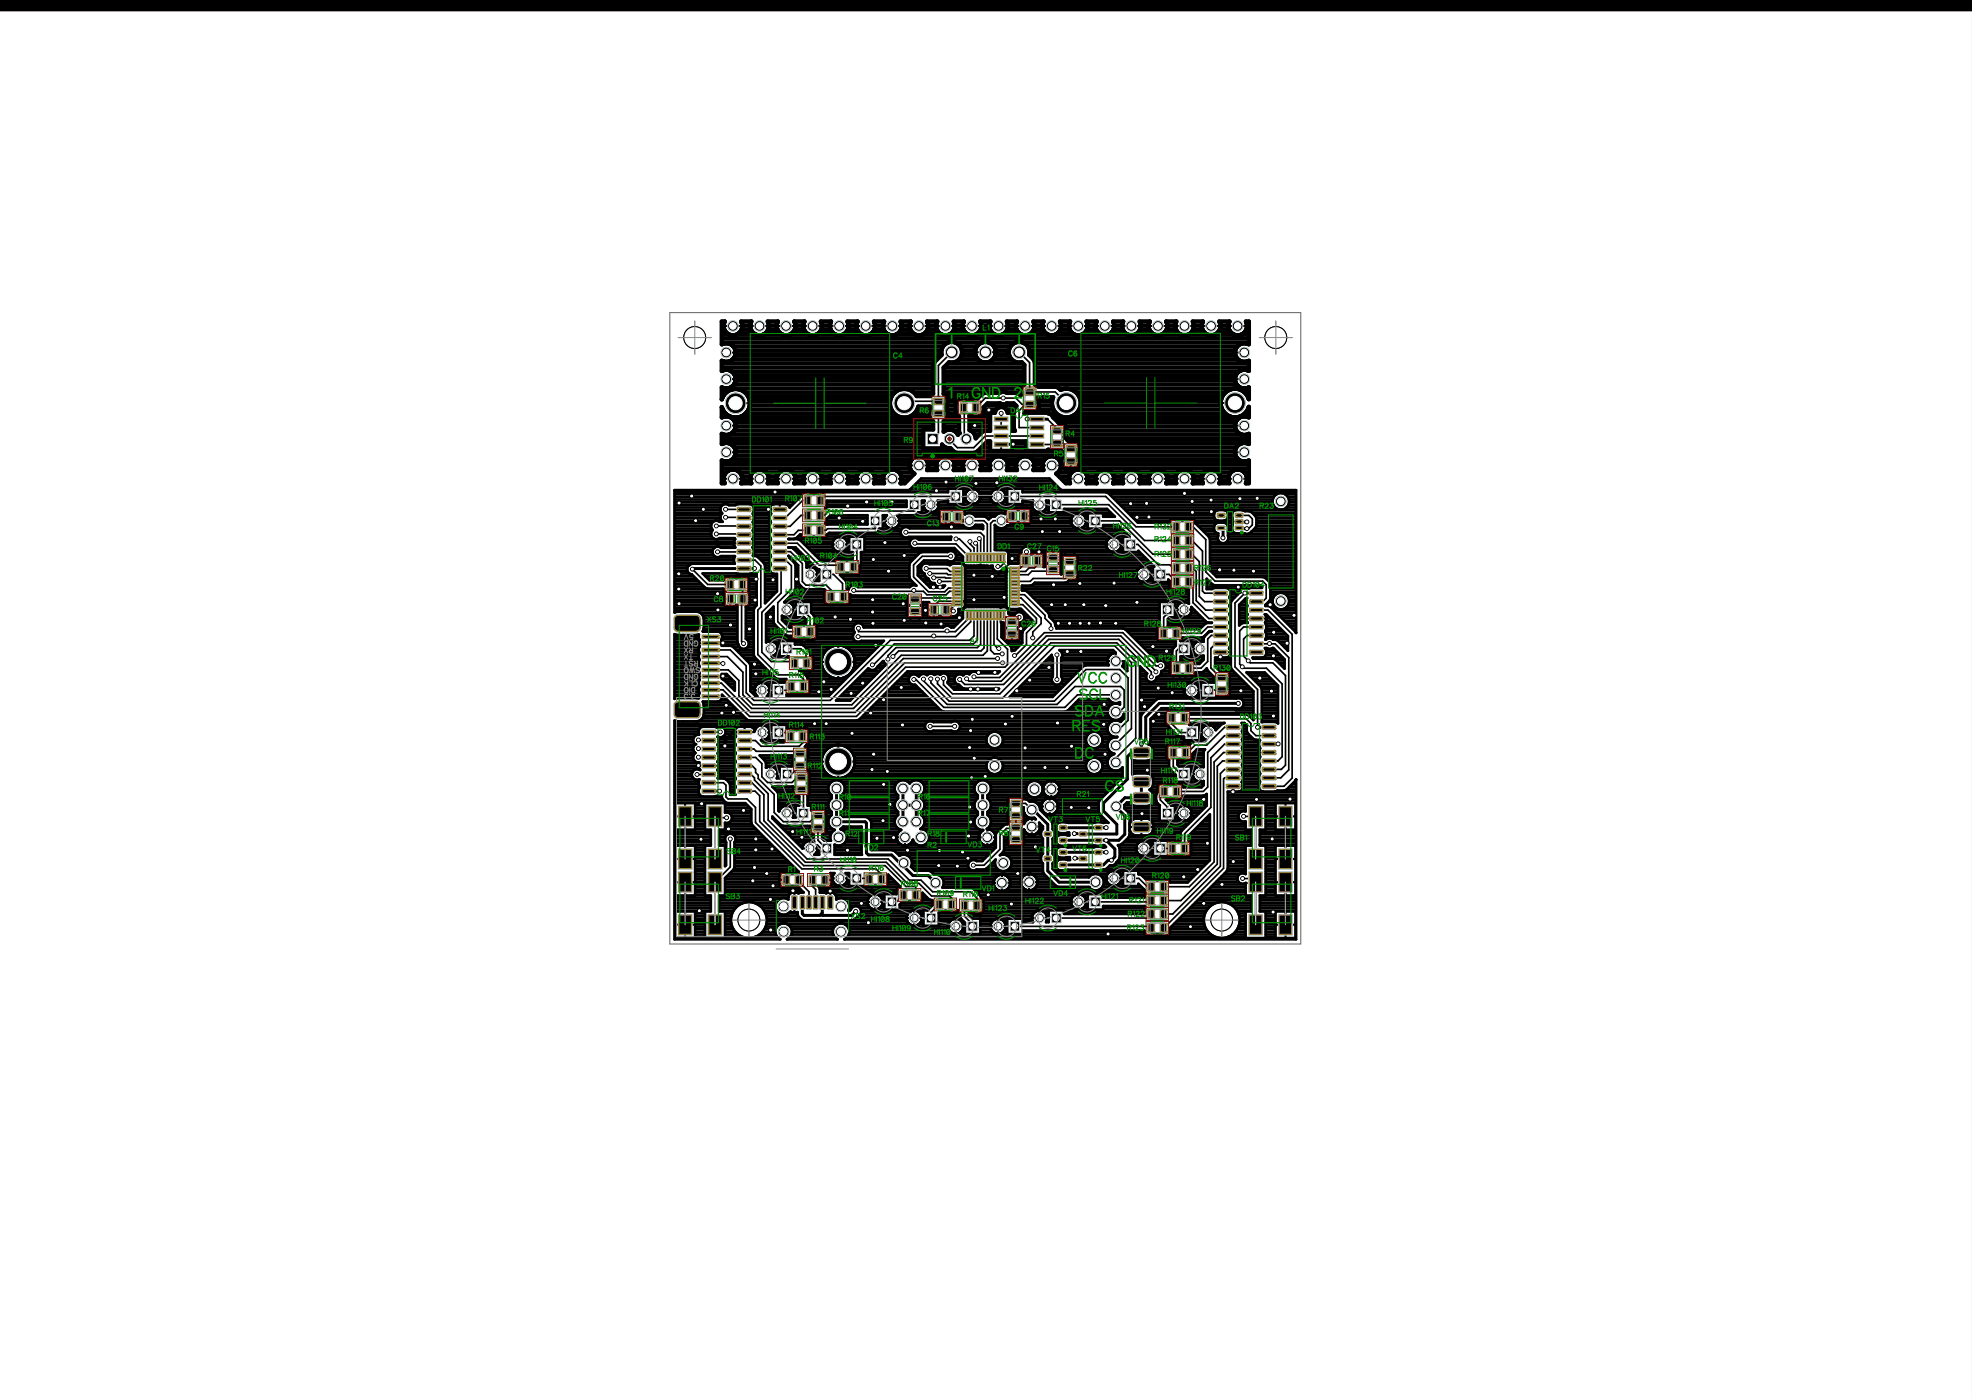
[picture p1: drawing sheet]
<svg xmlns="http://www.w3.org/2000/svg" width="297mm" height="211mm" viewBox="0 0 297 211" stroke-linecap="round" stroke-linejoin="round" font-family="sans-serif">
<defs><g id="words">
<g font-size="3">
<text x="142.8" y="60.4">1</text>
<text x="146.4" y="60.4">GND 2</text>
<text x="169.8" y="100.8">GND</text>
<text x="162.3" y="103.3">VCC</text>
<text x="162.6" y="105.8">SCL</text>
<text x="161.5" y="110.5">RES</text>
<text x="161.9" y="108.2">SDA</text>
<text x="161.9" y="114.6">DC</text>
<text x="166.5" y="119.5">CS</text>
</g>
<g font-size="1.5">
<text x="148" y="49.9">L1</text>
<text x="160.9" y="53.8">C6</text>
<text x="134.5" y="54.1">C4</text>
<text x="138.6" y="62.4">R6</text>
<text x="144.2" y="60.3">R14</text>
<text x="152.3" y="62.4">DA</text>
<text x="153.6" y="62.4">1</text>
<text x="156.3" y="60.2">R15</text>
<text x="160.5" y="65.9">R4</text>
<text x="136.2" y="66.9">R9</text>
<text x="158.8" y="68.9">R5</text>
<text x="113.3" y="75.8">DD101</text>
<text x="118.3" y="75.7">R107</text>
<text x="124.5" y="77.7">R106</text>
<text x="131.7" y="76.4">Hl105</text>
<text x="137.6" y="73.9">Hl106</text>
<text x="143.8" y="72.7">Hl107</text>
<text x="150.5" y="72.6">Hl132</text>
<text x="156.5" y="74">Hl124</text>
<text x="162.5" y="76.3">Hl125</text>
<text x="184.4" y="76.8">DA2</text>
<text x="189.7" y="76.8">R23</text>
<text x="121.3" y="82">R105</text>
<text x="126.4" y="79.9">Hl104</text>
<text x="139.6" y="79.4">C13</text>
<text x="150.3" y="82.9">DD1</text>
<text x="152.8" y="79.9">C9</text>
<text x="154.7" y="82.9">C27</text>
<text x="157.7" y="83.2">C15</text>
<text x="167.7" y="79.8">Hl126</text>
<text x="173.9" y="81.8">R124</text>
<text x="173.9" y="79.9">R132</text>
<text x="107" y="87.7">R20</text>
<text x="118.4" y="89.7">Hl102</text>
<text x="119.2" y="84.6">Hl103</text>
<text x="123.6" y="84.3">R104</text>
<text x="127.4" y="88.6">R103</text>
<text x="162.4" y="86.1">R22</text>
<text x="168.6" y="87.2">Hl127</text>
<text x="173.9" y="84">R125</text>
<text x="175.7" y="89.7">Hl128</text>
<text x="179.9" y="86.1">R126</text>
<text x="179.9" y="88.3">R</text>
<text x="180.7" y="88.3">127</text>
<text x="187.2" y="88.6">DD104</text>
<text x="104.5" y="95.3" transform="rotate(180 104.5 95.3)">5V</text>
<text x="106.5" y="93.8">XS3</text>
<text x="107.5" y="90.8">C8</text>
<text x="116.1" y="95.6">Hl101</text>
<text x="121.6" y="94">R</text>
<text x="122.3" y="94">102</text>
<text x="134.4" y="90.4">C20</text>
<text x="140.5" y="90.7">C25</text>
<text x="153.9" y="94.5">C26</text>
<text x="172.4" y="94.5">R128</text>
<text x="178.2" y="95.6">Hl129</text>
<text x="104.4" y="97.3" transform="rotate(180 104.4 97.3)">RX</text>
<text x="104.4" y="98.3" transform="rotate(180 104.4 98.3)">TX</text>
<text x="105.1" y="99.3" transform="rotate(180 105.1 99.3)">RST</text>
<text x="105.2" y="96.3" transform="rotate(180 105.2 96.3)">GND</text>
<text x="105.2" y="101.3" transform="rotate(180 105.2 101.3)">GND</text>
<text x="105.4" y="100.3" transform="rotate(180 105.4 100.3)">SWO</text>
<text x="114.8" y="101.8">Hl115</text>
<text x="120" y="98.8">R101</text>
<text x="146.1" y="97">A1</text>
<text x="174.5" y="99.6">R129</text>
<text x="182.8" y="101.2">R130</text>
<text x="104.7" y="103.3" transform="rotate(180 104.7 103.3)">DIO</text>
<text x="104.7" y="104.3" transform="rotate(180 104.7 104.3)">3.3</text>
<text x="105.1" y="102.3" transform="rotate(180 105.1 102.3)">CLK</text>
<text x="118.9" y="102.3">R115</text>
<text x="175.9" y="103.7">Hl130</text>
<text x="176.2" y="107">R131</text>
<text x="108.2" y="109.4">DD102</text>
<text x="115.1" y="108.2">Hl114</text>
<text x="118.9" y="109.7">R114</text>
<text x="122" y="111.5">R113</text>
<text x="170.8" y="112.2">VD5</text>
<text x="175.5" y="112.2">R117</text>
<text x="175.6" y="110.8">Hl131</text>
<text x="186.8" y="108.5">DD103</text>
<text x="116.1" y="114.5">Hl113</text>
<text x="121.7" y="115.9">R112</text>
<text x="174.9" y="116.6">Hl117</text>
<text x="175.2" y="118.1">R118</text>
<text x="117.3" y="120.4">Hl112</text>
<text x="120" y="125.8">Hl111</text>
<text x="122.3" y="122.1">R111</text>
<text x="126.4" y="120.6">R10</text>
<text x="126.4" y="123">R11</text>
<text x="138.3" y="123">R17</text>
<text x="138.3" y="120.5">R16</text>
<text x="150.5" y="122.5">R7</text>
<text x="157.9" y="123.9">VT3</text>
<text x="162.2" y="120.1">R21</text>
<text x="163.5" y="123.9">VT5</text>
<text x="168.1" y="123.6">VD</text>
<text x="169.7" y="123.6">6</text>
<text x="174.3" y="125.7">Hl119</text>
<text x="178.8" y="121.5">Hl118</text>
<text x="109.5" y="128.7">SB</text>
<text x="111" y="128.7">4</text>
<text x="118.7" y="131.5">R1</text>
<text x="122.6" y="131.4">R3</text>
<text x="126.6" y="130">Hl116</text>
<text x="127.4" y="126.1">R12</text>
<text x="130.1" y="128.2">VD2</text>
<text x="130.9" y="131.3">R116</text>
<text x="139.7" y="127.8">R2</text>
<text x="139.7" y="126.1">R18</text>
<text x="145.7" y="127.7">VD3</text>
<text x="150.5" y="126">R8</text>
<text x="156" y="128.5">VT4</text>
<text x="161.5" y="128.3">VT6</text>
<text x="168.9" y="130.1">Hl120</text>
<text x="177.2" y="126.7">R119</text>
<text x="186" y="126.7">SB1</text>
<text x="109.3" y="135.5">SB3</text>
<text x="135.7" y="133.7">R108</text>
<text x="141.1" y="135.1">R109</text>
<text x="145.1" y="135.2">R110</text>
<text x="147.9" y="134.3">VD1</text>
<text x="148.9" y="137.3">Hl123</text>
<text x="154.5" y="136.2">Hl122</text>
<text x="158.7" y="135.1">VD4</text>
<text x="165.9" y="135.5">Hl121</text>
<text x="170.1" y="136.1">R121</text>
<text x="173.6" y="132.4">R120</text>
<text x="185.4" y="135.9">SB2</text>
<text x="128.2" y="138.5">XS2</text>
<text x="131.2" y="139">Hl108</text>
<text x="134.4" y="140.3">Hl109</text>
<text x="140.7" y="140.9">Hl110</text>
<text x="169.8" y="140.2">R123</text>
<text x="169.9" y="138.2">R122</text>
</g>
</g></defs>
<path d="M0 0h297.1v210.6h-297.1z" fill="#000" stroke="#000" stroke-width=".15"/>
<path d="M-.1 1.8h297.1v208.9h-297.1z" fill="#fff" stroke="#fff" stroke-width=".15"/>
<path d="M100.9 47.1h95v95h-95z" fill="none" stroke="#636363" stroke-width=".15"/>
<circle cx="184" cy="138.5" r="1.64" fill="#fff" stroke="#000" stroke-width=".15"/>
<path d="M181.5 138.5h5M184 136v5" fill="none" stroke="#8a8a8a" stroke-width=".15"/>
<circle cx="112.8" cy="138.5" r="1.64" fill="#fff" stroke="#000" stroke-width=".15"/>
<path d="M110.3 138.5h5M112.8 136v5" fill="none" stroke="#8a8a8a" stroke-width=".15"/>
<circle cx="104.6" cy="50.8" r="1.64" fill="#fff" stroke="#000" stroke-width=".15"/>
<path d="M102.2 50.8h4.9M104.7 48.3v5" fill="none" stroke="#8a8a8a" stroke-width=".15"/>
<circle cx="192.2" cy="50.8" r="1.64" fill="#fff" stroke="#000" stroke-width=".15"/>
<g fill="none" stroke="#8a8a8a" stroke-width=".15">
<path d="M189.7 50.8h5M192.2 48.3v5M101.9 105h52v36h-52zM110.9 107.1h75M115.9 107.1h.1M180.9 107.1h.1"/>
<circle cx="148.4" cy="107.1" r="32.5"/>
</g>
<g fill="none" stroke="#000" stroke-width=".65">
<path d="M108.8 50.3h.8M108.8 50.9h79.2M108.8 51.6h34M108.8 54.7h31.8M108.8 55.3h31.7M108.8 58.5h31.7M108.8 59.1h.5M109.6 50.3l-.3-.3-.3-.6v-.5l.2-.5h-.5v3.4a1.41 1.41 0 0 1 1.9 .6 1.4 1.4 0 0 1-.9 2l-.6 .1-.4-.2v1.5l.4-.1a1.41 1.41 0 0 1 1.7 1.6 1.41 1.41 0 0 1-2.1 1v1.8a2.15 2.15 0 0 1 1.9-1.5h.6a2.14 2.14 0 0 1 1.8 1.9l-.1 .5a2.18 2.18 0 0 1-1.9 1.9l-.5-.1a2.13 2.13 0 0 1-1.8-1.5v1.5l.9-.1a1.42 1.42 0 0 1 1.2 1.5 1.42 1.42 0 0 1-2.1 1.1l.1 1.5a1.39 1.39 0 0 1 1.8 .6 1.4 1.4 0 0 1-.9 2l-.6 .1-.4-.2v3.5h.5l-.2-.9a1.45 1.45 0 0 1 .8-1.1l.4-.1h.5a1.41 1.41 0 0 1 1.1 1.1v.4l-.2 .6h1.6l-.1-.2a1.42 1.42 0 0 1 .7-1.8l.6-.1 .8 .2a1.39 1.39 0 0 1 .4 1.9h1.6l-.2-.6 .1-.7 .4-.5 .6-.3a1.43 1.43 0 0 1 1.7 1.2l-.2 .9h1.6a1.4 1.4 0 0 1 0-1.5 1.4 1.4 0 0 1 1.4-.6l.6 .2a1.39 1.39 0 0 1 .4 1.9M109.6 50.3l.5 .1a1.41 1.41 0 0 0 1.7-1.2l-.2-.8h1.6l-.1 .3a1.41 1.41 0 0 0 .5 1.5 1.41 1.41 0 0 0 1.6 .1M110.3 56h30.2M110.5 54.1h30.6M110.6 52.2h31.4"/>
<path d="M110.6 57.9h29.9M110.8 56.6h29.7M110.8 53.4h31M110.8 52.8h30.9M110.9 57.2h29.6M111.2 50.3h2.4M111.7 49.6h1.4M111.9 49h1M112.3 59.1h22.4M112.8 59.8h21.4M115.2 50.3h2.4M115.2 50.3a1.42 1.42 0 0 0 .4-1.9h1.6l-.2 .5v.5l.3 .6 .3 .3"/>
<path d="M115.8 49.6h1.3M115.9 49h1M117.6 50.3l.7 .2 .9-.2M119.2 50.3l.4-.4 .2-.4v-.6l-.2-.5h1.6l-.1 .3a1.42 1.42 0 0 0 .5 1.6M119.2 50.3h2.4M119.8 49.6h1.3M119.9 49h1M121.6 50.3a1.4 1.4 0 0 0 1.6 0M123.2 50.3h2.4M123.2 50.3a1.42 1.42 0 0 0 .4-1.9h1.6l-.2 .8a1.42 1.42 0 0 0 1.3 1.3 1.43 1.43 0 0 0 1.5-1.3l-.2-.8h1.6l-.1 .3a1.44 1.44 0 0 0 .5 1.6M123.8 49.6h1.3M123.9 49h1"/>
<path d="M127.2 50.3h2.4M127.8 49.6h1.3M127.9 49h1M129.6 50.3a1.42 1.42 0 0 0 1.6 0M131.2 50.3h2.4M131.2 50.3a1.42 1.42 0 0 0 .4-1.9h1.6l-.2 .8a1.4 1.4 0 0 0 1.8 1.2 1.37 1.37 0 0 0 1-1.2l-.2-.8h1.6l-.1 .3a1.44 1.44 0 0 0 .5 1.6M131.8 49.6h1.3M131.9 49h1M135.2 50.3h2.4M135.8 49.6h1.3M135.9 49h1M137.6 50.3a1.42 1.42 0 0 0 1.6 0"/>
<path d="M137.8 59.1h2.7M139.2 50.3h2.4M139.2 50.3a1.42 1.42 0 0 0 .4-1.9h1.6l-.2 .8a1.4 1.4 0 0 0 1.8 1.2 1.37 1.37 0 0 0 1-1.2l-.1-.8h1.5a1.43 1.43 0 0 0 .4 1.9M139.8 49.6h1.3M139.9 49h1M142.2 56h12M142.2 56.6h12M142.2 57.2h12M142.2 57.9h12M142.2 58.5h11.5M142.2 59.1h8.3M142.2 55.3h12"/>
<path d="M142.7 59.8h4.7M142.8 54.7h11.2M143.2 50.3h2.4M143.8 49.6h1.3M143.9 49h1M143.9 51.6h4M144.6 54.1h2.6M144.7 52.2h2.4M144.9 53.4h2M144.9 52.8h1.9M145.6 50.3a1.42 1.42 0 0 0 1.6 0M147.2 50.3h2.4"/>
<path d="M147.2 50.3a1.41 1.41 0 0 0 .6-1.6l-.2-.3h1.6l-.2 .5 .1 .6 .2 .4 .4 .4M147.8 49.6h1.3M147.9 49h1M149 51.6h4M149.7 54.1h2.6M149.7 50.3l.4 .1a1.43 1.43 0 0 0 1.4-.5l.3-.7-.1-.8h1.5a1.39 1.39 0 0 0 .4 1.9M149.8 52.2h2.3M150 53.4h2M150 52.8h1.9M151.2 50.3h2.4M151.7 59.1h2M151.8 49.6h1.3"/>
<path d="M151.9 49h1.1M153.6 50.3a1.4 1.4 0 0 0 1.6 0M154.1 51.6h33.9M154.9 52.2h31.4M155.1 53.4h30.9M155.1 52.8h30.9M155.2 50.3a1.4 1.4 0 0 0 .4-1.9h1.6l-.2 .8a1.4 1.4 0 0 0 1.8 1.2 1.37 1.37 0 0 0 1-1.2l-.1-.8h1.5a1.39 1.39 0 0 0 .4 1.9M155.2 50.3h2.4M155.7 54.1h30.7M155.8 49.6h1.3M155.9 49h1M155.9 57.9l.6 .3 2.7 .1 .6 .4 .7-.2"/>
<path d="M155.9 54.7h32.1M155.9 55.3h32.1M155.9 56h30.6M155.9 56.6h30.1M155.9 57.2h30.1M159.2 50.3h2.4M159.6 58.5h28.4M159.8 49.6h1.3M159.9 49h1.1M160.7 58.5a2.16 2.16 0 0 1 2 2.6 2.16 2.16 0 0 1-2.7 1.6 2.16 2.16 0 0 1-1.4-2.9h-2.3l-.1 .1 .1 .1a1.82 1.82 0 0 1 .1 1.6l-.6 .4h-1.4l-.1 .2 .4-.1h3.2l.5 .4 1.1 1.2h.3a.8 .8 0 0 1 .8 .8 1.51 1.51 0 0 1-.3 1.3l.1 .1M161.6 50.3a1.4 1.4 0 0 0 1.6 0M162.2 59.1h22.3"/>
<path d="M162.6 59.8h21.4M163.2 50.3a1.4 1.4 0 0 0 .5-1.9h1.5l-.1 .3a1.41 1.41 0 0 0 .6 1.6M163.2 50.3h2.4M163.8 49.6h1.3M163.9 49h1.1M165.7 50.3l.6 .2 .9-.2M167.2 50.3a1.44 1.44 0 0 0 .5-1.9h1.5a1.41 1.41 0 0 0 .5 1.9M167.2 50.3h2.4M167.8 49.6h1.3M167.9 49h1M169.7 50.3l.6 .2 .9-.2M171.2 50.3a1.4 1.4 0 0 0 .5-1.9h1.5l-.1 .3a1.41 1.41 0 0 0 .5 1.5 1.41 1.41 0 0 0 1.6 .1"/>
<path d="M171.2 50.3h2.4M171.8 49.6h1.3M171.9 49h1.1M175.2 50.3h2.4M175.2 50.3a1.44 1.44 0 0 0 .5-1.9h1.5l-.2 .8a1.42 1.42 0 0 0 1.3 1.3l.9-.2M175.8 49.6h1.3M175.9 49h1M179.2 50.3a1.4 1.4 0 0 0 .5-1.9h1.5l-.1 .3a1.42 1.42 0 0 0 .6 1.6M179.2 50.3h2.4M179.8 49.6h1.3M179.9 49h1.1M181.7 50.3a1.4 1.4 0 0 0 1.5 0"/>
<path d="M183.2 50.3h2.4M183.2 50.3a1.42 1.42 0 0 0 .5-1.9h1.5l-.2 .5 .1 .5 .3 .6 .3 .3M183.8 49.6h1.3M183.9 49h1.1M185.7 50.3l.8 .2a1.44 1.44 0 0 0 1.3-1.3l-.1-.8h.4v3.4a1.42 1.42 0 0 0-2.1 1.1 1.41 1.41 0 0 0 1.1 1.5l.6 .1 .4-.2v1.5a1.42 1.42 0 0 0-2.1 1.1v.3a1.42 1.42 0 0 0 1.3 1.3l.8-.2v1.8l-.2-.5-.4-.5-.6-.4-.6-.2M185.8 58.5a2.16 2.16 0 0 0-1.6 3.4l.4 .4 .5 .3 1.1 .2 1.1-.4 .4-.4 .4-.8v1.6a1.42 1.42 0 0 0-1.7 .4l-.3 .5-.1 .5a1.4 1.4 0 0 0 1.8 1.2l.3-.1v1.5l-.5-.1h-.6M185.9 58.5h-.1M186.2 58.5h.1M186.2 57.9h-30.3v-3.3a1.57 1.57 0 0 0-.9-1.2 1.56 1.56 0 0 0-1.4-1.9 1.56 1.56 0 0 0-1.6 1.7 1.56 1.56 0 0 0 1.9 1.3l.4 .4v3a.79 .79 0 0 0-.6 .7v.9l-.4-.3h-1.6l-.5-.2-.6 .2h-2.2h-.3l-.9 .8h-.6l-.6 .2a1.72 1.72 0 0 0-1.9 .1l-.1 .5v1.1a.77 .77 0 0 0 .5 .8v2.5l-.2 .3a1.39 1.39 0 0 0-2.2-.5v-1.6a.8 .8 0 0 0 .6-.8v-.8l-.2-.4a1.58 1.58 0 0 0 .2-1.7l-.6-.4v-3.9l.8-.9a1.56 1.56 0 0 0 2-1.3 1.56 1.56 0 0 0-1.7-1.7 1.56 1.56 0 0 0-1.4 1.9l-1.2 1.4v4.5l-.5 .3h-2a2.16 2.16 0 0 0-3.4-.4 2.16 2.16 0 0 0 .5 3.4 2.16 2.16 0 0 0 3.1-1.4h1.7l.2 .2a1.47 1.47 0 0 0-.2 1.4 .8 .8 0 0 0 .6 .6v1.3h-1.5v2.8h2.8v-.6a1.33 1.33 0 0 0 1.3 .6 1.32 1.32 0 0 0 1 .7l2.8-.1 1.7-1.7h.4v1.5h3.4v-1.5h2v1.5h3.4v-.2l.7 .2h1.3l.3 .6-.3 .5v1l.3 .4 .5 .2h1.2l.6-.3 .2-.4v-.9l-.3-.5a1.47 1.47 0 0 0 .2-1.5 .79 .79 0 0 0-.7-.6h-1l-.2-.2M187.2 50.3h.8M187.6 59.1h.4M108.8 62.3h.5"/>
<path d="M108.8 66.1h30.2M108.8 69.9h28.2M108.8 70.5h28.2M108.8 71.1h.5M109.8 65.4h29.2M109.8 66.7h29.2M110.3 69.2h26.9M110.3 62.9h29.7M110.7 64.8h28.3M110.7 67.4h28.3M110.8 63.6h29.7M110.8 68.6h49.2"/>
<path d="M110.9 64.2h29.6M110.9 68h32.7M111.5 71.1h1.8M111.8 72.4h1.2M111.8 71.8h1.2M112.3 62.3h22.4M112.8 61.7h21.4M113 60.4h21M113 61h21M115.5 71.1h1.8M115.8 71.8h1.2M115.8 72.4h1.2"/>
<path d="M119.5 71.1h1.8M119.8 72.4h1.2M119.9 71.8h1.1M123.5 71.1h1.8M123.8 71.8h1.2M123.8 72.4h1.2M127.5 71.1h1.8M127.8 71.8h1.2M127.8 72.4h1.2M131.5 71.1h1.8M131.9 71.8h1.1M131.9 72.4h1.1"/>
<path d="M135.5 71.1h1.9M135.8 71.8h1.4M135.8 72.4h.8M137.8 62.3h2.1M138.2 61.7h1.8M139.6 69.2h1.6M139.8 70.5h1.2M139.9 69.9h1.1M142 67.4h.3M142.2 63.6h2.2M142.2 64.2h2.2M142.7 62.9h1.7"/>
<path d="M142.7 61h1.2M142.7 61.7h1.2M142.8 60.4h1.2M142.8 62.3h1.2M143.6 69.2h1.6M143.7 70.8a1.41 1.41 0 0 0-.9-2.1h-.6a1.43 1.43 0 0 0-1.2 1.2l.2 .9h-1.6l.2-.5a1.38 1.38 0 0 0-1-1.6h-.6l-.4 .1-.5 .4-.2 .5a1.4 1.4 0 0 0 .6 1.6l-1.4 1.5h-.7l.2-.9a1.41 1.41 0 0 0-1.4-1.2 1.41 1.41 0 0 0-1.4 1.2l.2 .9h-1.5a1.43 1.43 0 0 0-.7-2l-.2-.1a1.42 1.42 0 0 0-1.7 1.9l.1 .2h-1.6l.2-.9a1.41 1.41 0 0 0-1.4-1.2 1.41 1.41 0 0 0-1.4 1.2l.2 .9h-1.6M143.7 70.8h.1M143.7 64.8h.7M143.8 70.5h1.2M143.9 69.9h1.1M146 62.5a1.49 1.49 0 0 0 1.4 .2h.1a.79 .79 0 0 0 .7-.8v-.6l.5-.6h1.9l.2 .1a.91 .91 0 0 0 .9-.1h1l.4 .4-.3 .5-.1 .2v2.6l.2 .5h-.4v-2.8h-.7a.96 .96 0 0 0-1-.8 .96 .96 0 0 0-.9 .8h-.8v2.8a1.47 1.47 0 0 0-1.2 .2l-.9 .9a1.37 1.37 0 0 0-1-1.2zM146.1 62.9h3"/>
<path d="M146.1 63.6h3M146.1 64.2h3M146.3 64.8h2.8M146.9 65.4h.5M147.2 68h12.7M147.6 69.2h1.6M147.7 70.8a1.42 1.42 0 0 0-1.1-2.1h-.4a1.41 1.41 0 0 0-1 2.1h-1.5M147.7 70.8h-.1M147.8 70.5h1.2M147.9 69.9h1.1M147.9 67.4h1.2M148.1 62.3h1"/>
<path d="M148.2 61.7h1.8M148.5 61h4.5M148.5 66.7h.6M151.6 69.2h1.6M151.7 61.7h1M151.7 70.8h1.5a1.4 1.4 0 0 1 1-2.1h.4a1.44 1.44 0 0 1 1.2 1.5l-.2 .6h1.6l-.2-.9a1.43 1.43 0 0 1 1.2-1.2 1.41 1.41 0 0 1 1.6 1.6l-.3 .7-.4 .3 1.4 1.5h.7a1.42 1.42 0 0 1 .6-2l.3-.1a1.42 1.42 0 0 1 1.4 .5 1.42 1.42 0 0 1 .2 1.6h1.5M151.7 70.8a1.41 1.41 0 0 0-1-2.1h-.5a1.43 1.43 0 0 0-1.2 1.2l.2 .9h-1.6M151.7 70.8h.1M151.8 70.5h1.2M151.9 69.9h1.1M152.5 66.7h2M152.5 67.4h2"/>
<path d="M155.6 69.2h1.6M155.8 70.5h1.2M155.9 69.9h1.1M156.4 61.7h2.2M156.5 60.4h1.9M156.5 61h1.9M158.2 62.3h.9M158.8 62.9h27.8M159.4 63.6h26.7M159.4 71.1h1.9M159.6 71.8h1.4M159.8 70.5h.5"/>
<path d="M160.2 72.4h.8M160.6 64.2h25.4M160.6 65.4h26.5M160.6 64.8h25.6M160.6 66.1h27.4M162.1 62.3h22.4M162.3 70.5h25.7M162.6 66.7h24.4M162.6 68.6h23.5M162.6 61.7h21.4M162.7 67.4h23.5M162.7 68h23.3"/>
<path d="M162.7 69.2h23.9M162.7 69.9h25.3M162.8 60.4h21M162.8 61h21M163.5 71.1h1.8M163.9 71.8h1.1M163.9 72.4h1.1M165.2 72.8a1.42 1.42 0 0 1 .6-2l.6-.1 .7 .1a1.42 1.42 0 0 1 .6 2h1.5a1.42 1.42 0 0 1 .6-2l.7-.1a1.44 1.44 0 0 1 1.3 1.2l-.1 .9M167.5 71.1h1.8M167.9 71.8h1.1M167.9 72.4h1.1M171.5 71.1h1.8"/>
<path d="M171.9 72.4h1.1M171.9 71.8h1.1M175.5 71.1h1.8M175.9 71.8h1.1M175.9 72.4h1.1M179.5 71.1h1.8M179.9 72.4h1.1M179.9 71.8h1.1M183.5 71.1h1.8M183.9 71.8h1.1M183.9 72.4h1.1M187 66.7a1.41 1.41 0 0 0-1 1.2 1.41 1.41 0 0 0 1.1 1.5l.6 .1 .4-.2v3.5h-.4l.1-.9a1.42 1.42 0 0 0-1.7-1.2l-.3 .1a1.45 1.45 0 0 0-.8 1.1l.2 .9h-1.5a1.38 1.38 0 0 0-.6-2l-.3-.1a1.42 1.42 0 0 0-1.7 1.9l.1 .2h-1.5a1.41 1.41 0 0 0-.2-1.6 1.41 1.41 0 0 0-1.4-.5l-.3 .1a1.45 1.45 0 0 0-.8 1.1l.2 .9h-1.5a1.4 1.4 0 0 0-.6-2l-.7-.1a1.41 1.41 0 0 0-1.2 .7 1.36 1.36 0 0 0 0 1.4h-1.5"/>
<path d="M187.5 62.3h.5M187.5 71.1h.5"/>
<circle cx="148.4" cy="53" r="1.56"/>
</g>
<g fill="#000">
<circle cx="111.6" cy="72.8" r=".32"/>
<circle cx="119.6" cy="72.8" r=".32"/>
<circle cx="127.6" cy="72.8" r=".32"/>
<circle cx="135.6" cy="72.8" r=".32"/>
<circle cx="144.5" cy="65.2" r=".32"/>
<circle cx="150.6" cy="60.7" r=".32"/>
<circle cx="167.7" cy="72.8" r=".32"/>
<circle cx="175.7" cy="72.8" r=".32"/>
<circle cx="179.7" cy="72.8" r=".32"/>
<circle cx="187.7" cy="72.8" r=".32"/>
<circle cx="103.8" cy="85.1" r=".2"/>
<circle cx="112.1" cy="85.6" r=".23"/>
<circle cx="118.8" cy="82.4" r=".2"/>
<circle cx="118.8" cy="81.1" r=".2"/>
<circle cx="133" cy="99.5" r=".2"/>
<circle cx="139" cy="90.7" r=".2"/>
<circle cx="183.8" cy="98.2" r=".23"/>
<circle cx="186.7" cy="89.2" r=".2"/>
<circle cx="104.7" cy="112" r=".2"/>
<circle cx="106.8" cy="119.1" r=".23"/>
<circle cx="138.8" cy="119.7" r=".2"/>
<circle cx="141.6" cy="101.5" r=".2"/>
<circle cx="145" cy="101.6" r=".2"/>
<circle cx="171.9" cy="113.3" r=".23"/>
<circle cx="185.7" cy="118.4" r=".23"/>
<circle cx="137.2" cy="130.5" r=".2"/>
<circle cx="138" cy="121.2" r=".23"/>
<circle cx="138.8" cy="122.2" r=".2"/>
<circle cx="140.7" cy="131.7" r=".2"/>
<circle cx="164" cy="133.5" r=".2"/>
<circle cx="165.4" cy="128.3" r=".23"/>
<circle cx="165.4" cy="130.2" r=".23"/>
<circle cx="171.9" cy="120.1" r=".23"/>
<circle cx="187.6" cy="132.9" r=".2"/>
</g>
<g fill="none" stroke="#000" stroke-width=".3">
<path d="M109 49.1h2.8M109.4 53.1h1.4M109.4 57.1h1.4M113 49.1h2.8M117 49.1h2.8M121 49.1h2.8M125 49.1h2.8M129 49.1h2.8M133 49.1h2.8M137 49.1h2.8M141 49.1h2.8M145 49.1h2.8"/>
<path d="M146.9 53h3.1M149 49.1h2.8M153 49.1h2.8M157 49.1h2.8M161 49.1h2.8M165 49.1h2.8M169 49.1h2.8M173 49.1h2.8M177 49.1h2.8M181 49.1h2.8M185 49.1h2.8M186 53.1h1.4"/>
<path d="M186 57.1h1.4M109 72.1h2.8M109.4 64.1h1.4M109.4 68.1h1.4M110.8 60.7h2.2M113 72.1h2.8M117 72.1h2.8M121 72.1h2.8M125 72.1h2.8M129 72.1h2.8M133 72.1h2.8M137 70.1h2.8"/>
<path d="M141 70.1h2.8M145 70.1h2.8M149 70.1h2.8M150.8 66.9v1M153 70.1h2.8M157 70.1h2.8M161 72.1h2.8M161.3 69.4v1.2M165 72.1h2.8M169 72.1h2.8M173 72.1h2.8M177 72.1h2.8"/>
<path d="M181 72.1h2.8M183.9 60.7h2.1M185 72.1h2.8M186 64.1h1.4M186 68.1h1.4"/>
</g>
<g fill="none" stroke="#000" stroke-width=".41">
<path d="M101.6 74h41.2M101.6 74.4h19.1M101.6 74.8h18.9M101.6 75.2h18.5M101.6 75.6h18.1M101.6 76h7.2M101.6 76.4h6.9M101.6 76.8h6.9M101.6 77.2h7M101.6 77.6h6.9M101.6 78h6.9M101.6 78.4h6.2"/>
<path d="M101.6 78.8h5.6M101.6 79.2h5.5M101.6 79.6h5.5M101.6 80h5.6M108 78.4h.6M108.5 77.6v.4l.2 .4M108.7 78.4l.1 .1h-.4a.81 .81 0 0 0-1.1 .2 .81 .81 0 0 0 .1 1.1 .8 .8 0 0 0-.1 1.1 .8 .8 0 0 0 1.1 .1h2.3v.2l-.2 .3v.5l.2 .5h-2.1a.8 .8 0 0 0-1.1 0 .8 .8 0 0 0 0 1.1 .8 .8 0 0 0 1.1 .1h2.1l-.2 .4 .2 .8h-6.4a.82 .82 0 0 0-.8 .7 .82 .82 0 0 0 .7 .9l2.1 2 .3 .1 2.4 .1 .2 .4-.2 .4v1.3a.65 .65 0 0 0 .7 .6l1-.1 .3-.3M108.8 77.3h.1M108.8 77.3l-.3 .3M109.8 76h1M113.3 76h2.9M113.5 80h2.5"/>
<path d="M113.5 77.2h2.5M113.5 78.8h2.5M113.5 78.4h2.5M113.6 77.6h2.3M113.6 79.6h2.3M113.6 76.4h2.3M113.6 76.8h2.3M113.6 78h2.3M113.6 79.2h2.3M116 76.5h-.1M116.2 76l-.2 .3v.7a.51 .51 0 0 1 0 .7v.6a.48 .48 0 0 1 0 .7v.6a.48 .48 0 0 1 0 .7v.5a.48 .48 0 0 1 0 .7v.6a.48 .48 0 0 1 0 .7v.6a.48 .48 0 0 1 0 .7v.6a.48 .48 0 0 1 0 .7h-.1a.76 .76 0 0 0 .6 1h.5v2.6l-1.8 1.8v-5.7l-.1-.4-1-.9-.6-.1a1.54 1.54 0 0 0-.1-1.3l.2-.3-.1-.7a.45 .45 0 0 1 .1-.7v-.4a.55 .55 0 0 1 0-.8v-.5a.55 .55 0 0 1 0-.8v-.5a.55 .55 0 0 1 0-.8 .78 .78 0 0 0-.7-1h-1.7l-.4 .1h-1a.8 .8 0 0 0-1.1 .2 .8 .8 0 0 0 .1 1.1M118.7 76h.6"/>
<path d="M124.4 78.8h6.2M124.5 78.1l.6-.5h5.6v1.4h-6.2l-.2-.4zM124.5 78.4h6.1M124.5 75.4h12v.9h-11.7l-.5 .2v-.1a1.05 1.05 0 0 0 .2-1zM124.6 76h11.9M124.6 75.6h11.9M124.7 78h5.9M132.4 80h3.2M133 78h.2M133 79.2h.4M133 79.6h1.2M134.6 79.6h1.2"/>
<path d="M135.1 77.6h6.3M135.1 77.6h.1M135.2 77.6a1.18 1.18 0 0 1-.2 1.8l-.8 .2a1.16 1.16 0 0 1-.9-.8 1.16 1.16 0 0 1 .3-1.2h-.6v2h-.5l-.2 .4-.3 .2-7.1 .1a.48 .48 0 0 0-.5 .5l-.5 .3a1.42 1.42 0 0 1-1.2-.2l-.1-.2-.6 .4a1.42 1.42 0 0 1-1.1-.2l-.2-.4h-.2a1.21 1.21 0 0 1-.9 .6M135.3 79.2h9.8M135.5 78h5.9M135.5 78.8h6M135.6 78.4h5.8M137.2 73.6h5.6M137.6 73.2h21.6M138 72.8h20.8M138.3 77.2h3.1M138.4 72.4h20"/>
<path d="M138.9 75.6h.2M138.9 76.4h.2M138.9 76.8h.5M139.3 75.4h.1M139.3 75.4h-.4v1.7h-.6l-.3 .4-.3 .1M139.3 75.4a1.16 1.16 0 0 0 .8 1.7h.3a1.16 1.16 0 0 0 1-1l-.2-.7h1.6v.5h2.3v-2.3h-2.3v.5h-18.7h-1.1l-.4 .3-.1-.1a1.42 1.42 0 0 0-1.2-.2l-.5 .2-.2 .5-1.7 1.6-.1-.3-.4-.2h-1.9l-.3 .1M141.1 76.8h.4M141.4 75.6h1.4M141.4 76.4h14.1M141.4 76h14M145.2 73.6h1M145.2 74h.4"/>
<path d="M145.2 75.2h.2M145.2 75.6h.5M145.2 76.8h6.3M145.4 77.2h6M145.4 77.4h.1M146.8 73.6h3.2M146.9 77.6h3M146.9 79.2h1.1M147.3 75.6h2.2M147.4 74h2M147.6 75.2h1.6M147.7 74.4h1.5"/>
<path d="M147.7 74.8h1.4M148.7 78h.4M149.9 79.6h12.4M149.9 80h19.4M150.7 73.6h1M150.7 73.6a1.16 1.16 0 0 0-1.5 1.4l.4 .6M150.7 73.6a1.16 1.16 0 0 1 .7 1.6M151.1 75.6h.6M151.3 74h.4M151.4 77.4a1.18 1.18 0 0 0-1.6 .4h-.5l-.4 .4-.5-.4h-1.4a1.14 1.14 0 0 0-1.7-.4l-.1-.5-.4-.3h-.9l-.5 .3-.4-.3h-1l-.4 .1-.1 .3-.1 1.4 .3 .5 .3 .1h.9l.5-.3 .4 .3 .9 .1a.71 .71 0 0 1 .7 .3 1.16 1.16 0 0 0 1.6-.4h1l.1 .2v.4l-11.1-.1a.81 .81 0 0 0-1.1 0 .81 .81 0 0 0-.1 1.1 .81 .81 0 0 0 1.1 .2h6.4l-.1 .5h-4.8a.8 .8 0 0 0-1.1-.2 .8 .8 0 0 0-.2 1.1 .8 .8 0 0 0 1.1 .3h5.5l1.3 1.3 .1 1 .3 .3 3.4 .1M151.4 75.2a1.24 1.24 0 0 1-.9 .7l-.5-.1-.4-.2M151.4 77.4h.1"/>
<path d="M151.4 77.4l.1-.6 .4-.3h1l.4 .3 .5-.3h.9l.3 .1 .3 .4-.1 1.6-.5 .3-1-.1a.33 .33 0 0 0-.3-.2 .33 .33 0 0 0-.3 .2l-.9 .1-.5 .2M151.4 75.2h.3M151.7 79.2h9.9M151.7 79.1a1.19 1.19 0 0 1-1.9-.1v3.8h1.5l.4 .1 .2 .5v1.4l.1 .1h1.4v-1.2l.2-.3 .2-.2M151.7 79.1h.1M153.2 78.8h.3M154.1 73.6h5.5M154.1 74h41.1M154.1 75.6h1.4M155.1 78.8h6.2M155.3 76.8h.4M155.3 78.4h6"/>
<path d="M155.3 77.2h12M155.3 77.6h6.3M155.3 78h6.1M155.6 75.4h-1.6v.5h-2.3v-2.3h2.3v.5h12.7l.3 .2 4.4 4.4h4.8l.1-.4a1.33 1.33 0 0 1 1.2-.2l.3 .1 .3 .2 .1-.1a1.28 1.28 0 0 1 1.2-.2l.4 .1 .2 .6 2.1 2 .1 .3 .1 4.7 1 1.1h6.9h.3l.8 .8 .1 .3-.1 2.2-.6 .8M155.6 75.4a1.16 1.16 0 0 0 0 1.2 1.16 1.16 0 0 0 1.1 .5l.7-.3M155.6 75.4h.1M157.4 76.8l.3-.7-.1-.7h.4v1.7h2.3v-.5h6.4l1.2 1.2h-1.7v-.5h-2.3v2.3M157.5 76.8h.4M157.7 76.4h.2M157.7 75.6h.2M160.3 76.8h6.6M162.3 79.6h.4"/>
<path d="M162.3 79.6a1.16 1.16 0 0 1-1-1.3 1.16 1.16 0 0 1 1.2-1 1.16 1.16 0 0 1 1.1 1v.3a1.14 1.14 0 0 1-.9 1M162.7 79.6h3.5v-.5h2.2l1.7 1.7h-.9v2.3h2.3v-.2l2.4 2.4h-.2v2.3h2.3v-.4l.2 .3v.8l.2 .3a1.42 1.42 0 0 0 1.2 .2l.3-.1 .2-.2 .3 .2 .7 .1v2.1l-.4-.2-.5-.1-.5 .2-.3 .3M163.3 77.6h.5M163.4 79.2h.4M163.6 78h.2M166.2 77.6h1.5M166.2 79.2h2.3M166.2 79.6h2.7M167.2 74.4h25M167.6 74.8h24.2M168 75.2h23.7M168.4 75.6h23.2"/>
<path d="M168.8 76h22.9M169.2 76.4h22.8M169.6 76.8h13.7M169.9 77.2h13M170.3 77.6h12.5M170.7 78h12.2M171.1 78.4h5.1M180 78.4h3.4M180.1 78.8h3M180.5 79.2h2.3M180.9 79.6h1.9M181.3 80h1.6"/>
<path d="M183 77l.5-.2h1a.86 .86 0 0 1 .5 .8 .86 .86 0 0 1-.5 .8 1.61 1.61 0 0 1-1.4-.2 .98 .98 0 0 1-.1-1.2zM183 78.9l.2-.1a2.03 2.03 0 0 1 1.3-.1l.2 .1a.76 .76 0 0 1 .3 .8v1a.81 .81 0 0 1-.8 1.2 .81 .81 0 0 1-.7-1.2v-.3a.83 .83 0 0 1-.5-1.4zM184.5 78.4h1M184.5 76.8h1.5M184.7 78.8h.8M185 77.2h.6M185 78h.6M185 80h.6M185 79.2h.5M185 77.6h.5M185 79.6h.5M185.7 77l.2-.1a2.23 2.23 0 0 1 1.4-.1l.3 .2a1.44 1.44 0 0 1 1.6 .8l.1 1.2-.2 .5-1 .9-1.4-.1a.9 .9 0 0 1-.9-.2 .9 .9 0 0 1-.2-1v-1.8z"/>
<path d="M187.2 76.8h8M188.6 80h6.6M188.6 77.2h6.6M189 79.6h6.2M189 77.6h6.2M189.3 78h5.9M189.3 79.2h5.9M189.3 78.4h5.9M189.3 78.8h5.9M193.6 74.4h1.6M193.8 76.4h1.4M194 74.8h1.2"/>
<path d="M194.1 76h1.1M194.2 75.2h1M194.2 75.6h1M101.6 95.5l.5 .1 3.2-.1-.1 .5 .2 .3-.2 .4 .2 .6-.2 .4 .2 .7-.2 .3 .2 .7-.2 .3 .2 .7-.2 .3 .2 .7-.2 .6 .2 .3-.2 .4 .2 .7-.2 .3 .2 .7-.1 .7h-3.2l-.5 .1zM101.6 80.4h5.5M101.6 80.8h5.5M101.6 81.2h6M101.6 81.6h8.9M101.6 81.9h8.9M101.6 82.3h6.1M101.6 82.8h5.7M101.6 83.1h5.7"/>
<path d="M101.6 83.5h5.8M101.6 83.9h8.9M101.6 84.3h8.9M101.6 84.7h9M101.6 85.1h2.1M101.6 85.5h1.9M101.6 85.9h1.9M101.6 86.3h2.2M101.6 86.7h2.8M101.6 87.1h3.2M101.6 87.5h3.6M101.6 87.9h4"/>
<path d="M101.6 88.3h4.4M101.6 88.7h7.4M101.6 89.1h7.6M101.6 89.5h7.4M101.6 89.9h7.4M101.6 90.3h7.4M101.6 90.7h7.4M101.6 91.1h7.5M101.6 91.5h9.4M101.6 91.9h9.4M101.6 95.8h3.6M101.6 96.2h3.7"/>
<path d="M101.6 96.6h3.6M101.6 97h3.6M101.6 97.4h3.7M101.6 97.8h3.6M101.6 98.2h3.7M101.6 98.6h3.6M101.6 99h3.6M101.6 99.4h3.7M101.6 99.8h3.6M105.6 92.3h5.4M105.9 95h5.1M105.9 92.7h5.1"/>
<path d="M106 94.7h5M106 93.1h5M106.1 93.5h4.9M106.1 93.9h4.9M106.1 94.3h4.9M106.3 86.7h7.6M106.7 87.1h2.3M108.2 81.2h2.5M108.5 82.3h2.2M108.7 95.4h2.3M108.7 96.2h2.3M108.8 95.8h2.2"/>
<path d="M108.8 96.6h2.2M108.8 97h2.4M110.5 97.4h.9M110.9 97.8h2.6M111 91h.1M111 91l.1 .2v5.5a.96 .96 0 0 0 1.3 .9 .81 .81 0 0 0-.1-1.4v-4.9l.4-.1 .2-.4v-1.5a.4 .4 0 0 1 0-.6v-1.4l-.4-.5a1.67 1.67 0 0 0-1.4 .1l-.2 .2-.4-.3h-1l-.3 .1-.2 .5h-2.1l-1.1-1.1h8.2v4.8l-.4 .4-.1 .3v6.9l.2 .3 3.2 3.1 .3 .1h1.2l-.3 .6h-1.9v2h-.7a1.17 1.17 0 0 0 .4-1.2 1.17 1.17 0 0 0-1-.8h-.2a1.16 1.16 0 0 0-1.1 .9 1.25 1.25 0 0 0 .5 1.1h-.3l-.8-.8v-3.8v-.3l-2.7-2.6-.3-.1h-1.3v-.8a.88 .88 0 0 0-.6-1.3h-2.2l.1-.6v-1.3a1.15 1.15 0 0 0-1.1-1.1h-2.8l-.5 .1v-18.4h35.3l1.9-1.8h19.3l1.8 1.8h35.3v21.5M111.3 98.2h2.2M111.7 98.6h1.8M112.1 99h1.6M112.4 91.5h1.2M112.4 91.9h1.1M112.4 92.3h1.1"/>
<path d="M112.4 92.7h1.1M112.4 93.1h1.1M112.4 93.5h1.1M112.4 93.9h1.1M112.4 94.3h1.1M112.4 94.7h1.1M112.4 95h1.1M112.4 95.4h1.1M112.4 95.8h1.1M112.5 99.4h1.6M112.5 96.2h1M112.7 97.4h.8"/>
<path d="M112.8 89.1h1.1M112.8 96.6h.7M112.8 87.1h1.1M112.8 91.1h1.1M112.8 97h.7M112.9 88.7h1M112.9 87.5h1M112.9 87.9h1M112.9 88.3h1M112.9 99.8h1.6M113 89.5h.9M113 89.9h.9"/>
<path d="M113 90.3h.9M113 90.7h.9M113.4 81.2h2.7M113.4 82.3h2.7M113.5 83.5h2.5M113.6 82.8h2.3M113.6 80.4h2.3M113.6 80.8h2.3M113.6 81.6h2.3M113.6 81.9h2.3M113.6 83.1h2.3M114.3 83.9h1.7"/>
<path d="M114.7 84.3h1.2M115.1 84.7h.9M115.3 85.1h.7M115.3 85.5h.6M115.3 85.9h.6M115.3 86.3h1M115.3 86.7h1.7M115.3 87.1h1.7M115.3 87.5h1.7M115.3 87.9h1.7M115.3 88.3h1.7M115.3 88.7h1.7"/>
<path d="M115.3 89.1h1.6M115.3 89.5h1.2M115.3 89.9h.8M115.3 90.3h.4M115.4 92.7h1.1M115.4 93.1h1.1M115.4 93.5h1.1M115.4 93.9h1.2M115.4 94.3h1.5M115.4 94.7h1.9M115.4 95h2.3M115.4 95.4h2.7"/>
<path d="M115.4 95.8h3.7M115.4 96.2h4.1M115.6 92.3h.9M116 91.9h.5M116.6 96.6h.8M116.7 98.6h.7M117.1 97h.3M117.1 98.2h.3M117.8 92.7v.6l1.1 1.2h.2l.2-.4 .5-.2M117.8 92.7h.1M117.8 92.7a1.16 1.16 0 0 0 1.8-.5 1.16 1.16 0 0 0-1-1.6l-.5 .1 1.6-1.6 .1-.4v-3.7l-1-1.3 1.4 1.4v2.5a1.38 1.38 0 0 0 .7 .9l.5 .2h2.8l.1 .2-.1 .2v1.3l.2 .5 .3 .2h.9l.5-.4 .3 .3a1.67 1.67 0 0 0 1.4-.1l.2-.5v-1l.3 .2 .4 .1h7.8h.1v1.1l.3 .3-.3 .4v1a.67 .67 0 0 0 .5 .6M117.8 93.1h3.4"/>
<path d="M118 93.5h3.3M118.4 93.9h2.9M118.5 90.3h5.6M118.8 81.1h1.3l.3 .1 3.3 3.2h2l.3-.2 .3-.1h.8l.5 .3 .4-.3h.4v-1h-.5v-2.3h2.3v2.3h-.5v1.9a1.25 1.25 0 0 0-.2 1.1l-.2 .3-.3 .2h-.9l-.5-.4-.3 .3-.8 .1 1 .9v1.1l.3 .2a.8 .8 0 0 1 .6-.7 .8 .8 0 0 1 .8 .3h7.8l.5-.3 .5 .1-1-1.2v-2l.2-.4 1.3-1.3 .3-.2h3.9a.81 .81 0 0 1 1.1 .1 .81 .81 0 0 1 0 1.1 .81 .81 0 0 1-1.1 .1h-3.5l-1 .9v1.3l1.9 1.9h2l.2-.3h-.3a.85 .85 0 0 1-1.3-.4l-.4-.1-.3-.2a.54 .54 0 0 0-.4-.5l-.3-.6a.96 .96 0 0 1-.4-1.3l.3-.2 .4-.1 .4 .2h2.7l.4 .1 .5-.2h1.2a.77 .77 0 0 1 .6 1v4.4a1.73 1.73 0 0 1-.3 1.3l-.7 .1a.86 .86 0 0 1-1 1.1l-.4 .2h-1l-.4-.3M118.8 94.3h.4M118.8 82.4h1l3.2 3.1 .4 .2v1.8h-.8l.4-.5 .2-.4-.1-.6-.2-.3a1.18 1.18 0 0 0-1.4-.3 1.19 1.19 0 0 0-.2-1l-1.8-1.8-.4-.2M118.9 90.7h.9M118.9 89.9h5.2M119.2 92.7h.6M119.3 89.5h4.8M119.4 91.1h.4M119.6 92.3h.2"/>
<path d="M119.7 82.8h.4M119.7 89.1h4.4M119.8 96.6h9.3M119.9 85.1h.3M119.9 85.5h.3M119.9 85.9h.3M119.9 86.3h.3M119.9 86.7h.3M119.9 87.1h.3M119.9 87.5h.3M119.9 87.9h.4M119.9 88.3h.8"/>
<path d="M119.9 88.7h1.3M120.1 83.1h.4M120.3 80.8h.4M120.3 81.2h5.4M120.5 83.5h.4M120.6 93.9l.5 .3 .3-.3v-.7l-.3-.3h-1.2v-2.3h2.3v1.6l.4 .5 .1 1.2 .2 .3 .1 .3v1.2l-.2 .5a1.67 1.67 0 0 1-1.4 0l-.3-.2-.5 .3-1.1-.1-.4-.5h-.5l-.4-.1-1.5-1.6-.2-.4v-2.3l-1.1 1.2v4.2l.3-.2a1.17 1.17 0 0 1 1.1 .3 1.13 1.13 0 0 1 0 1.7l-.5 .3 .1 .2h2.3l.1-.2h-1.4v-2.3h2.3v.5h1.1M120.8 97h11.7M120.8 97l1.1 1 .1 .3v.3l.4 .3 .1 1.5-.1 .4-.4 .3-.9-.1-.5-.3-.2 .3M120.8 81.6h4.6M120.9 96.2h.4M120.9 83.9h.4M121.2 81.9h4.1"/>
<path d="M121.3 84.3h.4M121.3 97.4h3.8M121.5 84.7h.6M121.5 85.1h1M121.6 82.3h3.8M121.7 97.8h2.8M122 82.8h3.6M122 98.2h2.2M122.1 98.6h1.8M122.2 90.7h2M122.2 91.1h14.6M122.2 91.5h14.4"/>
<path d="M122.2 91.9h14.3M122.3 92.3h14.2M122.4 83.1h6M122.5 99h1.3M122.6 99.4h1.1M122.6 99.8h1.1M122.6 92.7h14M122.7 93.1h22.3M122.7 93.5h21.9M122.7 93.9h6.2M122.7 96.2h5.8M122.8 83.5h5.6"/>
<path d="M123 87.1h.4M123 94.3h5.5M123.1 95.8h5.3M123.1 85.9h.3M123.1 94.7h5.4M123.1 95h5.5M123.1 95.4h5.4M123.2 83.9h5.2M123.6 84.3h2.2M124.5 80.8h11.4M124.8 80.4h10.8M126.7 86.7h10.2"/>
<path d="M127.1 87.1h9.9M127.4 81.2h.5M127.4 82.8h.5M127.5 97.4h4.6M127.5 87.5h9.8M127.6 87.9h10.1M127.6 88.3h.4M127.6 81.6h.3M127.7 82.3h.2M128 90.7h8.6M128 97.8h3.7M128.1 89.9h8.4"/>
<path d="M128.1 90.3h8.4M128.4 98.2h2.9M128.6 98.6h2.3M128.7 99h1.9M128.8 99.8l-.2-1.1-.6-.9-.6-.4-.5-.2h-1.2l-.6 .2-.5 .4-.7 .9-.1 .5v.7l.3 1.1M128.8 99.8l-.2 .8-.5 .8-.5 .4-.7 .3-.7 .1-.9-.2-.7-.5-.5-.5M128.8 99.4h1.4M128.8 99.8h1M129.2 88.3h7.9M129.4 86.3h7.5M129.5 96.6h3.4M129.6 85.5h7.3"/>
<path d="M129.6 85.9h7.3M129.6 85.1h7.3M129.7 93.9h14.5M129.7 83.1h9M129.7 83.5h8.5M129.7 83.9h8.1M129.7 84.3h7.7M129.7 84.7h7.3M130.1 94.3h12.2M130.3 81.2h7M130.3 81.6h6.7M130.3 81.9h6.7"/>
<path d="M130.3 82.3h6.9M130.3 82.8h13.6M132.8 99.8h.3M138.3 85.5h.4M138.3 85.9h.4M138.3 86.3h.8M138.4 81.2h4.8M138.4 86.7h.9M138.5 85.1h.3M138.8 87.1h1M138.8 91.1h.8M138.9 84.7h6.1"/>
<path d="M139 92.7h.7M139 91.5h.6M139.1 90.7h.8M139.1 91.9h.5M139.1 92.3h.5M139.2 87.5h.8M139.6 87.9h1.2M140 88.3h1.2M141.6 92.7h.1M141.6 92.7l-.5 .3h-.9l-.3-.1-.3-.5v-1.3l.4-.4h-1l-.3 .4 .3 .4v1.1l-.1 .3-.4 .2M141.8 88.3h.4M142.3 94.3l.6-.1 .4 .3h.4l1.3-1.4v-1.1a.77 .77 0 0 1 1.1-.6h4.7a.8 .8 0 0 1 .9 .1 .8 .8 0 0 1 .2 .9l.2 .2h.7a.81 .81 0 0 1 1.4-.1 .81 .81 0 0 1-.6 1.2 .77 .77 0 0 1-.3 .8l.3 .5v1l-.2 .3-.4 .2h-1.3l-.3-.2-.2-.4v-.9l.2-.3"/>
<path d="M142.3 94.3l-.2 .2h-12a.82 .82 0 0 0-1.2-.6 .82 .82 0 0 0-.2 1.3 .94 .94 0 0 0 .2 1.4h.4l.5-.1h3.3l-8.3 8.3h-6.3v-.3l.3 .1M143 94.3h.8M143.8 83.1h.5M143.8 84.3h1.2M144 83.9h1M144 83.5h.7M144.1 92.7h.9M144.4 92.3h.6M144.5 91.9h.5M145.4 86.3h6.1M145.4 86.7h6.1M145.4 88.3h6.1"/>
<path d="M145.4 88.7h6.1M145.4 90.3h6.1M145.4 85.5h4.1M145.4 85.9h4.4M145.4 87.1h6.1M145.4 87.5h6.1M145.4 87.9h6.1M145.4 89.1h6.1M145.4 89.5h6.1M145.4 89.9h6.1M145.4 90.7h6.1M145.4 91.1h6.1"/>
<path d="M149.1 85.2h.4a.87 .87 0 0 0 .5 .8 .87 .87 0 0 0 1-.2l.5-.4 .1 4.9a1.7 1.7 0 0 0 .2 1.3l.3 .1h1.7l1.7 1.7v.1l-1.4 1.5-.1 .3v1.5l-1.1 1.1-.5 .1v-.4l-.2-.3-1.3-1.4v-2.1h.3a.82 .82 0 0 0 .3 .7l-.1 .2M149.9 80.4h19.8M149.9 80.8h20.2M149.9 81.2h17M149.9 81.6h16.7M149.9 81.9h16.7M149.9 82.3h4.4M149.9 82.8h3.9M150.9 85.9h.6M150.9 93.9h.3M150.9 94.3h.3M150.9 94.7h.4"/>
<path d="M150.9 95h.3M150.9 95.4h.3M150.9 95.8h.3M151.6 96.6h2.3M151.9 83.1h1.9M151.9 84.7h1.5M151.9 83.5h1.5M151.9 83.9h1.5M151.9 84.3h1.5M151.9 91.9h2.1M151.9 92.3h1.1M152 97h1.7"/>
<path d="M152.4 97.4h.9M152.4 97.8h.5M153.5 94.7h.8M153.5 96.2h.4M153.6 94.3h1.1M153.7 93.9h1.4M153.7 95h.3M153.7 95.4h.2M153.7 95.8h.2M153.8 83.2a.81 .81 0 0 1 1-.9 .81 .81 0 0 1 .5 1.2M153.8 83.2h.1M154 88.3h22.2"/>
<path d="M154 88.7h22.5M154 92.3h.4M154.2 93.5h1.3M154.3 92.7h.5M154.4 93.1h.8M154.8 89.1h24.2M155 82.3h11.6M155.2 89.5h23.8M155.3 83.5h.1M155.4 82.8h11.5M155.5 83.1h2M155.6 89.9h23.4"/>
<path d="M155.7 87.9h20.4M155.9 83.2l-.6 .3M156 90.3h23M156.4 90.7h18.2M156.7 83.2h.3l.3 .4v1.4l-.1 .4a.37 .37 0 0 0 .4-.4l.1-.2-.3-.3v-1l.2-.4 .4-.2h1.3l.4 .2 .1 .3v.9l-.3 .5 .1 .1a1.33 1.33 0 0 1 .2 1.2v.3l.1 .1 .1-.8 .2-.3-.3-.4v-.8l.1-.4 .5-.3 1.5 .1M156.8 91.1h17.8M157.2 91.5h17.4M157.2 99.8h1.3M157.3 84.7h.3M157.6 91.9h17M157.6 99.4h.9M158 92.3h16.6"/>
<path d="M158 99h.5M158.1 92.7h16.5M158.3 93.1h16.3M158.4 98.6l.2 .5v2.7a.81 .81 0 0 0 .1 1.1 .81 .81 0 0 0 1.1 0 .81 .81 0 0 0 .1-1.1v-2.7a.82 .82 0 0 0-.3-1.2h8.1l.4 .4a1.25 1.25 0 0 0-1.3 1.5l.2 .4h-3.4h-.3l-4.7 4.7h-6.5zM158.7 93.5h15.9M159 93.9h15.6M159.1 94.3h15.4M159.8 83.1h11.8M159.9 83.5h.4M159.9 85.5h.2M159.9 99.4h6.9M159.9 99.8h6.9"/>
<path d="M160 99h6.9M160 98.2h8M160.1 98.6h7.1M160.9 87.5h10.8M161.9 83.5h10.1M162 83.6l.3 .4v1.1a.34 .34 0 0 0-.2 .3 .34 .34 0 0 0 .2 .4v1.1l-.1 .3-.3 .2h-.9l-.3 .3h-.3h-4.5l-.6 .4-1.4 .1v.7l.7 .1 3.3 3.2 .1 .3v.3l.9 .9 .2 .9h10.2l.3 .2 4.8 4.8a.81 .81 0 0 1 1.2 .3 .81 .81 0 0 1-.7 1.1l-.1 .5-.2 .3a.38 .38 0 0 0-.5 .5 .81 .81 0 0 1-1.1 .3 .81 .81 0 0 1-.2-1.2M162.1 85.5h9.5M162.3 87.1h9M162.3 85.1h11.3M162.3 83.9h10.1M162.4 85.9h8.8M162.4 84.3h10.4"/>
<path d="M162.4 84.7h10.8M162.4 86.3h8.7M162.4 86.7h8.7M168.6 81.2h.5M168.7 82.8h.4M168.9 81.6h.2M168.9 82.3h.2M169.3 99.6l.5 .4v1l-.7-.7zM169.3 99.8h.3M169.4 94.7h4.9M169.9 95h4.3M170.3 95.4h3.9"/>
<path d="M170.7 95.8h3.5M171.1 96.2h3.2M171.5 96.6h5.6M171.9 97h5.2M172.2 97.4h4.6M172.6 97.8h4M172.8 87.5h.8M173 85.5h.6M173 98.2h3.5M173.3 87.1h.3M173.3 85.9h.3M173.4 98.6h3.1"/>
<path d="M173.8 99h2.7M174.2 99.4h2.3M174.5 94.3l-.2 .5 .1 1.4 .4 .4 1-.1 .4-.3a.74 .74 0 0 0 .9 .4v.6a1.01 1.01 0 0 0-.5 .8v1.4l-.3 .2-.1 .4 .1 1.5 .4 .3h1l.4-.3 .5 .3h1M175.6 99.8h.6M175.9 94.2v-1l.3-.3h.8v-2.3h-2.3v3.6l-.2 .1M175.9 94.2h.1M175.9 94.2l.3 .2 .2-.1M176 93.5h5.5M176 93.9h5.5M176.1 93.1h5M176.1 94.3h.3M177 90.7h.9"/>
<path d="M177 91.1h.4M177 92.3h.3M177 92.7h.6M177.4 91.1a1.16 1.16 0 0 0 .8 1.8 1.16 1.16 0 0 0 1.2-1.5l2.2 2.2 .5 .2M177.9 99.4l.2 .3 .5-.3h1.1M177.9 99h3.4M177.9 88.7h.4M178 94.3h3.1M178.1 96.2h3.2M178.2 94.7h2.5M178.8 90.7h.2M179.1 92.7h1.6"/>
<path d="M179.4 92.3h.9M179.5 96.6h.7M179.5 97h.3M179.5 98.2h.2M179.5 98.6h.6M179.5 91.9h.4M179.7 99.4h1.5M180.1 99.8h.7M180.2 96.6l.5-.1 .6 .1v-.6l.2-.3 .6-.6 .4-.1h-.3l-.8 .8-.3 .2h-2.9l-.1 .2-.3 .3h1.6v2.3h-1.6v.6h.6M180.2 96.6l-.5 .6v.7a1.16 1.16 0 0 0 1.6 .8v.6l-.6 .6h-.6l-.1-.2-.3-.3M181.7 80.4h1.8M181.8 87.5h.3"/>
<path d="M181.8 87.9h.7M181.8 88.3h8.3M182.1 80.8h1.3M182.3 81.2h1.1M182.3 81.6h1.3M182.3 81.9h12.9M182.3 82.3h12.9M182.3 82.8h12.9M182.3 83.1h12.9M182.3 83.5h12.9M182.3 83.9h12.9M182.3 84.3h12.9"/>
<path d="M182.3 84.7h12.9M182.3 85.1h12.9M182.3 85.5h12.9M182.4 85.9h12.8M182.5 93.8a1.12 1.12 0 0 0-1 .1l-.8 .8h-2.5l-.2-.4-.4-.2h-.9l-.3 .2M182.5 93.8h.1M182.8 86.3h12.4M183.1 99.4h2.3M183.1 99.8h2.3M183.2 86.7h12M184.7 99h.1M184.8 99l.5-.4v-.7a.47 .47 0 0 1 0-.7v-.6a.49 .49 0 0 1 0-.7v-.6a.49 .49 0 0 1 0-.7v-.6a.49 .49 0 0 1 0-.6v-.6a.5 .5 0 0 1 0-.7v-.6a.49 .49 0 0 1 0-.7v-.6a.49 .49 0 0 1 0-.7 .76 .76 0 0 0-.6-1h-1.7l-.5 .2h-.7v-1.6l.9 .9 .3 .1h6.9l.2 .2v.2l-2 .1a.95 .95 0 0 0-1.4 .6l-1.2 1.2-.1 .4v9.6l.2 .4 3.2 3.3v4.3l-.7-.6-.4-.2h-8.3l-.1-.5-.4-.3h-1l-.5 .3-.4-.3-1.2 .1-.3 .5 .1 1.6 1.8 1.7 .4 .2"/>
<path d="M184.8 81.6h10.4M185 80.4h2.6M185.1 80.8h10.1M185.1 81.2h10.1M185.2 88.7h1.7M185.2 89.9h.8M185.4 90.3h.2M185.4 99h-2.4v1.3l.7 .7h1l.3 .2a1.27 1.27 0 0 1 .3 1.2l-.1 .2-.3 .3 .1 .1a1.28 1.28 0 0 1 .3 1.2l-.2 .5-.3 .2-1.6-.1v.3h-2.3v-2.3h2l-.1-.9-1-1v-.3a1.02 1.02 0 0 1-.9 .6h-.8l-.2 .4-.3 .2M185.4 89.1h1.3M185.4 89.5h1M186.7 91.1l.9-1 .2-.1-.1 .8a.48 .48 0 0 1 0 .7v.6a.66 .66 0 0 1 0 .8v.5l.2 .4a1.16 1.16 0 0 0-1.2 .4zM186.7 91.1h1.1"/>
<path d="M186.7 91.5h1M186.7 91.9h1M186.7 92.3h1M186.7 92.7h1.1M186.7 93.1h1M186.7 93.5h1M186.7 93.9h.2M187.1 90.7h.6M187.5 90.3h.2M188.1 80.4h7.1M190.5 92.5l.2 .4v.5l-.1 .3 .1 .3v.6a.49 .49 0 0 0 0 .7v.6l-.1 .3 .1 .1M190.5 92.5h.2l3.3 3.3v2.2l-1.6-1.6-.6-.1-.5-.2-.6 .2"/>
<path d="M190.5 92.5h.1M190.6 95h2.7M190.7 93.9h1.4M190.7 91.1h1.1M190.7 91l-.1 .2h.5l.3 .2 3.8 3.9M190.7 91h.1M190.7 96.3h.1M190.7 98.6h2.1M190.7 97.8h1.3M190.8 87.1h4.4M190.8 93.5h.9M190.8 94.7h2.1"/>
<path d="M190.8 93.1h.5M190.8 94.3h1.7M190.8 95.4h2.8M190.8 95.8h3.2M190.8 98.2h1.6M191 90.7h.6M191.1 87.5h4.1M191.4 90.3h.2M191.4 87.9h3.8M191.4 88.3h3.8M191.4 88.7h3.8M191.4 89.1h3.8"/>
<path d="M191.4 89.5h.7M191.4 89.9h.4M191.6 91.5h.5M191.7 97.6h.1l1.7 1.7v1.4l-1.6-1.5h-3.1l-.1-.2h4.5M191.7 97.6l-.4 .1-.8-.1a.86 .86 0 0 1-.4 1.4M191.7 97.6h.1M191.7 96.2h2.3M192 91.9h3.2M192.3 99.4h1.2M192.3 92.3h2.9M192.7 99.8h.8M192.7 96.6h1.3"/>
<path d="M192.7 92.7h2.5M193.1 97h.9M193.1 93.1h2.1M193.5 97.4h.5M193.5 93.5h1.7M193.7 89.5h1.5M193.7 91.5h1.5M193.9 93.9h1.3M194.1 89.9h1.1M194.1 91.1h1.1M194.2 90.3h1M194.2 90.7h1"/>
<path d="M194.3 94.3h.9M194.7 94.7h.5M195.2 95.3h.1M101.6 100.2h3.7M101.6 100.6h3.6M101.6 101h3.6M101.6 101.4h3.7M101.6 101.8h3.6M101.6 102.2h3.6M101.6 102.6h3.6M101.6 103h3.6M101.6 103.4h3.7"/>
<path d="M101.6 103.8h3.6M101.6 104.2h3.6M101.6 104.6h3.6M101.6 105h3.6M101.6 108.9h37.8M101.6 109.3h12.5M101.6 109.7h3.7M101.6 110.1h3.6M101.6 110.5h3.6M101.6 110.9h2.9M101.6 111.3h2.8M101.6 111.7h2.8"/>
<path d="M101.6 112.1h3M101.6 112.5h2.8M101.6 112.9h2.8M101.6 113.3h3M101.6 113.7h2.8M101.6 114.1h2.8M101.6 114.5h2.9M101.6 114.9h3.7M101.6 115.3h3.6M101.6 115.7h3.7M101.6 116.1h2.7M101.6 116.5h2.6"/>
<path d="M101.6 116.9h2.6M101.6 117.3h2.9M101.6 117.7h3.6M101.6 118.1h3.6M101.6 118.5h3.8M101.6 118.9h3.6M101.6 119.3h3.6M101.6 119.7h3.7M104.4 114.1l.2 .4M104.6 114.5l.3 .2 .4 .1-.1 .7 .3 .4M104.7 113.4l-.2 .3-.1 .4M104.7 113.3v.1"/>
<path d="M105.3 108.5h34.7M105.4 115.9a.81 .81 0 0 0-1.2 .6 .81 .81 0 0 0 1.2 .8l-.2 .4 .1 .5a.52 .52 0 0 1 0 .7l.1 .7 .4 .3 2.9-.1a1.15 1.15 0 0 0 1 1.1h2.6l.9 .9v2l.1 .5 7 6.9a.94 .94 0 0 0-1 .4l-.5-.4h-.8l-.4 .2-.2 .4v1.3l.2 .4M105.4 115.9h.1M105.8 108.1h6.5M106 105.8h3.9M106 107.7h5.9M106 106.2h4.3M106.1 106.6h4.6M106.1 106.9h5M106.1 107.3h5.4M108.1 112.1h2.7M108.1 110.9a1.25 1.25 0 0 1 0 1.3l.2 .3-.1 .6a.46 .46 0 0 0 0 .7v.5l-.1 .4 .1 .3 .1 .5-.2 .4a1.34 1.34 0 0 1 0 1.3h.9a1.29 1.29 0 0 1 1 1v1.4h.8l-.2-.7a.5 .5 0 0 0 .1-.7l-.1-.6a.49 .49 0 0 0 .1-.7l-.1-.6a.49 .49 0 0 0 .1-.7l-.1-.5a.49 .49 0 0 0 .1-.7l-.1-.6a.49 .49 0 0 0 .1-.7l-.1-.6a.49 .49 0 0 0 .1-.7l-.1-.6a.61 .61 0 0 0 0-.8l.1-.7 .3-.2 .2-.1h2.1l.3 .3 .1 .3a1.14 1.14 0 0 1 1.8-.6 1.17 1.17 0 0 1 .4 1.2 1.17 1.17 0 0 1-1 .8h-.3l.3 .3h3.2l-.1-.3h-1.8v-2.3h2.3v.5h1l.5 .3 .5-.3 1.1 .1 .3 .4v1.4l-.7 .9 .3 .2 .2 .4v.9l-.3 .4 .1 .1a1.28 1.28 0 0 1 .2 1.2v.3"/>
<path d="M108.1 110.9h.1M108.1 110.9a.81 .81 0 0 0 1.2-.7 .81 .81 0 0 0-1.2-.7l-.5-.1h-1.7a.81 .81 0 0 0-.6 1.2 .8 .8 0 0 0-.8 .5 .8 .8 0 0 0 .2 .9 .8 .8 0 0 0 0 1.3M108.2 113.3h2.5M108.2 116.1h2.5M108.2 114.5h2.5M108.2 114.9h2.5M108.2 115.7h2.4M108.3 113.7h2.3M108.3 116.9h2.3M108.3 111.7h2.3M108.3 112.5h2.3M108.3 111.3h2.3"/>
<path d="M108.3 112.9h2.3M108.3 114.1h2.3M108.3 115.3h2.3M108.3 116.5h2.3M108.7 105.4h.8M108.7 101.5h.7l1.3 1.2v1.3l-1.6-1.6a.58 .58 0 0 1-.3-.8zM108.8 102.2h1.3M108.8 101.8h.9M108.8 105h.3M108.9 110.9h1.8M109.2 109.7h1.5M109.3 110.5h1.3"/>
<path d="M109.3 117.3h1.4M109.3 102.6h1.2M109.4 110.1h1.2M109.7 103h.9M109.7 117.7h.9M110 118.1h.6M110 118.5h.8M110 118.9h.6M110 119.3h.6M110.1 103.4h.5M113.1 100.2h1.8M113.1 100.6h2.2"/>
<path d="M113.1 101h2.6M113.1 101.4h3M113.1 101.8h3.4M113.1 102.2h3.9M113.1 102.6h5M113.1 103h1M113.1 103.4h.6M113.1 103.8h.5M113.2 104.2h.4M114.4 113.7h4.9v.3l.3 .3-.3 .5v.6h-1.9v1.8h-.4a1.15 1.15 0 0 0-.1-1.4 1.15 1.15 0 0 0-1.4-.3l-.1 .1-.1-1zM114.8 114.1h4.5M115.2 114.5h4.2"/>
<path d="M115.4 111.3h.7M115.4 114.9h3.8M115.4 115.3h3.8M115.5 109.3h.6M115.5 103h.6M115.8 104.6h.3M115.8 110.9h.3M115.9 103.4h.2M115.9 109.7h.2M116.3 118.4h3.2v1.1l.3 .3 .6 .1v1.4h-.5v1.8h-.5a1.16 1.16 0 0 0-.5-1.7 1.16 1.16 0 0 0-1.5 .8l-.2-.2v-2.5zM116.4 118.5h3.1M116.8 118.9h2.6"/>
<path d="M116.9 115.7h.5M117.1 116.1h.3M117.2 119.3h2.3M117.3 119.7h2.3M118.5 104.6h6.5M118.5 109.3h20.8M119.6 104.6l.5-.3 .3 .2 .3 .1M119.8 109.7h.3M120.4 101h.1M120.4 101l.4 .1 .7 .7 .5 .8v1.5l-.2 .3-.3 .2M121.2 101.4h3.2M121.5 112.5h3.4"/>
<path d="M121.5 112.1h27.2M121.5 101.8h3.4M121.6 114.5h2.1M121.6 116.1h2.6M121.7 109.7h17.7M121.7 114.1h2.1M121.7 102.2h5.7M121.7 116.2l.2 .4a1.42 1.42 0 0 1-.1 1.2l-.2 .1 .2 .3 .1 .3a1.42 1.42 0 0 1-.1 1.2l-.2 .1v1.5h.6v.7M121.8 112.9h2.6M121.8 113.3h2.3M121.8 113.7h2.1M121.8 114.9h1.9"/>
<path d="M121.8 115.3h2M121.8 115.7h2.1M121.8 118.1h3.1M121.8 119.7h3.3M121.9 111.7h26.7M121.9 117.7h3.4M121.9 110.1h18M121.9 116.5h2.6M122 110.5h26.9M122 110.9h26.6M122 111.3h26.5M122 116.9h3"/>
<path d="M122 117.3h46.8M122 118.5h2.7M122 118.9h2.7M122 119.3h2.8M122 104.2h3.4M122.1 102.6h4.9M122.1 103h4.5M122.1 103.4h4.1M122.1 103.8h3.7M122.2 101h1.9M122.5 100.6h1.4M122.6 100.2h1.2"/>
<path d="M126.1 105.4h2M126.5 105h2M126.7 119.7h.1M126.7 119.7v.5a1.26 1.26 0 0 1 .1 2M126.8 119.7a1.27 1.27 0 0 0 .2-1.8 1.27 1.27 0 0 0-1.9 0 1.27 1.27 0 0 0 .2 1.8v.5a1.26 1.26 0 0 0 0 2v.5a1.25 1.25 0 0 0-.5 1.3 1.25 1.25 0 0 0 .9 .9 1.26 1.26 0 0 0-.5 1.7h-1l-.4-.4v-.5l.5-.3a1.42 1.42 0 0 0 .2-1.1l-.3-.6 .1-.1a1.42 1.42 0 0 0 .2-1.2l-.2-.5-.4-.1h-1.2l-.5 .2M126.8 117.7h8.5M126.9 104.6h2M126.9 119.7h8.3M127.1 118.1h7.8M127.2 119.3h7.6M127.3 104.2h2M127.3 118.5h7.4"/>
<path d="M127.3 118.9h7.4M127.5 116.9h41.5M127.6 112.5h21.6M127.7 103.8h2M128 116.5h21.3M128.1 103.4h2M128.1 112.9h38.9M128.4 116.1h20.4M128.4 113.3h39M128.5 103h2M128.6 115.7h20M128.6 100.6h.4"/>
<path d="M128.6 113.7h38.8M128.7 115.3h19.8M128.7 100.2h.7M128.7 114.1h20.7M128.8 114.5h20M128.8 114.9h19.8M128.9 102.6h2M129.3 102.2h2M129.6 101.8h2.1M129.6 108.1h37.7M130 101.4h2.1M130 107.7h36.9"/>
<path d="M130.4 101h2.1M130.4 107.3h36.4M130.8 100.6a.81 .81 0 0 0 1.4-.2l.8-.9 .5 .5-5.4 5.5h-2.2zM130.8 106.9h10.9M131.2 106.6h10.1M131.6 106.2h9.3M132 105.8h8.5M132.1 100.6h.8M132.4 100.2h.9M132.4 105.4h7.7M132.8 105h6.9M133.2 104.6h6.1"/>
<path d="M133.6 104.2h5.3M134 103.8h4.5M134.4 103.4h3.7M134.8 103h2.4M135.2 102.6h1.7M135.6 102.2h1.2M136 101.8h1M136.4 101.4h3.6M136.8 117.7h.5M138.8 117.7h8.5M138.9 119.7h8.3M139.1 118.1h7.8"/>
<path d="M139.2 119.3h7.6M139.3 118.5h7.4M139.3 118.9h7.4M139.6 101.6a.78 .78 0 0 0-1.2 .3 .83 .83 0 0 0-1.4 0 .83 .83 0 0 0 .9 1.2l3.8 3.8M139.6 101.6h.1M140.2 108.5h3.5M140.4 110.1h3.2M140.4 110.1l.2-.1h2.7l.4 .1h.4M140.4 110.1a.8 .8 0 0 1-1.1-.9 .8 .8 0 0 1 1.3-.5h2.7a.81 .81 0 0 1 1.2 .3 .81 .81 0 0 1-.4 1.1M140.4 101.4h1.4M140.7 101.6h.1M140.7 101.6l-.4-.2-.4 .1-.3 .1"/>
<path d="M141.6 101.5h-.5l-.3 .1M141.6 101.5h.1M141.8 101.4a.8 .8 0 0 1 1 .2 .8 .8 0 0 1-.1 1v.2l1 1h6.7l.1-.1h-5.2a1.06 1.06 0 0 1-.8-.6 .8 .8 0 0 1-.7-1.1 .8 .8 0 0 1 1.2-.4l.5-.2 .5 .1a.81 .81 0 0 1 1.3-.1h3l.3-.3h-13.9l-7.2 7.2-.5 .2h-16.3l-3.9-3.9a.75 .75 0 0 1-.7 1h-2.2l.1 .6v1.3a1.12 1.12 0 0 1-1.1 1.1h-2.8l-.5-.1v32.9h15.9a1.25 1.25 0 0 1-.4-1.9 1.25 1.25 0 0 1 1.9 0 1.25 1.25 0 0 1-.5 1.9h7.7a1.25 1.25 0 0 1-.5-1.9 1.25 1.25 0 0 1 2 0 1.25 1.25 0 0 1-.5 1.9h68v-24.1l-1.5 1.6-1.3 .1-.4 .2h-1.8a.93 .93 0 0 1-.4-1.5 1.26 1.26 0 0 1 0-1.3 1.26 1.26 0 0 1 0-1.3 1.15 1.15 0 0 1 0-1.2l-.2-.4 .1-.6 .1-.2a1.39 1.39 0 0 1-.1-1.3 1.02 1.02 0 0 1-1-.2l-.7-.7a1.39 1.39 0 0 1-.2-1.3l-.4-.4h-.4a1.04 1.04 0 0 1 .1 1.3l.1 .9a.49 .49 0 0 0 0 .7v.6a.49 .49 0 0 0 0 .6v.6a.49 .49 0 0 0 0 .7l-.1 1.1M141.8 101.4l-.2 .1M142.5 101.4h2.9M142.8 102.6h1M142.9 101.8h1M142.9 103h1.2M143 102.2h.7M143.3 103.4h1.4M143.7 103.8h6.7M143.9 108.5h23.6"/>
<path d="M144.1 110.1h22.8M144.6 108.9h22.4M144.6 109.7h22.2M144.7 109.3h22.1M145.8 101.4h.2M148.7 119.7h.1M148.7 119.7v.5a1.26 1.26 0 0 1 .1 2M148.8 119.7a1.27 1.27 0 0 0 .2-1.8 1.27 1.27 0 0 0-1.9 0 1.27 1.27 0 0 0 .2 1.8v.5a1.26 1.26 0 0 0 0 2v.5a1.26 1.26 0 0 0-.5 1.4 1.26 1.26 0 0 0 1.3 .9 1.26 1.26 0 0 0-.1 2.1 1.26 1.26 0 0 0 2-.9M148.8 117.7h6.4M148.9 119.7h6M149.1 118.1h5.7M149.2 119.3h5.4"/>
<path d="M149.3 118.5h5.3M149.3 118.9h5.2M149.4 114.1h.8M149.4 114.1a1.26 1.26 0 0 0-.6 1.9 1.26 1.26 0 0 0 2 0 1.26 1.26 0 0 0-.6-1.9M150.2 114.1h14.2M150.3 116.5h14M150.5 112.5h13.7M150.8 110.5h13.1M150.8 114.5h13M150.9 116.1h12.9M150.9 112.1h12.9M151 110.9h12.6"/>
<path d="M151 114.9h12.6M151.1 115.7h12.5M151.1 111.7h12.5M151.1 111.3h12.4M151.1 115.3h12.4M152.5 104.6h6.4M152.9 104.2h6.3M153.3 103.8h6.4M153.7 103.4h6.4M154.1 103h4.7M154.5 102.6h3.9M154.9 102.2h3.5"/>
<path d="M155.3 101.8h3.2M155.6 101.4h2.9M156 101h2.5M156.4 117.7h1.4M156.4 100.6h2.1M156.8 119.7h.6M156.8 100.2h1.7M156.9 118.1h.4M157.4 119.6l.3 .3 .6 .2h7.7M157.8 117.7a1.25 1.25 0 0 1 1.6 .4 1.26 1.26 0 0 1-.4 1.8l-.5 .2M157.8 117.7a1.27 1.27 0 0 0-.6 1.5l.2 .4M159 117.7h9.4"/>
<path d="M159.3 119.7h7.1M159.4 118.1h8.6M159.6 119.3h7.2M159.6 118.5h8M159.7 118.9h7.5M159.7 103h.7M159.9 100.2h3.4M159.9 100.6h2.9M159.9 101h2.5M159.9 101.4h2.1M159.9 101.8h1.7M160 102.6h.8"/>
<path d="M160.1 102.2h1.1M160.9 106.9h5.9M161.3 106.6h5.6M161.7 106.2h5.6M162.1 105.8h5.4M162.5 105.4h4.5M165.2 114.1h1.8M165.3 116.5h3.7M165.5 112.5h1.3M165.8 110.5h1.3M165.8 114.5h1M165.9 116.1h3.1"/>
<path d="M165.9 112.1h.9M166 110.9h1.7M166.1 114.9h.7M166.1 115.7h1.1M166.1 111.7h.8M166.1 111.3h1.1M166.1 115.3h.8M168.1 105.9l-.8-.3-.3-.4h-4.4l-1.7 1.7-.5 .2h-18.2l-.5-.2M168.1 105.9l.6-.2v.4zM168.1 105.9a1.26 1.26 0 0 0-1.3 1.3 1.26 1.26 0 0 0 1.3 1.2M168.1 108.4a1.25 1.25 0 0 0 1.2-.9v.7l-.5 .5zM168.1 108.4a1.26 1.26 0 0 0-1.3 1.3 1.26 1.26 0 0 0 1.3 1.3"/>
<path d="M168.1 111l.2-.1zM168.1 111a1.26 1.26 0 0 0-1.3 1.1 1.26 1.26 0 0 0 1.1 1.4 1.28 1.28 0 0 0-.9 1.9 1.28 1.28 0 0 0 2.1 .1v1.5l-3.6 3.7 .1 1.7M168.6 108.5h.3M168.9 108.1h.4M169.1 100.3h.1M169.2 100.2h.5M169.4 100.6h.3M170.6 114.9h5.4M170.6 115.3h5.4M170.6 115.7h5.5M170.6 116.1h5.9M171.8 100.6h.2"/>
<path d="M171.8 101h.5M171.8 101.4h.9M171.8 101.8h.8M171.8 102.2h.8M171.8 102.6h1.2M171.8 103h7M171.8 103.4h6.6M171.8 103.8h6.5M171.8 104.2h6.5M171.8 104.6h6.7M171.8 105h7.2M171.8 105.4h2.3"/>
<path d="M171.8 105.8h1.9M171.8 106.2h1.5M171.8 106.6h1.1M171.8 106.9h.7M171.8 107.3h.3M172.8 101.4l-1.1-1.1v10.9l.1-.2 .1-3.2 .1-.4 2.3-2.1 .3-.1h11.6a.81 .81 0 0 1 1.1 .7 .81 .81 0 0 1-1.1 .7h-11.3l-1.6 1.6v3.2l-.1 .4-.2 .2M172.8 101.4h.1M173 112l.5 .4a1.76 1.76 0 0 1 .2 1.5l-.2 .3-.5 .3h-2l-.4-.1v2.2l.4-.2 2.1 .1M173 112h-.1M173.1 114.5h2.9M173.1 116.5h3.8M173.1 116.5l.4 .2a1.46 1.46 0 0 1 .2 1.4l-.2 .5-.3 .3 .3 .3a1.62 1.62 0 0 1 .2 1.3l-.2 .5-.5 .3h-2.1l-.3-.1-.5-.4"/>
<path d="M173.2 118.9h1.1M173.2 112.1h2.9M173.3 111.7h6.2M173.4 108.5h2.1M173.4 108.9h2.2M173.4 109.3h2.5M173.4 109.7h2.9M173.4 110.1h3.3M173.4 110.5h3.7M173.4 111.3h4.9M173.5 108.1h2M173.6 119.3h.7"/>
<path d="M173.6 114.1h2.1M173.6 116.9h3.5M173.6 112.5h2.1M173.6 118.5h.7M173.7 112.9h2M173.7 113.3h2M173.7 113.7h2M173.7 117.3h3.4M173.7 117.7h3.4M173.7 118.1h.9M173.7 119.7h.4M173.9 107.7h1.6"/>
<path d="M173.9 102.6h8.9M174.2 102.2h8.6M174.3 107.3h1.2M174.6 101.8h2.1M174.6 106.9h1.1M174.9 101.4h1.3M175.1 101h1M175.6 100.6h.5M175.7 100.2h.4M176.1 114.4h.1M176.1 114.4v1.1l.2 .3 .8 .9v1h2.3v-2.3h-1.8l-.2-.3v-.6l.3-.3 .1 .1a1.57 1.57 0 0 0 1.3 .2M176.2 118.1h.2"/>
<path d="M177.3 106.9h.3M177.4 112.1h.6M177.4 114.5h.6M177.4 114.9h3.9M177.6 115.3h3.7M177.7 101.8h.8M178 118.1h3.3M178.3 118.5h2.7M179.1 114.5l.4-.4 .1-.6 .7-.7h1.2l-.2 .3v2.4l-.7-.1a1.15 1.15 0 0 0-.9 .7M179.1 114.5h2.2M179.2 106.9h9.6M179.4 108.9h4.7"/>
<path d="M179.4 107.3h9.4M179.5 115.7h.5M179.5 116.1h.2M179.5 117.3h.4M179.5 117.7h1M179.6 101.8h3.1M179.6 114.1h1.7M179.6 113.7h1.7M179.7 116.1l-.1 .6a1.2 1.2 0 0 0 1.1 1l.6-.1v.6l-.3 .3h-2.8l-.2-.4-.3-.2h-.9l-.5 .3-.5-.3h-.9l-.3 .2-.2 .3-.1 .9a1.28 1.28 0 0 0-.2 1.1M179.8 113.3h1.5M180 105h.8M180.1 101.4h2.2"/>
<path d="M180.2 112.9h1.2M180.2 103h.6M180.5 104.6h.3M180.6 103.4h.2M180.7 109.3h.6M180.7 109.7h.3M180.7 110.9h.3M180.7 111.3h.8M181.4 109.3a1.16 1.16 0 0 1 1.7 .6l.9-.9 .4-.2h-5l-.2 .3h1.5v2.3h-2.4v-.5h-4.9M181.4 109.3a1.16 1.16 0 0 0 .3 2.1l-.2 .2h-1.5a1.06 1.06 0 0 0-.8 .5h-1.1l-.5 .3-.2-.3a1.56 1.56 0 0 0-1.5 .1l-.2 .5v1.2l.1 .3 .3 .2M181.4 101h.5M182.7 109.3h1"/>
<path d="M183.1 100.2h2.3M183.2 105h5.6M183.4 100.6h2M184.8 101h.9M185 119.3h10.2M185 119.7h10.2M185 103h2.7M185.2 104.6h3.6M185.3 101.4h.8M185.3 102.6h2M185.3 103.4h2.8M185.3 101.8h1.2"/>
<path d="M185.3 102.2h1.6M185.3 103.8h3.2M185.3 104.2h3.5M187 106.6h1.8M187.1 110.1h.7M187.1 116.5h2.7M187.1 111.3h1.8M187.1 117.7h2.6M187.1 115.3l.1 .8a.49 .49 0 0 0 0 .7v.5a.53 .53 0 0 0 0 .8v.7l-.4 .3-1.9 .1v11.7l-.1 .3-8.5 8.5v.7l-.2 .3a1.27 1.27 0 0 1-1.2 .2l-.3-.1-.3-.2-.1 .1a1.28 1.28 0 0 1-1.2 .2l-.3-.1-.2-.2-.1-.5h-18.4v.5h-2.3v-2.3h2.3v.5h1.6l-.2-.5M187.2 108.9h.3M187.2 115.3h2.5M187.2 105.4h1.6"/>
<path d="M187.2 112.5h2.5M187.2 118.9h2.5M187.2 114.1h2.5M187.2 113.7h2.4M187.2 112.9h2.4M187.3 114.9h2.3M187.3 111.7h2.3M187.3 118.1h2.3M187.3 109.3h.5M187.3 109.7h.5M187.3 110.5h.7M187.3 110.9h1.1"/>
<path d="M187.3 112.1h2.3M187.3 113.3h2.3M187.3 114.5h2.3M187.3 115.7h2.3M187.3 116.1h2.3M187.3 116.9h2.3M187.3 117.3h2.3M187.3 118.5h2.3M187.3 106.2h1.5M187.4 105.8h1.4M187.8 101.2h2.7l2 2v5.7l-.4-.2h-2l-.1-5.1-.1-.3zM188 101.4h2.6"/>
<path d="M188.2 107.7h.6M188.4 101.8h2.6M188.8 102.2h2.6M189.2 102.6h2.6M189.6 103h2.6M189.9 103.4h2.6M190.1 103.8h2.4M190.1 104.2h2.4M190.1 104.6h2.4M190.1 105h2.4M190.1 105.4h2.4M190.1 105.8h2.4"/>
<path d="M190.1 106.2h2.4M190.1 106.6h2.4M190.1 106.9h2.4M190.1 107.3h2.4M190.1 107.7h2.4M190.1 108.1h2.4M190.1 108.5h2.4M193.1 100.2h.4M193.8 118.9h1.4M194.3 118.5h.9M194.6 118.1h.6M101.6 120.1h7.1"/>
<path d="M101.6 120.4h7.3M101.6 120.8h7.7M101.6 125.2h5.4M101.6 125.6h5.4M101.6 126h5.4M101.6 126.4h5.4M101.6 126.8h5.4M101.6 127.2h5.4M101.6 135.1h5.4M101.6 135.5h5.4M101.6 135.9h5.4M101.6 136.3h5.4"/>
<path d="M101.6 136.7h5.4M101.6 137.1h5.4M101.7 120.9h3v4h-3zM101.7 127.3h3v7.5h-3zM101.7 137.2h3v4h-3zM104.8 121.2h1.4M104.8 121.6h1.4M104.8 122h1.4M104.8 122.4h1.4M104.8 122.8h1.4M104.8 123.2h1.4M104.8 123.6h1.4"/>
<path d="M104.8 124h1.4M104.8 124.4h1.4M104.8 124.8h1.4M104.8 127.6h1.4M104.8 128h1.4M104.8 128.4h1.4M104.8 128.8h1.4M104.8 129.2h1.4M104.8 129.6h1.4M104.8 130h1.4M104.8 130.4h1.4M104.8 130.8h1.4"/>
<path d="M104.8 131.2h1.4M104.8 131.6h1.4M104.8 131.9h1.4M104.8 132.3h1.4M104.8 132.7h1.4M104.8 133.1h1.4M104.8 133.5h1.4M104.8 133.9h1.4M104.8 134.3h1.4M104.8 134.7h1.4M104.8 137.5h1.4M104.8 137.9h1.4"/>
<path d="M104.8 138.3h1.4M104.8 138.7h1.4M104.8 139.1h1.4M104.8 139.5h1.4M104.8 139.9h1.4M106.2 120.9h3v1.4a.8 .8 0 0 1 1.1 .8 .8 .8 0 0 1-1.1 .8v1h-.9v2.4h.9v3.1l.2-.2v-3.4a.8 .8 0 0 1 0-1.1 .8 .8 0 0 1 1.1 0 .8 .8 0 0 1 .1 1.1v3.9l-1.4 1.5v2.6h-.9v2.4h.9v4h-3v-4h.9v-2.4h-.9v-7.5h.9v-2.4h-.9zM108.4 125.2h5.9M108.4 125.6h1.2M108.4 126h.8M108.4 126.4h.8M108.4 126.8h.9M108.4 127.2h.9"/>
<path d="M108.4 135.1h10.3M108.4 135.5h8.8M108.4 135.9h3.6M108.4 136.3h2.8M108.4 136.7h2.3M108.4 137.1h2M109.3 121.2h3.3M109.3 121.6h3.7M109.3 122h3.8M109.3 124h3.9M109.3 124.4h4.2M109.3 124.8h4.6"/>
<path d="M109.3 132.3h8.1M109.3 132.7h8.1M109.3 133.1h8.1M109.3 133.5h8.3M109.3 133.9h11.3M109.3 134.3h11.7M109.3 134.7h9.5M109.3 137.5h.9M109.3 137.9h.8M109.3 138.3h.8M109.3 138.7h.8M109.3 139.1h.8"/>
<path d="M109.3 139.5h.9M109.3 139.9h1.1M109.5 131.9h7.9M109.9 131.6h7.5M109.9 122.4h3.2M110.1 123.6h3M110.3 122.8h2.8M110.3 131.2h9.9M110.3 123.2h2.8M110.5 125.6h4.1M110.6 130.8h9.2M110.7 127.2h5.5"/>
<path d="M110.7 127.6h5.9M110.7 128h6.3M110.7 128.4h6.7M110.7 128.8h7.1M110.7 129.2h7.5M110.7 129.6h7.9M110.7 130h8.3M110.7 130.4h8.7M110.7 126.8h5.1M110.8 126h4.2M110.8 126.4h4.6M113.7 135.9h3.2"/>
<path d="M114.4 136.3h2.3M114.9 136.7h1.9M115.2 137.1h1.7M115.2 139.9h1.6M115.4 137.5h1.9M115.4 139.5h1.6M115.5 137.9h4.7M115.5 139.1h2M115.5 138.3h5M115.5 138.7h21.1M116.3 122.9l1.3 1.3 .2 .1h4.2l.1 1 .2 .2 .3 .1v1.1l-.7-.1a1.16 1.16 0 0 0-1 1.1l-4.6-4.5zM117.3 120.1h3"/>
<path d="M117.3 120.4h3M117.3 120.8h3M117.3 121.2h3M117.3 121.6h.3M117.6 124.4h4.4M117.6 133.5l.4 .2h.9l.5-.3 .4 .3h.6l.7 .6-.8 .2M118 124.8h4M118.4 125.2h3.6M118.6 139.1h7.6M118.8 137.5h1.3M118.8 125.6h3.6M119.1 139.5h6.5"/>
<path d="M119.2 126h3.3M119.2 133.5h.3M119.3 139.9h6.1M119.4 121.6h.4M119.4 123.1h.1M119.6 126.4h2.9M119.6 122.8h.2M119.6 122h.2M120 126.8h1.3M120.3 134.5l-.3-.2-.9 .1-.3 .4v.6a1.27 1.27 0 0 0-1.8 .4 1.27 1.27 0 0 0 .3 1.7 1.27 1.27 0 0 0 1.8-.3l.3 .2 .7-.1a1.18 1.18 0 0 0 1 1.2h7.2a1.11 1.11 0 0 0 .9-.5l.2-.1M120.3 134.5h.1M120.4 127.2h.6"/>
<path d="M121.7 120.1h3.5M121.7 120.4h3.3M121.7 120.8h3.1M121.7 121.2h3M122.2 122h.1M122.2 121.6h2.6M123 128.4h.4M123.1 127.3l.3 .3v1.1h-.7l.4-.6zM123.5 133.9h11.6M123.5 134.3h11.5M123.9 126h1.1M124 126.4h1.1"/>
<path d="M124.1 125.6h1M124.3 123.6h.4M124.4 122h.6M124.5 124h.2M124.5 125.2h.8M124.5 122.4h.7M124.5 122.8h.6M124.5 123.2h.3M124.5 124.4h.4M124.5 124.8h.9M125.1 133.5h5.2M125.2 131.6h.3"/>
<path d="M125.3 133.1h.5M125.8 127.6h3.9M125.8 128h3.9M125.8 128.4h3.9M125.9 134.7h5.4M126 135.1h4.8M126.6 124.8l.4-.4h2.8v4.3h-4.1v-1.5a1.26 1.26 0 0 0 1.8-.7 1.26 1.26 0 0 0-.9-1.7zM126.6 124.8h3.1M126.7 122.2h.1M126.7 122.2v.5l.2 .1M126.8 120.1h8.4M126.8 122.4h8.4"/>
<path d="M126.9 127.2h2.8M126.9 122.8l.1 .2h3.3l.4 .1 .5 .6v4.3h3.1a1.61 1.61 0 0 1 1.2 .8l.6-.2 .6 .2M127 122.8h8.1M127 122h8M127.1 120.4h7.9M127.2 139.1h9.7M127.2 121.6h7.6M127.3 120.8h7.5M127.3 125.2h2.4M127.3 133.1h.6M127.3 121.2h7.4M127.4 126.8h2.3"/>
<path d="M127.5 131.6h.4M127.5 125.6h2.2M127.6 126.4h2.1M127.6 135.5h3.1M127.6 126h2.1M127.6 132.7h.3M127.7 139.5h15.1M127.9 135.9h2.7M127.9 139.9h14.9M128 136.7h.2M128 136.3h2.8M128.2 136.9h.1"/>
<path d="M128.2 136.9a.81 .81 0 0 1 1.2-.3 .81 .81 0 0 1 0 1.3M128.9 138.3h7.6M129.4 137.9h7.1M129.6 136.7h1.5M129.7 137.5h7.1M129.7 137.1h7.6M130.9 123.2h3.9M131.2 123.6h3.5M131.3 124h3.5M131.3 124.4h3.6M131.3 124.8h4.1M131.3 125.2h4"/>
<path d="M131.3 125.6h3.8M131.3 126h3.7M131.3 126.4h3.8M131.3 126.8h4M131.3 127.2h4.4M131.3 127.6h18.6M131.5 133.5h.7M131.5 133.5l-1.1 .1-.3-.2h-2.2v-2h-.5a1.16 1.16 0 0 1-.1 1.7 1.16 1.16 0 0 1-1.6 0 1.16 1.16 0 0 1 0-1.7h-.6l.2 .3v1.3l-.2 .5-.4 .2h-.9l-.5-.3v.1a.98 .98 0 0 1 .2 .9h.7l.3 .1 .3-.2 .7 .1 .4 .4 .1 .6a1.25 1.25 0 0 1 1.5 .1 1.25 1.25 0 0 1 .3 1.6h.2l.2-.2M131.5 133.5l.4-.2 .4 .3 1.1-.1M132.4 134.7h.8M132.5 136.7h.7M132.8 135.1h.4"/>
<path d="M132.9 136.3h.3M133.4 133.5h2.1M133.4 133.5l.4-.4v-1.4l1.8 1.8-.3 .2a.97 .97 0 0 0-.2 .9h-1.9v2.3h2.3v-.7l.2-.3a1.2 1.2 0 0 0 1.2-.2l.1-.1 .5 .3h1.1l.3-.5 .1-1 1 1 .3 .1M133.8 133.1h1.4M133.8 132.3h.6M133.8 132.7h1M134.5 128h15.1M135.1 128.4h14.1M135.6 136.3h4.8M135.6 136.7h4.4M136.7 135.9h.6M136.7 128.8a1.25 1.25 0 0 1 .5 1.7l.6 .6h2.1a1.22 1.22 0 0 1 .8 .6 1.25 1.25 0 0 1 1.3 .5 1.25 1.25 0 0 1-.1 1.4h4.3l.3 .1 1.1 1.1 .5 .8 .1 1.3-.2 .4a1.28 1.28 0 0 1-1.2 .2l-.6-.3-.2 .2-.1 .3 .6 .6h1.2v2.3h-2.4v-1.7l-.6-.6-.1-.8"/>
<path d="M136.7 128.8h12.1M136.9 127.2h1.2M137.2 129.2h11.2M137.3 130.4h8.5M137.4 126.8h.3M137.4 129.6h8.7M137.4 130h8.4M137.5 126.4h.1M137.6 130.8h8.4M138.1 137.1h1M138.5 139.1h.6M138.5 135.9h1.9"/>
<path d="M138.7 137.5h.4M138.8 120.1h8.4M138.8 122.4h8.4M138.8 138.7h.3M138.9 122.8a1.24 1.24 0 0 1-.3 2 1.26 1.26 0 0 1 1.4 1.1 1.26 1.26 0 0 1-1 1.4 1.26 1.26 0 0 1-1.5-.9M138.9 122.8l-.1-.1v-.5a1.26 1.26 0 0 0 0-2v-.5a1.26 1.26 0 0 0 .1-1.9 1.26 1.26 0 0 0-1.9 .1 1.26 1.26 0 0 0-1.9-.1 1.26 1.26 0 0 0 .2 1.9 1.47 1.47 0 0 1-.5 1.1 1.25 1.25 0 0 0 .5 1.4v.5a1.25 1.25 0 0 0-.5 1.3 1.25 1.25 0 0 0 .9 .9 1.26 1.26 0 0 0-.3 2 1.26 1.26 0 0 0 2-.2l.1-.3M139 122.8h8.1M139 124.8h8.4M139 135.5l1.5 .1v.7l-.8 .7h-.6v2.4h2.3v-2h.6l.4-.3 .1 .1a1.42 1.42 0 0 0 1.2 .2l.3-.1 .3-.3 .3 .5M139 134.7h.2M139 135.1h.6M139 122h8"/>
<path d="M139.1 120.4h7.9M139.1 124.4h7.8M139.2 123.2h7.6M139.2 121.6h7.6M139.3 120.8h7.5M139.3 124h7.5M139.3 127.2h8.8M139.3 123.6h7.4M139.3 121.2h7.4M139.7 125.2h8M139.8 126.8h7.9M139.9 125.6h7.6"/>
<path d="M140 126.4h7.5M140 126h7.4M140.2 131.2h10.8M140.6 131.6h14.5a1.26 1.26 0 0 1 .9 2l-.3 .3a1.26 1.26 0 0 1-1.6-.3 1.26 1.26 0 0 1 0-1.6l.3-.3 .5-.1M141.4 137.5h3.2M141.4 137.9h3.2M141.4 138.3h3.3M141.4 138.7h1.6M141.4 139.1h1.4M141.8 131.9h8.3M142 133.5h7.8M142.1 132.3h7.7"/>
<path d="M142.2 132.7h7.4M142.2 133.1h7.4M143.7 138.3a1.17 1.17 0 0 0-.9 1 1.17 1.17 0 0 0 .7 1.2 1.17 1.17 0 0 0 1.4-.4l.2-.4v-.6M144.1 138.3a1.16 1.16 0 0 1 1 .8M144.6 137.5h.1M144.9 138.7h.2M145.1 139.9h.2M145.1 139.1h.2M146 137.5h.5M146.2 137.9h9.2M146.8 133.9h3.4M147.1 129.6h.9"/>
<path d="M147.2 134.3h25.2M147.6 134.7h14.3M147.7 138.3h2.5M147.7 138.7h1.7M147.7 139.1h1.5M147.7 139.5h1.4M147.7 139.9h1.5M147.7 137.5h7.9M147.8 135.1h13.7M148.2 135.5h13.1M148.2 137.1h8M148.2 135.9h13.1"/>
<path d="M148.2 136.3h13.2M148.2 136.7h13.6M148.6 130.8h1.6M148.7 122.2v.5a1.26 1.26 0 0 1-.1 2.1 1.27 1.27 0 0 1 1.4 1.1M148.7 122.2h.1M148.8 120.1h3.2M148.8 122.4h3M148.9 124.8h1.7M149 122.8h2.8M149 122h2.9M149 130.4h.9M149.1 120.4h2.7"/>
<path d="M149.1 124.4h1.9M149.2 123.2h2.6M149.2 121.6h2.7M149.3 120.8h2.5M149.3 124h2.5M149.3 127.2h.6M149.3 121.2h2.5M149.3 123.6h2.6M149.4 130h.4M149.7 125.2h.5M150.1 138.3a1.18 1.18 0 0 0-.9 1.2M150.5 138.3l.6 .3 .3 .5"/>
<path d="M151 128.4h6M151.2 138.7h.5M151.3 131.2h5.7M151.3 128h5.7M151.3 126h.5M151.3 126.4h.5M151.3 126.8h.5M151.3 127.2h.6M151.3 127.6h5.7M151.4 139.9h.3M151.4 139.1l.1 .5a1.16 1.16 0 0 1-1.9 .8l-.3-.3-.1-.6M151.5 139.1h.2"/>
<path d="M151.7 125.6h.2M151.7 138.3h-1.6M151.7 133.9h2.7M151.7 128.8h5.1M151.8 131.9h2.3M152.1 133.5h1.9M152.1 130.8h4.9M152.1 132.3h1.7M152.2 129.2h4.5M152.2 133.1h1.6M152.2 132.7h1.5M152.3 130.4h4.7"/>
<path d="M152.4 129.6h4.4M152.4 130h4.6M154 120.1h1.6M154.1 138.3h1.3M154.1 138.7h1.4M154.1 123.6h.3M154.1 125.6h.8M154.1 127.2h2.9M154.2 122.1h.1M154.2 122.2v-.6l-.3 .3 .2 .1a1.38 1.38 0 0 0 1.7 1.1l.2 .2a1.27 1.27 0 0 0-1.8 .7v-.1a.43 .43 0 0 1 0-.6v-.9M154.2 122.3v.1M154.3 122.4h.1"/>
<path d="M154.3 122.8h.2M154.3 123.2h.8M154.3 126h2.5M154.3 126.4h2.7M154.3 126.8h2.7M154.9 120.4h2.4M155.2 131.6h2M155.6 133.9h8.8M155.9 125.6h.8M156 131.9h1.6M156 120.1h2.1M156.1 120.8h.8"/>
<path d="M156.2 132.3h1.8M156.3 133.1h2.5M156.3 132.7h2.1M156.5 125.2h.3M156.5 121.2h.3M156.6 124.8a1.28 1.28 0 0 1-1.1 .9 1.23 1.23 0 0 1-1.1-.6l-.2-.2v.3l-.3 .3 .3 .4v1.1l-.2 .3-.4 .1h-1.3l-.3-.2-.2-.3v-.9l.1-.3 .2-.2-.2-.2-.7 .7v1.9a1.15 1.15 0 0 1-.6 .9 1.25 1.25 0 0 1 1.8 .9 1.25 1.25 0 0 1-1.5 1.4 1.25 1.25 0 0 1-.9-1.7l-1.3 1.3-.3 .2h-1.3l-.4 .2-.4-.1-.3-.3M156.6 124.8l.1-.5-.2-.5 .6 .6a.63 .63 0 0 1-.3 .7v.2a.88 .88 0 0 0 .3 1v2.2a1.04 1.04 0 0 0 0 1.5l.1 1.5 1.8 1.8 .5 .2M156.7 124.8h.3M156.7 124.4h.3M157 137.1h.9M157.5 137.5h.4M157.6 122.8h8.3"/>
<path d="M157.7 138.7h.2M158 123.2h8.3M158.4 123.6h8.3M158.6 124h.6M158.6 124.4h.4M158.6 124.8h.4M158.6 126.4h.4M158.6 126.8h.5M158.6 127.2h.7M158.6 127.6h.7M158.6 128h.5M158.6 128.4h.4"/>
<path d="M158.6 130h.4M158.6 130.4h.4M158.6 130.8h.6M158.8 128.8l-.2-.3v-2.2a.99 .99 0 0 0 0-1.5 1.47 1.47 0 0 0-.3-1.2l-1.6-1.7a1.27 1.27 0 0 0-1.6-1.2l-.5-.4a.53 .53 0 0 1-.7-.3l-.3-.1h-1.2l-.4 .2a1.42 1.42 0 0 0-.2 1.2l.3 .6-.1 .1a1.42 1.42 0 0 0-.2 1.2v.1a.44 .44 0 0 1 .2 .4 .44 .44 0 0 1-.4 .4l-.4 .2-1.1 1.1-.1 2.2-2 2h-.9a.8 .8 0 0 0-1.1 .1 .8 .8 0 0 0 0 1M158.8 128.8l.1 .3a.84 .84 0 0 1-.3 .9v.8l1.2 1.3h4.2M158.8 128.8h.3M158.8 126h.3M158.9 125.2h.3M158.9 122.4h6.6M158.9 129.6h.3M158.9 125.6h2.1M158.9 129.2h2.2"/>
<path d="M159 131.2h8.3M159 120.4h6.6M159.2 122h6.2M159.3 120.8h6.1M159.3 131.6h5.5M159.4 121.2h6M159.4 121.6h6M159.7 131.9h4.4M160.3 137.1h12M160.3 137.5h12M163 134.7h.8M163.2 136.7h.6"/>
<path d="M163.5 135.1h.3M163.5 136.3h.3M164 132.1a1.26 1.26 0 0 1 1.9-.2 1.26 1.26 0 0 1 0 1.8 1.26 1.26 0 0 1-1.9-.2h-7.9M164 132.1h.1M165.2 131.6h1.6M165.6 122.4l1.4 1.5-1.2-.1-1.1 .1h-3.8a2.35 2.35 0 0 0-1.4-.1 .89 .89 0 0 0-.4 .9 .89 .89 0 0 0 .7 .7l1.2-.1 .1 .5-.4-.1a1.78 1.78 0 0 0-1.3 .1 .91 .91 0 0 0 .3 1.5l1.1-.1 4 .1a1.9 1.9 0 0 0 1.3-.1l.2 .1 .3 .2-5.8 .1-1.1-.1-.3 .1M165.6 133.9h6.7M166 131.9h.6M166.1 133.5h5.8M166.2 134.7h6.2M166.2 135.1h6.1M166.2 136.7h6.2"/>
<path d="M166.2 132.3h.4M166.3 133.1h.7M166.3 132.7h.4M166.7 130.8h14.2M167.1 130.4h14.2M168.1 130h13.6M168.3 131.2h.8M168.4 129.6h13.7M168.5 133.1h.6M168.7 127.6h2.4M168.7 129.2h13.5M168.7 128h2.4"/>
<path d="M168.7 128.4h2.6M168.7 128.8h3.1M168.7 131.6h.4M168.8 127.2h2.4M168.8 132.7h.3M169.3 126.8h2.2M169.4 121.6h5.2M169.4 121.2h1.2M169.7 126.4h8.1M169.7 122h4.9M170.1 126h7.7M170.1 122.4h4.5"/>
<path d="M170.2 124.9h.1M170.2 124l.2-.5 .4-.2 2-.1a.89 .89 0 0 1 .9 .9v.8a.89 .89 0 0 1-.9 .9h-1.8a.91 .91 0 0 1-.8-.8M170.2 124v.1M170.2 122.8h4.4M170.2 123.2h4.4M170.2 125.6h.3M170.2 120.8h-.5l-.3 .4-.1 .5 .6 .6 .2 .4 .1 3-.3 .4-.9 1-.6 .1 .3 .6-.1 1.4a2.29 2.29 0 0 1-1.1 1.1h-.3l-.5 .5-.6 .1a2.03 2.03 0 0 1-1.3 .1l-4-.1a2.03 2.03 0 0 1-1.3 .1 .88 .88 0 0 1-.4-.9 .88 .88 0 0 1 .6-.7l1.5 .1-.1-.5-1.3 .1a.87 .87 0 0 1-.7-.6 .87 .87 0 0 1 .3-.9M171.5 131.2h9M171.5 131.6h8.6M172.2 131.9h7.5M172.8 128.8h.8M173 126.8l-.4-.2h-.4a1.18 1.18 0 0 0-1.1 1 1.17 1.17 0 0 0 1.1 1.3 1.19 1.19 0 0 0 1.2-1l-.1-.7"/>
<path d="M173 126.8l.3 .4M173 126.8h.6M173.3 121.2h1.3M173.3 128.4h.3M173.4 125.6h4.4M173.4 127.2h.2M173.6 123.6h5.8M173.6 120.8h.7M173.7 125.2h4.1M173.7 120.1h.4M173.7 120.4h.4M173.7 124h5.3"/>
<path d="M173.7 124.4h4.9M173.7 124.8h4.5M174.1 132.3h.4M174.1 120.4a1.05 1.05 0 0 0 .6 .9v2.3h2.3v-2.3h-.6l-.8-.9 .4-.1 .3-.2 .1 .1a1.42 1.42 0 0 0 1.2 .2l.5-.2 .1-.4h3.1l.5-.3v1.8l-3.8 3.8-.2 .4v1.1l-.3 .2-.5-.3-3.3 .1v2.3h2.2M175.7 120.4h6M175.9 128.9h.1M175.9 128.9h1.2l.4-.3 .5 .4 1-.1 .3-.1 .1-.4v-1.2l-.1-.4-.2-.2v-.8l3.1-3.2v6.9l-3.3 3.4h-2.6l-.2-.5-.4-.1h-.9l-.5 .3-.4-.3h-1l-.3 .1-.7-.7-.4-.1v-.5h-2.3v2.3h2.3v-.3l.7 .7a1.42 1.42 0 0 1 .2 1.3h-6.2v-.5h-2.3v2.3h2.3v-.5h6.2l.1 .3-.1 .9h-12.1v-.6h-2.3v1.8h-.4l.1-.7a1.16 1.16 0 0 0-.8-1 1.16 1.16 0 0 0-1.2 .3l-.2 .5-.1 .4M176 132.3h3.3M176.1 120.8h5.6M176.3 132.7h2.7M176.3 139.9h5.3M176.4 121.2h5.3"/>
<path d="M176.5 139.5h5M176.9 139.1h4.4M177 121.6h.5M177 122h.2M177 122.8h.2M177 123.2h.5M177.3 138.7h4M177.7 138.3h3.6M178.1 137.9h3.2M178.2 120.1h3.5M178.5 137.5h3M178.9 137.1h2.8"/>
<path d="M179.1 126h3.1M179.1 126.4h3.1M179.2 123.2h.6M179.2 121.6h2.2M179.2 136.7h2.8M179.3 125.6h2.9M179.3 128.8h2.9M179.4 126.8h2.8M179.5 127.2h2.7M179.5 127.6h2.7M179.5 128h2.7M179.5 128.4h2.7"/>
<path d="M179.5 122h1.5M179.5 122.8h.7M179.6 122.4h1M179.7 136.3h2.7M179.7 125.2h2.5M180.1 135.9h3.1M180.1 124.8h2.1M180.4 135.5h8.1M180.5 124.4h1.7M180.8 135.1h7.7M180.9 124h1.3M181.2 134.7h6.4"/>
<path d="M181.3 123.6h.9M181.6 134.3h6M181.7 123.2h.5M182 133.9h5.6M182.4 133.5h5.2M182.8 133.1h4.8M183.2 132.7h3.3M183.6 132.3h2.7M184 131.9h2.4M184.4 131.6h2.3M184.8 131.2h2.8M184.9 135.9h3.6"/>
<path d="M185 120.1h10.2M185 120.4h10.2M185 120.8h10.2M185 121.2h2.6M185 121.6h2.6M185 122h2.6M185 122.4h1.6M185 122.8h1.5M185 123.2h1.5M185 123.6h1.9M185 124h2.6M185 124.4h2.6"/>
<path d="M185 124.8h2.6M185 125.2h3.5M185 125.6h3.5M185 126h3.5M185 126.4h3.5M185 126.8h3.5M185 127.2h3.5M185 127.6h2.6M185 128h2.6M185 128.4h2.6M185 128.8h2.6M185 129.2h2.6"/>
<path d="M185 129.6h2.6M185 130h2.6M185 130.4h2.6M185 130.8h2.6M185.7 136.3h2.8M186.1 136.7h2.4M186.4 137.1h2.1M186.4 139.9h1.2M186.6 137.5h1M186.6 139.5h1M186.7 137.9h.9M186.7 139.1h.9"/>
<path d="M186.8 138.3h.8M186.8 138.7h.8M187.6 131.6h.1M187.6 120.9h3v4h-.8v2.4h.8v7.5h-.8v2.4h.8v4h-3v-4h.9v-2.4h-.9v-1.9a.81 .81 0 0 1-1.2-.6 .81 .81 0 0 1 1.2-.7v-4.3h.9v-2.4h-.9v-1.2a.81 .81 0 0 1-1.1-.8 .81 .81 0 0 1 1.1-.7zM189.8 125.2h5.4M189.8 125.6h5.4M189.8 126h5.4M189.8 126.4h5.4M189.8 126.8h5.4M189.8 127.2h5.4M189.8 135.1h5.4M189.8 135.5h5.4"/>
<path d="M189.8 135.9h5.4M189.8 136.3h5.4M189.8 136.7h5.4M189.8 137.1h5.4M190.7 121.2h1.4M190.7 121.6h1.4M190.7 122h1.4M190.7 122.4h1.4M190.7 122.8h1.4M190.7 123.2h1.4M190.7 123.6h1.4M190.7 124h1.4"/>
<path d="M190.7 124.4h1.4M190.7 124.8h1.4M190.7 127.6h1.4M190.7 128h1.4M190.7 128.4h1.4M190.7 128.8h1.4M190.7 129.2h1.4M190.7 129.6h1.4M190.7 130h1.4M190.7 130.4h1.4M190.7 130.8h1.4M190.7 131.2h1.4"/>
<path d="M190.7 131.6h1.4M190.7 131.9h1.4M190.7 132.3h1.4M190.7 132.7h1.4M190.7 133.1h1.4M190.7 133.5h1.4M190.7 133.9h1.4M190.7 134.3h1.4M190.7 134.7h1.4M190.7 137.5h1.4M190.7 137.9h1.4M190.7 138.3h1.4"/>
<path d="M190.7 138.7h1.4M190.7 139.1h1.4M190.7 139.5h1.4M190.7 139.9h1.4M192.1 120.9h3v4h-3zM192.1 127.3h3v7.5h-3zM192.1 137.2h3v4h-3zM104.8 140.3h1.4M104.8 140.7h1.4M104.8 141.1h1.4M109.3 140.3h1.4M109.3 140.7h1.8"/>
<path d="M109.3 141.1h2.6M113.7 141.1h3.3M114.5 140.7h2.3M114.9 140.3h1.8M119 141.1h6.7M119.3 140.7h6.2M119.3 140.3h6.1M127.7 141.1h55.4M127.9 140.7h44.6M128 140.3h15.1M144.8 140.3h.5M147.7 140.3h1.8"/>
<path d="M151.2 140.3h.5M154.1 140.3h18.2M176.1 140.7h6.3M176.3 140.3h5.6M184.9 141.1h2.7M185.7 140.7h1.9M186.1 140.3h1.5M190.7 140.3h1.4M190.7 140.7h1.4M190.7 141.1h1.4"/>
<circle cx="146.5" cy="74.7" r="1.16"/>
<circle cx="192.9" cy="75.5" r="1.25"/>
<circle cx="126.5" cy="82" r="1.16"/>
<circle cx="167.8" cy="82" r="1.16"/>
<circle cx="172.3" cy="86.5" r="1.16"/>
<circle cx="192.9" cy="90.5" r="1.25"/>
<circle cx="126.3" cy="114.7" r="2.51"/>
<circle cx="149.8" cy="111.4" r="1.26"/>
<circle cx="155.8" cy="118.8" r="1.26"/>
<circle cx="164.8" cy="111.4" r="1.26"/>
<circle cx="164.8" cy="115.3" r="1.26"/>
<circle cx="179.5" cy="103.9" r="1.15"/>
<circle cx="112.8" cy="138.5" r="2.71"/>
<circle cx="131.8" cy="135.8" r="1.16"/>
<circle cx="137.7" cy="138.2" r="1.16"/>
<circle cx="150.9" cy="132.9" r="1.26"/>
<circle cx="158.1" cy="121.4" r="1.26"/>
<circle cx="162.5" cy="135.8" r="1.16"/>
<circle cx="167.8" cy="132.2" r="1.16"/>
<circle cx="178.4" cy="122.4" r="1.16"/>
<circle cx="184" cy="138.5" r="2.71"/>
</g>
<g fill="none" stroke="#000" stroke-width=".32">
<path d="M117.5 75.9v.8h-1.6M133.2 78.4h2.3M134.4 78.4v1.2M139.1 76h2.3M140.3 76v1.1M141.4 77.8h1.1M142.5 76.6v2.4M145.3 74.7h2.4M146.5 73.6v2.3M149.2 74.7h2.3M150.3 73.6v2.3M154.3 76.5v2.4"/>
<path d="M154.3 77.7h1M155.4 76h2.3M156.6 76v1.1M161.3 78.4h2.3M162.5 77.3v2.3M185.6 78.5h1M105.2 96.8h3.6M109 90.1h1v1.3M110.5 81.8h3.1M116 96.5v1.2h1.2M118.5 91.8h1.1M118.5 90.6v2.3"/>
<path d="M122 85.3v1.2h1.2M123.7 99.6h5.1M125.4 82h2.3M126.3 97.1v5.1M126.5 80.8v2.3M136.6 92.1h2.4M137.8 92.1v1M139.6 91.8h1v1.2M144.2 90.5h1.2M147.7 84v1.2M150.7 91.4v2.4M151.2 95.5h2.4"/>
<path d="M151.6 86h1.2M152.4 95.5v1M156.3 83.2v1.2h1M157.4 83.9h2.4M158.6 82.9v1M159.9 84.5h2.4M161.1 83.5v1M166.6 82h2.3M166.8 99.5h2.5M167.8 80.8v2.3M168.1 98.3v1.2M171.1 86.5h2.3"/>
<path d="M172.3 85.3v2.3M177.2 91.8h2.3M178.4 90.6v2.3M179.6 97.7h1.2M180.8 96.5v2.3M185.3 98.2h-1.5v.8M187.7 93.1h3M105.2 115.3h3.1M105.2 101.8h3.6M110.6 110.2h3.1M112.2 109.4v.8M113.6 103.9h2.4"/>
<path d="M114.8 102.8v1.1M114.8 109.1v2.3M114.8 110.3h1.2M116 115.4v1.1h1.2M123.7 114.7h5.1M126.3 112.1v5.1M157.1 118.8h2.5M158.4 117.5v2.6M178.3 103.9h2.4M179.5 102.8v2.3M179.6 116.5h1.2M180.8 115.4v2.3"/>
<path d="M182 109.1v1.2h-1.1M187.2 118.4h-1.5v.8M189.6 113.3h1.5M101.7 122.9h3M101.7 129.3h3M101.7 132.8h3M101.7 139.2h3M103.2 120.9v4M103.2 127.3v2M103.2 132.8v2M103.2 137.2v4M117.4 132.5h1"/>
<path d="M118.4 131.2v2.5M118.5 121.3v1.1h1.1M119.7 134.3v3.1M120.9 127.7h2.3M122 126.6v1.1M125.1 134.3v1.6M125.3 132.5h-1v1.2M125.4 132.2h2.3M126.5 132.2v1.2M130.7 135.8h2.3M131.8 134.6v2.3M135.1 126h1.2v1.3"/>
<path d="M136.5 138.2h2.4M137.7 137v2.4M142.8 139.5h2.3M144 138.3v2.3M147.5 126h2.5M148.7 124.8v2.5M149.2 139.5h2.3M149.7 132.9h2.5M150.3 138.3v2.3M150.9 131.7v2.5M151.8 126.4h2.4M153 126.4v1"/>
<path d="M153.8 132.8h2.5M155 131.6v2.5M155.4 138.2h2.3M155.4 124.4h1.3M155.4 123.2v2.5M156.6 137v1.2M156.9 121.4h2.5M158.1 120.1v2.6M161.3 135.8h2.3M162.5 134.6v2.3M166.6 132.2h2.3M167.8 131.1v2.3"/>
<path d="M170.2 124.5h3.5M171.1 127.7h2.3M171.9 123.2v2.6M172.3 126.6v2.3M177.2 122.4h2.3M178.4 121.3v2.3M192.1 122.9h3M192.1 129.3h3M192.1 132.8h3M192.1 139.2h3M193.6 120.9v4M193.6 127.3v2"/>
<path d="M193.6 132.8v2M193.6 137.2v4"/>
</g>
<g fill="none" stroke="#000" stroke-width=".45">
<path d="M115.8 76.7h1.7M144.3 77.8l.6 .6h1.1M150.8 66.9h.1M150.8 66.9h1.8M152.4 77.7l-.7 .7h-.9M154.7 63.1h3.1M183.9 79.5l.3 .3v1.2M186.6 78.5l.1 .1M186.6 79.5l.1 .1h1.1M186.7 78.6h1.1M107 96.8h1.9M108.9 96.8h-.1"/>
<path d="M113.7 85.6h-9.4v.1M183.8 98.2v.7M187.5 89.3h1.7M106.8 119.1h1.6M108.9 101.8h-1.9M112.2 110.2h-1.7l-1.3 1.3v.8M126 118.7v5h4.3l.2 .2v4.5l.3 .3h3.5l1.2 1.2h.6v.5l1.4 1.4h2.3l1.1 1.1M136 118.7v5M138 118.7v5M148 118.7v5M171.9 117.7v2.4h-2.5l-1.3 1.3 1.3 1.4v2.8l-.9 .9h-8.4M174.6 105.9h11.9"/>
<path d="M174.6 105.9l-2 2.1v3.4l-.7 .6v1.3h-1.4l-.7 .6v3.4l-3.6 3.6v1.2l2 2v1.5l-5.1-.1M185.7 118.4v.8M191.1 109.5h-1.7M120.9 135.9v1.7l.2 .2h2.4l.4-.3v-1.6M128.9 137.2l-.6 .6h-4.4l-.2-.2M136 121.2h2M155.4 121.9h.2l2.2 2.2v7M157.8 131.1l1.7 1.7h5.5M160.1 124.6h6.5M160.1 128.3h6.5M161.8 125.5h1.3M161.9 129.2l1.2 .1"/>
<path d="M166.6 126.5l1.3 1.3v1.2l-.5 .5h-.5M166.9 129.5l-.7 .7h-6.1"/>
</g>
<g fill="none" stroke="#000" stroke-width=".25">
<path d="M143.4 53l-2 2v5.4h-4.9l-.3 .3M153 59.9l1 1h1.1v.1h-.8l-.8 .8v2.6h2.7M153 59.9h-4.6l-1.4 1.5M153.5 53l1.6 1.6v4.4h3.9l1.6 1.7M107.9 79.2h4.2M109.3 76.7h2.8M109.3 77.9h2.7l.1 .1M120.2 79.8h1.5M120.3 79.8l-.7 .7h-2.1M121.7 77.6h-1l-1.7 1.6h-1.5M121.7 75.3h-.8l-2.6 2.7h-.8M124.7 79.6l-.3 .2h-.9"/>
<path d="M131.8 78.4v1.2h-7.1M137.7 76v.9h-12.9l-.6 .7h-.7M141.4 62.3v2.9l-.9 .9M144 74.7h-19.9l-.6 .6M145.1 61.4l.1 .1v4.6h.4M146 78.4h2.2l.5 .5v5.1M149.2 78.8v5.2M150.8 65.6h.1M150.8 78.4h-1.2l-.4 .4M150.8 62.2v2.2M152.9 74.7h13.7l4.5 4.6h6.1M156.2 66.9h2.2l.2-.2h1.5l.9 .8h.3"/>
<path d="M156.2 65.6h-7.8l-1.7 1.8h-2.5l-1.2-1.2v-.1M157.8 63.1l1.4 1.4v.4M159.1 76h7.9l5.4 5.4h4.8M165 78.4h3.7l5 5h3.5M179 79.3h.7l1.9 1.9v4.9l1.4 1.4h7.2l.5 .5v2.1l-.5 .5h-1M186.6 77.6h1.5l.5 .5v.9l-.5 .6h-.3M104.3 85.7l2.3 2.3h3.4M107 99.8l1.9 .1M107 98.8h2.5l2.4 2.4v3.4M107 97.8h3l2.4 2.4v4.1M107.9 80.4h4l.2 .1M111.8 88l.1 2.1h-.2v6.5l.3 .3"/>
<path d="M112.1 83l-4 .1M112.1 84.3h1.6l.9 .9v6.2l-.4 .4v6.7l3 3.1M117.2 90.7v2.9l1.5 1.5h1.5M117.5 85.6h.2v3.7l-2.9 2.9v6l1.4 1.4h3.5v.2M117.5 81.8h2.6l3.3 3.3h3l.3 .2M117.5 83h1.6l1.8 1.8v2.8l.5 .5h3l.8 .7v1M117.5 84.3h.9l.8 .9v3.5l-2 2M118.6 97.7h2l.8 .7v1.4h.1M121 91.8v.1l1 1.1v2.1M124.6 86.5h.9l1.4 1.3v1.9l.1 .1M128.6 88.9v.1h10.5l.5 .5h2.9M129.1 82v2.8l-.6 .5"/>
<path d="M129.3 94.6v.5h14.6M136.5 80.1l11.2 .1 .5 .5M137.7 88.9v.1M137.8 81.8v.1h6.2l1.7 1.7v.4M139.5 85.6h3.2l.4 .4h1.1M140.1 86.3h2.5l.2 .2h1.4M140.7 87h3.5M140.7 95.7v.1M141.4 90.5h2.8M141.4 90.5l-.8 .8v.5l-.1 .1h-1.1M142.7 95l-.1 .1M143.2 83.7h-4.3l-1.3 1.3v1.9l2.2 2.2h2.5l.6-.6h1.3"/>
<path d="M144 81.1h.5l1.7 1.7v1.2M144.2 91h-.3l-.8 .8h-.6l.2 .2h.9M144.2 90h-6.2l-.2 .2M144.2 89h-1.2l-.5 .5M144.2 87.5h-2.7M145.7 92.6v.7l-1.8 1.8M146.1 81.5v.4l.6 .6v1.5M146.2 92.6v1l-2.2 2.2h-14.7M146.6 96.9h-11.9l-3.1 3.2h-.2M146.7 92.6v3.1l-.6 .7h-12l-9 9h-11.5l-1.2-1.1M147 81.8l.2 .2v2M147.2 92.6v3.7l-.6 .6"/>
<path d="M147.5 81.1l.2 .2v2.7M147.7 92.6v4.4l-.5 .5h-12.2l-1.2 1.2v.5M148.2 80.7v3.3M148.2 92.6v4.9l-.4 .5h-12.4l-.9 .8M148.7 92.6v5.4l-.6 .6h-12.3l-7.5 7.5h-14.9l-1.5-1.5M149.2 92.6v5.3l.6 .5h1.2M149.7 92.6v4.4l.6 .6h.2M150.2 92.6v3.6l1.6 1.5v2.3l-.4 .4h-15l-7.4 7.5h-16.1l-4-4.1h-1.9M150.3 99.1h-14.2l-7.5 7.6h-15.4l-1.9-2v-2.3l-1.6-1.6h-2.7M150.3 85.3h.4M150.7 92.6v.9l.5 .5v.7M151 99.8h-14.7l-7.5 7.4h-15.7l-4.4-4.4h-1.7"/>
<path d="M151.2 84v.8l-.5 .5M151.2 92.6l1 1h.7l.6-.7M151.2 94.7l.8 .8h.4l.2-.3M152.5 84.1v.3l-2.4 2.4h-.6M152.8 91h1.3l2 2.1v.7l-1.5 1.5v1.7l-1.6 1.7h-.2M152.8 86h1.7M152.8 89.5h1.5l3.1 3.1v.5l.9 .9v.6M152.8 90h1l3 3v.9l-1.2 1.2v.9M153.5 92.9h.1M153.8 94.6h-.3l-.6 .6h-.3M154.6 83.1v1.1l-.2 .2v.4l-.7 .7h-.9M155.8 85.5h-.8l-.5 .5"/>
<path d="M156.5 83.1v1.1l-.2 .2v.6l-.5 .5M158.6 85.8l-.2 .2h-3l-.5 .5h-2.1M159.2 98.6v3.7M161.1 86.4l-.7 .7h-4.8l-.4 .4h-2.4M170.3 82h1.1l3.1 3h1.7l.5 .5h.5M174.8 86.5h1.3l1.1 1.1M175.8 91.8v.6l-.5 .5v2.4M177.2 95.3h3.8M178.3 97.7h-.8l-.3 .3v2.6M179.1 85.5h.5l.6 .5v4.4l1.4 1.4h2.2M179.1 81.4h.4l1.6 1.5v6.1l.4 .3h2.3M179.1 83.4h.4l1.1 1.1v5.3l.9 .8h2.3"/>
<path d="M179.1 87.6h.6v3.1M179.7 90.7l2.4 2.4h1.7M183.8 95.7h-1.3l-.6 .5v3.4l-1 1h-1.8M183.8 96.9h-.7l-.7 .7v3l1.4 1.4M183.8 94.4h-1.9l-.9 .9M186.7 95v5l.6 .6M187.5 89.3l-1.5 1.5v9.6l3.4 3.4v5.7M187.8 99.3v.2h.2M189.2 95.7h-1.3l-.6 .5v2.6l1 1h3.4l1.9 1.9v13.5l-.6 .6h-1.9M189.2 96.9h2.9l2 2.1v16.9l-1.2 1.2h-1.8M189.2 91.8h1.8l3.6 3.7v21.6l-1.2 1.3h-2.3M189.2 94.4h-1.9l-.6 .6"/>
<path d="M191.2 96.9h.1M105.2 115.2l1.6 .1M105.2 112.7l1.6 .1M105.2 114h1.5M105.2 111.4h1.5l.1 .1M106.7 114h.1M106.8 116.6h-1.8M106.8 117.8h2.2l.4 .4v1.8l.3 .3h2.8l1.3 1.2v2.3l7 7h11.1l.9 .8v.8M108.5 110.2h-1.7M112.2 117.8h1.1l1.8 1.8v4l6.2 6.2h12.2l3.2 3.2h1.7l1.9 1.9h2.7l.3 .3v1M112.2 115.3h1.1l.5 .5v.5l.4 .4v.5l2.4 2.4v2.7l1.4 1.4h4l.9-.9h.3M112.2 116.6h.9l.5 .5"/>
<path d="M112.2 111.5h1.6l.8 .8M112.2 112.8h1.4l.3 .3h7.2l-.3 .3h-.3M112.2 114h1.6l1 1M112.2 119.1h1.5l.7 .7v3.9l6.7 6.6h12.2l3.2 3.2h1.4v1.2M113.6 117.1v.3l2.1 2.1v4l5.9 5.8h12.2l3.2 3.2M114.8 114.9v2l.8 .9h3.7l.8-.8h.6M117.2 101.6h3.2l.6 .6v1.1M117.3 110.3h1.2l.5 .5M118.6 116.5h.6M119.2 103.3l-.6 .6h-1.3M120.5 115.3l-1.3 1.2M120.7 118.9l.3 .3v3.2"/>
<path d="M120.9 110.8v1l-.5 .5h-5.7M137.7 102.3h.3l4.2 4.2h18.2l1.9-1.9h5.8M139.1 102.2v.3l3.6 3.5h16.5l2.7-2.7h6.9M140.1 109.3h3.7M140.2 102.2v.6l2.8 2.8h15.8M141.2 102.2v.7l2.1 2.1h7.8l7.8-7.8h9l2.5 2.5v10l-2.3 2.3v.2M142.1 102.2v.9l1.4 1.4h7.1l7.7-7.7h9.9l2.9 2.8v11.5l-3 3v.7M143.8 109.3h.1M158.8 105.6l4.8-4.8h5.1l1.2 1.3v6.3l-1.2 1.3h-.6M168.8 103.3l.5 .6v2.6l-.7 .6h-.5M173.4 101.9v-.8l-4.9-4.9h-10.5l-6.8 6.8h-5.9l-.7-.7M174.1 101.1l-5.3-5.4h-11.2l-6.8 6.8h-4.8l-.4-.3"/>
<path d="M174.8 100.2h-.7l-5-5h-11.8l-6.7 6.8h-3.8l-.1-.1M175.4 119.1l-.6 .6v.7l1 1.1v.9M176.5 108v1l1.3 1.3h1.7M176.7 113.3v2.1l1.2 1.1h.4M178.4 108l.1 .2M178.6 108.2h9.1l.7 .7v1.1l.8 .7h1.9M183.8 102h.2M184 103.9h-2M185.7 115.8h-1.2l-.7 .7v13.9l-7.2 7.2h-1.3M185.7 114.6h-1.6l-.7 .7v14.8l-5.5 5.5h-2.6M185.7 117.1h-1.2l-.2 .2v13.4l-9 9M185.7 113.3h-1.4l-1.4 1.4v15.1l-3.7 3.7h-3.9"/>
<path d="M185.7 109.5h-1.2l-2.7 2.7h-1.8l-1.1 1.1h-.3M185.7 110.7h-1.2l-2.6 2.6v5.2l-.6 .6h-4.1M185.7 112h-1.2l-2.1 2.1v7.4l-4 4v2.2M186.9 100.2v.2h.2M187.3 100.6h3.5l2.3 2.4v10.9l-.6 .7h-1.4M192.5 112h-1.4M107.7 139.2h.1M109.4 123.1h-.9l-.2-.2h-.6v6.4M110 126.3v4.2l-2.3 2.3v6.4M120.3 132.5l.4 .4v.2l1.2 1.1v1.7M122.4 132.5v.9M122.4 133.4l.5 .5v2"/>
<path d="M123.2 124.6v1.9l1.2 1.2M124.4 127.7h.2M129.1 132.2h1.7l.1 .2M136.1 134.7l-1.1 1.1h-.6M137 132.5h1.7l1.8 1.7h5.7l1 1v1.1M141.5 136.2l-1.2 1.2v.8M145.3 136.3v1.6l1.2 1.3v.3M152.9 139.5h20.3l.2 .2M153 120.9h1.4M153 122.8v1.9h-1.4l-1 1v2.2l-2.4 2.4h-1.6M154.5 120.9l.9 1M170.3 132.2h1.2"/>
<path d="M171.6 132.2l1.2 1.3h.6M173.4 135.6l-.2 .2h-8.2M173.4 137.6l-.6 .6h-13.7M174.8 127.7h1.7M176.5 127.7h.1M187.2 132.3h1.4l.5 .5v6.4M187.3 122.9h1.8v6.4M189.1 139.2h.1"/>
</g>
<g fill="#000" stroke="#000" stroke-width=".15">
<path d="M111.1 76.5l1.9-.1 .1 .4-.1 .2h-1.8l-.1-.1zM111.1 77.7h1.9l.1 .4-.1 .2h-1.8l-.1-.1zM111.1 79l1.9-.1 .1 .5-.1 .1h-1.8l-.1-.1zM116.5 79l1.8-.1 .2 .1v.4l-.2 .1h-1.7l-.1-.1zM116.5 77.7h1.8l.2 .1v.4l-.2 .1h-1.7l-.1-.2zM116.5 76.5l1.8-.1 .2 .1v.4l-.2 .1h-1.7l-.1-.2zM131.2 77.8h1.3v1.3h-1.3zM137.1 75.3h1.2v1.3h-1.2zM142 77.1h.9v1.4l-.9-.1zM143.3 74.1h1.3v1.3h-1.3zM143.8 77.1h1v1.4l-1-.1zM149.8 62.8h2v.6h-2z"/>
<path d="M149.8 64.1h2v.6h-2zM149.8 65.3h2v.6h-2zM149.8 66.6h2v.6h-2zM152 77h.9v1.4l-1-.1zM152.2 74.1h1.3v1.3h-1.3zM153.8 77h1l-.1 1.4-.9-.1zM155.2 66.6h2v.6h-2zM155.2 65.3h2v.6h-2zM155.2 64.1h2v.6h-2zM155.2 62.8h2v.6h-2zM158.5 75.3h1.3v1.3h-1.3zM164.4 77.8h1.2v1.3h-1.2z"/>
<path d="M183.4 77.4l1-.1 .1 .1v.4l-1 .1-.1-.2zM183.4 79.2h1l.1 .1v.4l-.2 .1h-.8l-.1-.2zM186.1 79.2h1v.5h-1zM186.1 78.3l1-.1 .1 .2v.3l-.1 .1h-.9zM186.1 77.3h1l.1 .1v.4l-1 .1zM109.6 89.4l.9 .1v1.3h-1zM111.1 80.3l1.9-.1 .1 .4-.1 .2h-1.8l-.1-.1zM111.1 81.5h1.9l.1 .4-.1 .2h-1.8l-.1-.1zM111.1 82.8h1.9l.1 .4-.1 .1h-1.8l-.1-.1zM111.1 84.1l1.9-.1 .1 .5-.1 .1h-1.8l-.1-.1zM111.1 85.3h1.9l.1 .4-.1 .2h-1.8l-.1-.1zM111.5 89.4l.9 .1-.1 1.3h-.9z"/>
<path d="M116.5 85.4l1.8-.1 .2 .1v.4l-.2 .1h-1.7l-.1-.2zM116.5 84.1l1.8-.1 .2 .1v.4l-.2 .1h-1.7l-.1-.1zM116.5 82.8h1.8h.2v.4l-.2 .1h-1.7l-.1-.1zM116.5 81.6l1.8-.1 .2 .1v.4l-.2 .1h-1.7l-.1-.2zM116.5 80.3l1.8-.1 .2 .1v.4l-.2 .1h-1.7l-.1-.2zM117.9 97h1.3v1.3h-1.3zM120.4 91.1h1.3v1.3h-1.3zM123.9 85.8h1.3v1.3h-1.3zM128.4 81.3h1.3v1.3h-1.3zM137.1 89.8l1.4-.1v.9l-1.3 .1zM137.1 91.6h1.4v.9h-1.3zM140.2 91.1h.9v1.4l-.9-.1z"/>
<path d="M142 91.1h1l-.1 1.4-.9-.1zM143.5 85.4h1.3l.1 .2-1.4 .1zM143.5 85.9h1.3l.1 .2-.1 .1h-1.2zM143.5 86.4h1.3l.1 .2-1.4 .1zM143.5 86.9h1.3l.1 .2-.1 .1h-1.2zM143.5 87.4h1.3l.1 .2-.1 .1h-1.2zM143.5 87.9h1.3l.1 .2-.1 .1h-1.2zM143.5 88.4h1.3l.1 .2-.1 .1h-1.2zM143.5 88.9h1.3l.1 .2-1.4 .1zM143.5 89.4h1.3l.1 .2-.1 .1h-1.2zM143.5 89.9h1.3l.1 .2-1.4 .1zM143.5 90.4h1.3l.1 .2-.1 .1h-1.2z"/>
<path d="M143.5 90.9h1.3l.1 .2-1.3 .1zM145.6 83.3l.3 .1v1.2l-.1 .1-.2-.1zM145.6 91.9l.3 .1v1.2h-.1h-.2zM146.1 83.3l.3 .1v1.2l-.1 .1-.3-.1zM146.1 91.9l.3 .1v1.2h-.1h-.3zM146.6 83.3l.3 .1v1.2l-.1 .1-.2-.1zM146.6 91.9l.3 .1v1.2h-.1h-.2zM147.1 83.3l.3 .1v1.2l-.1 .1-.2-.1zM147.1 91.9l.3 .1v1.2h-.1h-.2zM147.6 83.3h.3l-.1 1.4-.2-.1zM147.6 91.9h.3l-.1 1.3h-.2zM148.1 83.3l.3 .1v1.2l-.1 .1-.2-.1z"/>
<path d="M148.1 91.9l.3 .1v1.2h-.1h-.2zM148.6 83.3h.3l-.1 1.4-.2-.1zM148.6 91.9h.3l-.1 1.3h-.2zM149.1 83.3l.3 .1v1.2l-.1 .1-.2-.1zM149.1 91.9l.3 .1v1.2h-.1h-.2zM149.6 83.3l.3 .1v1.2l-.1 .1-.2-.1zM149.6 91.9l.3 .1v1.2h-.1h-.2zM150.1 83.3l.3 .1v1.2l-.1 .1-.2-.1zM150.1 91.9l.3 .1v1.2h-.1h-.2zM150.6 83.3l.3 .1v1.2l-.1 .1-.2-.1zM150.6 91.9l.3 .1v1.2h-.1h-.2zM151.1 83.3h.3l-.1 1.4-.2-.1z"/>
<path d="M151.1 91.9h.3l-.1 1.3h-.2zM151.7 93.2l1.4-.1v.9l-1.3 .1zM151.7 95h1.4v.9h-1.3zM152.1 90.9h1.3v.2l-1.3 .1zM152.1 90.4h1.3v.2l-1.3 .1zM152.1 89.9h1.3v.2l-1.3 .1zM152.1 89.4h1.3v.2l-1.3 .1zM152.1 88.9h1.3v.2l-1.3 .1zM152.1 88.4h1.3v.2l-1.3 .1zM152.1 87.9h1.3v.2l-1.3 .1zM152.1 87.4h1.3v.2l-1.3 .1zM152.1 86.9h1.3v.2l-1.3 .1z"/>
<path d="M152.1 86.4h1.3v.2l-1.3 .1zM152.1 85.9h1.3v.2l-1.3 .1zM152.1 85.4h1.3v.2l-1.3 .1zM153.9 83.7h1v1.4l-1-.1zM155.8 83.7h1l-.1 1.4-.9-.1zM157.9 83.4h1.4v.9l-1.3 .1zM157.9 85.3h1.4v.9h-1.3zM169.7 81.3h1.2v1.3h-1.2zM174.2 85.8h1.3v1.3h-1.3zM175.2 91.1h1.3v1.3h-1.3zM177.6 97h1.3v1.3h-1.3zM182.8 89.1l1.9-.1 .1 .1v.4l-.1 .1h-1.7l-.2-.1z"/>
<path d="M182.8 90.3h1.9l.1 .1v.4l-.1 .1h-1.7l-.2-.1zM182.8 91.6l1.9-.1 .1 .2v.3l-.1 .2h-1.7l-.2-.2zM182.8 92.9l1.9-.1 .1 .1v.4l-.1 .1h-1.7l-.2-.1zM182.8 94.2l1.9-.1 .1 .1v.4l-.1 .1h-1.7l-.2-.1zM182.8 95.4h1.9l.1 .1v.4l-.1 .1h-1.7l-.2-.1zM182.8 96.7l1.9-.1 .1 .1v.4l-.1 .1h-1.7l-.2-.1zM182.8 98l1.9-.1 .1 .1v.4l-.1 .1h-1.7l-.2-.1zM188.3 97.9h1.8l.1 .1v.4l-.1 .1h-1.7l-.2-.1zM188.3 96.7l1.8-.1 .1 .1v.4l-.1 .1h-1.7l-.2-.1zM188.3 95.4h1.8l.1 .1v.4l-.1 .1h-1.7l-.2-.2zM188.3 94.1h1.8l.1 .1v.4l-.1 .1h-1.7l-.2-.2zM188.3 92.9l1.8-.1 .1 .1v.4l-.1 .1h-1.7l-.2-.1z"/>
<path d="M188.3 91.6l1.8-.1 .1 .2v.3l-.1 .2h-1.7l-.2-.2zM188.3 90.3h1.8l.1 .1v.4l-.1 .1h-1.7l-.2-.2zM188.3 89h1.8l.1 .1v.4l-.1 .1h-1.7l-.2-.1zM105.8 109.9h1.8l.2 .1v.4l-.2 .1h-1.7l-.1-.1zM105.8 111.2h1.8l.2 .1v.4l-.2 .1h-1.7l-.1-.2zM105.8 112.5h1.8l.2 .1v.3l-.2 .1h-1.7l-.1-.1zM105.8 113.8l1.8-.1 .2 .1v.4l-.2 .1h-1.7l-.1-.1zM105.8 115h1.8l.2 .1v.4l-.2 .1h-1.7l-.1-.2zM105.8 116.3h1.8l.2 .1v.3l-.2 .2h-1.7l-.1-.2zM105.8 117.5h1.8l.2 .1v.4l-.2 .1h-1.7l-.1-.1zM105.8 118.9l1.8-.1 .2 .1v.4l-.2 .1h-1.7l-.1-.2zM111.2 118.9l1.9-.1 .1 .4-.1 .2h-1.8l-.1-.1z"/>
<path d="M111.2 117.6l1.9-.1 .1 .5-.1 .1h-1.8l-.1-.1zM111.2 116.3h1.9l.1 .4-.1 .2h-1.8l-.1-.2zM111.2 115h1.9l.1 .4-.1 .2h-1.8l-.1-.1zM111.2 113.8l1.9-.1 .1 .5-.1 .1h-1.8l-.1-.1zM111.2 112.5h1.9l.1 .4-.1 .1h-1.8l-.1-.1zM111.2 111.3l1.9-.1 .1 .4-.1 .2h-1.8l-.1-.1zM111.2 110l1.9-.1 .1 .5-.1 .1h-1.8l-.1-.1zM116.7 109.6h1.3v1.3h-1.3zM116.7 103.3h1.3v1.2h-1.3zM117.9 115.9h1.3v1.3h-1.3zM177.6 115.9h1.3v1.3h-1.3zM178.9 109.6h1.2v1.3h-1.2z"/>
<path d="M181.4 103.3h1.3v1.3h-1.3zM184.8 109.2h1.8l.1 .1v.4l-.1 .1h-1.8l-.1-.1zM184.8 110.5h1.8l.1 .1v.3l-.1 .1h-1.8l-.1-.1zM184.8 111.8l1.8-.1 .1 .1v.4l-.1 .1h-1.8l-.1-.1zM184.8 113.1l1.8-.1 .1 .1v.4l-.1 .1h-1.8l-.1-.1zM184.8 114.3h1.8l.1 .1v.4l-.1 .1h-1.8l-.1-.1zM184.8 115.6l1.8-.1 .1 .1v.4l-.1 .1h-1.8l-.1-.1zM184.8 116.9l1.8-.1 .1 .1v.4l-.1 .1h-1.8l-.1-.1zM184.8 118.1h1.8l.1 .1v.4l-.1 .1h-1.8l-.1-.1zM190.2 118.1h1.8l.1 .1v.4l-.1 .1h-1.8l-.1-.2zM190.2 116.8h1.8l.1 .1v.4l-.1 .1h-1.8l-.1-.1zM190.2 115.6l1.8-.1 .1 .1v.4l-.1 .1h-1.8l-.1-.1z"/>
<path d="M190.2 114.3h1.8l.1 .1v.4l-.1 .1h-1.8l-.1-.2zM190.2 113h1.8l.1 .1v.4l-.1 .1h-1.8l-.1-.2zM190.2 111.8l1.8-.1 .1 .1v.4l-.1 .1h-1.8l-.1-.1zM190.2 110.5h1.8l.1 .1v.3l-.1 .1h-1.8l-.1-.1zM190.2 109.2h1.8l.1 .1v.4l-.1 .1h-1.8l-.1-.2zM120.4 121.8h1.3v1.3h-1.3zM123.9 127.1h1.3v1.3h-1.3zM128.4 131.6h1.3v1.3h-1.3zM133.7 135.1h1.3v1.3h-1.3zM139.6 137.6h1.3v1.3h-1.3zM158.5 137.6h1.3v1.3h-1.3zM164.4 135.1h1.2v1.3h-1.2z"/>
<path d="M169.7 131.6h1.2v1.3h-1.2zM174.2 127.1h1.3v1.3h-1.3zM175.2 121.8h1.3v1.3h-1.3zM145.9 138.8h1.2v1.3h-1.2zM152.2 138.8h1.3v1.3h-1.3z"/>
<circle cx="110.8" cy="60.7" r="1.49"/>
<circle cx="134.4" cy="78.4" r=".64"/>
<circle cx="136.2" cy="60.7" r="1.49"/>
<circle cx="140.2" cy="76" r=".64"/>
<circle cx="146.5" cy="74.7" r=".64"/>
<circle cx="150.3" cy="74.7" r=".64"/>
<circle cx="156.6" cy="76" r=".64"/>
<circle cx="160.6" cy="60.7" r="1.49"/>
<circle cx="162.5" cy="78.4" r=".64"/>
<circle cx="186" cy="60.7" r="1.49"/>
<circle cx="116" cy="97.7" r=".64"/>
<circle cx="118.5" cy="91.8" r=".65"/>
<circle cx="122" cy="86.5" r=".64"/>
<circle cx="126.3" cy="99.6" r="2"/>
<circle cx="126.5" cy="82" r=".65"/>
<circle cx="167.8" cy="82" r=".64"/>
<circle cx="168.1" cy="99.5" r=".74"/>
<circle cx="172.3" cy="86.5" r=".64"/>
<circle cx="178.4" cy="91.8" r=".65"/>
<circle cx="180.8" cy="97.7" r=".65"/>
<circle cx="114.8" cy="103.9" r=".65"/>
<circle cx="114.8" cy="110.3" r=".65"/>
<circle cx="116" cy="116.5" r=".64"/>
<circle cx="126.3" cy="114.6" r="2"/>
<circle cx="168.1" cy="112.2" r=".74"/>
<circle cx="168.1" cy="107.1" r=".74"/>
<circle cx="168.1" cy="114.8" r=".74"/>
<circle cx="168.1" cy="104.6" r=".74"/>
<circle cx="168.1" cy="102.1" r=".74"/>
<circle cx="168.1" cy="109.7" r=".74"/>
<circle cx="179.5" cy="103.9" r=".65"/>
<circle cx="180.8" cy="116.5" r=".64"/>
<circle cx="182" cy="110.3" r=".64"/>
<circle cx="118.5" cy="122.4" r=".65"/>
<circle cx="122" cy="127.7" r=".64"/>
<circle cx="126.5" cy="132.2" r=".65"/>
<circle cx="131.8" cy="135.8" r=".65"/>
<circle cx="137.7" cy="138.2" r=".64"/>
<circle cx="144" cy="139.4" r=".65"/>
<circle cx="150.3" cy="139.4" r=".64"/>
<circle cx="156.6" cy="138.2" r=".65"/>
<circle cx="162.5" cy="135.8" r=".65"/>
<circle cx="167.8" cy="132.2" r=".64"/>
<circle cx="172.3" cy="127.7" r=".64"/>
<circle cx="178.4" cy="122.4" r=".64"/>
</g>
<g fill="none" stroke="#000" stroke-width=".15">
<path d="M109.3 60.7h3M133.7 78.4h1.3M134.7 60.7h3M139.6 76h1.3M145.9 74.7h1.3M149.7 74.7h1.3M155.9 76h1.3M159.1 60.7h3M161.8 78.4h1.3M184.5 60.7h3M115.4 97.7h1.3M117.8 91.8h1.3"/>
<path d="M121.4 86.5h1.3M124.3 99.6h4M125.9 82h1.3M167.1 82h1.3M167.3 99.5h1.5M171.6 86.5h1.3M114.1 110.3h1.4M114.1 103.9h1.4M115.4 116.5h1.3M124.3 114.7h4M167.3 107.1h1.5M167.3 114.8h1.5"/>
<path d="M168.1 101.3v1.5M168.1 103.9v1.5M168.1 108.9v1.6M168.1 111.5v1.5M180.2 116.5h1.3M181.4 110.3h1.3M117.8 122.4h1.3M121.4 127.7h1.3M125.9 132.2h1.3M131.2 135.8h1.3M137.1 138.2h1.3M143.3 139.5h1.3"/>
<path d="M149.7 139.5h1.3M155.9 138.2h1.3M161.8 135.8h1.3M167.1 132.2h1.3M171.6 127.7h1.3M177.7 122.4h1.3"/>
</g>
<g fill="#fff" stroke="#fff" stroke-width=".15">
<circle cx="168.1" cy="99.5" r=".49"/>
<circle cx="168.1" cy="102.1" r=".49"/>
<circle cx="168.1" cy="104.6" r=".49"/>
<circle cx="168.1" cy="107.1" r=".49"/>
<circle cx="168.1" cy="109.7" r=".49"/>
<circle cx="168.1" cy="112.2" r=".49"/>
<circle cx="168.1" cy="114.8" r=".49"/>
<circle cx="126.3" cy="114.6" r="1.25"/>
<circle cx="126.3" cy="99.6" r="1.25"/>
<circle cx="110.8" cy="60.7" r=".99"/>
<circle cx="136.2" cy="60.7" r=".99"/>
<circle cx="186" cy="60.7" r=".99"/>
<circle cx="160.6" cy="60.7" r="1"/>
<circle cx="116" cy="97.7" r=".44"/>
<circle cx="118.6" cy="97.7" r=".44"/>
<circle cx="118.5" cy="91.8" r=".44"/>
<circle cx="121" cy="91.8" r=".44"/>
<circle cx="122" cy="86.5" r=".44"/>
<circle cx="124.5" cy="86.5" r=".45"/>
<circle cx="126.5" cy="82" r=".44"/>
<circle cx="129.1" cy="82" r=".44"/>
<circle cx="134.4" cy="78.4" r=".44"/>
<circle cx="131.8" cy="78.4" r=".44"/>
<circle cx="140.2" cy="76" r=".44"/>
<circle cx="137.7" cy="76" r=".44"/>
<circle cx="146.5" cy="74.7" r=".45"/>
<circle cx="144" cy="74.7" r=".45"/>
<circle cx="131.8" cy="135.8" r=".44"/>
<circle cx="134.4" cy="135.8" r=".44"/>
<circle cx="137.7" cy="138.2" r=".44"/>
<circle cx="140.2" cy="138.2" r=".44"/>
<circle cx="144" cy="139.4" r=".44"/>
<circle cx="146.5" cy="139.4" r=".44"/>
<circle cx="122" cy="127.7" r=".44"/>
<circle cx="124.5" cy="127.7" r=".44"/>
<circle cx="118.5" cy="122.4" r=".44"/>
<circle cx="121" cy="122.4" r=".44"/>
<circle cx="116" cy="116.5" r=".44"/>
<circle cx="118.6" cy="116.5" r=".44"/>
<circle cx="114.8" cy="110.3" r=".44"/>
<circle cx="117.3" cy="110.3" r=".44"/>
<circle cx="114.8" cy="103.9" r=".44"/>
<circle cx="117.3" cy="103.9" r=".44"/>
<circle cx="126.5" cy="132.2" r=".44"/>
<circle cx="129.1" cy="132.2" r=".44"/>
<circle cx="180.8" cy="116.5" r=".44"/>
<circle cx="178.3" cy="116.5" r=".44"/>
<circle cx="178.4" cy="122.4" r=".44"/>
<circle cx="175.8" cy="122.4" r=".44"/>
<circle cx="172.3" cy="127.7" r=".44"/>
<circle cx="174.8" cy="127.7" r=".44"/>
<circle cx="167.8" cy="132.2" r=".44"/>
<circle cx="170.3" cy="132.2" r=".44"/>
<circle cx="162.5" cy="135.8" r=".44"/>
<circle cx="165" cy="135.8" r=".44"/>
<circle cx="156.6" cy="138.2" r=".44"/>
<circle cx="159.1" cy="138.2" r=".44"/>
<circle cx="150.3" cy="139.4" r=".44"/>
<circle cx="152.9" cy="139.4" r=".44"/>
<circle cx="156.6" cy="76" r=".44"/>
<circle cx="159.1" cy="76" r=".44"/>
<circle cx="162.5" cy="78.4" r=".44"/>
<circle cx="165" cy="78.4" r=".44"/>
<circle cx="167.8" cy="82" r=".44"/>
<circle cx="170.3" cy="82" r=".44"/>
<circle cx="172.3" cy="86.5" r=".45"/>
<circle cx="174.8" cy="86.5" r=".44"/>
<circle cx="178.4" cy="91.8" r=".45"/>
<circle cx="175.8" cy="91.8" r=".44"/>
<circle cx="180.8" cy="97.7" r=".44"/>
<circle cx="178.3" cy="97.7" r=".44"/>
<circle cx="179.5" cy="103.9" r=".44"/>
<circle cx="182" cy="103.9" r=".44"/>
<circle cx="182" cy="110.3" r=".44"/>
<circle cx="179.5" cy="110.3" r=".44"/>
<circle cx="150.3" cy="74.7" r=".44"/>
<circle cx="152.9" cy="74.7" r=".44"/>
</g>
<g fill="none" stroke="#bfd4de" stroke-width=".15">
<path d="M111 79.5l.2 .1h1.8M111 78.2l.2 .1h1.8M111.1 78.9l-.1 .1M111.1 76.4l-.1 .1M111.1 77.7h-.1M111.1 76.4v.6M111.1 76.4l1.9-.1 .1 .2v.4l-.1 .2h-1.8l-.2-.1M111.1 76.4h.1M111.2 76.3h.1M111.2 77.6h.1M112.9 76.3h.1M112.9 77.6h.1"/>
<path d="M113 78.9h-1.9l-.1 .1 .1 .5M113 77.6h-1.9l-.1 .2 .1 .5M113 78.9h.1M113 77.6h.1M113 78.9l.1 .1M113 77.6l.1 .1v.5M113 78.3h.1M113 79.5v.1M113.1 76.4h.1M113.1 79h.1M113.1 79v.5M113.1 76.5h.1"/>
<path d="M113.1 77.8h.1M113.1 79v.1M113.1 76.9h.1M113.1 78.1l-.1 .2M113.1 79.4l-.1 .2M116.4 79.4l.2 .2h1.8l.1-.1M116.4 78.1l.1 .2M116.4 76.9l.2 .2 1.8-.1M116.4 76.9v-.4l.1-.2h1.9l.1 .2v.5M116.4 79v.1M116.4 77.8h.1M116.4 76.5h.1"/>
<path d="M116.4 79v.5M116.4 79h.1M116.5 78.9l-.1 .1M116.5 77.7h-.1M116.5 76.4h-.1M116.5 78.9h.1M116.5 78.3h1.9M116.5 77h.1M116.5 77.6l-.1 .1v.5M116.5 79.6h.1M116.5 78.9h1.9l.1 .1v.5M116.5 77.6h1.9l.1 .2v.5"/>
<path d="M116.5 77.6h.1M116.6 77.6h.1M116.6 76.3h.1M118.3 77.6h.1M118.3 76.3h.1M118.4 78.3h.1M118.4 77h.1M118.5 78.9v.1M118.5 77.7h.1M118.5 76.4h.1M118.5 78.2l-.1 .1M118.5 77h-.1"/>
<path d="M118.5 76.4v.1M131.1 77.7h1.4v1.4h-1.4zM137 75.3h1.4v1.4h-1.4zM141.9 78.4l.1 .1h.9l.1-.1M141.9 78.5v-1.4l.1-.1h.9l.1 .1v1.4M141.9 77.1h.1M142 77v.1M142.1 78.5v.1M142.1 77h.1M142.8 77h.1M142.8 78.5v.1M142.9 77.1h.1"/>
<path d="M143.3 74h1.4v1.5h-1.4zM143.8 77.1l.1-.1h.9l.1 .2M143.8 77.1v1.4h1M143.8 78.5h.1M143.8 77.1h.1M143.8 77v.1M143.9 78.5v.1M143.9 77h.1M144.7 77h.1M144.7 78.5v.1M144.8 78.5h.1M144.8 77.1l.1 1.3"/>
<path d="M144.9 78.5h-.1M144.9 78.4l-.1 .1M149.7 62.7h2.2v.8h-2.2zM149.7 64h2.2v.7h-2.2zM149.7 65.3h2.2v.7h-2.2zM149.7 66.6h2.2v.7h-2.2zM151.9 78.3h.1M151.9 77.1h.1M151.9 78.4h.1M151.9 77h.1M152 76.9l-.1 .1M152 76.9l-.1 .1v1.3l.1 .1h.9"/>
<path d="M152 78.4h.1M152 76.9h.1M152 76.9h.9M152.2 74h1.4v1.5h-1.4zM152.9 76.9l.1 .1M152.9 78.4h-.1M152.9 76.9v.1M152.9 78.4h.1M152.9 77h.1M153 77.1v1.2M153 77v.1M153 78.3h.1"/>
<path d="M153 78.3l-.1 .1M153.7 78.3l.1 .1M153.8 77v1.4M153.8 78.4h.1M153.8 76.9v.1M153.8 76.9h.9l.1 .2M154.7 78.4h.1M154.8 77v1.4M154.8 78.3v.1h-1M155.1 62.7h2.2v.8h-2.2zM155.1 64h2.2v.7h-2.2zM155.1 65.3h2.2v.7h-2.2z"/>
<path d="M155.1 66.6h2.2v.7h-2.2zM158.4 75.3h1.4v1.4h-1.4zM164.3 77.7h1.4v1.4h-1.4zM183.3 77.8l.2 .1h.9l.1-.1M183.3 79.7l.1 .1M183.3 77.4v.4M183.3 79.3v.4M183.4 77.9h.1M183.4 77.3l-.1 .1M183.4 77.2v.1M183.4 79.8h.1M183.4 79.2h.1"/>
<path d="M183.4 79.8h1M183.4 79.1l1.1 .1v.5l-.1 .1M183.4 77.2h1M183.4 77.2h.1M183.4 79.1l-.1 .2M183.5 79.8h.1M183.5 77.2h.1M184.4 77.2l.1 .2v.4M184.4 79.8h.1M184.5 77.3h.1M184.5 77.8h.1M184.5 79.3h.1"/>
<path d="M184.5 79.7h.1M186 78.7v.1M186 78.8l.2 .1M186.1 79.7v.1M186.1 78.8h.1M186.1 77.3h.1M186.1 77.3l1-.1 .1 .2v.5M186.1 77.3v.6h1.1M186.1 79.8h.1M186.2 77.2h.1M187.1 77.2h.1M187.1 79.8h.1"/>
<path d="M187.1 78.9h.1M187.1 79.2h.1M187.1 78.2h.1M187.2 79.8h-.1M187.2 77.9h-.1M187.2 79.2v.6h-1M187.2 78.2h-1l-.2 .1v.4M187.2 79.2h-1.1v.6M187.2 78.2v.5M187.2 79.2h.1M187.2 77.9h.1M187.2 79.7v.1"/>
<path d="M187.2 78.8l-.1 .1h-.9M187.2 78.7v.1M109.5 89.4h1l.1 .1v1.3l-.1 .1-1-.1zM109.6 89.4h.1M109.6 90.9h.1M110.5 90.9h-.1M110.5 89.4h.1M111 80.3l.1 .5M111 80.8l.2 .1 1.8-.1M111 82.8h.1M111 83.3h.1M111 84.6h.1"/>
<path d="M111 85.8v.1M111.1 80.2l-.1 .1M111.1 81.5h-.1M111.1 84h-.1M111.1 85.3l-.1 .1M111.1 83.4h1.9M111.1 83.4h.1M111.2 81.4h.1M111.2 82.7h.1M111.3 90.7l.2 .2M111.4 89.5v1.3M111.4 89.5h-.1"/>
<path d="M111.4 89.5l.1-.1 .9 .1M111.4 89.5h.1M111.4 90.9h.1M111.5 90.9h.8M112.3 89.4h.1M112.4 90.9h-.1M112.4 90.9h.1M112.4 89.5h.1M112.5 89.5v1.2l-.1 .2M112.5 90.8h.1M112.9 81.4h.1M112.9 82.7h.1"/>
<path d="M113 85.2h-1.8l-.2 .2M113 84h-1.8l-.2 .1v.4l.2 .2h1.8M113 82.7h-1.9l-.1 .1 .1 .6M113 80.2l-1.8-.1-.2 .2M113 80.2h.1M113 85.2v.1M113 82.7h.1M113 84h.1M113 80.2l.1 .1M113 83.4h.1M113 85.3l.1 .1M113 85.9h.1"/>
<path d="M113 80.8h.1M113 82.1h.1M113 81.5h.1M113 82.7l.1 .1M113 84.6h.1M113 85.3h.1M113.1 82.8v.5M113.1 84h.1M113.1 84v.1M113.1 84.1v.4l-.1 .2M113.1 85.4v.4l-.1 .1h-1.8l-.2-.1v-.4M113.1 82v-.5l-.1-.1h-1.9l-.1 .2 .1 .5"/>
<path d="M113.1 80.3v.4M113.1 80.3h.1M113.1 81.6h.1M113.1 82.8v.1M113.1 84.1h.1M113.1 85.4h.1M113.1 85.8h.1M113.1 81.9l-.1 .2h-1.8l-.2-.1M113.1 80.7l-.1 .1M113.1 83.2l-.1 .2M113.1 84.5h.1M116.4 85.8l.1 .1"/>
<path d="M116.4 83.2l.1 .2M116.4 84.5l.1 .2M116.4 81.9l.1 .2M116.4 82.8v.1M116.4 82v-.5l.1-.1h1.9l.1 .2-.1 .5M116.4 80.3v.4M116.4 85.4v.4M116.4 85.4h.1M116.4 84.1h.1M116.4 81.6h.1M116.4 80.3h.1M116.4 84.1v.4"/>
<path d="M116.5 82.8l-.1 .5M116.5 82.7v.1M116.5 85.3l-.1 .1M116.5 84l-.1 .1M116.5 82.1h1.9M116.5 85.3h-.1M116.5 84h-.1M116.5 83.4h.1M116.5 82.7h.1M116.5 80.8h.1M116.5 80.2l-.1 .1M116.5 85.2h1.8l.2 .2"/>
<path d="M116.5 82.7h1.9l.1 .1v.5M116.5 84h1.8l.2 .1v.5M116.5 85.2v.1M116.5 84h.1M116.5 80.2l1.8-.1 .2 .2M116.5 80.2h.1M116.6 82.7h.1M116.6 81.4h.1M117.9 97h1.4v1.4h-1.4zM118.3 82.7h.1M118.3 81.4h.1M118.4 85.9h.1"/>
<path d="M118.4 83.4h-1.9M118.4 82.1h.1M118.4 83.4h.1M118.5 85.3v.1M118.5 84v.1M118.5 82.8h.1M118.5 81.5h.1M118.5 80.2v.1M118.5 84.6h.1M118.5 85.8l-.1 .1h-1.9M118.5 83.3l-.1 .1M118.5 84.6l-.1 .1-1.9-.1"/>
<path d="M118.5 82h.1M118.5 80.8h.1M118.5 80.3v.4l-.1 .2h-1.8l-.2-.2M118.5 85.4v.5M120.3 91.1h1.4v1.4h-1.4zM123.8 85.8h1.5v1.4h-1.5zM128.4 81.3h1.4v1.4h-1.4zM137.1 89.7l.1-.1h1.3l.1 .1M137.1 92.5h.1M137.1 89.7v1M137.1 90.7h.1M137.1 90.7h1.4"/>
<path d="M137.1 91.5v.1M137.1 89.7h.1M137.1 91.5h1.4M137.1 91.5h.1M137.1 92.6h.1M137.2 91.5h.1M137.2 89.6h.1M138.4 89.6h.1M138.4 91.5l.2 .1v.9l-.2 .1h-1.3v-1M138.5 89.7h.1M138.5 90.7h.1M138.5 89.7v1"/>
<path d="M138.6 90.7h-.1M138.6 92.5h.1M140.1 92.4l.1 .2h.9M140.1 92.4v-1.3l.1-.1 1 .1v1.3M140.1 91.2h.1M140.1 92.5h.1M140.2 91h.1M140.2 92.6h.1M141.1 91h.1M141.1 92.5l-.1 .1M141.2 92.5h-.1M141.2 92.5h.1"/>
<path d="M141.2 91.2h.1M141.2 92.4v.1M142 92.4v.1M142 91.1v1.4M142 91.1h.1M142 92.5h.1M142.1 91h.1M142.1 92.5v.1M142.1 92.6h.9M142.1 92.6h.1M142.9 92.6h.1M143 91l-1 .1"/>
<path d="M143 91l.1 .2-.1 1.3M143 91.1h.1M143.1 92.4l-.1 .2M143.4 90.6l.1 .1h1.4M143.4 88.6l.1 .1h1.3h.1M143.4 87.1l.1 .1h1.4M143.4 85.6l.1 .1M143.4 86.6h.1M143.4 87.6l.1 .1M143.4 88.1l.1 .1M143.4 89.1l.1 .1M143.4 89.6l.1 .1"/>
<path d="M143.4 90.1h.1M143.4 91.1l.1 .1M143.5 89.9h-.1M143.5 88.4h-.1M143.5 85.9h-.1M143.5 87.4h-.1M143.5 85.4v.3M143.5 86.4v.3M143.5 86.9v.3M143.5 87.4v.3M143.5 88.4v.3M143.5 88.9v.3"/>
<path d="M143.5 89.4v.3M143.5 90.4v.3M143.5 90.9v.3M143.5 85.7h.1M143.5 86.4h-.1M143.5 87.7h.1M143.5 88.2h.1M143.5 89.2h1.3M143.5 91.2h.1M143.5 90.9h-.1M143.5 87.7h1.4M143.5 91.2h1.4"/>
<path d="M143.5 86.7h1.4M143.5 85.3h.1M143.5 88.8h.1M143.5 87.3v.1M143.5 86.3h1.4M143.5 89.8v.4M143.5 89.2h.1M143.5 90.2h.1M143.5 89.8h1.4M143.5 90.7h.1M143.5 88.3v.1M143.5 87.3h1.4"/>
<path d="M143.5 85.8v.4M143.5 85.8h1.4M143.5 87.2h.1M143.5 86.8h.1M143.5 88.2h1.4M143.5 88.3h1.4M143.5 89.3h.1M143.5 90.3l1.4 .1M143.5 85.7h1.3M143.5 90.3l-.1 .1M143.5 88.3h.1M143.5 85.8h.1"/>
<path d="M143.5 87.3h.1M143.6 89.8h-.1M143.6 86.3l-.1 .1M144.8 85.3h-1.3l-.1 .1M144.8 85.3h.1M144.8 86.3l.1 .1M144.8 89.8h.1M144.8 85.7h.1M144.8 85.8h.1M144.8 87.3h.1M144.8 88.3h.1M144.8 90.3h.1"/>
<path d="M144.8 90.8h.1M144.8 86.2h.1M144.8 88.2h.1M144.8 89.7h.1M144.9 90.8l-1.4 .1M144.9 90.2h-1.3M144.9 89.3h-1.4l-.1 .1M144.9 88.8h-1.4l-.1 .1M144.9 86.8h-1.4l-.1 .1M144.9 85.7h.1M144.9 85.3h.1M144.9 85.8h.1"/>
<path d="M144.9 86.8h.1M144.9 87.8h.1M144.9 89.2h-.1M144.9 89.2h.1M144.9 88.8h.1M144.9 89.3h.1M144.9 87.3v.4M144.9 87.2h.1M144.9 85.3v.1M144.9 86.7h.1M144.9 86.8v.1M144.9 87.7h.1"/>
<path d="M144.9 88.2h.1M144.9 88.7h.1M144.9 89.3v.1M144.9 90.2h-.1M144.9 89.8h.1M144.9 90.7h.1M144.9 91.2h.1M144.9 90.8v.1M144.9 86.2h-1.4M144.9 90.2h.1M144.9 85.8v.4M144.9 86.3v.4"/>
<path d="M144.9 86.8v.4M144.9 87.8v.4M144.9 88.3v.4M144.9 88.8v.1M144.9 88.9v.3M144.9 89.3v.4M144.9 89.8v.1M144.9 90.3v.4M144.9 90.8v.4M144.9 85.4h.1M144.9 85.9h.1M144.9 87.4h.1"/>
<path d="M144.9 88.4h.1M144.9 85.4v.3M144.9 89.9v.3M144.9 87.9l-.1-.1h-1.3v.4M144.9 86.2h.1M144.9 89.7h-1.4M144.9 85.7h-.1M145.5 93.2l.1 .1 .3-.1M145.5 91.9l.1-.1 .3 .1M145.5 91.9v1.3M145.5 83.3v1.3l.4 .1M145.5 83.3h.1"/>
<path d="M145.5 83.3h.4M145.6 91.8h.1M145.9 91.8h.1M145.9 83.3h.1M145.9 83.3v1.4M145.9 91.9v1.3M145.9 84.6l-.1 .1M146 84.6l.1 .1M146 83.3v.1M146 91.9h.1M146 83.3h.1M146 83.3v1.4"/>
<path d="M146 93.2h.1M146 83.3h.4M146.1 84.7h.3M146.1 91.8l.3 .1v1.3l-.1 .1-.3-.1zM146.1 91.8h.1M146.1 84.7h.1M146.4 83.3h.1M146.4 83.3v1.3l-.1 .1M146.5 83.3v1.4M146.5 83.3h.1M146.5 84.7h.4M146.5 91.9v1.4"/>
<path d="M146.5 84.7h.1M146.5 91.8v.1M146.5 93.3h.1M146.6 91.8h.3M146.6 83.3l.3-.1v.2M146.6 83.3h-.1M146.6 84.7h.1M146.9 84.7h-.1M146.9 91.8h.1M146.9 91.8v.1M146.9 83.3h.1M146.9 84.7h.1"/>
<path d="M146.9 91.9h.1M146.9 93.2h.1M146.9 93.2l-.3 .1M146.9 83.3v1.4M146.9 91.9v1.3M146.9 84.6h.1M147 84.6l.1 .1M147 93.2l.1 .1 .3-.1M147 83.3v1.4M147 91.9v1.3M147 83.3h.1M147 83.3h.4"/>
<path d="M147.1 91.8h.1M147.3 91.8l-.3 .1M147.3 91.8h.1M147.4 91.8v.1M147.4 83.3h.1M147.4 83.3v1.4M147.4 91.9v1.3M147.4 91.9h.1M147.4 84.6l-.3 .1M147.5 84.6h.1M147.5 93.2h.1M147.5 91.9v1.3"/>
<path d="M147.5 83.4h.1M147.5 93.2l.1 .1 .3-.1M147.5 83.3h.1M147.5 83.3v1.3l.1 .1M147.5 84.7h.1M147.5 93.2v.1M147.6 83.3h-.1M147.6 91.8l-.1 .1M147.6 91.8h.1M147.6 83.2h.3v.2v1.3M147.6 83.2v.1M147.6 91.8h.2l.1 .1v1.3"/>
<path d="M147.9 84.7h-.1M147.9 83.3h.1M147.9 91.9h.1M147.9 84.6l-.3 .1M147.9 93.2h.1M148 83.3v1.3M148 84.6v.1M148 91.9h.1M148 84.7h.1M148 83.3h.1M148 83.3h.4M148.1 84.7h.3"/>
<path d="M148.1 91.8h.1M148.1 84.7h.1M148.1 91.8l.3 .1v1.3v.1l-.4-.1v-1.3zM148.4 91.8h.1M148.4 83.3h.1M148.4 83.3v1.3l-.1 .1M148.4 84.6v.1M148.4 91.9h.1M148.4 93.2h.1M148.5 84.6v.1M148.5 93.2h.1M148.5 83.3v1.3l.1 .1h.3"/>
<path d="M148.5 83.3h.1M148.5 91.8v1.4l.1 .1 .3-.1M148.5 93.3h.1M148.6 83.3h-.1M148.6 91.8h.2M148.6 91.8h-.1M148.6 84.7h.1M148.8 83.2l-.3 .1M148.8 83.2l.1 .1M148.8 84.7h.1M148.8 91.8h.1M148.9 83.3v1.4"/>
<path d="M148.9 91.8v1.4M148.9 83.3h.1M148.9 84.7h.1M148.9 91.9h.1M148.9 93.2v.1M148.9 83.4h.1M148.9 91.9v.1M148.9 84.6h.1M148.9 93.2h.1M149 84.6h.1M149 91.9l.1-.1 .3 .1M149 91.9v1.3"/>
<path d="M149 84.7h.1M149 83.3h.1M149 83.3v1.4M149 83.3h.4M149.1 84.7h.3M149.1 91.8h.1M149.1 84.7h.1M149.4 91.8h.1M149.4 83.3h.1M149.4 91.9v1.3l-.3 .1-.1-.1M149.4 83.3v1.4M149.4 84.6l-.1 .1"/>
<path d="M149.4 93.2h.1M149.5 84.6l.1 .1M149.5 83.3v1.3M149.5 83.3v.1M149.5 91.9h.1M149.5 93.2l.4 .1M149.5 83.3h.1M149.5 84.7h.1M149.5 93.2h.1M149.5 83.3h.4v1.4M149.6 91.8l-.1 1.4M149.6 91.8h.1"/>
<path d="M149.6 84.7h.1M149.6 83.2l-.1 .1M149.6 91.8h.3M149.8 84.7h.1M149.9 83.3h.1M149.9 91.9v1.4M149.9 84.7h-.3M149.9 84.7h.1M149.9 91.8v.1M149.9 93.3h.1M150 83.3v1.3l.1 .1M150 83.3h.1"/>
<path d="M150 83.3h.4M150.1 84.7h.3M150.1 91.8h.1M150.1 83.2v.1M150.4 91.8l-.4 .1v1.3l.4 .1v-.1M150.4 83.2v.2M150.4 84.7h-.1M150.4 91.8h.1M150.4 91.8v1.4M150.4 83.3h.1M150.4 83.3v1.3M150.4 91.9h.1"/>
<path d="M150.4 84.6v.1M150.5 84.6h.1M150.5 93.2h.1M150.5 83.3v1.4M150.5 91.9v1.3l.4 .1v-.1v-1.3l-.3-.1-.1 .1M150.5 83.3h.1M150.5 83.3h.4M150.6 91.8h.1M150.6 84.7h.1M150.6 83.2l-.1 .1M150.9 83.2v.1M150.9 91.8h.1"/>
<path d="M150.9 83.3v1.4M150.9 83.3h.1M150.9 84.6v.1h-.4M151 83.3v1.3l.1 .1M151 84.7h.1M151 91.9h.1M151 93.2v.1M151 83.3h.1M151.1 91.8h.3v.1v1.3v.1l-.4-.1zM151.1 83.3h-.1M151.1 83.2l.3 .1M151.1 83.2v.1"/>
<path d="M151.4 83.2v.1M151.4 84.7h-.1M151.4 83.3h.1M151.4 91.9h.1M151.4 83.3v1.3v.1h-.3M151.4 84.6v.1M151.4 93.2h.1M151.7 94.1v-.9v-.1l1.4-.1 .1 .1v.9l-.1 .1h-1.4M151.7 95v.9v.1h1.4M151.7 93.1h.1M151.7 95h.1M151.7 95.9h.1"/>
<path d="M151.7 94.1h.1M151.7 94.9h.1M151.7 94.9v.1M151.8 94.1h.1M151.8 94.9h1.3M151.8 96h.1M152 86.6l.1 .1M152 86.1v.1M152 90.6l.1 .1h1.3M152 87.1v.1M152 87.6v.1M152 88.6v.1"/>
<path d="M152 89.6v.1M152 90.1l.1 .1M152 91.1v.1M152 89.1v.1M152 88.1v.1M152 85.6v.1M152 87.4h.1M152 90.9h.1M152 85.7h.1M152 86.2h.1M152 88.2h.1M152 89.2h.1"/>
<path d="M152 91.2h1.4M152 85.9h.1M152 88.9h.1M152 89.9h.1M152 85.4v.3M152 86.4v.3M152 86.9v.3M152 87.4v.3M152 89.4v.3M152 90.4v.3M152 90.9v.3M152 89.7h.1"/>
<path d="M152 87.2h.1M152 86.4h.1M152.1 85.3h.1M152.1 86.7h1.3M152.1 88.8h.1M152.1 91.2h.1M152.1 88.8l-.1 .4M152.1 86.3l1.4 .1M152.1 88.8l1.4 .1-.1 .3h-1.3M152.1 85.7h.1M152.1 89.2h.1M152.1 90.7h.1"/>
<path d="M152.1 86.2h1.3M152.1 85.8h1.3M152.1 87.2h.1M152.1 86.8h.1M152.1 89.7h1.3M152.1 89.3h.1M152.1 85.8l-.1 .4M152.1 86.2h.1M152.1 89.7h.1M152.1 87.3h.1M152.1 89.8h.1M152.1 90.8l-.1 .1"/>
<path d="M152.1 87.3h1.3l.1 .1v.3h-1.5M152.1 90.8h1.3l.1 .1M152.1 87.3l-.1 .1M152.1 90.8h.1M152.1 85.8h.1M152.1 88.2h.1M152.1 86.3l-.1 .1M153.1 93l.1 .1M153.1 94.1h.1M153.1 94.9h.1M153.1 94.9l.1 1.1M153.1 96h.1"/>
<path d="M153.1 96h-.1M153.2 95h.1M153.2 96h-.1M153.2 93.2h.1M153.2 95v.1M153.2 94h.1M153.2 95.9h.1M153.4 85.3h.1M153.4 89.8h.1M153.4 86.3h.1M153.4 85.8l.1 .1M153.4 88.3l.1 .1"/>
<path d="M153.4 89.2h.1M153.4 90.3h.1M153.4 88.2h.1M153.4 85.7h.1M153.4 90.7h.1M153.4 89.3h-1.3l-.1 .1M153.4 87.2h.1M153.4 86.8h-1.3l-.1 .1M153.4 86.8h.1M153.4 87.8h-1.3l-.1 .4M153.4 89.3h.1M153.4 90.8h.1"/>
<path d="M153.4 87.8h.1M153.4 87.3h.1M153.4 86.8l.1 .1M153.4 87.8l.1 .4M153.4 88.3l-1.4 .1 .1 .3h1.3M153.4 89.3l.1 .1M153.4 90.3l.1 .1M153.4 90.3h-1.3l-.1 .1M153.4 90.2h.1M153.4 88.7h.1M153.4 86.7h.1M153.4 88.8h.1"/>
<path d="M153.4 91.2h.1M153.5 89.9l-1.4-.1-.1 .4M153.5 85.4l-1.4-.1-.1 .1M153.5 86.9v.3h-.1h-1.3M153.5 89.4h.1M153.5 90.2h-1.4M153.5 86.7h-.1M153.5 85.4v.3M153.5 85.9v.3M153.5 86.4v.3M153.5 88.4v.3M153.5 89.4v.3"/>
<path d="M153.5 89.9v.3M153.5 90.4v.3M153.5 90.9v.3M153.5 90.4h.1M153.5 89.9h.1M153.5 88.9h.1M153.5 87.9h.1M153.5 86.9h.1M153.5 85.4h.1M153.5 85.7h-1.4M153.5 88.2h-1.4M153.5 87.4h.1"/>
<path d="M153.5 86.4h.1M153.5 89.6l-.1 .1M153.5 86.1l-.1 .1M153.5 86.6v.1M153.5 87.6v.1M153.5 88.6l-.1 .1M153.5 89.1h.1M153.5 90.1v.1M153.5 90.6l-.1 .1M153.5 91.1v.1M153.5 88.1h.1M153.5 87.1h.1"/>
<path d="M153.5 85.6h.1M153.9 85h.1M153.9 83.7v1.3M153.9 85v.1M153.9 83.8h.1M153.9 83.7h.1M153.9 85.1h.1M154 85.1h.1M154 83.6l-.1 .1M154 85.1v.1M154 83.6h.1M154 85.2h.8"/>
<path d="M154 83.6l.9 .1M154.8 83.6h.1M154.9 85.1l-.1 .1M154.9 85.1h.1M154.9 83.6l.1 .1M154.9 83.7h.1M155 83.7v.1M155 83.8v1.2M155 85l-.1 .1M155.7 83.7l.1 1.4M155.8 85.1h.9M155.8 85.1h.1"/>
<path d="M155.8 83.7h-.1M155.8 83.6h.1M155.8 83.6v.1M155.9 83.6l.9 .1v1.4M156.7 85.1h.1M156.8 83.7h.1M157.9 86.2l.1 .1M157.9 84.3l.1 .1M157.9 86.2v.1M157.9 85.3v.9M157.9 84.4h1.4M157.9 83.3h1.4"/>
<path d="M157.9 85.2h.1M157.9 86.3h1.4M158 83.3l-.1 .2v.9M159.2 86.3h.1M159.2 83.3l.1 .1M159.3 85.2h-1.3l-.1 .1M159.3 85.2h.1M159.3 85.2l.1 .1M159.3 83.4h.1M159.3 84.4h.1M159.3 86.3h-.1M159.3 83.4v1"/>
<path d="M159.4 85.3h.1M159.4 85.3l-.1 1M159.4 84.3l-.1 .1M159.4 86.2l-.1 .1M169.6 81.3h1.4v1.4h-1.4zM174.1 85.8h1.4v1.4h-1.4zM175.1 91.1h1.4v1.4h-1.4zM177.5 97h1.5v1.4h-1.5zM182.8 89.1h.1M182.8 92.1h.1M182.8 92.9h.1M182.8 94.2h.1"/>
<path d="M182.8 95.4v.1M182.8 96.7h.1M182.8 97.1v.1M182.8 98h.1M182.8 89.5v.1M182.8 90.8h.1M182.8 93.4l.1 .1M182.8 94.6l.1 .2M182.8 95.9l.1 .1M182.8 97.2l.1 .1h1.8l.2-.1M182.8 98.4l.1 .1M182.8 89v.5"/>
<path d="M182.8 94.1v.5M182.8 89.6l.1 .1M182.8 90.8l.1 .1M182.8 93.4h.1M182.8 94.6v.1M182.8 95.9h.1M182.8 97.2h.1M182.8 98.4v.1M182.8 92.1l.1 .1h1.8l.2-.1M182.8 90.3v.5M182.8 95.3v.6M182.9 90.2l-.1 .1"/>
<path d="M182.9 95.3h-.1M182.9 96h1.9M182.9 91.5l-.1 .2v.4M182.9 96.6l-.1 .2v.3M182.9 89h-.1M182.9 89.7h1.9M182.9 90.2h.1M182.9 90.9h1.9M182.9 92.2h.1M182.9 93.5h1.9M182.9 94l-.1 .1M182.9 94.7h1.9"/>
<path d="M182.9 95.3h.1M182.9 97.3h.1M182.9 98.5h1.9M182.9 91.5h1.8M182.9 90.2h1.8M182.9 88.9h1.8M182.9 88.9v.1M182.9 91.5h.1M182.9 90.9h.1M182.9 94h.1M182.9 94h1.8M182.9 95.3h1.8"/>
<path d="M182.9 96.6h1.8M182.9 96.6h.1M182.9 98.5v.1M184.7 88.9l.1 .1M184.7 89.7h.1M184.7 91.5h.1M184.7 90.2h.1M184.7 90.9h.1M184.7 92.2h.1M184.7 94h.1M184.7 93.5h.1M184.7 95.3h.1"/>
<path d="M184.7 94.7v.1M184.7 96.6h.1M184.7 97.3h.1M184.8 90.2l.1 .2v.4M184.8 89h.1M184.8 91.5l.1 .1M184.8 95.3l.1 .2M184.8 96.6l.1 .2M184.8 94l.1 .1M184.8 89.6v.1M184.8 89.6h.1M184.9 89.1v.4"/>
<path d="M184.9 94.2v.4M184.9 89v.1M184.9 89.5v.1M184.9 90.8h.1M184.9 92.1h.1M184.9 93.4h.1M184.9 94.1v.1M184.9 94.6h.1M184.9 95.9h.1M184.9 97.2h.1M184.9 98.4h.1M184.9 89.6h-.1"/>
<path d="M184.9 90.8l-.1 .1M184.9 93.3v-.4l-.2-.1h-1.8l-.1 .1v.5M184.9 91.6v.5M184.9 95.5v.4M184.9 96.7v.4M184.9 98v.4M184.9 89.1v.1M184.9 90.4h.1M184.9 91.7h.1M184.9 92.9v.1M184.9 93.3l-.1 .2M184.9 94.2h.1"/>
<path d="M184.9 98.1l-.2-.3h-1.8l-.1 .2v.4M184.9 89.5h.1M184.9 90.7v.1M184.9 92h.1M184.9 93.3h.1M184.9 94.5l-.1 .2M184.9 95.8l-.2 .2M184.9 97.1v.1M184.9 98.4l-.2 .2M188.2 91.7l.1-.2h1.8l.2 .1-.1 .6M188.2 90.4l.1-.2h1.8l.2 .2-.1 .5M188.2 95.5l.1-.2h1.8l.2 .2v.4l-.2 .1"/>
<path d="M188.2 98.4h.1M188.2 97.1h.1M188.2 95.8v.1M188.2 94.6h.1M188.2 93.3h.1M188.2 92v.1M188.2 90.8h.1M188.2 89.5h.1M188.2 90.3v.5l.2 .1M188.2 91.6v.5M188.2 92.9v.5l.2 .1M188.2 94.2v.4l.2 .2"/>
<path d="M188.2 95.4v.5l.2 .1M188.2 98v.4l.2 .2M188.2 98h.1M188.2 96.7v.1M188.2 92.1h.1M188.2 89.1h.1M188.2 97.9v.1M188.2 89v.5l.2 .2M188.2 97.9h.1M188.2 96.7h.1M188.2 95.4h.1M188.2 94.1h.1"/>
<path d="M188.2 92.8v.1M188.2 91.6h.1M188.2 92.1l.1 .1M188.2 90.3h.1M188.2 89h2M188.2 94.1v.1M188.2 89h.1M188.3 97.3h.1M188.3 96h.1M188.3 94.7h.1M188.3 90.9h.1M188.3 89.6h.1"/>
<path d="M188.3 92.2h.1M188.3 96.6l-.1 .6M188.3 97.9h-.1M188.3 95.3h.1M188.3 92.8l-.1 .1M188.3 91.5h.1M188.3 90.2v.1M188.3 96.6h1.8l.2 .1v.4M188.3 96h1.9M188.3 92.8h1.8l.2 .1v.4l-.1 .2-1.9-.1M188.3 97.9l1.8-.1 .2 .2v.4l-.1 .1h-1.9M188.3 97.9h.1"/>
<path d="M188.3 96.6h.1M188.3 92.8h.1M190.1 92.2h.1M190.1 97.3h.1M190.1 98.5v.1M190.1 94.7v.1M190.1 93.5h.1M190.1 90.9h.1M190.1 89.7h.1M190.2 89.6l-1.9 .1M190.2 90.9h-1.9M190.2 92.2h-1.9"/>
<path d="M190.2 94.1h-2M190.2 94.7h-1.9M190.2 97.9h.1M190.2 96.6h.1M190.2 95.3h.1M190.2 94.1h.1M190.2 92.8h.1M190.2 91.5h.1M190.2 90.2v.1M190.2 89h.1M190.2 94.7h.1M190.2 97.3h.1"/>
<path d="M190.2 93.4v.1M190.2 96h.1M190.2 92.2h.1M190.2 90.9h.1M190.2 89.6h.1M190.2 89l.1 .5-.1 .1M190.2 94.1l.1 .5-.1 .1M190.2 96.7h.1M190.2 95.4h.1M190.2 92.8l.1 .1M190.2 91.6h.1M190.2 90.3h.1"/>
<path d="M190.3 94.6h.1M190.3 97.2h.1M190.3 93.4h.1M190.3 95.9h.1M190.3 90.8h.1M190.3 97.1l-.2 .2h-1.7l-.2-.1M105.7 113.8v.4l.2 .2h1.8M105.7 117.6v.5M105.7 118.9l.1 .5M105.7 117.6h.1M105.7 118.9h.1M105.7 112.5h.1"/>
<path d="M105.7 109.9v.5l.1 .1M105.7 118.1h2.1M105.7 111.2v.6M105.7 112.5v.5M105.7 111.8h.1M105.7 113h.1M105.7 113.7v.1M105.7 115.6h.1M105.7 115h.1M105.7 116.8l.1 .1M105.8 119.4h1.9M105.8 116.9h2"/>
<path d="M105.8 113l1.9 .1M105.8 111.8h2M105.8 110.5h2M105.8 118.1h.1M105.8 113.1h.1M105.8 114.3h.1M105.8 116.2h1.9M105.8 114.9h1.9M105.9 114.9l-.2 .2v.5M105.9 116.2l-.2 .1v.5M105.9 109.8v.1M105.9 111.1h.1"/>
<path d="M107.6 109.8l.2 .2-.1 .5M107.6 111.1h.1M107.6 114.9l.2 .2M107.6 116.2h.1M107.7 117.5h.1M107.7 113.7h.1M107.7 118.8l-1.8-.1-.2 .2M107.7 112.4h-1.8l-.2 .1M107.7 111.1h-1.9l-.1 .1M107.7 109.9h-1.9l-.1 .1M107.7 111.1h.1M107.7 112.4h.1"/>
<path d="M107.7 118.8h.1M107.7 117.5h-1.8l-.2 .1M107.7 113.7h-1.8l-.2 .1M107.7 111.1l.1 .2v.5M107.7 112.4l.1 .1v.5M107.7 116.2l.1 .1v.5M107.7 113.1h.1M107.7 113.7l.1 .1M107.7 117.5l.1 .1M107.7 119.4h.1M107.7 118.8l.1 .1M107.7 116.9h.1"/>
<path d="M107.8 113l-.1 .1M107.8 114.3l-.1 .1M107.8 115.6h-.1M107.8 119.4h-.1M107.8 115.6h-2M107.8 115v.6M107.8 111.8h-.1M107.8 111.2h.1M107.8 112.5h.1M107.8 113.7v.1M107.8 116.8v.1M107.8 118.1l-.1 .1"/>
<path d="M107.8 110h.1M107.8 113.8h.1M107.8 117.6h.1M107.8 118.9h.1M107.8 113.8l-.1 .5M107.8 117.6v.5M107.8 118.9l-.1 .5M111.1 109.9v.5l.2 .2 1.8-.1M111.1 111.2v.5l.2 .1h1.8M111.2 117.5h-.1M111.2 112.5l-.1 .4 .2 .2 1.8-.1M111.2 118.8h-.1"/>
<path d="M111.2 116.3h-.1M111.2 115l-.1 .1M111.2 113.7l-.1 .1M111.2 116.2l-.1 .6 .2 .1h1.8M111.2 112.4l-.1 .1M111.2 117.5l-.1 .1v.4l.2 .2 1.8-.1M111.2 113.7l-.1 .1v.4l.2 .2h1.8l.1-.2v-.4M111.2 116.2h1.9l.1 .2v.4M111.2 114.9l-.1 .2v.4l.2 .1h1.9M111.2 118.8h.1M111.2 117.5h.1M111.2 114.9h1.9l.1 .1"/>
<path d="M111.2 113.7h.1M111.2 112.4h.1M111.2 111.1l1.9 .1M111.2 111.1l-.1 .1M111.2 109.9h1.9M111.3 112.4h1.8l.1 .2v.4M111.3 117.5h1.8M111.3 113.7h1.8M111.3 116.2h-.1M111.3 114.9h.1M111.3 111.1h.1M111.3 109.8l-.2 .2"/>
<path d="M113 116.2h.1M113 114.9h.1M113 111.1h.1M113 109.8l.1 .1M113.1 118.8l-1.8-.1-.2 .2v.4l.2 .2h1.8l.1-.2v-.4M113.1 117.5l.1 .1v.5M113.1 118.8h.1M113.1 113.7h.1M113.1 109.9h.1M113.1 114.3h.1M113.1 118.1v.1M113.1 117.5h.1"/>
<path d="M113.1 116.9h.1M113.1 116.2v.1M113.1 113.1h.1M113.1 111.8h.1M113.1 110.5h.1M113.1 109.9l.1 .1M113.1 115.6h.1M113.1 111.2h.1M113.2 118.8v.1M113.2 118.1h-.1M113.2 116.8l-.1 .1M113.2 113.7v.1"/>
<path d="M113.2 113h-.1M113.2 111.8h-.1M113.2 111.2h.1M113.2 115v.1M113.2 110h.1M113.2 110l-.1 .5M113.2 111.2v.5M113.2 115.1v.5M113.2 110.4h.1M113.2 111.7h.1M113.2 113.8h.1M113.2 115.5h.1"/>
<path d="M113.2 116.3h.1M113.2 116.8h.1M113.2 117.6h.1M113.2 118v.1M113.2 118.9h.1M113.2 119.3h.1M113.2 111.7v.1M116.6 109.6h1.4v1.4h-1.4zM116.6 103.2h1.4v1.4h-1.4zM117.9 115.8h1.4v1.4h-1.4zM177.5 115.8h1.5v1.4h-1.5zM178.8 109.6h1.4v1.4h-1.4z"/>
<path d="M181.3 103.2h1.4v1.4h-1.4zM184.7 109.7h.1M184.7 110.9v.1M184.7 112.2h.1M184.7 113.5h.1M184.7 114.7v.1M184.7 116h.1M184.7 117.3h.1M184.7 109.2v.5l.2 .1M184.7 110.5v.5M184.7 111.8l.1 .5M184.7 113.1l.1 .5"/>
<path d="M184.7 116.9v.4l.2 .2M184.7 118.1v.5M184.7 111h.1M184.7 114.4h.1M184.7 114.8l.1 .1M184.7 115.6v.1M184.7 111l.2 .1h1.7M184.7 118.6h.1M184.7 118.6l.2 .1M184.7 114.8l.2 .1h1.7M184.7 109.8h.1M184.7 112.3l.2 .1"/>
<path d="M184.7 113.6l.2 .1M184.7 117.4h.1M184.7 114.3v.5M184.7 109.2v.1M184.7 110.5v.1M184.7 118.7h.1M184.8 109.2h-.1M184.8 110.4l-.1 .1M184.8 114.2l-.1 .1M184.8 115.5h-.1M184.8 118.1h-.1M184.8 118.7h1.9"/>
<path d="M184.8 117.5h1.9M184.8 113.6h1.9M184.8 112.4h1.9M184.8 109.8h1.9M184.8 109.1v.1M184.8 110.4h.1M184.8 111.1h.1M184.8 112.9l-.1 .2M184.8 114.2h.1M184.8 114.9h.1M184.8 116.2h.1M184.8 118l-.1 .2"/>
<path d="M184.8 116.2h1.8M184.8 109.1h1.8M184.8 109.1h.1M184.8 110.4h1.8M184.8 112.9h1.8M184.8 112.9h.1M184.8 114.2h1.8M184.8 118h1.8M184.8 118h.1M186.6 109.1h.1M186.6 109.8h.1M186.6 110.4h.1"/>
<path d="M186.6 111.1h.1M186.6 112.9h.1M186.6 114.2h.1M186.6 114.9h.1M186.6 116.2h.1M186.6 118h.1M186.6 117.5h.1M186.6 118.7h.1M186.7 109.1l.1 .1M186.7 110.4l.1 .1M186.7 112.9l.1 .2M186.7 114.2l.1 .1"/>
<path d="M186.7 118l.1 .1M186.7 109.8h.1M186.7 111.1h.1M186.7 110.4v.1M186.7 111.7h.1M186.7 113h.1M186.7 114.2v.1M186.7 115.5h.1M186.7 118.1h.1M186.7 114.9h.1M186.7 116.1v.1M186.8 109.2v.4"/>
<path d="M186.8 109.8h-.1M186.8 111h-.1M186.8 112.3h-.1M186.8 113.6h-.1M186.8 114.3v.1M186.8 116.1l-.1 .1M186.8 111.8v.4l-.2 .2M186.8 114.3v.4M186.8 109.2v.1M186.8 110.5v.1M186.8 113v.1M186.8 115.6v.1"/>
<path d="M186.8 116.8v.2M186.8 118.1v.1M186.8 111l-.1 .1M186.8 116.1h.1M186.8 115.6l-.2-.1h-1.8l-.1 .1v.5l.1 .1M186.8 110.6v.4M186.8 115.7v.4M186.8 113.5h.1M186.8 114.7l-.1 .2M186.8 116v.1M186.8 109.7h.1M186.8 111.8l-.2-.1h-1.8l-.1 .1"/>
<path d="M186.8 111h.1M186.8 116.9l-.2-.2h-1.8l-.1 .2M186.8 117.3l-.1 .2M186.8 118.6l-.1 .1M186.8 113.1v.4l-.2 .2M186.8 116.9v.5M186.8 118.2v.4M186.8 109.6l-.1 .2M186.8 114.7v.1M190.1 117.3l.1 .2h1.9M190.1 116l.2 .2h1.7M190.1 114.7l.2 .2h1.7"/>
<path d="M190.1 110.9l.2 .2h1.7M190.1 118.6l.2 .1M190.1 113.5l.2 .2M190.1 112.2l.2 .2M190.1 109.7h.1M190.1 109.7l.1 .1h1.9M190.1 109.2v.5M190.1 110.5v.5M190.1 111.8v.4M190.1 114.3v.5M190.1 115.6v.5M190.1 116.9v.4"/>
<path d="M190.1 118.1v.5M190.1 113.1h.1M190.1 111.8h.1M190.1 110.5l1.9-.1 .2 .1v.5l-.1 .1M190.1 113v.5M190.1 116.8v.1M190.1 115.5v.2M190.1 111.7v.1M190.1 110.5v.1M190.1 113h2M190.1 109.2h2M190.1 111.7h2"/>
<path d="M190.1 114.3h2M190.1 115.5h2M190.1 116.8l1.9-.1 .2 .2v.4l-.1 .2M190.1 111.7h.1M190.2 110.4l-.1 .1M190.2 118l-.1 .2M190.2 116.8h-.1M190.2 115.5h-.1M190.2 114.2l-.1 .2M190.2 113h-.1M190.2 111.7h.1M190.2 109.1l-.1 .2"/>
<path d="M190.2 118.7h1.9M190.2 113.6h1.9M190.2 112.4h1.9M190.2 111.1h.1M190.2 114.9h.1M190.2 117.5h.1M190.2 109.8h.1M192 111.1h.1M192 114.9h.1M192 116.2h.1M192 117.5h.1M192 109.8h.1"/>
<path d="M192.1 114.2l.1 .6-.1 .1M192.1 115.5l.1 .5-.1 .2M192.1 109.1l.1 .6-.1 .1M192.1 111.7l.1 .5-.2 .2M192.1 113l.1 .5-.2 .2M192.1 116.8h.1M192.1 110.4v.1M192.1 118.1h-2M192.1 118.1h.1M192.1 118.1l.1 .5-.2 .1M120.3 121.7h1.4v1.4h-1.4zM123.8 127h1.5v1.4h-1.5z"/>
<path d="M128.4 131.5h1.4v1.4h-1.4zM133.7 135.1h1.4v1.4h-1.4zM139.5 137.5h1.5v1.4h-1.5zM145.8 138.7h1.4v1.5h-1.4zM152.2 138.7h1.4v1.5h-1.4zM158.4 137.5h1.4v1.4h-1.4zM164.3 135.1h1.4v1.4h-1.4zM169.6 131.5h1.4v1.4h-1.4zM174.1 127h1.4v1.4h-1.4zM175.1 121.7h1.4v1.4h-1.4z"/>
<circle cx="110.8" cy="60.7" r="1.55"/>
<circle cx="134.4" cy="78.4" r=".7"/>
<circle cx="136.2" cy="60.7" r="1.55"/>
<circle cx="140.2" cy="76" r=".7"/>
<circle cx="146.5" cy="74.7" r=".7"/>
<circle cx="150.3" cy="74.7" r=".71"/>
<circle cx="156.6" cy="76" r=".71"/>
<circle cx="160.6" cy="60.7" r="1.55"/>
<circle cx="162.5" cy="78.4" r=".71"/>
<circle cx="186" cy="60.7" r="1.55"/>
<circle cx="116" cy="97.7" r=".7"/>
<circle cx="118.5" cy="91.8" r=".7"/>
<circle cx="122" cy="86.5" r=".71"/>
<circle cx="126.3" cy="99.6" r="2.05"/>
<circle cx="126.5" cy="82" r=".7"/>
<circle cx="167.8" cy="82" r=".7"/>
<circle cx="168.1" cy="99.5" r=".8"/>
<circle cx="172.3" cy="86.5" r=".7"/>
<circle cx="178.3" cy="91.8" r=".7"/>
<circle cx="180.8" cy="97.7" r=".7"/>
<circle cx="114.8" cy="103.9" r=".71"/>
<circle cx="114.8" cy="110.3" r=".7"/>
<circle cx="116" cy="116.5" r=".7"/>
<circle cx="126.3" cy="114.7" r="2.05"/>
<circle cx="168.1" cy="109.7" r=".8"/>
<circle cx="168.1" cy="102.1" r=".8"/>
<circle cx="168.1" cy="107.1" r=".8"/>
<circle cx="168.1" cy="112.2" r=".8"/>
<circle cx="168.1" cy="114.8" r=".8"/>
<circle cx="168.1" cy="104.6" r=".8"/>
<circle cx="179.5" cy="103.9" r=".71"/>
<circle cx="180.8" cy="116.5" r=".7"/>
<circle cx="182" cy="110.3" r=".7"/>
<circle cx="118.5" cy="122.4" r=".7"/>
<circle cx="122" cy="127.7" r=".71"/>
<circle cx="126.5" cy="132.2" r=".7"/>
<circle cx="131.8" cy="135.8" r=".7"/>
<circle cx="137.7" cy="138.2" r=".7"/>
<circle cx="144" cy="139.4" r=".7"/>
<circle cx="150.3" cy="139.4" r=".71"/>
<circle cx="156.6" cy="138.2" r=".71"/>
<circle cx="162.5" cy="135.8" r=".71"/>
<circle cx="167.8" cy="132.2" r=".7"/>
<circle cx="172.3" cy="127.7" r=".7"/>
<circle cx="178.3" cy="122.4" r=".7"/>
</g>
<g fill="none" stroke="#99852e" stroke-width=".15">
<path d="M111.1 77.8h.1M111.1 78.1l.1 .1M111.1 76.9h.1M111.1 76.5h.1M111.1 79.4l.1 .1M111.1 78.2h.1M111.1 79.4h.1M111.1 76.5v.4M111.1 77.8v.4M111.1 79v.4M111.1 79v.1M111.2 76.5h.1"/>
<path d="M111.2 77.7h.1M111.2 79h.1M111.2 78.2h.1M111.2 79.4v.1M111.2 79h1.8M111.2 77.7h1.8M111.2 77.7l-.1 .1M111.2 79h-.1M111.2 76.9h.1M111.2 79.5h.1M112.9 76.5h.1M112.9 77.7h.1"/>
<path d="M112.9 79h.1M112.9 76.5h-1.8M112.9 76.9h.1M113 79.5h-1.8M113 78.2h-1.8M113 76.5h.1M113 76.9h.1M113 78.2h.1M113 79.4h.1M113 79h.1M113 77.8h.1M113 77.7v.1"/>
<path d="M113 79v.1M113 79.1h.1M113 76.5v.4h-1.9M113 77.8v.4M113 79.1v.4M116.5 79.1h.1M116.5 77.8h.1M116.5 76.5h.1M116.5 76.5l.1 .4h1.8M116.5 77.8l.1 .4M116.5 79.1l.1 .4M116.5 79.4h.1"/>
<path d="M116.5 78.2h.1M116.5 76.9h.1M116.5 79v.1M116.5 79h.1M116.6 79.4h.1M116.6 76.5h-.1M116.6 77.7l-.1 .1M116.6 79h-.1M116.6 78.2h1.7M116.6 79.5h1.7M116.6 79h.1M116.6 77.7h.1"/>
<path d="M116.6 76.5h.1M116.6 76.9h.1M116.6 76.5h1.8M118.3 79.5h.1M118.3 79h.1M118.3 78.2h.1M118.3 77.7h.1M118.3 76.9h.1M118.3 76.5h.1M118.3 77.7l.1 .5M118.3 79l.1 .4M118.3 79h-1.7"/>
<path d="M118.3 77.7h-1.7M118.4 79h.1M118.4 77.7h.1M118.4 76.5h.1M118.4 78.2h.1M118.4 79.4v.1M118.4 76.9h.1M118.4 76.5v.4M118.4 79.4h.1M118.4 77.8h.1M118.4 78.1l-.1 .1M118.4 76.9h-.1"/>
<path d="M142 78.4h.1M142 77.2h.1M142 77.2v1.2M142 77.1h.1M142 77.1v.1M142 78.4h.8M142.1 78.4h.1M142.1 77.1h.1M142.8 77.1h.1M142.8 78.4h.1M142.8 77.1h-.8M142.9 78.4h.1"/>
<path d="M142.9 78.4h-.1M142.9 77.1v.1M142.9 77.2h.1M142.9 77.2v1.2M143.9 78.4h.1M143.9 77.2h.1M143.9 77.1v1.3M143.9 77.1h.1M143.9 77.1h.8M143.9 78.4h.8M143.9 77.1v.1M144.7 77.1h.1"/>
<path d="M144.7 78.4h.1M144.7 77.1v1.3M144.8 77.2h.1M144.8 78.4h.1M149.9 62.9h1.8v.4h-1.8zM149.9 64.1h1.8v.5h-1.8zM149.9 65.4h1.8v.5h-1.8zM149.9 66.7h1.8v.5h-1.8zM152 78.3h.1M152 77.1h.1M152 77.1h.8v1.2h-.8zM152 77v.1"/>
<path d="M152 77h.1M152.8 78.3h.1M152.8 77.1h.1M152.9 77.1h.1M152.9 78.3h.1M153.9 78.3h.1M153.9 77.1h.1M153.9 77.1v1.2M153.9 78.3h.8M153.9 77.1h.8M153.9 77v.1M153.9 77h.1"/>
<path d="M154.7 77h.1M154.7 78.3h.1M154.7 77.1h.1M154.7 77.1v1.2M155.3 62.9h1.8v.4h-1.8zM155.3 64.1h1.8v.5h-1.8zM155.3 65.4h1.8v.5h-1.8zM155.3 66.7h1.8v.5h-1.8zM183.4 77.4h.1M183.5 77.8h.1M183.5 79.3h.9M183.5 77.4h.1"/>
<path d="M183.5 77.4v.4M183.5 79.3v.4M183.5 79.7h.1M183.5 79.3h.1M183.5 77.8h.8M183.5 77.4h.9v.4M183.5 77.3h.1M183.5 77.3v.1M184.3 77.8h.1M184.3 77.3h.1M184.3 79.7h.1M184.3 79.3h.1"/>
<path d="M184.4 77.3v.1M184.4 79.7h.1M184.4 79.3h.1M184.4 77.8h-.1M184.4 77.4h.1M184.4 77.8h.1M184.4 79.7h-.9M184.4 79.3v.4M186.1 78.7h.1M186.1 77.4h.1M186.1 79.7h.1M186.1 78.7l.1 .1"/>
<path d="M186.1 77.8h.1M186.2 79.7h.1M186.2 79.3h.1M186.2 78.3h.1M186.2 77.8h.1M186.2 78.3v.4M186.2 79.3v.4M186.2 79.3h.9v.4h-.9M186.2 77.4v.4M186.2 79.3h-.1M186.2 78.8h.1M186.2 77.4h.1"/>
<path d="M186.2 78.3h.9M186.2 77.3l.9 .1M186.2 77.3l-.1 .1M186.2 78.3l-.1 .1M186.2 77.3h.1M187.1 78.3h.1M187.1 79.7h.1M187.1 79.3h.1M187.1 77.8h.1M187.1 78.8h-.9M187.1 77.3v.1M187.1 78.8h.1"/>
<path d="M187.1 77.8h-.9M187.1 77.4h.1M187.1 78.7h.1M187.1 78.3v.4M187.1 77.4v.4M187.1 78.4h.1M187.1 79.6h.1M187.1 78.7v.1M187.1 77.7h.1M109.6 89.5h.1M109.6 89.5v1.2M109.6 90.8h.1"/>
<path d="M109.6 90.8h.8M109.6 89.5h.8M109.7 90.8h.1M109.7 89.5h.1M110.4 89.5h.1M110.4 90.8h.1M110.5 90.8h.1M110.5 89.5h.1M110.5 90.8h-.1M110.5 89.5v1.2M111.1 85.4h.1M111.1 81.6h.1"/>
<path d="M111.1 80.3h.1M111.1 80.7h.1M111.1 81.9v.1M111.1 83.2h.1M111.1 84.5l.1 .1M111.1 85.8h.1M111.1 82h.1M111.1 84.5h.1M111.1 85.4h1.9M111.1 80.7h1.9M111.1 80.3h1.9M111.1 80.3v.4"/>
<path d="M111.1 81.6v.4M111.1 82.8v.4M111.1 84.1v.4M111.1 85.4v.4M111.1 85.8h1.9M111.1 84.1h.1M111.1 83.3h.1M111.1 82.8v.1M111.2 80.3h.1M111.2 81.6h.1M111.2 82.8h.1M111.2 84.1h.1"/>
<path d="M111.2 85.4h.1M111.2 80.7h.1M111.2 83.3h.1M111.2 84.5h.1M111.2 85.8h.1M111.2 84.1h1.8M111.2 82.8h1.8M111.2 80.3h-.1M111.2 82h.1M111.2 82.8h-.1M111.2 84.1h-.1M111.2 85.4h-.1"/>
<path d="M111.2 81.5h.1M111.2 84.6h.1M111.5 90.7h.1M111.5 89.5h.1M111.5 89.5v1.3M111.5 90.8h.1M111.5 89.5h.8M112.3 90.8h.1M112.3 89.5h.1M112.3 90.7h.1M112.3 89.5v1.3h-.8M112.9 80.3h.1"/>
<path d="M112.9 81.5h.1M112.9 82.8h.1M112.9 84.1h.1M112.9 85.4h.1M112.9 81.5l-1.8 .1M112.9 80.7h.1M112.9 82h.1M112.9 85.8h.1M112.9 81.5l.1 .1M113 84.5l-1.8 .1M113 83.3h-1.8M113 81.6h.1"/>
<path d="M113 80.7h.1M113 82h.1M113 83.3h.1M113 84.5h.1M113 85.8h.1M113 84.1h.1M113 82.8h.1M113 80.3h.1M113 85.4h.1M113 82.8v.1M113 82.9h.1M113 81.6v.4h-1.8"/>
<path d="M113 80.3v.4M113 82.9v.4M113 84.1v.4M113 85.4v.4M116.5 85.4h.1M116.5 84.1h.1M116.5 82.9h.1M116.5 81.6h.1M116.5 80.3h.1M116.5 81.6l.1 .4h1.8M116.5 80.3l.1 .4M116.5 82.9l.1 .4"/>
<path d="M116.5 84.1l.1 .4M116.5 85.4l.1 .4M116.5 85.8h.1M116.5 84.5h.1M116.5 83.2h.1M116.5 82h.1M116.5 80.7h.1M116.5 80.3h1.9v.4M116.5 85.4h1.9v.4M116.5 82.8v.1M116.5 82.8h.1M116.6 85.8h.1"/>
<path d="M116.6 84.5h.1M116.6 80.7h.1M116.6 85.4h-.1M116.6 80.3h-.1M116.6 81.6h-.1M116.6 82.8h-.1M116.6 84.1h-.1M116.6 83.3h1.7M116.6 84.5l1.7 .1M116.6 85.4h.1M116.6 84.1h.1M116.6 82.8h.1"/>
<path d="M116.6 81.5h.1M116.6 80.3h.1M116.6 82h.1M116.6 81.5l1.8 .1M116.6 81.5v.1M118.3 85.8h.1M118.3 85.4h.1M118.3 84.6h.1M118.3 84.1h.1M118.3 83.3h.1M118.3 82.8h.1M118.3 82h.1"/>
<path d="M118.3 81.5h.1M118.3 80.7h.1M118.3 80.3h.1M118.3 82.8l.1 .4M118.3 84.1l.1 .4M118.3 84.1h-1.7M118.3 82.8h-1.7M118.4 85.4h.1M118.4 84.1h.1M118.4 82.8h.1M118.4 81.6h.1M118.4 80.3h.1"/>
<path d="M118.4 80.7h.1M118.4 83.3h.1M118.4 84.5h.1M118.4 85.8h.1M118.4 82h.1M118.4 81.6v.4M118.4 85.8h-1.8M118.4 80.7h-1.8M118.4 83.2h.1M118.4 85.8h-.1M118.4 84.5l-.1 .1M118.4 83.2l-.1 .1"/>
<path d="M118.4 81.9l-.1 .1M137.2 92.4h.1M137.2 92.4v.1M137.2 89.8h.1M137.2 90.6h.1M137.2 91.7h.1M137.2 92.5h.1M137.2 91.6v.8M137.2 89.8v.8h1.2M137.2 89.8h1.2M137.2 91.6h.1M138.4 89.8h.1"/>
<path d="M138.4 90.6h.1M138.4 91.6h.1M138.4 92.5h.1M138.4 91.6l-1.2 .1M138.5 89.8h.1M138.5 90.6h.1M138.5 91.7h.1M138.5 92.5h.1M138.5 89.8v.8M138.5 91.6v.9h-1.3M138.5 90.6h-.1M138.5 92.4l-.1 .1"/>
<path d="M140.2 92.4h.1M140.2 91.2h.1M140.2 92.4h.9M140.2 91.2v1.2M140.3 92.4h.1M140.3 91.1h.1M141 91.1h.1M141 92.4h.1M141 91.1l-.8 .1M141 91.1l.1 .1M141.1 91.2h.1M141.1 92.4h.1"/>
<path d="M141.1 91.2v1.2M142.1 92.4h.1M142.1 91.2h.1M142.1 91.2h.8M142.1 91.2v1.2M142.1 92.4h.8M142.1 91.1h.1M142.9 91.1h.1M142.9 92.4h.1M142.9 91.2v1.2M142.9 91.2h.1M143 91.2h.1"/>
<path d="M143.6 85.6h.1M143.6 86.1h.1M143.6 86.6h.1M143.6 87.1h.1M143.6 87.6h.1M143.6 88.1h.1M143.6 88.6h.1M143.6 88.4h.1M143.6 89.1h.1M143.6 89.6h.1M143.6 90.1h.1M143.6 90.6h.1"/>
<path d="M143.6 90.4h.1M143.6 91.1h.1M143.6 87.4v.2M143.6 88.4v.2M143.6 89.4v.2M143.6 90.9v.2M143.6 86.1h1.2M143.6 85.9h1.2M143.6 86.6h1.2M143.6 87.1h1.2M143.6 88.6h1.2M143.6 88.4h1.2"/>
<path d="M143.6 89.6h1.2M143.6 90.1h1.2M143.6 90.4h1.2M143.6 85.4h.1M143.6 85.9h.1M143.6 86.4h.1M143.6 86.9h.1M143.6 87.4h.1M143.6 87.9h.1M143.6 88.9h.1M143.6 89.4h.1M143.6 89.9h.1"/>
<path d="M143.6 90.9h.1M143.6 91.1h1.2M143.6 85.6h1.2M143.6 85.4v.2M143.6 85.9v.2M143.6 86.4v.2M143.6 86.9v.2M143.6 87.9v.2M143.6 88.9v.2M143.6 89.9v.2M143.6 90.4v.2M143.6 85.4h1.2"/>
<path d="M143.6 86.9h1.2M143.6 87.6h1.2M143.6 87.4h1.2M143.6 88.1h1.2M143.6 89.1h1.2M143.6 88.9h1.2M143.6 90.9h1.2M143.6 90.6h1.2M143.6 89.4h1.2M144.8 85.6h.1M144.8 85.4h.1M144.8 86.1h.1"/>
<path d="M144.8 86.6h.1M144.8 87.1h.1M144.8 86.9h.1M144.8 87.6h.1M144.8 88.1h.1M144.8 88.6h.1M144.8 89.1h.1M144.8 88.9h.1M144.8 89.6h.1M144.8 89.4h.1M144.8 90.1h.1M144.8 90.6h.1"/>
<path d="M144.8 91.1h.1M144.8 85.9v.2M144.8 86.9v.2M144.8 87.9v.2M144.8 89.4v.2M144.8 90.4v.2M144.8 87.9h-1.2M144.8 85.9h.1M144.8 86.4h.1M144.8 87.4h.1M144.8 87.9h.1M144.8 88.4h.1"/>
<path d="M144.8 89.9h.1M144.8 90.4h.1M144.8 90.9h.1M144.8 85.4v.2M144.8 86.4v.2M144.8 87.4v.2M144.8 88.4v.2M144.8 88.9v.2M144.8 89.9v.2M144.8 90.9v.2M144.8 86.4h-1.2M144.8 89.9h-1.2"/>
<path d="M145.6 84.6h.1M145.6 93.2h.1M145.6 84.6h.2M145.6 83.4h.1M145.6 91.9h.1M145.6 83.4v1.2M145.6 91.9v1.3M145.6 91.9h.2M145.6 93.2h.2M145.6 91.9v.1M145.8 84.6h.1M145.8 93.2h.1"/>
<path d="M145.8 91.9h.1M145.8 83.4h.1M145.8 83.4h-.2M145.8 83.4v1.2M145.8 91.9v1.3M146.1 84.6h.1M146.1 83.4h.1M146.1 93.2h.1M146.1 91.9h.1M146.1 83.4h.2M146.1 83.4v1.2M146.1 93.2h.2"/>
<path d="M146.3 83.4h.1M146.3 84.6h.1M146.3 91.9h.1M146.3 93.2h.1M146.3 91.9h-.2v1.3M146.3 84.6h-.2M146.3 83.4v1.2M146.3 91.9v1.3M146.6 84.6h.1M146.6 83.4h.1M146.6 93.2h.1M146.6 91.9h.1"/>
<path d="M146.6 84.6h.2M146.6 83.4v1.2M146.6 91.9v1.3M146.6 91.9h.2v1.3M146.6 93.2h.2M146.8 83.4h.1M146.8 84.6h.1M146.8 91.9h.1M146.8 93.2h.1M146.8 83.4h-.2M146.8 83.4v1.2M147.1 84.6h.1"/>
<path d="M147.1 93.2h.1M147.1 91.9h.1M147.1 83.4h.2M147.1 83.4v1.2M147.1 91.9v1.3M147.1 91.9h.2M147.1 93.2h.2M147.1 83.4h.1M147.3 83.4h.1M147.3 84.6h.1M147.3 91.9h.1M147.3 93.2h.1"/>
<path d="M147.3 91.9v.1M147.3 83.4v1.2M147.3 91.9v1.3M147.3 84.6h-.2M147.6 84.6h.1M147.6 93.2h.1M147.6 91.9h.1M147.6 84.6h.2M147.6 83.4h.2M147.6 83.4v1.2M147.6 83.4h.1M147.6 91.9v1.3"/>
<path d="M147.6 91.9h.2M147.6 93.2h.2M147.8 84.6h.1M147.8 91.9h.1M147.8 93.2h.1M147.8 83.4h.1M147.8 83.4v1.2M147.8 91.9v1.3M148.1 84.6h.1M148.1 83.4h.1M148.1 93.2h.1M148.1 91.9h.1"/>
<path d="M148.1 83.4v1.2h.2v-1.2M148.1 83.4h.2M148.1 91.9v1.3M148.1 91.9h.2M148.1 93.2h.2M148.1 91.9v.1M148.3 84.6h.1M148.3 93.2h.1M148.3 91.9v.1M148.3 83.4h.1M148.3 91.9h.1M148.3 91.9v1.3"/>
<path d="M148.6 84.6h.1M148.6 93.2h.1M148.6 91.9h.1M148.6 84.6h.2M148.6 83.4h.2M148.6 83.4v1.2M148.6 91.9v1.3M148.6 93.2h.2M148.6 83.4h.1M148.6 91.9h.2M148.8 84.6h.1M148.8 91.9h.1"/>
<path d="M148.8 93.2h.1M148.8 91.9v1.3M148.8 83.4h.1M148.8 83.4v1.2M149.1 84.6h.1M149.1 93.2h.1M149.1 84.6h.2M149.1 83.4h.1M149.1 91.9h.1M149.1 83.4v1.2M149.1 91.9v1.3M149.1 91.9h.2"/>
<path d="M149.1 93.2h.2M149.1 91.9v.1M149.3 84.6h.1M149.3 93.2h.1M149.3 91.9h.1M149.3 83.4h.1M149.3 83.4h-.2M149.3 83.4v1.2M149.3 91.9v1.3M149.6 84.6h.1M149.6 83.4h.1M149.6 93.2h.1"/>
<path d="M149.6 91.9h.1M149.6 83.4h.2M149.6 83.4v1.2M149.6 93.2h.2M149.8 83.4h.1M149.8 84.6h.1M149.8 91.9h.1M149.8 93.2h.1M149.8 91.9h-.2v1.3M149.8 84.6h-.2M149.8 83.4v1.2M149.8 91.9v1.3"/>
<path d="M150.1 84.6h.1M150.1 83.4h.1M150.1 93.2h.1M150.1 91.9h.1M150.1 84.6h.2M150.1 83.4v1.2M150.1 91.9v1.3M150.1 91.9h.2v1.3M150.1 93.2h.2M150.3 83.4h.1M150.3 84.6h.1M150.3 91.9h.1"/>
<path d="M150.3 93.2h.1M150.3 83.4h-.2M150.3 83.4v1.2M150.6 84.6h.1M150.6 93.2h.1M150.6 91.9h.1M150.6 83.4h.2M150.6 83.4v1.2M150.6 91.9v1.3M150.6 91.9h.2M150.6 93.2h.2M150.6 83.4h.1"/>
<path d="M150.8 91.9v.1M150.8 84.6h.1M150.8 91.9h.1M150.8 93.2h.1M150.8 83.4v1.2M150.8 91.9v1.3M150.8 83.4h.1M150.8 84.6h-.2M151.1 84.6h.1M151.1 93.2h.1M151.1 91.9h.1M151.1 84.6h.2"/>
<path d="M151.1 83.4v1.2M151.1 83.4h.1M151.1 91.9v1.3M151.1 83.4h.2M151.1 91.9h.2M151.1 93.2h.2M151.3 84.6h.1M151.3 91.9h.1M151.3 93.2h.1M151.3 83.4h.1M151.3 83.4v1.2M151.3 91.9v1.3"/>
<path d="M151.8 93.2h.1M151.8 94h.1M151.8 95.1h.1M151.8 95.9h.1M151.8 93.2v.8M151.8 94h1.2M151.8 93.2h1.3M151.8 95.9h1.2M151.8 95h.1M152.1 86.6h1.3M152.1 87.1h1.3M152.1 86.1h.1"/>
<path d="M152.1 85.6h.1M152.1 91.1h.1M152.1 90.4h.1M152.1 90.6h.1M152.1 90.1h.1M152.1 89.4h.1M152.1 89.6h.1M152.1 88.9h.1M152.1 89.1h.1M152.1 88.4h.1M152.1 88.6h.1M152.1 88.1h.1"/>
<path d="M152.1 87.6h.1M152.1 86.9h.1M152.1 87.1h.1M152.1 86.6h.1M152.1 85.4h.1M152.1 91.1h1.3M152.1 85.6h1.3M152.1 85.4h1.3M152.1 86.9h1.3M152.1 87.6h1.3M152.1 87.4h1.3M152.1 88.1h1.3"/>
<path d="M152.1 87.9h1.3M152.1 88.6h1.3M152.1 88.4h1.3M152.1 89.1h1.3M152.1 88.9h1.3M152.1 90.1h1.3M152.1 89.9h1.3M152.1 90.4h1.3M152.1 90.9h1.3M152.1 85.4v.2M152.1 85.9v.2M152.1 86.4v.2"/>
<path d="M152.1 86.9v.2M152.1 87.4v.2M152.1 87.9v.2M152.1 88.4v.2M152.1 88.9v.2M152.1 89.9v.2M152.1 90.4v.2M152.1 90.9v.2M152.1 90.9h.1M152.1 89.9h.1M152.1 87.9h.1M152.1 87.4h.1"/>
<path d="M152.1 86.4h.1M152.1 85.9h.1M152.1 89.4h1.3M152.1 89.4v.2M153 94h.1M153 95h.1M153 95.9h.1M153 95h-1.2v.9M153 95l.1 .1M153.1 93.2h.1M153.1 94h.1M153.1 95h.1"/>
<path d="M153.1 95.1h.1M153.1 95.9h.1M153.1 93.2v.8M153.1 95.1l-.1 .8M153.1 94h-.1M153.4 91.1h.1M153.4 90.6h.1M153.4 90.1h.1M153.4 89.4h.1M153.4 89.6h.1M153.4 89.1h.1M153.4 88.6h.1"/>
<path d="M153.4 88.1h.1M153.4 87.6h.1M153.4 86.9h.1M153.4 87.1h.1M153.4 86.6h.1M153.4 86.1h.1M153.4 85.6h.1M153.4 85.9v.2M153.4 89.4v.2M153.4 90.4v.2M153.4 90.6h-1.3M153.4 90.9h.1"/>
<path d="M153.4 90.4h.1M153.4 89.9h.1M153.4 88.9h.1M153.4 88.4h.1M153.4 87.9h.1M153.4 87.4h.1M153.4 86.4h.1M153.4 85.9h.1M153.4 85.4h.1M153.4 86.1h-1.3M153.4 85.9h-1.3M153.4 86.4h-1.3"/>
<path d="M153.4 89.6h-1.3M153.4 85.4v.2M153.4 86.4v.2M153.4 86.9v.2M153.4 87.4v.2M153.4 87.9v.2M153.4 88.4v.2M153.4 88.9v.2M153.4 89.9v.2M153.4 90.9v.2M154 85h.1M154 83.8h.1"/>
<path d="M154 85v-1.2h.8v1.2M154 85h.8M154 83.7h.1M154.8 83.7h.1M154.8 85h.1M154.9 83.8h.1M154.9 85h.1M155.8 85h.1M155.9 85h.1M155.9 83.8h.1M155.9 83.8v1.2h.8v-1.2M155.9 83.7h.8"/>
<path d="M155.9 83.7v.1M155.9 83.7h.1M156.7 83.7h.1M156.7 85h.1M156.7 83.7v.1M156.7 83.8h.1M158 84.3h.1M158 86.1v.1M158 83.5h.1M158 85.4h.1M158 86.2h.1M158 83.5v.8h1.3"/>
<path d="M158 85.4v.8M158 83.5h1.3M158 86.2h1.2M158 85.3h1.2M158 85.3v.1M158 83.4h.1M158 85.3h.1M159.2 83.4h.1M159.2 84.3h.1M159.2 85.3h.1M159.2 86.2h.1M159.2 85.3l.1 .1"/>
<path d="M159.2 83.5l.1 .8M159.3 83.5h.1M159.3 84.3h.1M159.3 85.4h.1M159.3 86.2h.1M159.3 86.1l-.1 .1M159.3 85.4v.7M159.3 86.1h.1M182.9 89.5h.1M182.9 90.8h.1M182.9 92h.1M182.9 93.3h.1"/>
<path d="M182.9 94.6h.1M182.9 95.8h.1M182.9 97.1h.1M182.9 98.4h.1M182.9 91.7h.1M182.9 95.8l1.9 .1M182.9 89.1h.1M182.9 90.8h1.9M182.9 92l1.8 .1M182.9 92.9h.1M182.9 93.3l1.8 .1M182.9 94.2h.1"/>
<path d="M182.9 94.6h1.9M182.9 96.7h.1M182.9 97.1l1.8 .1M182.9 98h.1M182.9 89.1v.4M182.9 90.4v.4M182.9 91.6v.5M182.9 92.9v.4M182.9 94.2v.4M182.9 95.5v.4M182.9 96.7v.4M182.9 98v.4"/>
<path d="M182.9 89.1h1.9M182.9 90.4h1.9M182.9 94.2h1.9M182.9 95.5h1.9M182.9 98.4h1.8M182.9 90.4h.1M182.9 91.6h.1M182.9 92.1h.1M182.9 95.4h.1M182.9 95.9h.1M182.9 97.2h.1M183 89.5h.1"/>
<path d="M183 90.8h.1M183 92.1h.1M183 93.4h.1M183 94.6h.1M183 95.9h.1M183 97.2h.1M183 98.4h.1M183 89.1h.1M183 90.3h.1M183 91.6h.1M183 94.1v.1M183 95.4h.1"/>
<path d="M183 96.7h.1M184.7 89.5h.1M184.7 90.8h.1M184.7 92.1h.1M184.7 93.4h.1M184.7 94.6h.1M184.7 95.9h.1M184.7 97.2h.1M184.7 98.4h.1M184.7 89.1h.1M184.7 90.3h.1M184.7 91.6h.1"/>
<path d="M184.7 94.1v.1M184.7 95.4h.1M184.7 96.7h.1M184.7 91.6h-1.8M184.7 92.9h-1.8M184.7 98h-1.8M184.7 96.7h-1.8M184.7 90.4h.1M184.7 92.9h.1M184.7 93.3h.1M184.7 94.2h.1M184.7 98h.1"/>
<path d="M184.8 91.7v.3M184.8 89.1v.4M184.8 90.4v.4M184.8 92.9v.4M184.8 94.2v.4M184.8 95.5v.3M184.8 96.7v.4M184.8 98v.4M184.8 90.8h.1M184.8 91.6v.1M184.8 92v.1M184.8 93.3h.1"/>
<path d="M184.8 96.7h.1M184.8 98.4h.1M184.8 89.5h.1M184.8 92h.1M184.8 94.6h.1M184.8 95.8h.1M184.8 97.1h.1M184.8 95.8v.1M184.8 89.5h-1.9M184.8 92l-.1 .1M184.8 93.3l-.1 .1M184.8 98.4h-.1"/>
<path d="M188.3 98h.1M188.3 98.4h.1M188.3 96.7h.1M188.3 97.1h.1M188.3 95.5h.1M188.3 95.8h.1M188.3 94.2h.1M188.3 94.6h.1M188.3 92.9h.1M188.3 93.3h.1M188.3 91.7h.1M188.3 92h.1"/>
<path d="M188.3 90.4h.1M188.3 90.8h.1M188.3 89.1h.1M188.3 89.5h.1M188.3 89.1v.4M188.3 90.4v.4M188.3 91.7v.3M188.3 92.9v.4M188.3 94.2v.4M188.3 95.5v.4M188.3 96.7v.4M188.3 98v.4"/>
<path d="M188.3 97.1v.1M188.3 95.9h.1M188.3 93.3v.1M188.3 92v.1M188.3 91.6l1.9 .1M188.3 96.7l1.9 .1M188.3 92.1h1.8M188.3 95.4h.1M188.3 97.2h1.8M188.3 91.6h.1M188.3 97.2h.1M188.3 93.4h.1"/>
<path d="M188.3 92.1h.1M188.3 90.3h.1M188.3 89.1h1.8M188.3 90.3l1.8 .1M188.3 94.2h1.8M188.3 95.4l1.8 .1M188.3 91.6v.1M188.3 90.3v.1M188.4 92.9h-.1M188.4 98h-.1M188.4 96.7h-.1M188.4 95.4l-.1 .1"/>
<path d="M188.4 94.1l-.1 .1M188.4 91.6h.1M188.4 90.3h.1M188.4 89.1h-.1M190.1 96.7h.1M190.1 95.4h.1M190.1 94.1v.1M190.1 91.6h.1M190.1 90.3h.1M190.1 89.1h.1M190.1 89.5h.1M190.1 90.8h.1"/>
<path d="M190.1 95.9h.1M190.1 90.4h.1M190.1 92.9h.1M190.1 98h.1M190.1 94.2h.1M190.1 94.6h.1M190.1 95.9h-1.8M190.1 89.5h-1.8M190.1 90.8h-1.8M190.1 98h-1.8M190.1 92.9h-1.8M190.1 94.6h-1.8"/>
<path d="M190.1 90.4l.1 .4M190.1 95.5l.1 .4M190.1 92.1h.1M190.1 97.1v.1M190.2 98h.1M190.2 96.7h.1M190.2 95.5h.1M190.2 94.2h.1M190.2 92.9h.1M190.2 91.7h.1M190.2 90.4h.1M190.2 89.1h.1"/>
<path d="M190.2 89.5h.1M190.2 90.8h.1M190.2 93.3h-1.9M190.2 98.4h-1.9M190.2 98.4h.1M190.2 97.1h-.1M190.2 97.1h.1M190.2 95.9h-.1M190.2 95.8h.1M190.2 94.6h.1M190.2 93.3h.1M190.2 92l-.1 .1"/>
<path d="M190.2 92h.1M190.2 90.8h-.1M190.2 89.1l-.1 .4M190.2 91.7v.3M190.2 92.9v.4M190.2 94.2l-.1 .4M190.2 96.8v.3M190.2 98v.4M105.8 110.4h.1M105.8 110h.1M105.8 111.6v.1M105.8 111.3h.1"/>
<path d="M105.8 112.9h.1M105.8 112.6h.1M105.8 114.2h.1M105.8 113.9h.1M105.8 115.4v.1M105.8 115.1h.1M105.8 116.7h.1M105.8 116.4h.1M105.8 118h.1M105.8 117.7h.1M105.8 119.2v.1M105.8 118.9h.1"/>
<path d="M105.8 111.3l.1 .4M105.8 110v.4M105.8 112.6v.3M105.8 113.8v.4M105.8 117.6v.4M105.8 118.9v.4M105.8 112.9v.1M105.8 112.5h.1M105.8 113.8h.1M105.8 116.3h.1M105.8 117.6h.1M105.8 110.4l.1 .1"/>
<path d="M105.8 116.8h1.9M105.8 115.5h.1M105.8 114.2l.1 .1M105.8 118l.1 .1M105.8 119.3h.1M105.9 119.3h1.8M105.9 118.9h1.8M105.9 118.1h1.8M105.9 117.6h1.8M105.9 116.3v.5M105.9 116.3h1.8M105.9 115.5h1.8"/>
<path d="M105.9 114.2h1.8M105.9 113.8h1.8M105.9 112.5h1.8M105.9 118.9h-.1M105.9 111.3h1.8M105.9 110.4h1.8M105.9 115.1l-.1 .4M105.9 110l-.1 .1M105.9 111.3h-.1M105.9 112.5l-.1 .1M105.9 113.8h-.1M105.9 117.6l-.1 .1"/>
<path d="M105.9 110.4h.1M105.9 111.7h.1M105.9 113h.1M105.9 114.2h.1M105.9 115.5h.1M105.9 116.8h.1M105.9 118.1h.1M105.9 119.3h.1M105.9 115.1h1.7M105.9 110h1.7M105.9 111.2v.1M105.9 112.5h.1"/>
<path d="M105.9 116.3h.1M107.6 110.4h.1M107.6 111.7h.1M107.6 113h.1M107.6 114.2h.1M107.6 115.5h.1M107.6 116.8h.1M107.6 118.1h.1M107.6 119.3h.1M107.6 111.2v.1M107.6 112.5h.1M107.6 116.3h.1"/>
<path d="M107.7 116.3l-.1 .5M107.7 111.3l-.1 .4M107.7 110v.4M107.7 112.5v.4M107.7 115.1v.4M107.7 117.6v.4M107.7 113.8h.1M107.7 118.9h.1M107.7 110h.1M107.7 111.3h.1M107.7 112.5h.1M107.7 115.1h.1"/>
<path d="M107.7 116.3h.1M107.7 117.6h.1M107.7 119.3h-.1M107.7 113h-1.8M107.7 111.7h-1.8M107.7 110.4l-.1 .1M107.7 110.4h.1M107.7 115.5h.1M107.7 114.2l-.1 .1M107.7 118l-.1 .1M107.7 113.8v.4M107.7 118.9v.4"/>
<path d="M107.7 112.9v.1M107.7 118h.1M107.7 112.6h.1M107.7 113.9h.1M107.7 116.4h.1M107.7 117.7h.1M107.7 115.4v.1M107.7 119.3h.1M107.7 111.6v.1M107.7 112.9h.1M107.7 114.2h.1M107.7 116.7h.1"/>
<path d="M111.2 118.9h.1M111.2 117.7h.1M111.2 116.4h.1M111.2 115.1h.1M111.2 113.9h.1M111.2 112.6h.1M111.2 111.3h.1M111.2 110h.1M111.2 111.3l.1 .4h1.8M111.2 112.6l.1 .4h1.8M111.2 116.4l.1 .4h1.8M111.2 110l.1 .5"/>
<path d="M111.2 113.9l.1 .4M111.2 115.1l.1 .4M111.2 117.7v.3M111.2 118.9v.4M111.2 119.3h.1M111.2 118h.1M111.2 116.8h.1M111.2 115.5h.1M111.2 114.2h.1M111.2 112.9h.1M111.2 111.7h.1M111.2 110.4h.1"/>
<path d="M111.2 113.8h1.9v.4M111.2 117.6h1.9v.4M111.2 118.9h1.9v.4M111.2 112.5v.1M111.2 113.8h.1M111.2 116.3v.1M111.2 116.7v.1M111.2 117.6v.1M111.2 118l.1 .1M111.3 119.3h.1M111.3 118.9h.1M111.3 118.1h.1"/>
<path d="M111.3 117.6h.1M111.3 116.3h.1M111.3 115.5h.1M111.3 115.1h.1M111.3 114.2h.1M111.3 113.8h.1M111.3 113h.1M111.3 112.5h.1M111.3 111.3h.1M111.3 110.4h.1M111.3 110h.1M111.3 119.3h1.8"/>
<path d="M111.3 118.1h1.8M111.3 116.8h.1M111.3 114.2h1.8M111.3 111.7h.1M111.3 117.6h-.1M111.3 118.9h-.1M111.3 113.8l-.1 .1M111.3 114.3h.1M111.3 111.2h.1M111.3 110.5h.1M113 118.9h.1M113 117.6h.1"/>
<path d="M113 116.3h.1M113 115.1h.1M113 113.8h.1M113 112.5h.1M113 111.2h.1M113 110h.1M113 116.8h.1M113 115.1h-1.8M113 113h.1M113 111.7h.1M113 110h-1.8M113.1 115.1h.1"/>
<path d="M113.1 110h.1M113.1 111.3h.1M113.1 112.5h.1M113.1 114.2l-.1 .1M113.1 116.3h.1M113.1 118l-.1 .1M113.1 119.3h-.1M113.1 116.3l-1.9 .1M113.1 112.5l-1.9 .1M113.1 111.3h-1.9M113.1 119.3h.1M113.1 118h.1"/>
<path d="M113.1 116.8h.1M113.1 115.5h.1M113.1 114.2h.1M113.1 112.9h.1M113.1 111.7h.1M113.1 110.4h.1M113.1 110v.4M113.1 111.3v.4M113.1 112.5v.4M113.1 115.1l-.1 .4h-1.7M113.1 116.3v.5M113.1 117.6h.1"/>
<path d="M113.1 116.4h.1M113.1 112.6h.1M113.1 118.9h.1M113.1 117.7h.1M113.1 113.9h.1M113.1 110.4h-1.8M113.1 112.9v.1M184.8 109.6h.1M184.8 110.9h.1M184.8 112.2h.1M184.8 113.5h.1M184.8 114.7h.1"/>
<path d="M184.8 116h.1M184.8 117.3h.1M184.8 118.5h.1M184.8 109.7h.1M184.8 118.6h.1M184.8 109.3h.1M184.8 110.5h.1M184.8 111.8h.1M184.8 113.1h.1M184.8 114.4h.1M184.8 115.6h.1M184.8 116.9h.1"/>
<path d="M184.8 118.2h.1M184.8 110.5h1.8l.1 .5h-1.9zM184.8 111.8v.4M184.8 109.3l1.8-.1v.5h-1.7M184.8 113.1h1.8v.4M184.8 114.3h1.8v.5l-1.8-.1M184.8 118.2l1.8-.1v.5M184.9 109.2h.1M184.9 109.7h.1M184.9 110.5h.1M184.9 111h.1M184.9 111.8h.1"/>
<path d="M184.9 112.3h.1M184.9 113h.1M184.9 113.5h.1M184.9 114.3h.1M184.9 114.8h.1M184.9 115.6h.1M184.9 116.1h.1M184.9 116.9h.1M184.9 117.3h.1M184.9 118.1h.1M184.9 118.6h.1M184.9 109.2l-.1 .5"/>
<path d="M184.9 113l-.1 .5M184.9 114.3l-.1 .4M184.9 115.6l-.1 .4M184.9 116.9l-.1 .4M184.9 118.1l-.1 .5M184.9 111.8h1.7M184.9 111.8h-.1M184.9 115.6h1.7M184.9 116.9h1.7M186.6 109.2h.1M186.6 109.7h.1M186.6 110.5h.1"/>
<path d="M186.6 111h.1M186.6 111.8h.1M186.6 112.3h.1M186.6 113h.1M186.6 113.5h.1M186.6 114.3h.1M186.6 114.8h.1M186.6 115.6h.1M186.6 116.1h.1M186.6 116.9h.1M186.6 117.3h.1M186.6 118.1h.1"/>
<path d="M186.6 118.6h.1M186.6 109.2l.1 .1M186.6 110.5l.1 .1M186.6 113v.1M186.6 118.1l.1 .1M186.6 115.6v.5l-1.8-.1M186.6 112.2v.1M186.6 111.8v.4h-1.8M186.6 116.9v.4h-1.8M186.6 113.1h.1M186.7 109.3h.1M186.7 110.5h.1"/>
<path d="M186.7 111.8h.1M186.7 113.1h.1M186.7 114.4h.1M186.7 115.6h.1M186.7 116.9h.1M186.7 118.2h.1M186.7 113.5h-1.8M186.7 118.6h-1.8M186.7 109.6h.1M186.7 110.9h.1M186.7 112.2h.1M186.7 113.5h.1"/>
<path d="M186.7 114.7h.1M186.7 116h.1M186.7 117.3h.1M186.7 118.5h.1M186.7 118.6h.1M190.2 118.5h.1M190.2 117.3h.1M190.2 116h.1M190.2 114.7h.1M190.2 113.5h.1M190.2 112.2h.1M190.2 110.9h.1"/>
<path d="M190.2 109.6h.1M190.2 118.2h.1M190.2 118.6h.1M190.2 115.6h.1M190.2 116v.1M190.2 114.4h.1M190.2 114.8h.1M190.2 113.1h.1M190.2 110.5h.1M190.2 109.3h.1M190.2 109.7h.1M190.2 111h.1"/>
<path d="M190.2 116.9h1.8l.1 .4M190.2 111.8h1.8l.1 .4M190.2 109.3v.4M190.2 111.8v.4M190.2 113.1v.4M190.2 114.3v.5M190.2 116.9v.4M190.2 118.2v.4M190.2 109.2h1.8M190.2 110.5h1.8M190.2 113.1h1.8M190.2 114.3h1.8"/>
<path d="M190.2 118.1h1.8M190.2 118.1h.1M190.2 116.9h.1M190.2 114.3h.1M190.2 111.8h.1M190.2 109.2h.1M190.2 109.7h1.8M190.2 112.2v.1M190.2 116.1h.1M190.3 110.5l-.1 .5M190.3 118.1l-.1 .1M190.3 114.3h-.1"/>
<path d="M190.3 109.2l-.1 .1M192 118.1l.1 .4M192 113l.1 .5M192 114.3l.1 .4M192 110.5h.1M192 109.2h.1M192 111.8h.1M192 115.6h.1M192 116.9h.1M192 118.1h.1M192 118.6h.1M192 117.3h.1"/>
<path d="M192 116.1h.1M192 114.3h.1M192 114.8h.1M192 113.1h.1M192 113.5h.1M192 112.2h.1M192 111h.1M192 109.7h.1M192 109.2l.1 .1M192.1 117.3h.1M192.1 116h.1M192.1 112.2h.1"/>
<path d="M192.1 118.2h.1M192.1 109.3h.1M192.1 110.5v.1M192.1 111.8h.1M192.1 113.1h.1M192.1 114.3v.1M192.1 115.6h.1M192.1 116.9h.1M192.1 110.5h.1M192.1 114.8h-1.9M192.1 109.3v.3M192.1 110.6v.3"/>
<path d="M192.1 109.7h.1M192.1 110.9h.1M192.1 113.5h.1M192.1 114.7v.1M192.1 118.6h.1M192.1 118.5h.1M192.1 114.7h.1M192.1 109.6h.1M192.1 110.9l-1.9 .1M192.1 112.2h-1.9M192.1 113.5h-1.9M192.1 116l-.1-.4h-1.7l-.1 .4"/>
<path d="M192.1 116l-1.9 .1M192.1 109.6l-.1 .1M192.1 117.3h-1.9M192.1 118.5l-1.9 .1"/>
</g>
<circle cx="184" cy="138.5" r="1.64" fill="#fff" stroke="#000" stroke-width=".15"/>
<path d="M181.5 138.5h5M184 136v5" fill="none" stroke="#8a8a8a" stroke-width=".15"/>
<circle cx="112.8" cy="138.5" r="1.64" fill="#fff" stroke="#000" stroke-width=".15"/>
<path d="M110.3 138.5h5M112.8 136v5" fill="none" stroke="#8a8a8a" stroke-width=".15"/>
<circle cx="104.6" cy="50.8" r="1.64" fill="#fff" stroke="#000" stroke-width=".15"/>
<path d="M102.2 50.8h4.9M104.7 48.3v5" fill="none" stroke="#8a8a8a" stroke-width=".15"/>
<circle cx="192.2" cy="50.8" r="1.64" fill="#fff" stroke="#000" stroke-width=".15"/>
<g fill="none" stroke="#8a8a8a" stroke-width=".15">
<path d="M154.4 58.9h1.4v2.1h-1.4zM189.7 50.8h5M192.2 48.3v5M121.5 79.1h2.2v1.4h-2.2zM121.5 74.6h2.2v1.4h-2.2zM121.5 76.9h2.2v1.4h-2.2zM131.6 78.4h.1M131.6 78.4a1.52 1.52 0 0 1 1.5-1.5 1.52 1.52 0 0 1 1.5 1.5M131.6 78.4a1.52 1.52 0 0 0 1.5 1.5 1.52 1.52 0 0 0 1.5-1.5M133.1 78.4h.1M134.6 78.4h.1M137.5 76h.1"/>
<path d="M137.5 76a1.52 1.52 0 0 1 1.5-1.5 1.52 1.52 0 0 1 1.5 1.5M137.5 76a1.52 1.52 0 0 0 1.5 1.5 1.52 1.52 0 0 0 1.5-1.5M139 76h.1M140.5 76h.1M140.6 60.3h1.5v2.1h-1.5zM142.3 77.1h2.2v1.4h-2.2zM143.7 74.7h.1M143.7 74.7a1.52 1.52 0 0 1 1.5-1.5 1.52 1.52 0 0 1 1.5 1.5M143.7 74.7a1.52 1.52 0 0 0 1.5 1.6 1.52 1.52 0 0 0 1.5-1.6M145 60.7h2.1v1.4h-2.1zM145.2 74.7h.1M145.3 74.7h.1"/>
<path d="M146.8 74.7h.1M150.1 74.7h.1M151.6 74.7h.1M152.3 77h2.1v1.4h-2.1zM153.1 74.7h.1M156.3 76h.1M157.8 76h.1M157.9 76h.1M158.5 64.7h1.4v2.2h-1.4zM159.4 76h.1M160.6 67.4h1.4v2.2h-1.4zM162.2 78.4h.1"/>
<path d="M163.7 78.4h.1M163.8 78.4h.1M165.3 78.4h.1M177 78.6h2.2v1.4h-2.2zM103.1 98.5l.5 .8M103.1 97.5l.5 .8M103.1 96.3l.3-.8 .2 .8M103.1 96.6l.5-.1v.8l-.5-.1zM103.3 99.5v.8M103.6 98.5l-.5 .8M103.6 97.5l-.5 .8M103.8 99.3h.5"/>
<path d="M103.8 97.5l.3 .4M104.1 98.5v.8M104.3 99.6l-.2-.1h-.2l-.1 .3 .5 .2v.2l-.2 .1-.3-.1M104.3 96.5v.8l-.5-.8v.8M104.3 97.5v.8l-.5-.1 .1-.3h.4M104.4 95.7a.27 .27 0 0 0-.4-.2 .27 .27 0 0 0 0 .4 .27 .27 0 0 0 .4 0l-.1 .4h-.3M104.6 99.5l.2 .4M104.7 96.8h-.1a.28 .28 0 0 1 .2-.3 .28 .28 0 0 1 .3 .3v.2a.29 .29 0 0 1-.2 .3 .29 .29 0 0 1-.3-.2M105.1 99.5v.8h-.4l-.1-.2v-.2h.5M109.8 87.3h2.2v1.4h-2.2zM109.9 89.4h2.1v1.4h-2.1zM115.8 97.7h.1"/>
<path d="M115.8 97.7a1.52 1.52 0 0 0 1.5 1.5 1.52 1.52 0 0 0 1.5-1.5M115.8 97.7a1.52 1.52 0 0 1 1.5-1.6 1.52 1.52 0 0 1 1.5 1.6M117.3 97.7h.1M118.2 91.8h.1M118.8 97.7h.1M119.5 99.1h2.2v1.4h-2.2zM119.7 91.8h.1M119.8 91.8h-.1M119.8 91.8h.1M120 94.4h2.2v1.4h-2.2zM121.3 91.8h.1M121.8 86.5h.1"/>
<path d="M123.3 86.5h.1M124.8 86.5h.1M125 89.1h2.2v1.4h-2.2zM126.3 82h.1M126.3 82a1.52 1.52 0 0 0 1.5 1.5 1.52 1.52 0 0 0 1.5-1.5M126.3 82a1.52 1.52 0 0 1 1.5-1.6 1.52 1.52 0 0 1 1.5 1.6M126.5 84.6h2.2v1.4h-2.2zM127.8 82h.1M129.3 82h.1M133.6 99.8h29.5v14.7h-29.5zM137.1 90h1.4v2.2h-1.4zM140.5 91.1h2.2v1.4h-2.2z"/>
<path d="M151.7 93.4h1.4v2.2h-1.4zM154.3 83.7h2.1v1.4h-2.1zM157.9 83.7h1.4v2.2h-1.4zM160.4 84.4h1.4v2.1h-1.4zM167.5 82h.1M169 82h.1M169.1 82h.1M170.6 82h.1M172 86.5h.1M172 86.5a1.52 1.52 0 0 0 1.5 1.5 1.52 1.52 0 0 0 1.6-1.5M172 86.5a1.52 1.52 0 0 1 1.5-1.6 1.52 1.52 0 0 1 1.6 1.6M173.5 86.5h.1"/>
<path d="M173.6 86.5h.1M175.1 86.5h.1M175.1 94.6h2.2v1.5h-2.2zM175.6 91.8h.1M175.6 91.8a1.52 1.52 0 0 1 1.5-1.5 1.52 1.52 0 0 1 1.5 1.5M175.6 91.8a1.52 1.52 0 0 0 1.5 1.5 1.52 1.52 0 0 0 1.5-1.5M177 80.7h2.2v1.4h-2.2zM177 82.7h2.2v1.4h-2.2zM177 84.8h2.2v1.4h-2.2zM177 86.9h2.2v1.4h-2.2zM177 99.9h2.2v1.4h-2.2zM177.1 91.8h.1"/>
<path d="M178 97.7h.1M178 97.7a1.52 1.52 0 0 1 1.5-1.6 1.52 1.52 0 0 1 1.5 1.6M178 97.7a1.52 1.52 0 0 0 1.5 1.5 1.52 1.52 0 0 0 1.5-1.5M178.6 91.8h.1M179.5 97.7h.1M181.1 97.7h.1M103.1 102.5l.3 .4M103.1 100.3h.5M103.1 101.6l.5-.1v.8l-.5-.1zM103.1 103.6a.33 .33 0 0 1 .5 .1 .33 .33 0 0 1 0 .4 .33 .33 0 0 1-.5 0zM103.2 100.5a.36 .36 0 0 1 .5 .4 .36 .36 0 0 1-.5 .3l-.1-.2zM103.6 104.6a.26 .26 0 0 0-.5 0 .26 .26 0 0 0 .2 .4l-.2 .3h.4"/>
<path d="M103.6 102.5v.8M103.6 102.8l-.5 .5M103.8 102.5h.5v.8M103.9 104.5h.1M103.9 103.5v.8M103.9 101.3l.2-.8 .2 .8 .1-.8 .2 .8M104.2 103.6l.4-.1v.8l-.4-.1-.1-.2zM104.3 101.5v.8l-.5-.8v.8M104.5 102.7a.28 .28 0 0 1 .3-.2 .28 .28 0 0 1 .2 .3v.2a.28 .28 0 0 1-.2 .3 .28 .28 0 0 1-.3-.2M104.6 104.6a.26 .26 0 0 0-.4 0 .26 .26 0 0 0 .2 .4l-.2 .3h.4M104.7 101.8h-.1a.28 .28 0 0 1 .2-.3 .28 .28 0 0 1 .3 .3v.2a.28 .28 0 0 1-.2 .3 .28 .28 0 0 1-.3-.2M105.4 100.6l-.2-.1-.4 .1 .1 .2 .5 .3-.2 .2-.4-.1"/>
<path d="M114.5 110.3h.1M114.5 103.9h.1M115.8 116.5h.1M115.8 116.5a1.52 1.52 0 0 0 1.5 1.6 1.52 1.52 0 0 0 1.5-1.6M115.8 116.5a1.52 1.52 0 0 1 1.5-1.5 1.52 1.52 0 0 1 1.5 1.5M116 110.3h.1M116 103.9h.1M116.1 110.3h.1M116.1 103.9h.1M117.3 116.5h.1M117.6 110.3h.1M117.6 103.9h.1"/>
<path d="M118.8 116.5h.1M118.9 110.2h2.2v1.4h-2.2zM119 102.6h2.2v1.4h-2.2zM119.8 113.3h1.4v2.1h-1.4zM120 116.9h1.4v2.1h-1.4zM170.6 113.4h2.7v4.1h-2.7zM175.2 118.5h2.2v1.4h-2.2zM176.4 107.3h2.1v1.5h-2.1zM176.6 112.6h2.1v1.4h-2.1zM178 116.5h.1M178 116.5a1.52 1.52 0 0 1 1.5-1.5 1.52 1.52 0 0 1 1.5 1.5M178 116.5a1.52 1.52 0 0 0 1.5 1.6 1.52 1.52 0 0 0 1.5-1.6"/>
<path d="M179.2 103.9h.1M179.2 110.3h.1M179.3 103.9a1.52 1.52 0 0 0 1.5 1.5 1.52 1.52 0 0 0 1.5-1.5M179.3 103.9a1.52 1.52 0 0 1 1.5-1.5 1.52 1.52 0 0 1 1.5 1.5M179.3 110.3a1.52 1.52 0 0 1 1.5-1.5 1.52 1.52 0 0 1 1.5 1.5M179.3 110.3a1.52 1.52 0 0 0 1.5 1.5 1.52 1.52 0 0 0 1.5-1.5M179.5 116.5h.1M180.7 103.9h.1M180.7 110.3h.1M180.8 110.3h.1M180.8 103.9h.1M181.1 116.5h.1"/>
<path d="M182.3 103.9h.1M182.3 110.3h.1M183.3 101.9h1.4v2.1h-1.4zM118.2 122.4h.1M118.3 131.8h2.1v1.4h-2.1zM119.7 122.4h.1M119.8 122.4h.1M121.3 122.4h.1M121.8 127.7h.1M122.2 131.8h2.2v1.4h-2.2zM122.5 122.6h1.4v2.2h-1.4zM123.3 127.7h.1"/>
<path d="M124.8 127.7h.1M126.3 132.2h.1M126.3 132.2a1.52 1.52 0 0 0 1.5 1.5 1.52 1.52 0 0 0 1.5-1.5M126.3 132.2a1.52 1.52 0 0 1 1.5-1.5 1.52 1.52 0 0 1 1.5 1.5M127.8 132.2h.1M129.3 132.2h.1M130.8 131.7h2.1v1.4h-2.1zM131.6 135.8h.1M131.6 135.8a1.52 1.52 0 0 0 1.5 1.5 1.52 1.52 0 0 0 1.5-1.5M131.6 135.8a1.52 1.52 0 0 1 1.5-1.6 1.52 1.52 0 0 1 1.5 1.6M133.1 135.8h.1M134.6 135.8h.1"/>
<path d="M135.9 134h2.2v1.4h-2.2zM137.5 138.2h.1M137.5 138.2a1.52 1.52 0 0 0 1.5 1.5 1.52 1.52 0 0 0 1.5-1.5M137.5 138.2a1.52 1.52 0 0 1 1.5-1.5 1.52 1.52 0 0 1 1.5 1.5M139 138.2h.1M140.5 138.2h.1M141.3 135.5h2.2v1.4h-2.2zM143.7 139.5h.1M143.7 139.5a1.52 1.52 0 0 0 1.5 1.5 1.52 1.52 0 0 0 1.5-1.5M143.7 139.5a1.52 1.52 0 0 1 1.5-1.6 1.52 1.52 0 0 1 1.5 1.6M145.1 135.6h2.2v1.4h-2.2zM145.2 139.5h.1"/>
<path d="M145.3 139.5h.1M146.8 139.5h.1M150.1 139.5h.1M151.6 139.5h.1M152.3 120.8h1.4v2.1h-1.4zM152.3 124.4h1.4v2.1h-1.4zM153.1 139.5h.1M156.3 138.2h.1M157.8 138.2h.1M157.9 138.2h.1M159.4 138.2h.1M162.2 135.8h.1"/>
<path d="M163.7 135.8h.1M163.8 135.8h.1M165.3 135.8h.1M167.5 132.2h.1M169 132.2h.1M169.1 132.2h.1M170.6 132.2h.1M170.6 120.2h2.7v4.1h-2.7zM172 127.7h.1M172 127.7a1.52 1.52 0 0 0 1.5 1.5 1.52 1.52 0 0 0 1.6-1.5M172 127.7a1.52 1.52 0 0 1 1.5-1.5 1.52 1.52 0 0 1 1.6 1.5M173.2 132.8h2.2v1.4h-2.2z"/>
<path d="M173.2 134.9h2.2v1.4h-2.2zM173.2 136.9h2.2v1.4h-2.2zM173.2 139h2.2v1.4h-2.2zM173.5 127.7h.1M173.6 127.7h.1M175.1 127.7h.1M175.6 122.4h.1M175.6 122.4a1.52 1.52 0 0 1 1.5-1.5 1.52 1.52 0 0 1 1.5 1.5M175.6 122.4a1.52 1.52 0 0 0 1.5 1.5 1.52 1.52 0 0 0 1.5-1.5M176.4 127h2.2v1.4h-2.2zM177.1 122.4h.1M178.6 122.4h.1"/>
<path d="M116.9 142.9h10.9"/>
<circle cx="151.6" cy="74.7" r="1.52"/>
<circle cx="157.9" cy="76" r="1.52"/>
<circle cx="163.7" cy="78.4" r="1.52"/>
<circle cx="119.7" cy="91.8" r="1.52"/>
<circle cx="123.3" cy="86.5" r="1.52"/>
<circle cx="169" cy="82" r="1.52"/>
<circle cx="116.1" cy="103.9" r="1.52"/>
<circle cx="116.1" cy="110.3" r="1.52"/>
<circle cx="119.7" cy="122.4" r="1.52"/>
<circle cx="123.3" cy="127.7" r="1.52"/>
<circle cx="151.6" cy="139.4" r="1.52"/>
<circle cx="157.8" cy="138.2" r="1.52"/>
<circle cx="163.7" cy="135.8" r="1.52"/>
<circle cx="169" cy="132.2" r="1.52"/>
</g>
<g fill="#000" stroke="#000" stroke-width=".15">
<path d="M154.4 58.5h1.3l.1 .9-1.4 .1zM121.2 79.1l.9 .1v1.3h-.9zM121.2 76.9h.9v1.4l-.9-.1zM121.2 74.6l.9 .1v1.3h-.9zM123 79.2h1v1.3h-1zM123 76.9h1v1.4l-1-.1zM123 74.7h1v1.3h-1zM139.7 65.3h1.5v1.5h-1.5zM140.7 61.8h1.3v.9l-1.3 .1zM140.7 59.9h1.3v.9l-1.3 .1zM144.7 60.7h.9v1.3h-1zM146.5 60.7h1l-.1 1.3h-.9z"/>
<path d="M154.4 60.4h1.3l.1 .9-1.4 .1zM158.5 64.4h1.4v.9h-1.3zM158.6 66.2h1.3v1h-1.3zM160.6 67.1h1.3l.1 .9h-1.4zM160.6 68.9h1.3l.1 .9-1.4 .1zM176.7 78.7h.9v1.3l-.9-.1zM178.5 78.7h1v1.3l-1-.1zM101.7 92.8l.4-.2h2.8l.3 .1 .2 .2 .1 .3-.1 1.6-.2 .2-.3 .1h-2.8l-.3-.1-.2-.2-.1-.3v-1.3zM105.8 95.7l2.3-.1 .2 .1v.3l-.2 .1h-2.2l-.1-.1zM105.8 96.7l2.3-.1 .2 .1v.3l-.2 .1h-2.2l-.1-.1zM105.8 97.6h2.3l.2 .1v.3l-.2 .1h-2.2l-.1-.1zM105.8 98.6h2.3l.2 .1v.3l-.2 .1h-2.2l-.1-.1z"/>
<path d="M105.8 99.6h2.3l.2 .1v.3l-.2 .1h-2.2l-.1-.1zM109.5 87.3h1l-.1 1.4-.9-.1zM111.4 87.3h.9v1.4l-.9-.1zM119.2 99.2h.9v1.3h-.9zM119.7 94.4h.9v1.4l-.9-.1zM121.1 99.2h.9v1.3h-.9zM121.5 94.4h1v1.4l-1-.1zM124.7 89.2h.9v1.3h-.9zM126.2 84.7h1l-.1 1.3h-.9zM126.5 89.2h1v1.3h-1zM128.1 84.7h.9v1.3h-.9zM160.5 85.9h1.3v.9l-1.3 .1z"/>
<path d="M160.4 84.1l1.4-.1v1h-1.3zM174.8 94.7h1l-.1 1.3h-.9zM176.7 94.7h.9v1.3h-.9zM176.7 80.7h1l-.1 1.4-.9-.1zM176.7 82.8h1l-.1 1.3h-.9zM176.7 84.9h1l-.1 1.3-.9-.1zM176.7 86.9h1l-.1 1.4-.9-.1zM176.7 99.9h1l-.1 1.4-.9-.1zM178.6 80.7h.9v1.4l-.9-.1zM178.6 82.8h.9v1.3h-.9zM178.6 84.8l.9 .1v1.3l-.9-.1zM178.6 86.9h.9v1.4l-.9-.1z"/>
<path d="M178.6 99.9h.9v1.4l-.9-.1zM101.7 105.8l.4-.2h2.8l.3 .1 .2 .2 .1 .3-.1 1.6-.2 .2-.3 .1h-2.8l-.3-.1-.2-.2-.1-.3v-1.3zM105.8 100.7l2.3-.1 .2 .1v.3l-.2 .1h-2.2l-.1-.1zM105.8 101.7l2.3-.1 .2 .1v.3l-.2 .1h-2.2l-.1-.1zM105.8 102.7l2.3-.1 .2 .1v.3l-.2 .1h-2.2l-.1-.1zM105.8 103.7l2.3-.1 .2 .1v.3l-.2 .1h-2.2l-.1-.1zM105.8 104.6h2.3l.2 .1v.3l-.2 .1h-2.2l-.1-.1zM118.6 110.2h.9v1.3h-.9zM118.7 102.7h.9v1.3h-.9zM119.8 113l1.4-.1v.9l-1.3 .1zM119.8 114.8h1.4v.9l-1.3 .1zM120 116.6l1.3-.1 .1 .9-1.3 .1z"/>
<path d="M120.1 118.4h1.2l.1 .9-1.3 .1zM120.5 110.2h.9l-.1 1.3h-.9zM120.5 102.7h1v1.3h-1zM170.8 117l.1-.1 2.1 .1 .2 .3-.1 1-.3 .1h-1.9l-.2-.3v-.8zM170.8 112.6l.2-.1 2 .1 .2 .3-.1 .9-.3 .2h-1.9l-.2-.3v-.8zM174.9 118.5h.9v1.3h-.9zM176 107.4h1v1.3h-1zM176.2 112.6h1v1.4l-1-.1zM176.8 118.5h.9v1.3h-1zM177.9 107.4h1l-.1 1.3h-.9zM178.1 112.6h1l-.1 1.4-.9-.1zM183.3 101.6l1.4-.1v.9l-1.3 .1z"/>
<path d="M183.3 103.4h1.4v.9l-1.3 .1zM102.2 131.3h2v3h-2zM102.2 127.8h2v3h-2zM102.2 121.4h2v3h-2zM106.7 131.3h2v3h-2zM106.7 121.4h2v3h-2zM106.7 127.8h2v3h-2zM117.9 131.8h1l-.1 1.3h-.9zM119.3 134.9h.6l.2 .1v1.7l-.2 .1-.4 .1-.2-.2zM119.8 131.8h1l-.1 1.3h-.9zM120.6 134.9h.5l.1 .1v1.7l-.2 .2-.4-.1-.1-.1zM121.6 134.9h.5l.1 .1v1.7l-.2 .2-.4-.1-.1-.1z"/>
<path d="M121.9 131.8h1l-.1 1.3h-.9zM122.5 122.3h1.4v.9l-1.3 .1zM122.5 124.2h1.4v.9h-1.3zM122.5 134.9h.6l.1 .1v1.7l-.1 .1-.4 .1-.2-.2zM123.5 134.9h.6l.1 .1v1.7l-.2 .2h-.3l-.2-.2zM123.8 131.8h.9v1.3h-.9zM124.7 134.9h.6l.2 .1v1.7l-.2 .1h-.6zM130.4 131.7h1l-.1 1.4-.9-.1zM132.3 131.7h1l-.1 1.4-.9-.1zM135.6 134.1h.9v1.3h-.9zM137.5 134l.9 .1v1.3h-.9zM141 135.5h.9v1.3h-.9z"/>
<path d="M142.8 135.5h1v1.3h-1zM144.8 135.6l1 .1-.1 1.3h-.9zM146.7 135.7h.9v1.3h-.9zM152.3 122.4l1.4-.1v.9l-1.3 .1zM152.4 120.4h1.3v1h-1.3zM152.3 126l1.4-.1v.9l-1.3 .1zM152.4 124h1.3v1h-1.3zM157.4 125.2h.9v.1v.5h-1zM157.3 129l.9-.1 .1 .2v.4l-.1 .1h-.8zM159.7 126.2h.9v.5l-.1 .1h-.8zM159.7 124.3h.9v.5l-.1 .1h-.8zM159.7 129.9h.9v.5l-.1 .1h-.8z"/>
<path d="M159.7 128h.9v.5l-.1 .1h-.8zM162.7 125.3l.9-.1v.6l-.9 .1-.1-.2zM162.7 129l.8-.1 .2 .2-.1 .4-.1 .1h-.8l-.1-.2zM164.9 126.3l.2-.1h.8v.6h-.9zM165 124.3h.9v.5l-.1 .1h-.8l-.1-.1zM165 129.9h.9v.6h-.9l-.1-.1zM165 128h.9v.5l-.1 .1h-.8l-.1-.1zM170.8 123.9l.2-.2 1.9 .1 .3 .2v1l-.4 .3-1.9-.1-.2-.3v-.8zM170.8 119.4l.2-.1 2 .1 .2 .3-.1 1-.3 .1h-1.9l-.2-.3v-.8zM172.9 132.8h1l-.1 1.4-.9-.1zM172.9 134.9h1l-.1 1.4-.9-.1zM172.9 136.9h1l-.1 1.4-.9-.1z"/>
<path d="M172.9 139h1l-.1 1.4-.9-.1zM174.8 132.8h.9v1.4l-.9-.1zM174.8 134.9h.9v1.4l-.9-.1zM174.8 136.9h.9v1.4l-.9-.1zM174.8 139h.9v1.4l-.9-.1zM176.1 127.1h.9v1.3h-.9zM178 127.1h.9v1.3h-.9zM188.1 121.4h2v3h-2zM188.1 127.8h2v3h-2zM188.1 131.3h2v3h-2zM192.6 121.4h2v3h-2zM192.6 127.8h2v3h-2z"/>
<path d="M192.6 131.3h2v3h-2zM102.2 137.7h2v3h-2zM106.7 137.7h2v3h-2zM188.1 137.7h2v3h-2zM192.6 137.7h2v3h-2z"/>
<circle cx="109.4" cy="57.1" r=".74"/>
<circle cx="109.4" cy="53.1" r=".74"/>
<circle cx="110.4" cy="49.1" r=".74"/>
<circle cx="114.4" cy="49.1" r=".74"/>
<circle cx="118.4" cy="49.1" r=".74"/>
<circle cx="122.4" cy="49.1" r=".74"/>
<circle cx="126.4" cy="49.1" r=".74"/>
<circle cx="130.4" cy="49.1" r=".74"/>
<circle cx="134.4" cy="49.1" r=".74"/>
<circle cx="138.4" cy="49.1" r=".74"/>
<circle cx="142.4" cy="49.1" r=".74"/>
<circle cx="143.3" cy="53" r=".89"/>
<circle cx="146.4" cy="49.1" r=".74"/>
<circle cx="148.4" cy="53" r=".89"/>
<circle cx="150.4" cy="49.1" r=".74"/>
<circle cx="151.1" cy="59.9" r=".29"/>
<circle cx="153.5" cy="53" r=".89"/>
<circle cx="154.4" cy="49.1" r=".74"/>
<circle cx="158.4" cy="49.1" r=".74"/>
<circle cx="162.4" cy="49.1" r=".74"/>
<circle cx="166.4" cy="49.1" r=".74"/>
<circle cx="170.4" cy="49.1" r=".74"/>
<circle cx="174.4" cy="49.1" r=".74"/>
<circle cx="178.4" cy="49.1" r=".74"/>
<circle cx="182.4" cy="49.1" r=".74"/>
<circle cx="186.4" cy="49.1" r=".74"/>
<circle cx="187.4" cy="57.1" r=".75"/>
<circle cx="187.4" cy="53.1" r=".75"/>
<circle cx="102.3" cy="75.7" r=".3"/>
<circle cx="104.2" cy="74.7" r=".3"/>
<circle cx="104.8" cy="78.4" r=".29"/>
<circle cx="105.9" cy="76.7" r=".29"/>
<circle cx="107.9" cy="79.2" r=".29"/>
<circle cx="109.3" cy="77.9" r=".29"/>
<circle cx="109.3" cy="76.7" r=".29"/>
<circle cx="109.4" cy="64.1" r=".74"/>
<circle cx="109.4" cy="68.1" r=".74"/>
<circle cx="110.4" cy="72.1" r=".74"/>
<circle cx="114.4" cy="72.1" r=".74"/>
<circle cx="115.8" cy="76.7" r=".29"/>
<circle cx="116.7" cy="74.1" r=".29"/>
<circle cx="118.4" cy="72.1" r=".74"/>
<circle cx="122.4" cy="72.1" r=".74"/>
<circle cx="126.4" cy="78" r=".29"/>
<circle cx="126.4" cy="72.1" r=".74"/>
<circle cx="127.7" cy="76.2" r=".3"/>
<circle cx="130" cy="78.5" r=".29"/>
<circle cx="130.4" cy="72.1" r=".74"/>
<circle cx="130.5" cy="75.6" r=".29"/>
<circle cx="134.4" cy="75.6" r=".29"/>
<circle cx="134.4" cy="72.1" r=".74"/>
<circle cx="138.4" cy="70.1" r=".74"/>
<circle cx="141.1" cy="73.9" r=".29"/>
<circle cx="142.4" cy="70.1" r=".74"/>
<circle cx="142.5" cy="72.6" r=".3"/>
<circle cx="143" cy="66.1" r=".74"/>
<circle cx="143.3" cy="79.3" r=".29"/>
<circle cx="145.6" cy="66.1" r=".75"/>
<circle cx="146" cy="78.4" r=".65"/>
<circle cx="146.4" cy="70.1" r=".74"/>
<circle cx="146.8" cy="64" r=".29"/>
<circle cx="147" cy="72.8" r=".3"/>
<circle cx="149" cy="61.7" r=".3"/>
<circle cx="150.2" cy="72.7" r=".3"/>
<circle cx="150.4" cy="70.1" r=".74"/>
<circle cx="150.8" cy="62.2" r=".29"/>
<circle cx="150.8" cy="78.4" r=".64"/>
<circle cx="152.6" cy="66.9" r=".3"/>
<circle cx="154.4" cy="70.1" r=".74"/>
<circle cx="154.7" cy="63.1" r=".29"/>
<circle cx="156.8" cy="78.1" r=".29"/>
<circle cx="158.4" cy="70.1" r=".74"/>
<circle cx="159" cy="78.1" r=".29"/>
<circle cx="162.4" cy="72.1" r=".74"/>
<circle cx="166.4" cy="72.1" r=".74"/>
<circle cx="170.3" cy="75.8" r=".29"/>
<circle cx="170.4" cy="72.1" r=".74"/>
<circle cx="171.3" cy="77.9" r=".29"/>
<circle cx="172.7" cy="75.8" r=".3"/>
<circle cx="173.1" cy="77.8" r=".3"/>
<circle cx="174.4" cy="72.1" r=".74"/>
<circle cx="178.4" cy="74.3" r=".29"/>
<circle cx="178.4" cy="72.1" r=".74"/>
<circle cx="179.6" cy="75.5" r=".29"/>
<circle cx="179.6" cy="77.1" r=".29"/>
<circle cx="182.4" cy="72.1" r=".74"/>
<circle cx="182.4" cy="75.3" r=".29"/>
<circle cx="182.5" cy="77" r=".29"/>
<circle cx="186.4" cy="72.1" r=".74"/>
<circle cx="186.8" cy="75.1" r=".3"/>
<circle cx="187.4" cy="64.1" r=".75"/>
<circle cx="187.4" cy="68.1" r=".75"/>
<circle cx="187.8" cy="78.6" r=".29"/>
<circle cx="187.8" cy="79.6" r=".29"/>
<circle cx="189.4" cy="75" r=".29"/>
<circle cx="192.9" cy="75.5" r=".74"/>
<circle cx="102.2" cy="88.7" r=".29"/>
<circle cx="102.2" cy="86.4" r=".29"/>
<circle cx="102.3" cy="90.9" r=".3"/>
<circle cx="104.3" cy="85.7" r=".29"/>
<circle cx="107.9" cy="80.4" r=".3"/>
<circle cx="108.1" cy="89.4" r=".29"/>
<circle cx="108.1" cy="83.1" r=".3"/>
<circle cx="108.2" cy="91.8" r=".3"/>
<circle cx="108.9" cy="99.9" r=".29"/>
<circle cx="108.9" cy="96.8" r=".3"/>
<circle cx="110" cy="94.1" r=".29"/>
<circle cx="112" cy="96.9" r=".29"/>
<circle cx="112.9" cy="94.7" r=".29"/>
<circle cx="113.7" cy="85.6" r=".29"/>
<circle cx="113.7" cy="100" r=".29"/>
<circle cx="113.8" cy="90.3" r=".29"/>
<circle cx="113.9" cy="87.2" r=".29"/>
<circle cx="116" cy="92.9" r=".29"/>
<circle cx="116.5" cy="87.3" r=".3"/>
<circle cx="120" cy="87.2" r=".29"/>
<circle cx="125.8" cy="92.9" r=".29"/>
<circle cx="128.1" cy="93.2" r=".29"/>
<circle cx="128.6" cy="88.9" r=".3"/>
<circle cx="129.3" cy="95.8" r=".29"/>
<circle cx="129.3" cy="94.6" r=".29"/>
<circle cx="131.5" cy="90.3" r=".29"/>
<circle cx="131.5" cy="92.1" r=".29"/>
<circle cx="131.5" cy="93.8" r=".29"/>
<circle cx="131.6" cy="84.2" r=".29"/>
<circle cx="131.9" cy="97.1" r=".3"/>
<circle cx="133.3" cy="81.7" r=".3"/>
<circle cx="133.8" cy="99.2" r=".29"/>
<circle cx="133.9" cy="86" r=".29"/>
<circle cx="134.5" cy="98.8" r=".29"/>
<circle cx="136.1" cy="90.9" r=".3"/>
<circle cx="136.2" cy="93.4" r=".29"/>
<circle cx="136.2" cy="83.6" r=".29"/>
<circle cx="136.5" cy="80.1" r=".29"/>
<circle cx="137.7" cy="88.9" r=".29"/>
<circle cx="137.8" cy="81.8" r=".3"/>
<circle cx="139.4" cy="91.9" r=".29"/>
<circle cx="139.5" cy="93.8" r=".29"/>
<circle cx="139.5" cy="85.6" r=".29"/>
<circle cx="140.1" cy="86.3" r=".29"/>
<circle cx="140.6" cy="88.4" r=".29"/>
<circle cx="140.7" cy="95.7" r=".29"/>
<circle cx="140.7" cy="87" r=".29"/>
<circle cx="141.5" cy="87.5" r=".29"/>
<circle cx="141.6" cy="88.4" r=".29"/>
<circle cx="141.8" cy="93.9" r=".3"/>
<circle cx="142.7" cy="95" r=".29"/>
<circle cx="143.2" cy="83.7" r=".29"/>
<circle cx="143.6" cy="92" r=".3"/>
<circle cx="144" cy="81.1" r=".29"/>
<circle cx="144.5" cy="93" r=".29"/>
<circle cx="146.1" cy="81.5" r=".29"/>
<circle cx="146.7" cy="90.3" r=".29"/>
<circle cx="146.7" cy="86.6" r=".29"/>
<circle cx="147" cy="81.8" r=".29"/>
<circle cx="147.5" cy="81.1" r=".29"/>
<circle cx="149.5" cy="86.8" r=".29"/>
<circle cx="150.3" cy="99.1" r=".29"/>
<circle cx="150.3" cy="85.3" r=".3"/>
<circle cx="150.5" cy="97.6" r=".29"/>
<circle cx="151" cy="98.4" r=".3"/>
<circle cx="151" cy="99.8" r=".29"/>
<circle cx="151.3" cy="89.9" r=".29"/>
<circle cx="152.5" cy="84.1" r=".3"/>
<circle cx="152.8" cy="98.7" r=".29"/>
<circle cx="153.5" cy="92.9" r=".29"/>
<circle cx="153.8" cy="94.6" r=".29"/>
<circle cx="154.6" cy="83.1" r=".29"/>
<circle cx="155.6" cy="96" r=".3"/>
<circle cx="156.5" cy="83.1" r=".3"/>
<circle cx="157" cy="80" r=".29"/>
<circle cx="158.3" cy="94.6" r=".29"/>
<circle cx="158.4" cy="91" r=".29"/>
<circle cx="158.7" cy="88" r=".3"/>
<circle cx="159.2" cy="98.6" r=".29"/>
<circle cx="159.4" cy="93.8" r=".29"/>
<circle cx="159.6" cy="80" r=".3"/>
<circle cx="160.5" cy="91" r=".29"/>
<circle cx="160.8" cy="98.1" r=".29"/>
<circle cx="161.1" cy="93.8" r=".3"/>
<circle cx="162.7" cy="87.8" r=".29"/>
<circle cx="162.7" cy="93.8" r=".29"/>
<circle cx="162.8" cy="98.1" r=".29"/>
<circle cx="163.3" cy="91" r=".29"/>
<circle cx="164.1" cy="93.8" r=".3"/>
<circle cx="165.8" cy="93.8" r=".29"/>
<circle cx="166.6" cy="91.2" r=".29"/>
<circle cx="167.8" cy="87.8" r=".3"/>
<circle cx="168.1" cy="93.8" r=".29"/>
<circle cx="171.3" cy="90.7" r=".29"/>
<circle cx="173.7" cy="97.3" r=".29"/>
<circle cx="175.7" cy="98" r=".29"/>
<circle cx="183.7" cy="85.8" r=".29"/>
<circle cx="183.8" cy="98.9" r=".3"/>
<circle cx="184.2" cy="81" r=".29"/>
<circle cx="185.9" cy="85.8" r=".3"/>
<circle cx="186.5" cy="88.4" r=".29"/>
<circle cx="187.5" cy="89.3" r=".29"/>
<circle cx="188" cy="99.5" r=".29"/>
<circle cx="188.8" cy="86" r=".29"/>
<circle cx="191.2" cy="96.9" r=".29"/>
<circle cx="191.3" cy="91" r=".29"/>
<circle cx="191.8" cy="98.7" r=".3"/>
<circle cx="191.9" cy="95.2" r=".29"/>
<circle cx="192.9" cy="90.5" r=".74"/>
<circle cx="193.9" cy="96.8" r=".29"/>
<circle cx="194.9" cy="92.6" r=".29"/>
<circle cx="105" cy="116.6" r=".29"/>
<circle cx="105.2" cy="115.2" r=".29"/>
<circle cx="105.2" cy="111.4" r=".29"/>
<circle cx="105.2" cy="114" r=".29"/>
<circle cx="105.2" cy="112.7" r=".29"/>
<circle cx="108.4" cy="119.1" r=".29"/>
<circle cx="108.5" cy="110.2" r=".29"/>
<circle cx="108.8" cy="107.3" r=".29"/>
<circle cx="108.9" cy="101.8" r=".29"/>
<circle cx="109.2" cy="112.3" r=".29"/>
<circle cx="109.4" cy="106.2" r=".29"/>
<circle cx="110.5" cy="107.2" r=".29"/>
<circle cx="113.8" cy="101.4" r=".29"/>
<circle cx="122.7" cy="108.9" r=".3"/>
<circle cx="123.4" cy="104.1" r=".3"/>
<circle cx="124.1" cy="102.6" r=".29"/>
<circle cx="124.5" cy="108.9" r=".3"/>
<circle cx="125.2" cy="103.8" r=".3"/>
<circle cx="126" cy="118.7" r=".74"/>
<circle cx="128.2" cy="104.4" r=".29"/>
<circle cx="128.4" cy="110.4" r=".29"/>
<circle cx="130" cy="102.8" r=".29"/>
<circle cx="131.2" cy="107.3" r=".29"/>
<circle cx="131.4" cy="115.8" r=".3"/>
<circle cx="131.4" cy="100.1" r=".29"/>
<circle cx="131.6" cy="113.5" r=".29"/>
<circle cx="133.1" cy="118.1" r=".29"/>
<circle cx="133.1" cy="105.3" r=".3"/>
<circle cx="133.7" cy="116.1" r=".29"/>
<circle cx="135.8" cy="103.5" r=".29"/>
<circle cx="136" cy="109.1" r=".3"/>
<circle cx="136" cy="118.7" r=".75"/>
<circle cx="137.7" cy="102.3" r=".29"/>
<circle cx="138" cy="118.7" r=".75"/>
<circle cx="139.1" cy="102.2" r=".3"/>
<circle cx="140.1" cy="109.3" r=".29"/>
<circle cx="140.2" cy="102.2" r=".29"/>
<circle cx="141.2" cy="102.2" r=".3"/>
<circle cx="142.1" cy="102.1" r=".29"/>
<circle cx="143.8" cy="109.3" r=".29"/>
<circle cx="144.6" cy="102.3" r=".29"/>
<circle cx="145.6" cy="102.2" r=".29"/>
<circle cx="146.1" cy="112.5" r=".29"/>
<circle cx="146.2" cy="103.7" r=".29"/>
<circle cx="146.2" cy="110" r=".29"/>
<circle cx="146.4" cy="117.1" r=".29"/>
<circle cx="146.5" cy="108.3" r=".3"/>
<circle cx="146.7" cy="101.9" r=".29"/>
<circle cx="146.8" cy="114.1" r=".29"/>
<circle cx="147.3" cy="103.7" r=".29"/>
<circle cx="147.4" cy="101.2" r=".29"/>
<circle cx="148" cy="118.7" r=".75"/>
<circle cx="148.4" cy="116.9" r=".29"/>
<circle cx="149.8" cy="111.4" r=".74"/>
<circle cx="149.8" cy="115.3" r=".74"/>
<circle cx="149.9" cy="101.2" r=".29"/>
<circle cx="150.1" cy="103.7" r=".29"/>
<circle cx="151.5" cy="109" r=".29"/>
<circle cx="152.5" cy="107.8" r=".3"/>
<circle cx="153.2" cy="104" r=".3"/>
<circle cx="154.4" cy="115.6" r=".29"/>
<circle cx="154.4" cy="112.6" r=".29"/>
<circle cx="155.1" cy="102.4" r=".3"/>
<circle cx="155.8" cy="118.8" r=".74"/>
<circle cx="157.4" cy="115.5" r=".3"/>
<circle cx="158" cy="100.5" r=".29"/>
<circle cx="158.4" cy="118.8" r=".74"/>
<circle cx="159.2" cy="102.3" r=".29"/>
<circle cx="159.3" cy="108.8" r=".29"/>
<circle cx="160.7" cy="115.5" r=".3"/>
<circle cx="161.4" cy="112.3" r=".29"/>
<circle cx="164.8" cy="111.4" r=".74"/>
<circle cx="164.8" cy="115.3" r=".74"/>
<circle cx="166.3" cy="109" r=".3"/>
<circle cx="166.3" cy="106" r=".29"/>
<circle cx="166.5" cy="113.5" r=".29"/>
<circle cx="171.9" cy="112" r=".29"/>
<circle cx="172" cy="105.4" r=".29"/>
<circle cx="172.4" cy="106.4" r=".29"/>
<circle cx="172.8" cy="115.9" r=".29"/>
<circle cx="173.4" cy="101.9" r=".29"/>
<circle cx="173.7" cy="108.6" r=".3"/>
<circle cx="174.1" cy="101.1" r=".29"/>
<circle cx="174.5" cy="103.6" r=".3"/>
<circle cx="174.6" cy="107.5" r=".29"/>
<circle cx="174.8" cy="100.2" r=".29"/>
<circle cx="176.6" cy="104.3" r=".29"/>
<circle cx="185.7" cy="119.2" r=".29"/>
<circle cx="186.5" cy="105.9" r=".3"/>
<circle cx="186.9" cy="104" r=".29"/>
<circle cx="187.1" cy="100.4" r=".29"/>
<circle cx="189.4" cy="109.5" r=".29"/>
<circle cx="189.8" cy="102.1" r=".29"/>
<circle cx="191.5" cy="104" r=".29"/>
<circle cx="191.8" cy="107.8" r=".29"/>
<circle cx="192.5" cy="112" r=".29"/>
<circle cx="105.4" cy="137.1" r=".29"/>
<circle cx="105.6" cy="126.3" r=".3"/>
<circle cx="105.7" cy="121" r=".3"/>
<circle cx="109.4" cy="123.1" r=".3"/>
<circle cx="109.7" cy="124.8" r=".29"/>
<circle cx="110" cy="126.3" r=".29"/>
<circle cx="112" cy="122" r=".29"/>
<circle cx="113.4" cy="132.6" r=".3"/>
<circle cx="113.7" cy="130.6" r=".29"/>
<circle cx="113.8" cy="127.9" r=".29"/>
<circle cx="113.8" cy="126.3" r=".29"/>
<circle cx="115.5" cy="131.5" r=".29"/>
<circle cx="116" cy="135.4" r=".29"/>
<circle cx="116.3" cy="127.8" r=".29"/>
<circle cx="116.5" cy="133.3" r=".3"/>
<circle cx="118" cy="136.5" r=".75"/>
<circle cx="119.4" cy="125.2" r=".29"/>
<circle cx="119.5" cy="134.1" r=".29"/>
<circle cx="120.8" cy="126" r=".3"/>
<circle cx="125.1" cy="134.2" r=".29"/>
<circle cx="126" cy="121.2" r=".74"/>
<circle cx="126" cy="123.7" r=".74"/>
<circle cx="126.3" cy="126" r=".75"/>
<circle cx="126.7" cy="136.5" r=".74"/>
<circle cx="127.7" cy="128" r=".29"/>
<circle cx="128.9" cy="137.2" r=".3"/>
<circle cx="129.8" cy="136" r=".29"/>
<circle cx="130.8" cy="138.9" r=".29"/>
<circle cx="132.1" cy="126.2" r=".29"/>
<circle cx="133" cy="123.5" r=".29"/>
<circle cx="134.1" cy="121.1" r=".3"/>
<circle cx="134.6" cy="126.1" r=".29"/>
<circle cx="136" cy="123.7" r=".74"/>
<circle cx="136" cy="121.2" r=".74"/>
<circle cx="136.1" cy="129.9" r=".74"/>
<circle cx="136.3" cy="126" r=".74"/>
<circle cx="136.7" cy="128" r=".3"/>
<circle cx="138" cy="121.2" r=".74"/>
<circle cx="138" cy="123.7" r=".74"/>
<circle cx="138.7" cy="126" r=".74"/>
<circle cx="140.9" cy="132.9" r=".74"/>
<circle cx="141.4" cy="130.3" r=".3"/>
<circle cx="141.5" cy="128" r=".29"/>
<circle cx="144.2" cy="130.4" r=".29"/>
<circle cx="145" cy="128.3" r=".3"/>
<circle cx="145.8" cy="129.2" r=".3"/>
<circle cx="145.9" cy="125.8" r=".29"/>
<circle cx="146.1" cy="121.5" r=".29"/>
<circle cx="146.2" cy="123.7" r=".3"/>
<circle cx="146.6" cy="130.2" r=".29"/>
<circle cx="148" cy="123.7" r=".74"/>
<circle cx="148" cy="121.2" r=".74"/>
<circle cx="148.7" cy="126" r=".75"/>
<circle cx="148.9" cy="134.7" r=".3"/>
<circle cx="150.9" cy="132.9" r=".74"/>
<circle cx="151.1" cy="129.9" r=".74"/>
<circle cx="152.4" cy="136.1" r=".3"/>
<circle cx="153.3" cy="131.5" r=".29"/>
<circle cx="155" cy="132.8" r=".74"/>
<circle cx="155.4" cy="121.9" r=".74"/>
<circle cx="155.4" cy="124.4" r=".74"/>
<circle cx="156" cy="127.5" r=".29"/>
<circle cx="158.1" cy="121.4" r=".74"/>
<circle cx="161.4" cy="121.5" r=".3"/>
<circle cx="161.8" cy="125.5" r=".3"/>
<circle cx="161.9" cy="129.2" r=".3"/>
<circle cx="164" cy="121.6" r=".29"/>
<circle cx="165" cy="132.8" r=".74"/>
<circle cx="166.6" cy="128.3" r=".29"/>
<circle cx="166.6" cy="126.5" r=".3"/>
<circle cx="166.6" cy="124.6" r=".3"/>
<circle cx="167.4" cy="129.5" r=".29"/>
<circle cx="168.1" cy="121.4" r=".74"/>
<circle cx="172" cy="122.5" r=".29"/>
<circle cx="178.3" cy="132" r=".29"/>
<circle cx="179.3" cy="139.5" r=".3"/>
<circle cx="180.4" cy="130.9" r=".29"/>
<circle cx="181.3" cy="120.3" r=".29"/>
<circle cx="181.3" cy="136" r=".29"/>
<circle cx="181.9" cy="126.9" r=".29"/>
<circle cx="184.1" cy="133.1" r=".29"/>
<circle cx="185.8" cy="129.7" r=".29"/>
<circle cx="187.2" cy="132.2" r=".29"/>
<circle cx="187.3" cy="122.9" r=".29"/>
<circle cx="189.3" cy="120.3" r=".3"/>
<circle cx="191.6" cy="126.3" r=".29"/>
<circle cx="191.8" cy="137.3" r=".29"/>
<circle cx="194.3" cy="120.3" r=".29"/>
<circle cx="116.1" cy="140" r=".29"/>
<circle cx="118" cy="140.3" r=".74"/>
<circle cx="126.7" cy="140.3" r=".74"/>
<circle cx="166.9" cy="140.6" r=".3"/>
</g>
<g fill="none" stroke="#000" stroke-width=".15">
<path d="M142.5 53h1.7M147.5 53h1.8M152.6 53h1.8M142.3 66.1h1.5M144.8 66.1h1.5M145.3 78.4h1.3M150.2 78.4h1.3M192.9 74.7v1.5M192.9 89.7v1.5M125.3 118.7h1.5M135.3 118.7h1.5M137.3 118.7h1.5"/>
<path d="M147.3 118.7h1.5M149.1 115.3h1.5M149.1 111.4h1.5M155.1 118.8h1.5M157.6 118.8h1.5M164.1 115.3h1.5M164.1 111.4h1.5M117.3 136.5h1.5M125.3 121.2h1.5M125.3 123.7h1.5M125.6 126h1.5M125.9 136.5h1.5"/>
<path d="M135.3 121.2h1.5M135.3 123.7h1.5M135.4 129.9h1.5M135.6 126h1.5M137.3 121.2h1.5M137.3 123.7h1.5M138 126h1.5M140.2 132.9h1.5M147.3 121.2h1.5M147.3 123.7h1.5M148 126h1.5M150.2 132.9h1.5"/>
<path d="M150.4 129.9h1.5M154.3 132.8h1.5M155.4 121.2v1.4M155.4 123.7v1.5M157.4 121.4h1.5M164.3 132.8h1.5M167.4 121.4h1.5M117.3 140.3h1.5M125.9 140.3h1.5"/>
</g>
<g fill="#fff" stroke="#fff" stroke-width=".15">
<circle cx="143.3" cy="53" r=".59"/>
<circle cx="148.4" cy="53" r=".59"/>
<circle cx="153.5" cy="53" r=".59"/>
<circle cx="110.4" cy="49.1" r=".49"/>
<circle cx="114.4" cy="49.1" r=".49"/>
<circle cx="118.4" cy="49.1" r=".49"/>
<circle cx="122.4" cy="49.1" r=".49"/>
<circle cx="126.4" cy="49.1" r=".49"/>
<circle cx="130.4" cy="49.1" r=".49"/>
<circle cx="134.4" cy="49.1" r=".49"/>
<circle cx="138.4" cy="49.1" r=".49"/>
<circle cx="142.4" cy="49.1" r=".49"/>
<circle cx="146.4" cy="49.1" r=".49"/>
<circle cx="150.4" cy="49.1" r=".49"/>
<circle cx="154.4" cy="49.1" r=".49"/>
<circle cx="158.4" cy="49.1" r=".49"/>
<circle cx="162.4" cy="49.1" r=".49"/>
<circle cx="166.4" cy="49.1" r=".49"/>
<circle cx="170.4" cy="49.1" r=".49"/>
<circle cx="174.4" cy="49.1" r=".49"/>
<circle cx="178.4" cy="49.1" r=".49"/>
<circle cx="182.4" cy="49.1" r=".49"/>
<circle cx="186.4" cy="49.1" r=".49"/>
<circle cx="110.4" cy="72.1" r=".49"/>
<circle cx="114.4" cy="72.1" r=".49"/>
<circle cx="118.4" cy="72.1" r=".49"/>
<circle cx="122.4" cy="72.1" r=".49"/>
<circle cx="126.4" cy="72.1" r=".49"/>
<circle cx="130.4" cy="72.1" r=".49"/>
<circle cx="134.4" cy="72.1" r=".49"/>
<circle cx="138.4" cy="70.1" r=".49"/>
<circle cx="142.4" cy="70.1" r=".49"/>
<circle cx="146.4" cy="70.1" r=".49"/>
<circle cx="150.4" cy="70.1" r=".49"/>
<circle cx="154.4" cy="70.1" r=".49"/>
<circle cx="158.4" cy="70.1" r=".49"/>
<circle cx="162.4" cy="72.1" r=".49"/>
<circle cx="166.4" cy="72.1" r=".49"/>
<circle cx="170.4" cy="72.1" r=".49"/>
<circle cx="174.4" cy="72.1" r=".49"/>
<circle cx="178.4" cy="72.1" r=".49"/>
<circle cx="182.4" cy="72.1" r=".49"/>
<circle cx="186.4" cy="72.1" r=".49"/>
<circle cx="109.4" cy="53.1" r=".49"/>
<circle cx="109.4" cy="57.1" r=".49"/>
<circle cx="109.4" cy="64.1" r=".49"/>
<circle cx="109.4" cy="68.1" r=".49"/>
<circle cx="187.4" cy="53.1" r=".49"/>
<circle cx="187.4" cy="57.1" r=".49"/>
<circle cx="187.4" cy="64.1" r=".49"/>
<circle cx="187.4" cy="68.1" r=".49"/>
<circle cx="151.1" cy="129.9" r=".49"/>
<circle cx="136.1" cy="129.9" r=".49"/>
<circle cx="140.5" cy="66.1" r=".44"/>
<circle cx="143" cy="66.1" r=".45"/>
<circle cx="145.6" cy="66.1" r=".44"/>
<circle cx="126" cy="118.7" r=".49"/>
<circle cx="136" cy="118.7" r=".5"/>
<circle cx="126" cy="121.2" r=".49"/>
<circle cx="136" cy="121.2" r=".49"/>
<circle cx="126" cy="123.7" r=".49"/>
<circle cx="136" cy="123.7" r=".49"/>
<circle cx="138" cy="118.7" r=".49"/>
<circle cx="148" cy="118.7" r=".5"/>
<circle cx="138" cy="121.2" r=".49"/>
<circle cx="148" cy="121.2" r=".49"/>
<circle cx="138" cy="123.7" r=".49"/>
<circle cx="148" cy="123.7" r=".49"/>
<circle cx="158.1" cy="121.4" r=".49"/>
<circle cx="168.1" cy="121.4" r=".49"/>
<circle cx="192.9" cy="90.5" r=".49"/>
<circle cx="192.9" cy="75.5" r=".49"/>
<circle cx="164.8" cy="115.3" r=".49"/>
<circle cx="149.8" cy="115.3" r=".49"/>
<circle cx="164.8" cy="111.4" r=".49"/>
<circle cx="149.8" cy="111.4" r=".49"/>
<circle cx="140.9" cy="132.9" r=".49"/>
<circle cx="150.9" cy="132.9" r=".49"/>
<circle cx="126.3" cy="126" r=".49"/>
<circle cx="136.3" cy="126" r=".49"/>
<circle cx="138.7" cy="126" r=".49"/>
<circle cx="148.7" cy="126" r=".5"/>
<circle cx="165" cy="132.8" r=".49"/>
<circle cx="155" cy="132.8" r=".49"/>
<circle cx="155.4" cy="121.9" r=".49"/>
<circle cx="155.4" cy="124.4" r=".49"/>
<circle cx="118" cy="136.4" r=".54"/>
<circle cx="126.7" cy="136.4" r=".54"/>
<circle cx="118" cy="140.3" r=".54"/>
<circle cx="126.7" cy="140.3" r=".54"/>
<circle cx="150.8" cy="78.4" r=".44"/>
<circle cx="146" cy="78.4" r=".44"/>
<circle cx="155.8" cy="118.8" r=".49"/>
<circle cx="158.4" cy="118.8" r=".5"/>
<circle cx="146.8" cy="64" r=".14"/>
<circle cx="150.8" cy="62.2" r=".14"/>
<circle cx="151.1" cy="59.9" r=".15"/>
<circle cx="152.6" cy="66.9" r=".14"/>
<circle cx="154.7" cy="63.1" r=".14"/>
<circle cx="189.4" cy="109.5" r=".14"/>
<circle cx="185.7" cy="119.2" r=".15"/>
<circle cx="159.2" cy="102.3" r=".15"/>
<circle cx="192.5" cy="112" r=".14"/>
<circle cx="109.3" cy="76.7" r=".14"/>
<circle cx="108.5" cy="110.2" r=".15"/>
<circle cx="136.5" cy="80.1" r=".14"/>
<circle cx="128.9" cy="137.2" r=".14"/>
<circle cx="183.8" cy="98.9" r=".14"/>
<circle cx="187.5" cy="89.3" r=".14"/>
<circle cx="151" cy="98.4" r=".14"/>
<circle cx="150.5" cy="97.6" r=".14"/>
<circle cx="134.5" cy="98.8" r=".14"/>
<circle cx="171.9" cy="112" r=".15"/>
<circle cx="161.8" cy="125.5" r=".14"/>
<circle cx="161.9" cy="129.2" r=".14"/>
<circle cx="166.6" cy="124.6" r=".14"/>
<circle cx="107.9" cy="80.4" r=".14"/>
<circle cx="113.6" cy="85.6" r=".14"/>
<circle cx="107.9" cy="79.2" r=".14"/>
<circle cx="108.1" cy="83.1" r=".14"/>
<circle cx="166.6" cy="126.5" r=".14"/>
<circle cx="166.6" cy="128.3" r=".14"/>
<circle cx="167.4" cy="129.5" r=".14"/>
<circle cx="105.2" cy="111.4" r=".14"/>
<circle cx="105.2" cy="112.7" r=".14"/>
<circle cx="105.2" cy="114" r=".14"/>
<circle cx="104.3" cy="85.7" r=".14"/>
<circle cx="115.7" cy="76.7" r=".14"/>
<circle cx="109.2" cy="112.3" r=".14"/>
<circle cx="108.4" cy="119.1" r=".15"/>
<circle cx="105" cy="116.6" r=".14"/>
<circle cx="109.3" cy="77.9" r=".14"/>
<circle cx="191.2" cy="96.9" r=".14"/>
<circle cx="188" cy="99.5" r=".14"/>
<circle cx="187.1" cy="100.4" r=".14"/>
<circle cx="159.2" cy="98.6" r=".15"/>
<circle cx="158" cy="100.5" r=".14"/>
<circle cx="187.8" cy="79.6" r=".14"/>
<circle cx="184.2" cy="81" r=".14"/>
<circle cx="187.8" cy="78.6" r=".14"/>
<circle cx="178.4" cy="74.3" r=".14"/>
<circle cx="155.6" cy="96" r=".14"/>
<circle cx="108.9" cy="101.8" r=".14"/>
<circle cx="152.8" cy="98.7" r=".14"/>
<circle cx="108.9" cy="99.9" r=".14"/>
<circle cx="108.9" cy="96.8" r=".14"/>
<circle cx="162.8" cy="98.1" r=".14"/>
<circle cx="139.4" cy="91.9" r=".14"/>
<circle cx="143.6" cy="92" r=".14"/>
<circle cx="153.5" cy="92.9" r=".15"/>
<circle cx="153.8" cy="94.6" r=".14"/>
<circle cx="154.6" cy="83.1" r=".14"/>
<circle cx="156.5" cy="83.1" r=".14"/>
<circle cx="133.8" cy="99.2" r=".14"/>
<circle cx="112" cy="96.9" r=".15"/>
<circle cx="146.1" cy="81.5" r=".14"/>
<circle cx="150.3" cy="85.3" r=".14"/>
<circle cx="147.5" cy="81.1" r=".15"/>
<circle cx="147" cy="81.8" r=".15"/>
<circle cx="144" cy="81.1" r=".14"/>
<circle cx="137.8" cy="81.8" r=".14"/>
<circle cx="146.7" cy="86.6" r=".14"/>
<circle cx="146.7" cy="90.3" r=".14"/>
<circle cx="143.2" cy="83.7" r=".14"/>
<circle cx="140.1" cy="109.3" r=".14"/>
<circle cx="143.8" cy="109.3" r=".14"/>
<circle cx="158.3" cy="94.6" r=".14"/>
<circle cx="140.1" cy="86.3" r=".15"/>
<circle cx="140.7" cy="87" r=".14"/>
<circle cx="141.5" cy="87.5" r=".14"/>
<circle cx="139.5" cy="85.6" r=".14"/>
<circle cx="142.1" cy="102.1" r=".14"/>
<circle cx="141.2" cy="102.2" r=".14"/>
<circle cx="140.2" cy="102.2" r=".14"/>
<circle cx="139.1" cy="102.2" r=".14"/>
<circle cx="137.7" cy="102.3" r=".14"/>
<circle cx="150.3" cy="99.1" r=".14"/>
<circle cx="151" cy="99.8" r=".15"/>
<circle cx="129.3" cy="94.6" r=".14"/>
<circle cx="128.6" cy="88.9" r=".14"/>
<circle cx="129.3" cy="95.8" r=".14"/>
<circle cx="131.4" cy="100.1" r=".14"/>
<circle cx="109.4" cy="123.1" r=".14"/>
<circle cx="110" cy="126.3" r=".14"/>
<circle cx="137.7" cy="88.9" r=".14"/>
<circle cx="142.7" cy="95" r=".14"/>
<circle cx="140.7" cy="95.7" r=".14"/>
<circle cx="146.7" cy="101.9" r=".15"/>
<circle cx="145.6" cy="102.2" r=".14"/>
<circle cx="144.6" cy="102.3" r=".14"/>
<circle cx="174.8" cy="100.2" r=".14"/>
<circle cx="174.1" cy="101.1" r=".15"/>
<circle cx="173.4" cy="101.9" r=".15"/>
<circle cx="187.3" cy="122.9" r=".14"/>
<circle cx="187.2" cy="132.2" r=".14"/>
<circle cx="186.5" cy="105.9" r=".14"/>
<circle cx="146.6" cy="130.2" r=".15"/>
<circle cx="113.4" cy="132.6" r=".14"/>
<circle cx="113.9" cy="128" r=".15"/>
<circle cx="105.7" cy="121" r=".14"/>
<circle cx="105.2" cy="115.2" r=".14"/>
<circle cx="108.7" cy="107.3" r=".14"/>
<circle cx="128.4" cy="110.4" r=".14"/>
<circle cx="131.6" cy="113.5" r=".14"/>
<circle cx="122.7" cy="108.9" r=".14"/>
<circle cx="124.5" cy="108.9" r=".14"/>
<circle cx="119.4" cy="125.2" r=".14"/>
<circle cx="120.8" cy="126" r=".14"/>
<circle cx="127.7" cy="128" r=".14"/>
<circle cx="129.8" cy="136" r=".15"/>
<circle cx="130.8" cy="138.9" r=".14"/>
<circle cx="116" cy="135.4" r=".15"/>
<circle cx="116.1" cy="140" r=".14"/>
<circle cx="141.4" cy="130.3" r=".14"/>
<circle cx="144.2" cy="130.4" r=".14"/>
<circle cx="148.9" cy="134.7" r=".14"/>
<circle cx="152.4" cy="136.1" r=".14"/>
<circle cx="153.3" cy="131.5" r=".14"/>
<circle cx="179.3" cy="139.5" r=".14"/>
<circle cx="181.3" cy="136" r=".14"/>
<circle cx="184.1" cy="133.1" r=".15"/>
<circle cx="185.8" cy="129.7" r=".14"/>
<circle cx="178.3" cy="132" r=".14"/>
<circle cx="180.4" cy="130.9" r=".14"/>
<circle cx="181.9" cy="127" r=".14"/>
<circle cx="191.6" cy="126.3" r=".14"/>
<circle cx="191.8" cy="137.3" r=".14"/>
<circle cx="105.3" cy="137.1" r=".14"/>
<circle cx="105.6" cy="126.3" r=".14"/>
<circle cx="189.3" cy="120.3" r=".14"/>
<circle cx="194.3" cy="120.3" r=".14"/>
<circle cx="191.5" cy="104" r=".14"/>
<circle cx="191.8" cy="107.8" r=".14"/>
<circle cx="186.9" cy="104" r=".14"/>
<circle cx="189.8" cy="102.1" r=".15"/>
<circle cx="191.8" cy="98.7" r=".14"/>
<circle cx="191.9" cy="95.2" r=".14"/>
<circle cx="194.9" cy="92.6" r=".15"/>
<circle cx="191.3" cy="91" r=".15"/>
<circle cx="193.9" cy="96.8" r=".14"/>
<circle cx="156" cy="127.5" r=".15"/>
<circle cx="161.4" cy="121.5" r=".14"/>
<circle cx="164" cy="121.6" r=".14"/>
<circle cx="154.4" cy="115.6" r=".14"/>
<circle cx="157.4" cy="115.5" r=".14"/>
<circle cx="160.7" cy="115.5" r=".14"/>
<circle cx="154.4" cy="112.6" r=".14"/>
<circle cx="161.4" cy="112.3" r=".14"/>
<circle cx="159.3" cy="108.8" r=".15"/>
<circle cx="151.5" cy="109" r=".14"/>
<circle cx="152.5" cy="107.8" r=".14"/>
<circle cx="146.1" cy="112.5" r=".14"/>
<circle cx="146.2" cy="110" r=".15"/>
<circle cx="136" cy="109.1" r=".14"/>
<circle cx="135.8" cy="103.5" r=".14"/>
<circle cx="146.2" cy="103.7" r=".14"/>
<circle cx="147.3" cy="103.7" r=".14"/>
<circle cx="150.1" cy="103.7" r=".14"/>
<circle cx="149.9" cy="101.2" r=".14"/>
<circle cx="153.2" cy="104" r=".14"/>
<circle cx="155.1" cy="102.4" r=".14"/>
<circle cx="160.8" cy="98.1" r=".14"/>
<circle cx="159.4" cy="93.8" r=".14"/>
<circle cx="161.1" cy="93.8" r=".14"/>
<circle cx="162.7" cy="93.8" r=".14"/>
<circle cx="164.1" cy="93.8" r=".14"/>
<circle cx="165.8" cy="93.8" r=".15"/>
<circle cx="173.7" cy="97.3" r=".14"/>
<circle cx="168.1" cy="93.8" r=".14"/>
<circle cx="158.4" cy="91" r=".14"/>
<circle cx="160.5" cy="91" r=".15"/>
<circle cx="163.3" cy="91" r=".15"/>
<circle cx="166.6" cy="91.2" r=".14"/>
<circle cx="158.7" cy="88" r=".14"/>
<circle cx="162.7" cy="87.8" r=".14"/>
<circle cx="167.8" cy="87.8" r=".14"/>
<circle cx="171.3" cy="90.7" r=".15"/>
<circle cx="157" cy="80" r=".14"/>
<circle cx="159.6" cy="80" r=".14"/>
<circle cx="152.5" cy="84.1" r=".14"/>
<circle cx="175.7" cy="98" r=".14"/>
<circle cx="174.5" cy="103.6" r=".14"/>
<circle cx="176.6" cy="104.3" r=".14"/>
<circle cx="172" cy="122.5" r=".14"/>
<circle cx="172.8" cy="115.9" r=".14"/>
<circle cx="166.9" cy="140.6" r=".14"/>
<circle cx="119.4" cy="134.1" r=".14"/>
<circle cx="125.1" cy="134.1" r=".14"/>
<circle cx="116.5" cy="133.3" r=".14"/>
<circle cx="115.5" cy="131.5" r=".14"/>
<circle cx="113.6" cy="130.6" r=".14"/>
<circle cx="116.3" cy="127.8" r=".14"/>
<circle cx="113.9" cy="126.3" r=".14"/>
<circle cx="145.8" cy="129.2" r=".14"/>
<circle cx="145" cy="128.3" r=".14"/>
<circle cx="141.5" cy="128.1" r=".15"/>
<circle cx="136.7" cy="128" r=".14"/>
<circle cx="132.1" cy="126.2" r=".14"/>
<circle cx="134.6" cy="126.1" r=".14"/>
<circle cx="186.5" cy="88.4" r=".14"/>
<circle cx="133" cy="123.5" r=".14"/>
<circle cx="134.1" cy="121.1" r=".14"/>
<circle cx="133.1" cy="118.1" r=".14"/>
<circle cx="131.4" cy="115.8" r=".14"/>
<circle cx="133.7" cy="116.1" r=".14"/>
<circle cx="145.9" cy="125.9" r=".14"/>
<circle cx="146.2" cy="123.7" r=".14"/>
<circle cx="146.1" cy="121.5" r=".15"/>
<circle cx="146.4" cy="117.1" r=".14"/>
<circle cx="148.4" cy="116.9" r=".15"/>
<circle cx="146.8" cy="114.1" r=".14"/>
<circle cx="146.5" cy="108.3" r=".14"/>
<circle cx="147.4" cy="101.2" r=".14"/>
<circle cx="141.6" cy="88.4" r=".14"/>
<circle cx="140.6" cy="88.4" r=".14"/>
<circle cx="149.5" cy="86.8" r=".14"/>
<circle cx="151.3" cy="89.9" r=".14"/>
<circle cx="108.1" cy="89.4" r=".14"/>
<circle cx="108.2" cy="91.8" r=".14"/>
<circle cx="102.3" cy="86.4" r=".14"/>
<circle cx="102.3" cy="88.7" r=".14"/>
<circle cx="102.3" cy="90.9" r=".14"/>
<circle cx="110" cy="94.1" r=".14"/>
<circle cx="112.9" cy="94.7" r=".15"/>
<circle cx="113.7" cy="90.3" r=".14"/>
<circle cx="113.9" cy="87.2" r=".14"/>
<circle cx="116.1" cy="92.9" r=".15"/>
<circle cx="116.5" cy="87.3" r=".14"/>
<circle cx="106" cy="76.7" r=".14"/>
<circle cx="120" cy="87.2" r=".14"/>
<circle cx="104.8" cy="78.4" r=".14"/>
<circle cx="102.3" cy="75.7" r=".14"/>
<circle cx="104.2" cy="74.7" r=".14"/>
<circle cx="133.3" cy="81.7" r=".14"/>
<circle cx="136.2" cy="83.6" r=".15"/>
<circle cx="131.6" cy="84.2" r=".15"/>
<circle cx="133.9" cy="86" r=".14"/>
<circle cx="130" cy="78.5" r=".14"/>
<circle cx="126.4" cy="78" r=".14"/>
<circle cx="127.7" cy="76.2" r=".14"/>
<circle cx="130.6" cy="75.6" r=".15"/>
<circle cx="134.4" cy="75.6" r=".15"/>
<circle cx="116.7" cy="74.1" r=".14"/>
<circle cx="142.5" cy="72.6" r=".14"/>
<circle cx="141.1" cy="73.9" r=".14"/>
<circle cx="147" cy="72.8" r=".14"/>
<circle cx="150.2" cy="72.7" r=".14"/>
<circle cx="170.3" cy="75.8" r=".14"/>
<circle cx="172.7" cy="75.8" r=".14"/>
<circle cx="171.3" cy="77.9" r=".15"/>
<circle cx="173.1" cy="77.8" r=".14"/>
<circle cx="156.8" cy="78.1" r=".14"/>
<circle cx="159" cy="78.1" r=".14"/>
<circle cx="131.5" cy="90.3" r=".14"/>
<circle cx="131.5" cy="92.1" r=".15"/>
<circle cx="136.1" cy="90.9" r=".14"/>
<circle cx="136.2" cy="93.4" r=".15"/>
<circle cx="139.5" cy="93.8" r=".15"/>
<circle cx="141.8" cy="93.9" r=".14"/>
<circle cx="125.8" cy="92.9" r=".15"/>
<circle cx="128.1" cy="93.2" r=".15"/>
<circle cx="131.5" cy="93.8" r=".14"/>
<circle cx="131.9" cy="97.1" r=".14"/>
<circle cx="110.5" cy="107.2" r=".14"/>
<circle cx="109.4" cy="106.2" r=".14"/>
<circle cx="113.9" cy="101.4" r=".15"/>
<circle cx="113.6" cy="100" r=".14"/>
<circle cx="109.7" cy="124.8" r=".14"/>
<circle cx="112" cy="122" r=".15"/>
<circle cx="123.4" cy="104.1" r=".14"/>
<circle cx="125.2" cy="103.8" r=".14"/>
<circle cx="128.2" cy="104.4" r=".14"/>
<circle cx="130" cy="102.8" r=".14"/>
<circle cx="124.1" cy="102.6" r=".15"/>
<circle cx="133.1" cy="105.3" r=".14"/>
<circle cx="131.2" cy="107.3" r=".14"/>
<circle cx="182.4" cy="75.3" r=".14"/>
<circle cx="182.5" cy="77" r=".14"/>
<circle cx="179.6" cy="75.5" r=".15"/>
<circle cx="179.6" cy="77.1" r=".14"/>
<circle cx="186.8" cy="75.1" r=".14"/>
<circle cx="189.4" cy="75" r=".15"/>
<circle cx="183.7" cy="85.8" r=".15"/>
<circle cx="185.9" cy="85.8" r=".14"/>
<circle cx="188.8" cy="86" r=".14"/>
<circle cx="144.5" cy="93" r=".14"/>
<circle cx="172" cy="105.4" r=".15"/>
<circle cx="174.6" cy="107.5" r=".14"/>
<circle cx="172.4" cy="106.4" r=".14"/>
<circle cx="173.7" cy="108.6" r=".14"/>
<circle cx="166.3" cy="109" r=".14"/>
<circle cx="166.3" cy="106" r=".14"/>
<circle cx="166.5" cy="113.5" r=".14"/>
<circle cx="181.3" cy="120.3" r=".14"/>
<circle cx="149" cy="61.7" r=".14"/>
<circle cx="143.3" cy="79.3" r=".14"/>
</g>
<g fill="none" stroke="#bfd4de" stroke-width=".15">
<path d="M140.7 59.9l-.1 .1v.9l.1 .1h1.3M140.7 59.9h1.3M140.7 59.9h.1M142 59.9h.1M142 59.9l.1 1h-.1M154.3 59.4h.1M154.3 58.6l.1-.1h1.3l.2 .1M154.3 58.5v1M154.3 59.5h.1M154.4 59.5h.1M154.5 59.6h.1M154.5 58.4v.1"/>
<path d="M155.7 58.4v.1M155.7 59.6h.1M155.8 59.5h-1.4M155.8 59.5h.1M155.8 58.5h.1M155.8 58.6v.8M155.9 59.4l-.1 .1M121.1 78.2h.1M121.1 75.9v.1M121.1 74.7v1.3M121.1 76.9v1.3M121.1 79.2v1.3"/>
<path d="M121.1 79.2h.1M121.1 78.2v.1M121.1 76l.1 .1M121.1 74.7h.1M121.1 78.3h.1h1M121.1 76l.2 .1M121.1 76.9h.1M121.1 74.6v.1M121.2 74.6h.9l.1 .1M121.2 74.6h-.1M121.2 79.1h.1M121.2 78.3h.1"/>
<path d="M121.2 76.8v.1M121.2 76.8h.9M121.2 76.8l-.1 .2M121.2 76.1h.9M121.2 79.1h.9M121.2 79.1l-.1 .1M121.3 76.8h-.1M122.1 76.8h.1M122.1 79.1h.1M122.1 76.8l.1 .2v1.2M122.1 78.3h.1M122.1 79.1l.1 .1"/>
<path d="M122.1 76.1h.1M122.2 76l-.1 .1M122.2 76.9h.1M122.2 74.7h.1M122.2 76h.1M122.2 74.7v1.3M122.2 79.2v1.3M122.2 76.9v.1M122.2 79.2h.1M122.2 78.2v.1M123 77v1.3h.1h.9M123 76l.1 .1"/>
<path d="M123 76h.1M123 76.9h.1M123 74.6v1.4M123 76.1h.1M123.1 76.8l-.1 .1M123.1 79.1l-.1 .1v1.3M123.1 76.8h.9l.1 .2M123.1 76.8l-.1 .2M123.1 74.6l-.1 .1M123.1 79.1h.9M123.1 79.1h-.1M123.1 74.6h.9"/>
<path d="M123.1 76.1h.1M123.1 74.6h.1M123.1 76.8h.1M123.9 76.8h.1M123.9 76.1h.1M124 79.1l.1 .1v1.3l-.2 .1h-.8M124 74.6h.1M124 76.8v.1M124 74.6v1.4M124 78.3h.1M124 76.1h.1M124 76.9h.1"/>
<path d="M124.1 74.7h.1M124.1 76l-.1 .1h-.9M124.1 77l-.1 1.3M139.7 65.3h1.6v1.6h-1.6zM140.6 62.6v.1M140.6 60.8h.1M140.6 61.9h.1M140.6 60h.1M140.6 62.7v.1M140.6 60.9h.1M140.6 61.8v1h1.4M140.6 60.9l.1 .1"/>
<path d="M140.7 62.8h.1M140.7 61.8h-.1M140.7 61.7h.1M142 62.8h-.1M142 61.7h.1M142 61.7l-1.3 .1M142 61h.1M142 61.7l.1 .1v1M142 60.9v.1M142 62.8h.1M142 61.8h.1M142.1 62.8h-.1"/>
<path d="M142.1 60.9h-.1M142.1 62.7v.1M142.1 60.9h.1M142.1 61.9h.1M142.1 60h.1M142.1 62.6v.1M142.1 60.8h.1M144.6 62h.1M144.6 60.7v1.3M144.6 60.7v.1M144.6 62l.1 .1M144.6 60.7h.1"/>
<path d="M144.6 60.6v.1M144.7 60.6h-.1M144.7 62.1h.1M144.7 60.6h.1M144.7 60.6h.8M144.7 62.1h.8M145.5 62.1h.1M145.5 60.6l.2 .1M145.6 60.6h.1M145.6 62.1h.1M145.6 60.7h.1M145.7 62l-.1 .1"/>
<path d="M145.7 60.7v.1M145.7 60.8v1.2M146.4 62l.1 .1M146.5 60.7v1.4M146.5 62.1h.1M146.5 60.6l-.1 .1M146.6 60.6h.9M146.6 60.6h-.1M147.4 60.6l.1 .1M147.5 62.1h-.1M147.5 60.7v1.4M147.5 62l-.1 .1h-.8"/>
<path d="M154.3 61.3h.1M154.3 60.4l.1 1M154.4 60.4l-.1 .1M154.4 61.4h.1M154.4 60.3h1.3l.1 .1v.9M154.4 61.4h1.3M154.4 60.3v.1M155.7 60.3l.1 .1M155.8 61.4h-.1M155.8 60.4h.1M155.8 60.5h.1M155.8 61.3v.1"/>
<path d="M155.9 61.3h-.1M158.4 65.2l.1 .2M158.4 67.1h.1M158.5 64.4v.9M158.5 64.4l-.1 .1M158.5 66.3h-.1M158.5 67.2l.1 .1M158.5 67.2h.1M158.5 64.4h.1M158.5 64.3h.1M158.6 66.2l-.1 .1v.9M158.6 64.3h.1"/>
<path d="M158.6 64.3l-.1 .1M158.6 64.3h1.2M158.6 66.2h1.3M158.6 66.2h.1M158.6 65.4h.1M159.8 65.4h.1M159.8 64.3h.1M159.9 64.3l.1 .1M159.9 66.2h.1M159.9 66.2l.1 .9-.1 .2-1.4-.1M159.9 64.4h.1M160 64.4l-.1 .9"/>
<path d="M160 65.3l-.1 .1h-1.3l-.1-.1M160 67.2h.1M160.5 69v.8M160.5 67.1h.1M160.5 69h.1M160.5 69.8v.1M160.5 68l.1 .1M160.5 69.9l.1 .1h1.4M160.5 68h.1M160.5 68.9v.1M160.6 68.1h1.3M160.6 67l-.1 1"/>
<path d="M160.6 67h1.4v1l-.1 .1M160.6 67h.1M160.6 68.1h.1M160.6 68.9h.1M160.6 70h.1M160.6 68.9h1.3M160.6 68.9h-.1M160.7 67h.1M161.9 67h.1M161.9 68.1h.1M161.9 68.9h.1M162 68.9l.1 .1v.8"/>
<path d="M162 67h.1M162 67.1h.1M162 69h.1M162 68h.1M162.1 69.8l-.2 .2M162.1 69.8l-.1 .1M176.6 79.9h.1M176.6 78.6v1.4M176.6 80l.1 .1M176.6 78.7h.1M176.6 80h.1M176.7 78.6h-.1"/>
<path d="M176.7 78.5h.1M177.6 78.5h.1M177.6 78.6h.1M177.7 78.6l-.1-.1h-.8l-.2 .1M177.7 80h.1M177.7 78.6v1.3M177.7 79.9v.1M177.7 80l-.1 .1M178.5 80l.1 .1M178.5 78.6h.1M178.5 78.6v1.4M178.6 78.6h-.1"/>
<path d="M178.6 78.5h.1M179.5 78.5l-.9 .1M179.5 78.5v.1M179.5 78.6l.1 .1v1.2M179.6 80l-.1 .1M179.6 79.9l-.1 .1M101.6 92.7l.4-.2h3a.7 .7 0 0 1 .6 .6v1.5a.7 .7 0 0 1-.6 .5h-3a.7 .7 0 0 1-.6-.5v-1.5zM105.7 97l.1 .1M105.7 96h.1M105.7 98h.1M105.7 99h.1M105.7 100h.1"/>
<path d="M105.7 96l.1 .1h2.4M105.7 96.6v.4M105.7 98.6v.4l.1 .1h2.4M105.7 99.6v.4l.2 .2M105.7 95.7h.1M105.7 97.7h.1M105.7 98.7h.1M105.7 99.1h.1M105.7 99.6v.1M105.7 95.6h.1M105.8 99.6h-.1M105.8 97.6l-.1 .4 .2 .2 2.3-.1"/>
<path d="M105.8 96.1h.1M105.8 97.1l2.4 .1M105.8 99.6l2.4-.1 .1 .2M105.8 99.1h.1M105.8 99.6h.1M105.8 95.6h.1M105.8 98.6h.1M105.8 97.5v.1M105.8 99.1l.1 .1M105.9 95.5h-.1M108.2 95.5h.1M108.2 96.5h-2.3l-.2 .2"/>
<path d="M108.2 98.5h-2.4l-.1 .1M108.2 96.5h.1M108.2 98.1h.1M108.2 97.5l-2.4 .1M108.2 97.5v.1M108.2 98.5v.1M108.2 99.1v.1M108.2 95.5h-2.4l-.1 .1v.4M108.2 98.5l.1 .1M108.2 95.5l.1 .1v.4M108.2 97.5l.1 .1v.4M108.2 96.1h.1"/>
<path d="M108.2 96.5l.1 .1M108.2 99.6h.1M108.2 96.6h.1M108.2 97.1v.1M108.2 99.1h.1M108.3 97.1h.1M108.3 98.1h-.1M108.3 99.1h.1M108.3 99.6v.4l-.1 .1-2.3 .1M108.3 96.6v.4M108.3 98.6v.4M108.3 95.7h.1"/>
<path d="M108.3 96l-.1 .1M108.3 96.7h.1M108.3 97l-.1 .1M108.3 97.7h.1M108.3 98l-.1 .1M108.3 98.7h.1M108.3 99l-.1 .1M108.3 97h.1M108.3 96h.1M108.3 98h.1M108.3 99h.1M108.3 100h.1"/>
<path d="M109.4 88.6h.1M109.5 87.3l-.1 .1M109.5 87.2v.1M109.5 87.2h.9M109.5 87.2h.1M109.6 87.2h.1M110.4 87.2l.1 .2v1.2l-.1 .2-1-.1 .1-1.4M110.4 88.7h.1M110.5 87.2v.1M110.5 87.3v.1M111.4 88.7h.1M111.4 87.2l-.1 .1"/>
<path d="M111.4 87.2h.9l.1 .1M111.4 87.2l-.1 .2v1.3l.1 .1 .9-.1M111.5 87.2h-.1M112.2 87.2h.1M112.3 87.2v.1M112.3 88.7h.1M112.4 87.3v1.4M112.4 88.7h-.1M112.4 88.7h.1M119.1 99.2h.1M119.2 99.1h-.1M119.2 99.1l-.1 1.4"/>
<path d="M119.3 99.1h-.1M119.6 94.5v1.2M119.6 95.7h.1M119.6 95.7l.1 .1M119.6 94.4v.1M119.6 95.8l.1 .1M119.7 94.4h-.1M119.7 95.8h.1M119.7 94.3v.1M119.7 95.9h.1M119.7 94.3h.9M119.7 94.3l-.1 .1"/>
<path d="M119.8 94.3h.1M120.1 99.1h.1M120.1 99.1h-.9M120.1 99.1l.1 .1v1.3M120.2 99.1v.1M120.2 99.2h.1M120.5 94.3h.1M120.6 95.9h-.8M120.6 94.3h.1M120.6 94.3l.1 .2v1.2l-.1 .1M120.6 95.8v.1M121 99.1v.1"/>
<path d="M121.1 99.1h-.1M121.1 80.4v.1M121.1 80.5l.1 .1M121.1 80.5l.2 .1h.8M121.1 99.1h.1M121.2 80.6h.1M121.5 95.7h.1M121.5 94.4v.1M121.5 95.8h.1M121.5 95.8l.2 .1M121.6 95.9h.8M121.7 94.3h-.1"/>
<path d="M121.9 99.1h.1M122 99.1h-.9l-.1 .1v1.3M122 99.1h.1M122 99.1l.1 .1M122.1 99.2v1.3M122.1 80.6h.1M122.2 80.5l-.1 .1M122.2 80.5h.1M122.4 94.3h.1M122.5 94.3l.1 .2M122.5 95.8h.1M122.6 95.8l-.2 .1"/>
<path d="M122.6 94.4l-.1-.1-1 .1v1.4M122.6 94.4v1.3M122.6 95.7l-.1 .1M123 80.5h.1M123 80.5v.1M123 80.6h.1M123.1 80.6h.1M124.6 90.4l.1 .2 1-.1M124.6 90.5h.1M124.6 89.1v1.4M124.7 89.1h1v1.4M124.7 89.1l-.1 .1"/>
<path d="M124.7 90.6h.1M124.7 89.1h.1M124.8 90.6h.1M124.8 89.1h.1M125.5 89.1h.1M125.5 90.6h.1M125.6 89.1h.1M125.7 89.1v.1M125.7 90.5h.1M126.1 86l.2 .1h.8M126.1 84.7h.1M126.3 84.6h-.1"/>
<path d="M126.5 90.5l.1 .1h.9l.1-.1M126.5 90.5l.1 .1M126.5 89.1v.1M126.6 89.1h-.1M126.6 90.6h.1M126.7 89.1h-.1M127 84.6h.1M127.1 86.1h.1M127.1 84.6l.1 .1v1.3M127.1 84.6l-1 .1v1.3M127.2 86.1h-.1M127.2 86l-.1 .1"/>
<path d="M127.2 86v.1M127.2 86h.1M127.4 89.1h.1M127.4 90.6h.1M127.5 89.1h-.9l-.1 .1v1.3M127.5 89.1h.1M127.5 90.6h.1M127.5 89.1l.1 .1M127.5 89.1l.1 1.4M127.6 90.5l-.1 .1M128 84.7v1.2l.1 .2M128 84.7h.1"/>
<path d="M128 86h.1M128.1 84.6h.9M128.1 86.1h.1M128.1 86.1h.9M128.1 84.6l-.1 .1M128.2 84.6h.1M128.9 84.6h.1M129 86.1h.1M129 84.6l.1 .1M129.1 86l-.1 .1M129.1 84.7v1.3M129.1 84.7v.1"/>
<path d="M129.1 85.9v.1M129.1 85.9h.1M160.3 86.8h.1M160.3 84.9l.1 .1M160.4 84.1v.9M160.4 86h-.1M160.4 86.8v.1M160.4 85h.1M160.4 85.9h.1M160.4 84l-.1 .1M160.4 85.9h1.4l.1 .1-.1 .9h-1.4zM160.4 85v.1"/>
<path d="M160.4 84v.1M160.4 86.9h.1M160.4 85.1h.1M160.4 84h.1M160.5 85.8l-.1 .1M160.5 84h1.2l.2 .1M160.5 84h-.1M160.5 85.1h.1M161.7 85.1h.1M161.8 84h.1M161.9 84.1h.1M161.9 86.8h.1"/>
<path d="M161.9 85l-.1 .1h-1.3M161.9 84.1v.8M161.9 84.9l-.1 .1M174.8 96l1 .1M174.8 94.7h-.1M174.8 94.7v1.4M174.8 96.1h.1M175.7 94.6h-.8l-.1 .1M175.7 94.6l.1 .1M175.7 96.1h.1M175.8 94.6h.1M175.8 96.1h.1"/>
<path d="M175.8 94.6v.1M175.8 94.7v1.4M175.8 96v.1M176.6 96h.1M176.6 94.7l.1 1.4h.9M176.6 80.7l.1 1.4M176.6 94.7h.1M176.7 84.1v.1M176.7 86.2l.1 .1h.8M176.7 88.2h.1M176.7 80v.1M176.7 82h1"/>
<path d="M176.7 84.8h.1M176.7 86.9l-.1 1.3 .2 .1h.9v-1.4M176.7 80.6v.1M176.7 94.6h.1M176.7 82.7l-.1 1.4 .2 .1M176.7 99.8l-.1 1.4M176.7 82.7h1M176.7 82.7h.1M176.7 96.1h.1M176.7 94.6l-.1 .1M176.7 99.8h1M176.7 99.8h.1"/>
<path d="M176.7 94.6h.9M176.7 80.1h.9M176.8 80.6h.1M176.8 82.1h.1M176.8 80.6l-.2 .1M176.8 84.2h.8M176.8 86.8h.8M176.8 86.8l-.1 .1M176.8 80.6h.8M176.8 84.2h.1M176.8 99.8h.1M176.8 86.8h.1"/>
<path d="M177.6 86.8h.1M177.6 94.6h.1M177.6 80.1h.1M177.6 80.6h.1M177.6 84.7l-.9 .1v1.4M177.6 84.2h.1M177.6 84.7h.1M177.6 99.8h.1M177.6 94.6l.1 .1v1.3l-.1 .1M177.6 82.1h.1M177.6 82.7h.1M177.6 84.7l.1 .1"/>
<path d="M177.6 86.3h.1M177.6 86.8l.1 .1M177.7 80.6h.1M177.7 84.8h.1M177.7 86.8h.1M177.7 99.8h.1M177.7 80h-.1M177.7 99.8l.1 1.4M177.7 82.7l.1 1.4-.2 .1M177.7 80.6v1.5M177.7 84.2h.1M177.7 86.2h.1"/>
<path d="M177.7 94.7h.1M177.7 96h.1M177.7 86.2l-.1 .1M177.7 84.8v1.4M177.7 84.1v.1M177.7 88.2h.1M178.5 80.7l.1 1.4M178.5 84.8v1.4M178.5 100l.1 1.3 .9 .1 .1-.2M178.5 80.7h.1M178.5 84.1h.1M178.5 88.2h.1"/>
<path d="M178.5 99.9v.1M178.5 86.2h.1M178.5 82v.1M178.5 84.8h.1M178.5 88.2l.1 .1M178.5 80h1M178.5 86.9h.1M178.6 82.1h.1M178.6 84.2h.1M178.6 86.2v.1M178.6 88.3h.1M178.6 86.8h.1"/>
<path d="M178.6 82.1h.9M178.6 82.7h.1M178.6 99.8h.9M178.6 80.6h.1M178.6 86.8l-.1 .2v1.2M178.6 80.6l-.1 .1M178.6 84.2h.9M178.6 86.3h.1M178.6 84.7l-.1 .1M178.6 86.8h.9M178.6 80.6h1M178.6 84.7h.9l.1 .1"/>
<path d="M178.6 84.7v.1M178.6 99.8l-.1 .1M178.7 86.8h-.1M179.5 86.8h.1M179.5 80.6h.1M179.5 99.8l.1 .1M179.5 86.8l.1 .1v1.3l-.1 .1h-.9M179.5 84.8h.1v1.4l-.1 .1h-.9M179.5 84.2h.1M179.6 80.6v.2M179.6 80.7h.1M179.6 84.1l-.1 .1"/>
<path d="M179.6 86.9h.1M179.6 84.1v-1.3l-1-.1-.1 .1 .1 1.4M179.6 82v.1M179.6 84.1h.1M179.6 86.2l-.1 .1M179.6 88.2l-.1 .1M179.6 80.7v1.3l-.1 .1M179.6 99.9v1.3M179.6 82.8h.1M179.6 84.9h.1M179.6 86.9v.1M179.6 100h.1"/>
<path d="M179.6 82h.1M179.6 84v.1M179.6 86.1h.1M179.6 88.2h.1M101.6 105.7l.4-.2h3l.2 .1 .4 .5v1.5a.69 .69 0 0 1-.7 .6l-2.9-.1a.67 .67 0 0 1-.6-.5v-1.5zM105.7 101l.1 .1M105.7 102l.1 .1M105.7 103h.1M105.7 104h.1M105.7 105h.1M105.7 100.7v.3M105.7 101.7h.1"/>
<path d="M105.7 103l.1 .2h2.4M105.7 102.7h.1M105.7 103.7h.1M105.7 105l.1 .1h2.4M105.7 104.7h.1M105.7 105.1h.1M105.7 101.1h.1M105.7 101.6v.4M105.7 100.6h.1M105.7 100.1h.1M105.7 102.6h.1M105.7 103.6h.1"/>
<path d="M105.7 104.6h.1M105.8 101.6h-.1M105.8 100.1h.1M105.8 101.6h.1M105.8 104.1h.1M105.8 105.1h.1M105.8 100.6h2.4M105.8 102.1h.1M105.8 103.1h.1M105.8 102.6h.1M105.8 103.6h.1M105.8 104.6h.1"/>
<path d="M105.8 100.5l-.1 .2M105.8 105.1l.1 .1M105.9 101.5h2.3l.1 .1v.4M105.9 102.5h-.1M105.9 101.5l-.1 .1M108.2 102.5h.1M108.2 103.5h-2.3l-.2 .1v.4l.1 .2h2.4l.1-.2v-.4M108.2 104.5h-2.4l-.1 .1v.4M108.2 100.5v.1M108.2 103.5h.1M108.2 104.5v.1M108.2 105.1v.1"/>
<path d="M108.2 102.5h-2.4l-.1 .1v.4M108.2 102.5l.1 .1v.4M108.2 101.1h.1M108.2 103.5l.1 .1M108.2 104.5l.1 .2M108.2 101.6h.1M108.2 102.6h.1M108.2 103.6h.1M108.2 100.6h.1M108.2 101.1h-2.4M108.2 103.1v.1M108.3 100.6v.1"/>
<path d="M108.3 101.6h.1M108.3 104.6v.4M108.3 102.6h.1M108.3 103.6h.1M108.3 101.1h-.1M108.3 102.1l-.1 .1-2.4-.1M108.3 105.1h-.1M108.3 100.7v.3M108.3 101.7h.1M108.3 102.7h.1M108.3 103l-.1 .1M108.3 103.7h.1"/>
<path d="M108.3 101v.1M108.3 102v.1M108.3 103h.1M108.3 104h.1M108.3 105l-.1 .1M118.5 110.2v1.3l.1 .1h.9M118.5 110.2h.1M118.5 111.5h.1M118.6 110.1h.1M118.6 110.1l-.1 .1M118.6 110.1h.9M118.6 102.7v1.3"/>
<path d="M118.6 104h.1M118.6 111.6h.1M118.6 104l.1 .1 1-.1M118.6 102.6v.1M118.7 104.1h.1M118.7 102.6h.1M118.8 102.6h-.1M119.1 100.5h.1M119.1 100.5v.1M119.2 100.6h.1M119.5 111.6h-.1M119.5 110.1h.1"/>
<path d="M119.5 110.1l.1 .1v1.3M119.5 111.6h.1M119.6 102.6h.1M119.6 111.5l-.1 .1M119.6 102.6h-.9l-.1 .1M119.6 102.6l.1 .1M119.7 104.1h-.1M119.7 102.7v1.3M119.7 104h.1M119.7 113v.8M119.7 113.8l.1 .1M119.8 113.8l.1 .2h1.3"/>
<path d="M119.8 115.7h.1M119.8 113h-.1M119.8 115.8h1.4M119.8 115.8h.1M119.8 114.7v.1M119.9 112.9l-.1 .1M119.9 112.9h.1M119.9 112.9h1.3l.1 .9-.1 .2M119.9 114h.1M119.9 117.4l.1 .1M119.9 119.3l.2 .1h1.3M120 116.6h-.1"/>
<path d="M120 118.5h-.1M120 117.5h.1M120 118.4h.1M120 117.5h1.4M120 116.5h.1M120 118.3v.1M120 119.4h.1M120.1 117.5v.1M120.1 116.4h.1M120.2 100.5l-.1 .1h-1M120.2 100.5h.1M120.2 100.4v.1"/>
<path d="M120.3 111.5l.1 .1M120.4 110.2h-.1M120.4 111.5l.1 .1h.8M120.4 110.1v1.4M120.4 111.6h.1M120.4 110.1h.9l.1 .1M120.4 110.1h.1M120.5 111.6h.1M120.5 104l.1 .1h.9M120.5 102.7h.1M120.5 104h.1M120.5 104v.1"/>
<path d="M120.5 102.6v1.4M120.6 102.6h.9l.1 .1M120.6 102.6h-.1M120.6 102.6h.1M121 100.5l.1 .1M121 100.5h.1M121.1 114h.1M121.2 114.7l.1 .2-.1 .9M121.2 114.8l-1.3-.1-.2 .2 .1 .9M121.2 115.8h.1M121.3 113.8l-.1 .1M121.3 115.7l-.1 .1"/>
<path d="M121.3 116.4l.2 .2v.8l-.2 .2M121.4 116.4h-1.3l-.1 .2v.8M121.4 118.3l.1 .1M121.4 116.5l.1 .1M121.4 111.6h.1M121.4 118.4l-1.3-.1-.1 .1v.9M121.4 117.5h.1M121.4 119.4h.1M121.4 111.6h-.1M121.4 102.6h.1M121.4 118.4v1M121.4 111.5v.1"/>
<path d="M121.4 110.2l.1 .1M121.4 110.2h.1M121.4 111.5h.1M121.5 117.4l-.1 .1M121.5 119.3l-.1 .1M121.5 110.3h.1M121.5 111.5h-.1M121.5 110.3v1.1M121.5 111.4v.1M121.5 111.4h.1M121.5 102.6h.1M121.5 102.6l.1 1.4-.1 .1"/>
<path d="M122.1 100.5l-.2 .1h-.9M170.7 119.4l.3-.1h2l.2 .4v1l-.3 .2h-2l-.3-.4v-.8zM170.7 117l.3-.1h2l.2 .4v1l-.3 .2h-2l-.3-.4v-.8zM170.8 112.6l.2-.1h2l.2 .3v1.1l-.3 .2-2-.1-.3-.3v-.9zM174.8 119.7v.1M174.8 119.8l.1 .1M174.8 118.6h.1M174.9 119.9h.1M174.9 118.4l-.1 .1v1.3M174.9 118.4h.9M174.9 118.4h.1M175.8 119.9h.1"/>
<path d="M175.8 118.4h.1M175.8 118.4l.1 .1M175.9 118.5h.1M175.9 118.5v1.3M175.9 119.8v.1M175.9 119.8l-.1 .1h-.8l-.2-.1M176 108.7v.1M176 107.4v1.3M176 107.4h.1M176 108.8h.1M176 108.8h1M176.1 108.8h.1"/>
<path d="M176.1 107.3h.9M176.1 107.3l-.1 .1M176.2 113.9v.1M176.2 112.6v1.3l.1 .1h.9h.1M176.2 114h.1M176.2 112.6h.1M176.3 112.5h.1M176.3 112.5l-.1 .1M176.3 112.5h.9M176.3 114v.1M176.6 101.2l.2 .1M176.7 101.2v.1"/>
<path d="M176.7 119.8l.1 .1M176.7 118.5h.1M176.8 101.3h.1M176.8 118.4h-.1M176.8 101.3h.8M176.8 118.4l1 .1v1.3M176.8 118.4l-.1 .1v1.3l.1 .1M176.9 107.3l.2 .1v1.3M177 107.3h.1M177 108.8h.1M177 107.4h.1M177.1 108.7l-.1 .1"/>
<path d="M177.1 107.4h.1M177.1 108.7h.1M177.1 114v.1M177.2 112.5h.1M177.2 112.5v.1M177.2 112.6h.1M177.3 112.6v1.3M177.3 113.9v.1M177.6 101.3h.1M177.7 101.3h.1M177.7 119.9h-.9M177.7 101.2v.1"/>
<path d="M177.8 119.9h-.1M177.8 101.2l-.2 .1M177.8 118.5h.1M177.8 119.8v.1M177.8 119.8h.1M177.8 107.4l.1 1.4h1M177.9 108.7h.1M177.9 107.4h-.1M177.9 108.7v.1M177.9 108.8h.1M177.9 107.3v.1M178 107.3h.8l.2 .1"/>
<path d="M178 107.3l-.1 .1M178 107.3h.1M178 113.9l.2 .2M178.1 114v-1.4l.9-.1 .1 .1v1.3l-.1 .1M178.1 112.6l-.1 .1M178.1 114h.1M178.1 114h.9M178.5 101.2h.1M178.5 101.3h.1M178.6 101.3h.1M178.8 107.3h.1M178.8 108.8h.1"/>
<path d="M178.9 107.3h.1M178.9 107.3v.1M178.9 108.7v.1M179 107.4l-.1 1.4M179 114v.1M179 112.5h.1M179.1 112.7h.1M179.2 113.9l-.1 .1M179.5 101.3h.1M179.6 101.3h.1M183.3 102.4v.1M183.3 104.3l.1 .1"/>
<path d="M183.3 103.4h.1M183.3 102.5h.1M183.3 104.4h1.4M183.4 101.5l-.1 .1v.8l.1 .1M183.4 103.3l-.1 .1v1M183.4 102.5h1.3M183.4 103.3h1.3l.1 1.1M183.4 101.4h1.3M183.4 101.4l-.1 .1M183.4 103.3h.1M183.4 101.4h.1M184.6 101.4h.1"/>
<path d="M184.7 102.5h.1M184.7 101.4l.1 .1M184.7 103.3h.1M184.7 101.5l.1 .1M184.7 104.4h.1M184.8 103.4h.1M184.8 101.6h.1M184.8 102.4l-.1 .1M184.8 104.3l-.1 .1M184.8 101.6v.8M102.1 121.3h2.2v3.2h-2.2zM102.1 127.7h2.2v3.2h-2.2z"/>
<path d="M102.1 131.2h2.2v3.2h-2.2zM102.1 137.7h2.2v3.1h-2.2zM106.6 121.3h2.2v3.2h-2.2zM106.6 127.7h2.2v3.2h-2.2zM106.6 131.2h2.2v3.2h-2.2zM106.6 137.7h2.2v3.1h-2.2zM117.9 133.1v.1M117.9 131.7v.1M118 131.7l-.2 .1 .1 1.4M118 131.7h.9l.1 .1M118 131.7h.1M118.8 131.7h.1"/>
<path d="M118.9 133.1l-.1 .1h-.9M118.9 131.8v1.3M119 133.1h-.1M119.2 134.9v1.8l.2 .2M119.3 134.9h.1M119.4 136.9h.1M119.4 134.8l-.2 .1M119.4 136.9h.6M119.4 134.8h.5M119.4 134.8h.1M119.7 133v.1M119.7 131.8v1.3"/>
<path d="M119.7 131.9h.1M119.7 133.1l.2 .1h.9M119.7 131.8h.1M119.7 133.1h.1M119.8 131.8h-.1M119.8 133.2h.1M119.8 131.7h.1M119.9 131.7h.1M119.9 134.8h.1M119.9 136.9h.1M120 134.8l.1 .2v1.7l-.1 .2M120.5 134.9v1.9l.1 .1h.5"/>
<path d="M120.5 136.8h.1M120.5 134.9h.1M120.5 136.9h.1M120.6 134.8l-.1 .1M120.6 134.8h.5l.2 .2v1.8l-.2 .1M120.6 134.8h.1M120.6 136.9h.1M120.7 131.7h.1M120.7 133.2h.1M120.8 131.7l-1 .1M120.8 131.7h.1M120.8 131.7v.2"/>
<path d="M120.8 133.2h.1M120.8 131.8h.1M120.8 133.1h.1M120.8 131.8v1.4M121.1 136.9h.1M121.2 134.9h.1M121.5 135h-.1M121.5 134.9l.1-.1h.5l.2 .2v1.8l-.2 .1h-.4l-.2-.1zM121.5 136.8h.1M121.9 133.1h.1M121.9 131.8v1.4M121.9 133.2h.1"/>
<path d="M121.9 131.7l-.1 .1M121.9 131.7h.9l.1 .1v1.3M121.9 131.7h.1M122 131.7h.1M122.1 136.9h.1M122.2 134.9h.1M122.5 134.9l-.1 1.8 .2 .2M122.5 122.3v.9l.1 .1h1.3M122.5 122.3h.1M122.5 124.1v.1M122.6 125.2h.1M122.6 125.2h1.3"/>
<path d="M122.7 124.1h-.1M122.8 131.7h.1M122.9 133.1l-.1 .1h-.9M122.9 131.8h.1M122.9 133.1h.1M123.1 136.9h.1M123.2 134.9h.1M123.2 134.9l-.6-.1-.2 .2M123.2 134.9l.1 .1M123.3 134.9v1.9l-.2 .1h-.5M123.5 134.9h.1M123.6 136.9h.5"/>
<path d="M123.6 134.8h.1M123.7 133.1h.1M123.7 131.8v1.3M123.7 133.1l.1 .1M123.8 133.2h.1M123.8 131.7h.1M123.8 124.1h.1M123.9 131.7h-.1M123.9 125.2h.1M123.9 122.2l.1 .1M123.9 124.1h.1M123.9 122.3l-1.3-.1-.1 .1"/>
<path d="M123.9 123.3h.1M124 124.1v.1M124 125.1l-.1 .1M124 122.3h.1M124 124.2l-.1-.1h-1.3l-.1 .1 .1 1M124 125.1h.1M124 122.3v.9l-.1 .1M124 124.2v.9M124 122.4h.1M124 123.2h.1M124 125v.1M124.1 136.9h.1"/>
<path d="M124.1 136.9l.2-.2v-1.8l-.2-.1h-.5l-.1 .2v1.8l.1 .1M124.2 136.8h.1M124.3 135h.1M124.7 131.7h.1M124.7 134.9l.1-.1h.5l.2 .2v1.7l-.1 .2h-.6l-.2-.2zM124.7 136.8v.1M124.7 133.2h.1M124.7 134.9h.1M124.7 131.7l.1 .1M124.7 133.2h-.9M124.8 133.1v.1M124.8 131.8l-.1-.1h-.9l-.1 .1"/>
<path d="M124.8 131.8v1.3M124.8 133.1l-.1 .1M124.8 136.9h.1M124.8 133.1h.1M125.4 134.9h.1M125.4 136.8v.1M125.5 135v.1M125.5 136.7h.1M130.4 131.7v1.3l1 .1M130.4 131.6v.1M130.5 131.6h-.1M130.5 133.1h.1"/>
<path d="M130.5 131.6h.1M130.5 131.6l-.1 .1M130.5 131.6h.8l.1 .1M131.4 131.6h.1M131.4 131.6l.1 .1M131.5 131.7h.1M131.5 131.7v1.3l-.2 .1M132.2 133h.1M132.2 131.7v1.3l.1 .1M132.2 131.7v.1M132.3 133.1h.9M132.3 131.6l-.1 .1"/>
<path d="M132.3 131.6h1M132.3 133.1h.1M132.3 131.6h.1M133.2 131.6h.1M133.3 131.6v.2M133.3 131.7h.1M133.3 131.7v1.3l-.1 .1M133.3 133h.1M135.5 135.4l.1 .1M135.6 134l-.1 .1M135.6 135.5h.1M135.6 134h.1"/>
<path d="M135.6 134l-.1 .1 .1 1.3M135.7 135.5h.1M136.4 134l.2 .1v1.3l-1 .1M136.5 134h-.9M136.5 135.5h.1M136.6 134.1h.1M136.6 135.4h.1M137.4 135.3h.1M137.4 134.1v.1M137.4 135.4h.1M137.4 134v.1M137.4 134v1.4l.1 .1"/>
<path d="M137.5 135.5h.9M137.5 134h-.1M137.5 134h.9M137.5 135.5h.1M137.5 134h.1M137.6 135.5h.1M138.3 135.5h.1M138.4 134l.1 .1M138.4 134h.1M138.5 134.1v1.3M138.5 135.4l-.1 .1M138.5 135.3v.1"/>
<path d="M140.9 136.7v.1M140.9 135.5v1.3l.1 .1M140.9 135.5v.1M140.9 135.5l.1-.1 1 .1M140.9 135.5h.1M141 136.9h.9M141 136.9h.1M141.9 136.9h.1M141.9 135.4h.1M142 136.9h-.1M142 135.5h.1M142 135.5v1.3l-.1 .1"/>
<path d="M142 136.8h.1M142.9 135.4h.1M142.9 135.4l-.1 .1v1.3l.1 .1M142.9 136.9h.1M142.9 135.4h.9M143.7 136.9h.1M143.8 135.4h.1M143.8 135.4l.1 .1M143.9 135.5h.1M143.9 135.5v1.4h-1M143.9 136.8h.1M144.7 136.9h.1"/>
<path d="M144.7 135.7h.1M144.7 137l.1 .1M144.8 135.6h-.1M144.8 135.6h.1M145.7 135.6l-.8-.1-.2 .2v1.3l.2 .1h.8l.1-.1M145.7 135.6h.1M145.7 135.6l.1 .1M145.7 137.1h.1M145.8 135.7v1.2M145.8 135.7h.1M145.8 136.9v.1M146.6 135.7v1.2"/>
<path d="M146.6 136.9v.1M146.6 135.7h.1M146.6 137l.1 .1M146.6 135.6h.1M146.7 137v.1M146.7 135.6l-.1 .1M146.7 135.5h.9l.1 .2M146.7 137.1h.9M146.7 135.5v.1M147.6 137.1h.1M147.7 135.6v1.4M147.7 136.9l-.1 .2"/>
<path d="M152.2 123.2l.1 .1M152.2 121.3h.1M152.2 126.8h.1M152.2 124.9h.1M152.3 123.2v-.8l.1-.1h1.3l.1 .1v.8l-.1 .2h-1.3l-.1-.1M152.3 120.5v.9l.1 .1M152.3 126v.9l.1 .1M152.3 122.4h-.1M152.3 120.5h-.1M152.3 124.1h-.1M152.3 121.4h.1M152.3 126.9h.1"/>
<path d="M152.3 124v.1M152.3 125.9l-.1 .1M152.3 125.9h.1M152.3 124h.1M152.3 120.4v.1M152.3 125.1h.1M152.4 124l-.1 .1v1h1.4M152.4 124h1.3M152.4 120.4h1.3M152.4 120.4h-.1M152.4 127h1.3M152.4 123.4h.1"/>
<path d="M152.4 122.2v.1M152.4 125.8h.1M152.4 125.8l-.1 .1M153.6 125.8h.1M153.6 122.2v.1M153.6 123.4h.1M153.7 125.8l.1 .2-.1 .9M153.7 120.4l.1 .1M153.7 125.8l-1.4 .1M153.7 125.1h.1M153.7 124l.1 .1M153.7 122.3h.1"/>
<path d="M153.7 125.9l.1 .1M153.7 121.4v.1M153.7 126.9h.1M153.7 122.3l.1 .1M153.7 120.4v1M153.7 124l.1 .9-.1 .2M153.8 123.2l-.1 .1M153.8 121.4l-.2 .1-1.3-.1M153.8 126.9l-.1 .1M157.3 125.3h.1M157.3 125.8h.1M157.3 125.2h.9l.2 .1v.5l-.2 .1h-.8l-.2-.2 .1-.4"/>
<path d="M157.3 128.9h.9l.2 .1v.5l-.2 .1h-.8l-.2-.1zM157.3 125.2v.1M157.3 125.9h.1M157.3 129.6h.1M157.3 125.2h.1M157.3 128.9h.1M158.3 125.2h.1M158.3 128.9h.1M158.3 125.9h.1M158.3 129.6h.1M158.4 125.3h.1M158.4 129.5v.1"/>
<path d="M159.6 124.3l.1-.1h.8l.2 .2v.4l-.1 .2h-.9M159.6 124.4l-.1 .4 .2 .2M159.6 124.3v.1M159.6 128.5v.1M159.6 128.6l.1 .1 .9-.1M159.6 126.8h.1M159.6 128h.1M159.6 126.8v.1M159.6 130.5v.1M159.7 126.1h.9M159.7 126.9h.1M159.7 126.1l-.1 .1-.1 .5 .3 .2"/>
<path d="M159.8 126.9h.7M160.5 126.9h.1M160.5 126.1h.1M160.5 125h.1M160.5 130.6h.1M160.6 127.9v.1M160.6 126.9h.1M160.6 126.1v.1M160.6 129.8v.1M160.6 126.2l.1 .5-.2 .2M160.6 124.9v.1M160.6 124.3h.1"/>
<path d="M160.6 128l-.9-.1-.2 .2 .1 .4M160.6 128l.1 .5-.1 .2M160.6 130.5l-.9 .1M160.7 130.5h-.1M160.7 130.5v-.5l-.1-.2h-.9l-.2 .2 .1 .5 .1 .1M160.7 128h.1M160.7 126.8h.1M162.6 125.3l-.1 .5 .2 .1h.9l.1-.6M162.6 125.2h.9l.2 .1M162.6 128.9h.9l.2 .2M162.6 128.9l-.1 .6 .2 .1h.8l.2-.1M162.6 125.2v.1"/>
<path d="M162.7 125.2h.1M162.7 128.9h.1M163.6 125.9h.1M163.7 125.3h.1M163.7 129v.5M163.7 125.3v.1M164.9 126.8h.1M164.9 129.9l.9-.1 .2 .2v.5M164.9 126.8l.2 .1M164.9 124.9h.1M164.9 128.6h.1M164.9 126.2v.6"/>
<path d="M164.9 129.9l-.1 .5 .2 .2M165 126.9h.1M165.1 126.9h.7M165.8 125h.1M165.8 126.9h.1M165.8 129.8h.1M165.8 130.6h.1M165.9 124.2h-.9l-.1 .1-.1 .5 .2 .2M165.9 124.2h.1M165.9 126.9h.1M165.9 124.2l.1 .2M165.9 128.7h.1"/>
<path d="M165.9 129.9h.1M165.9 126.2l-.9-.1-.1 .1M165.9 130.5l-.9 .1M165.9 126.2h.1M165.9 124.9h.1M166 124.9l-1 .1M166 126.2v.6l-.2 .1M166 130.5h-.1M166 128.6h-.1M166 124.4v.4M166 128.1v.4M166 126.3h.1"/>
<path d="M166 130.5h.1M166 130h.1M166 124.8v.1M166 128.1l-.2-.2h-.8l-.2 .2v.4l.2 .2h.8l.2-.2M166 126.7h.1M166 130.4h.1M170.7 123.8l.3-.1h2l.2 .4v.9l-.3 .3h-2l-.3-.4v-.8zM172.8 132.9v1.2M172.8 134.9l.1 1.4M172.8 137l.1 1.3M172.8 134.1h.1M172.8 134.1l.1 .1"/>
<path d="M172.8 136.2l.2 .1h.9M172.8 134.9h.1M172.9 134.2h.1M172.9 138.3h.9M172.9 139l-.1 1.3M172.9 134.9h.1M172.9 132.8h-.1M172.9 136.9h-.1M172.9 136.8h.1M172.9 138.3l.1 .1M172.9 136.8l-.1 .2M172.9 138.9l-.1 .1"/>
<path d="M173 134.2v.1M173 132.7h-.1M173 136.8h.8l.1 .1M173 138.9l.9 .1M173 138.9h-.1M173.8 132.7l.1 .1M173.8 134.2v.1M173.8 134.8l.1 .1M173.8 138.9h.1M173.8 132.7h-.9l-.1 .2M173.8 136.8l.1 .1M173.9 132.8v.1"/>
<path d="M173.9 134.2h-.1M173.9 134.8h-.9l-.2 .1M173.9 139h.1M173.9 132.8h.1M173.9 136.9h.1M173.9 139v1.4M173.9 134.9h.1M173.9 138.3h.1M173.9 134.1v.1M173.9 136.2l-.1 .1M173.9 136.9v.1M173.9 134.1l-.1 .1h-.9"/>
<path d="M173.9 132.9v1.2M173.9 134.9v1.4M173.9 137v1.2l-.1 .2M174.7 134.1v.1M174.7 136.2h.1M174.7 137l.2-.2h.8l.1 .2M174.7 138.2h.1M174.7 132.8v1.3M174.7 134.9v1.3l.1 .1M174.7 136.9v1.4M174.7 134.9v.1M174.7 139.1h.1"/>
<path d="M174.7 134.2h.1M174.7 136.2v.1M174.7 138.3h.1M174.7 132.8h.1M174.7 134.9h.1M174.7 136.9h.1M174.7 139h.1M174.7 136.3h.1M174.8 134.2h.1M174.8 138.3h.1M174.8 132.7h.9M174.8 138.3h.9"/>
<path d="M174.8 134.8l-.1 .1M174.8 138.3v.1M174.8 138.9l-.1 .1M174.8 134.2l.1 .1M174.8 132.7l-.1 .2M174.8 136.8v.1M175.7 132.7h.1M175.7 136.8v.1M175.7 134.8h-.9l-.1 .1M175.7 134.8l.1 .1M175.7 138.3v.1M175.7 138.9l.1 .1"/>
<path d="M175.7 132.7l.1 .1M175.7 136.3h.1M175.7 134.2h-.9M175.7 139l-.9-.1-.1 .1v1.3l.1 .1h1M175.8 136.3h-1M175.8 132.8h.1M175.8 134.9h.1M175.8 136.3h.1M175.8 136.9h.1M175.8 139h.1M175.8 139v1.4M175.8 134.2h.1"/>
<path d="M175.8 138.3h.1M175.8 132.8v1.3M175.8 134.9v1.4M175.8 136.9v1.3l-.1 .1M175.8 132.9h.1M175.8 134.9v.1M175.8 139.1h.1M175.8 134.1l-.1 .2M175.8 136.2h.1M175.8 138.2h.1M176 127.1v1.3l.2 .1h.8l.1-.1v-1.3M176 128.4h.1"/>
<path d="M176 128.4l.1 .1M176 127v.1M176.2 127h-.1M176.9 127h.1M176.9 128.5h.1M177 127h-.9l-.1 .1M177 128.5h.1M177 127h.1M177.1 127v.1M177.1 127.1h.1M177.1 128.4v.1M177.9 127.1h.1"/>
<path d="M177.9 128.4h.1M177.9 127v.1M178 128.5h.9M178 128.5h.1M178 127h.1M178 127h.9M178 127l-.1 .1v1.3l.1 .1M178.1 128.5h.1M178.8 128.5h.1M178.8 127l.2 .1M178.9 128.5h.1M178.9 127h.1"/>
<path d="M179 127v.1M179 127.1v1.3M179 128.4l-.1 .1M188.1 121.3h2.1v3.2h-2.1zM188.1 127.7h2.1v3.2h-2.1zM188.1 131.2h2.1v3.2h-2.1zM188.1 137.7h2.1v3.1h-2.1zM192.6 121.3h2.1v3.2h-2.1zM192.6 127.7h2.1v3.2h-2.1zM192.6 131.2h2.1v3.2h-2.1zM192.6 137.7h2.1v3.1h-2.1zM172.8 140.3l.2 .1h.9"/>
<path d="M172.9 140.3v.1M173.8 140.4h.1M173.9 140.3h.1M174.7 140.3h.1M174.7 140.3v.1M174.7 140.4h.1M175.7 140.4h.1M175.8 140.4h.1M175.8 140.3h.1"/>
<circle cx="109.4" cy="53.1" r=".8"/>
<circle cx="109.4" cy="57.1" r=".8"/>
<circle cx="110.4" cy="49.1" r=".8"/>
<circle cx="114.4" cy="49.1" r=".8"/>
<circle cx="118.4" cy="49.1" r=".8"/>
<circle cx="122.4" cy="49.1" r=".8"/>
<circle cx="126.4" cy="49.1" r=".8"/>
<circle cx="130.4" cy="49.1" r=".8"/>
<circle cx="134.4" cy="49.1" r=".8"/>
<circle cx="138.4" cy="49.1" r=".8"/>
<circle cx="142.4" cy="49.1" r=".8"/>
<circle cx="143.4" cy="53" r=".95"/>
<circle cx="146.4" cy="49.1" r=".8"/>
<circle cx="148.4" cy="53" r=".95"/>
<circle cx="150.4" cy="49.1" r=".8"/>
<circle cx="153.5" cy="53" r=".95"/>
<circle cx="154.4" cy="49.1" r=".8"/>
<circle cx="158.4" cy="49.1" r=".8"/>
<circle cx="162.4" cy="49.1" r=".8"/>
<circle cx="166.4" cy="49.1" r=".8"/>
<circle cx="170.4" cy="49.1" r=".8"/>
<circle cx="174.4" cy="49.1" r=".8"/>
<circle cx="178.4" cy="49.1" r=".8"/>
<circle cx="182.4" cy="49.1" r=".8"/>
<circle cx="186.4" cy="49.1" r=".8"/>
<circle cx="187.4" cy="53.1" r=".8"/>
<circle cx="187.4" cy="57.1" r=".8"/>
<circle cx="109.4" cy="68.1" r=".8"/>
<circle cx="109.4" cy="64.1" r=".8"/>
<circle cx="110.4" cy="72.1" r=".8"/>
<circle cx="114.4" cy="72.1" r=".8"/>
<circle cx="118.4" cy="72.1" r=".8"/>
<circle cx="122.4" cy="72.1" r=".8"/>
<circle cx="126.4" cy="72.1" r=".8"/>
<circle cx="130.4" cy="72.1" r=".8"/>
<circle cx="134.4" cy="72.1" r=".8"/>
<circle cx="138.4" cy="70.1" r=".8"/>
<circle cx="142.4" cy="70.1" r=".8"/>
<circle cx="143" cy="66.1" r=".8"/>
<circle cx="145.6" cy="66.1" r=".8"/>
<circle cx="146" cy="78.4" r=".71"/>
<circle cx="146.4" cy="70.1" r=".8"/>
<circle cx="150.4" cy="70.1" r=".8"/>
<circle cx="150.8" cy="78.4" r=".71"/>
<circle cx="154.4" cy="70.1" r=".8"/>
<circle cx="158.4" cy="70.1" r=".8"/>
<circle cx="162.4" cy="72.1" r=".8"/>
<circle cx="166.4" cy="72.1" r=".8"/>
<circle cx="170.4" cy="72.1" r=".8"/>
<circle cx="174.4" cy="72.1" r=".8"/>
<circle cx="178.4" cy="72.1" r=".8"/>
<circle cx="182.4" cy="72.1" r=".8"/>
<circle cx="186.4" cy="72.1" r=".8"/>
<circle cx="187.4" cy="68.1" r=".8"/>
<circle cx="187.4" cy="64.1" r=".8"/>
<circle cx="192.9" cy="75.5" r=".8"/>
<circle cx="192.9" cy="90.5" r=".8"/>
<circle cx="126" cy="118.7" r=".8"/>
<circle cx="136" cy="118.7" r=".8"/>
<circle cx="138" cy="118.7" r=".8"/>
<circle cx="148" cy="118.7" r=".8"/>
<circle cx="149.8" cy="111.4" r=".8"/>
<circle cx="149.8" cy="115.3" r=".8"/>
<circle cx="155.8" cy="118.8" r=".8"/>
<circle cx="158.4" cy="118.8" r=".8"/>
<circle cx="164.8" cy="111.4" r=".8"/>
<circle cx="164.8" cy="115.3" r=".8"/>
<circle cx="118" cy="136.5" r=".8"/>
<circle cx="126" cy="121.2" r=".8"/>
<circle cx="126" cy="123.7" r=".8"/>
<circle cx="126.3" cy="126" r=".8"/>
<circle cx="126.7" cy="136.5" r=".8"/>
<circle cx="136" cy="121.2" r=".8"/>
<circle cx="136" cy="123.7" r=".8"/>
<circle cx="136.1" cy="129.9" r=".8"/>
<circle cx="136.3" cy="126" r=".8"/>
<circle cx="138" cy="121.2" r=".8"/>
<circle cx="138" cy="123.7" r=".8"/>
<circle cx="138.7" cy="126" r=".8"/>
<circle cx="140.9" cy="132.9" r=".8"/>
<circle cx="148" cy="121.2" r=".8"/>
<circle cx="148" cy="123.7" r=".8"/>
<circle cx="148.7" cy="126.1" r=".8"/>
<circle cx="150.9" cy="132.9" r=".8"/>
<circle cx="151.1" cy="129.9" r=".8"/>
<circle cx="155" cy="132.8" r=".8"/>
<circle cx="155.4" cy="121.9" r=".8"/>
<circle cx="155.4" cy="124.4" r=".8"/>
<circle cx="158.1" cy="121.4" r=".8"/>
<circle cx="165" cy="132.8" r=".8"/>
<circle cx="168.1" cy="121.4" r=".8"/>
<circle cx="118" cy="140.3" r=".8"/>
<circle cx="126.7" cy="140.2" r=".8"/>
</g>
<g fill="none" stroke="#99852e" stroke-width=".15">
<path d="M140.7 60h.1M140.8 60h.1M140.8 60h1.1M140.8 60h-.1M141.9 60h.1M142 60h.1M142 60v.8M154.4 59.4h.1M154.4 58.6h.1M154.4 58.6v.8M154.5 59.4h.1M154.5 58.6h.1"/>
<path d="M154.5 58.6h-.1M155.7 59.4h.1M155.7 58.6h.1M155.7 58.6h-1.2M155.7 58.6v.8M155.7 59.4h-1.2M121.2 79.2h.1M121.2 79.3h.1M121.2 78.2h.1M121.2 77h.1M121.2 75.9h.1M121.2 74.8h.1"/>
<path d="M121.2 74.7v1.2M121.2 78.2v-1.2h.9v1.2M121.2 76h.1M121.2 74.7h.1M121.2 79.2h.9M121.3 78.2h.1M121.3 76.9h.1M121.3 76h.1M121.3 78.2h.8M122 79.2h.1M122 76.9h.1M122 78.2h.1"/>
<path d="M122 74.7h.1M122 76h.1M122 74.7h-.7M122.1 74.7h.1M122.1 78.2h.1M122.1 79.2h.1M122.1 76h.1M122.1 79.2v1.3h-.9v-1.3M122.1 74.7v1.3h-.9M122.1 79.3h.1M122.1 77h.1M122.1 74.8h.1"/>
<path d="M122.1 75.9h.1M123.1 79.3h.1M123.1 78.2h.1M123.1 74.8h.1M123.1 75.9h.1M123.1 79.2h.1M123.1 77h.1M123.1 74.7h.1M123.1 77v1.2M123.1 76h.1M123.1 74.7v1.3M123.1 76.9h.8"/>
<path d="M123.1 76.9v.1M123.1 76h.8M123.1 74.7h.8M123.2 79.2h.1M123.2 78.2h.1M123.2 76.9h.1M123.2 74.7h.1M123.9 79.2h.1M123.9 76.9h.1M123.9 78.2h.1M123.9 74.7h.1M123.9 76h.1"/>
<path d="M123.9 76.9l.1 .1M123.9 77h.1M124 79.2h.1M124 77h.1M124 78.2h.1M124 74.7h.1M124 74.7l-.1 1.3M124 77v1.2h-.9M124 75.9h.1M124 79.3h.1M124 74.8h.1M140.7 62.7h.1"/>
<path d="M140.7 61.9h.1M140.7 60.8h.1M140.7 60v.8M140.7 61.9v.8M140.7 60.8l.1 .1M140.7 60.8h1.3M140.8 62.7h.1M140.8 61.8h.1M140.8 60.8v.1M141.9 62.7h.1M141.9 61.8h.1M141.9 60.8v.1"/>
<path d="M142 62.7h.1M142 60.8h.1M142 61.9v.8M142 61.9h-1.3M142 61.9h.1M142 62.7h-1.3M144.7 62h.1M144.7 60.8h.1M144.7 60.7v1.3h.8M144.7 60.7h.1M144.7 60.7h.8M145.5 60.7h.1"/>
<path d="M145.5 62h.1M145.5 60.7v1.3M145.6 60.8h.1M145.6 62h.1M145.6 62h-.1M146.5 60.8h.1M146.5 62h.1M146.6 62h.1M146.6 60.7h.1M146.6 62h.8M147.4 60.7h.1M147.4 62h.1"/>
<path d="M147.4 60.7h-.8v1.3M147.4 60.8h.1M147.4 60.7v1.3M147.4 61.9v.1M154.4 61.3h.1M154.4 60.5h.1M154.4 60.5v.8h1.3M154.5 60.4l-.1 .1M154.5 60.4h1.2M154.5 61.3h.1M154.5 60.4h.1M155.7 60.4v.1"/>
<path d="M155.7 60.4h.1M155.7 61.3h.1M155.7 60.5h.1M155.7 60.5v.8M158.6 64.5h.1M158.6 65.2h.1M158.6 66.4h.1M158.6 67.1h.1M158.6 66.3v.8M158.6 67.1l1.2 .1M158.6 66.3h.1M158.6 65.3h.1"/>
<path d="M158.6 67.2h.1M158.6 66.3h1.2v.9M158.6 64.4h.1M158.6 65.3h1.2M159.8 65.3h.1M159.8 67.2h.1M159.8 64.4h.1M159.8 66.3h.1M159.8 64.4h-1.2v.9M159.9 64.4h.1M159.9 66.3h.1M159.9 67.1h.1"/>
<path d="M159.9 64.4v.9M159.9 64.5h.1M159.9 67.1l-.1 .1M159.9 65.2h.1M159.9 66.4h.1M159.9 65.2l-.1 .1M160.6 67.2h.1M160.6 67.9h.1M160.6 69h.1M160.6 69.8h.1M160.6 67.9v.1M160.6 68h.1"/>
<path d="M160.6 67.1l.1 .9M160.6 69v.8M160.6 68h1.3M160.6 69.8l.1 .1M160.7 67.1h.1M160.7 69h.1M160.7 69h1.2M160.7 69.8h1.2M160.7 67.1h1.2M160.7 67.1l-.1 .1M160.7 68h.1M160.7 69.9h.1"/>
<path d="M160.7 69h-.1M161.9 69h.1M161.9 67.1h.1M161.9 68h.1M161.9 69.9h.1M161.9 67.1v.1M161.9 69.8h.1M161.9 67.1v.9M161.9 69v.8M161.9 69.8v.1M161.9 67.2h.1M161.9 67.9h.1"/>
<path d="M161.9 67.9v.1M176.7 79.9h.1M176.7 78.7h.1M176.7 79.9v-1.2h.9v1.2M176.8 79.9h.1M176.8 79.9h.8M176.8 78.7h.1M177.5 78.7h.1M177.5 80h.1M177.6 79.9h.1M177.6 79.9l-.1 .1M177.6 78.7h.1"/>
<path d="M178.6 79.9h.1M178.6 78.7h.1M178.6 78.7v1.2M178.6 78.7h.8M178.7 78.7h.1M179.4 78.7h.1M179.4 80h.1M179.4 79.9h.1M179.5 78.7h.1M179.5 79.9h.1M179.5 78.7v1.2h-.9M101.7 92.8l.4-.1h2.9a.56 .56 0 0 1 .4 .4v1.4a.58 .58 0 0 1-.5 .5h-2.8a.58 .58 0 0 1-.5-.5v-1.4z"/>
<path d="M105.8 96h.1M105.8 95.7h.1M105.8 97h.1M105.8 96.7h.1M105.8 98h.1M105.8 97.7h.1M105.8 99h.1M105.8 98.7h.1M105.8 100h.1M105.8 99.7h.1M105.8 95.7v.3M105.8 96.7v.3"/>
<path d="M105.8 97.7v.3M105.8 98.7v.3M105.8 96h2.4M105.8 97.7h2.4v.3M105.8 98.7h2.4M105.9 96.7h-.1M105.9 95.7h2.3M105.9 95.7h-.1M105.9 96.7h2.3M105.9 98h2.3M105.9 99h2.3M105.9 95.7h.1"/>
<path d="M105.9 97h.1M105.9 96.7h.1M105.9 97.7h.1M105.9 99h.1M105.9 96h.1M105.9 99.7l-.1 .3h2.4M105.9 98h.1M105.9 97.6h.1M105.9 98.6h.1M105.9 99.6h.1M105.9 97.6v.1M108.1 96h.1"/>
<path d="M108.1 97h.1M108.1 98h.1M108.1 99h.1M108.1 99.6h.1M108.1 97.6l.1 .1M108.2 99.6l-2.4 .1M108.2 98.6v.1M108.2 99.6v.1M108.2 95.7h.1M108.2 96.7h.1M108.2 97.7h.1M108.2 98.7h.1"/>
<path d="M108.2 99.7h.1M108.2 96h.1M108.2 97h.1M108.2 98h.1M108.2 99h.1M108.2 95.7v.3M108.2 98.7v.3M108.2 99.7v.3M108.2 100h.1M108.2 96.7v.3h-2.4M108.2 96h-.1M109.5 88.6h.1"/>
<path d="M109.5 87.4h.1M109.6 87.4l-.1 1.2M109.6 88.6h.1M109.6 87.3h.8v1.3M109.6 87.3l-.1 .1M109.6 87.3h.1M109.6 88.6h.8M110.4 87.3h.1M110.4 88.6h.1M110.4 87.4h.1M111.4 88.6h.1M111.4 87.4v1.2"/>
<path d="M111.4 87.4h.1M111.5 87.3h.8M111.5 87.3l-.1 .1M111.5 88.6h.1M111.5 87.3h.1M112.2 87.3h.1M112.2 88.6h.1M112.3 87.3h.1M112.3 87.3v.1M112.3 87.4h.1M112.3 88.6h.1M112.3 87.4v1.2"/>
<path d="M112.3 88.6h-.8M119.2 99.2l.1 1.3M119.2 99.2h.1M119.3 99.2h.8M119.3 99.2h-.1M119.3 99.2h.1M119.7 95.7h.1M119.7 94.5h.1M119.7 94.5v1.2h.9M119.7 94.5h.9M119.8 94.4h.1M119.8 95.7h.1"/>
<path d="M120.1 99.2h.1M120.1 99.2v1.3M120.5 94.4h.1M120.5 95.7h.1M120.6 94.5h.1M120.6 95.7h.1M120.6 94.5v1.2M121.1 99.2h.1M121.2 80.4h.1M121.3 80.5h.1M121.6 95.7h.1M121.6 94.5h.1"/>
<path d="M121.6 94.5h.8l.1 1.2h-.9zM121.6 94.4v.1M121.6 94.4h.1M121.9 99.2h.1M121.9 99.2h-.8v1.3M122 99.2h.1M122 99.2l-.1 1.3M122 80.5h.1M122.1 80.5h.1M122.4 95.7h.1M122.4 94.5h.1M122.5 94.5h.1"/>
<path d="M122.5 95.7h.1M123.1 80.5h.1M123.1 80.5v-1.3h.9v1.3M123.1 80.5h.8M123.9 80.5h.1M124 80.5h.1M124 80.5h-.1M124.7 90.4h.1M124.7 89.2h.1M124.7 90.5h.1M124.7 89.2v1.3h.9M124.8 89.2h.1"/>
<path d="M124.8 89.2h.8M124.8 89.2h-.1M125.6 89.2h.1M125.6 90.5h.1M125.6 89.2v1.3M125.6 90.4h.1M126.2 85.9h.1M126.2 84.7v1.2M126.2 85.9v.1M126.2 86h.1M126.2 84.7h.1M126.2 84.7h.9"/>
<path d="M126.3 84.7h.1M126.6 90.4h.1M126.6 89.2h.1M126.6 90.5h.1M126.6 89.2v1.3M126.6 90.5h.8M126.6 89.2h.8M126.7 90.5h.1M126.7 89.2h.1M127 86h.1M127.1 84.7h.1M127.1 86h.1"/>
<path d="M127.1 84.7v1.3M127.1 85.9h.1M127.1 86h-.9M127.4 89.2h.1M127.4 90.5h.1M127.5 89.2h.1M127.5 90.5h.1M127.5 89.2v1.3M127.5 90.4h.1M127.5 90.4l-.1 .1M128.1 85.9h.1M128.1 84.7h.1"/>
<path d="M128.1 86h.9M128.1 84.7h.9v1.3M128.1 84.7v1.3M128.1 86h.1M128.9 84.7h.1M128.9 86h.1M129 86h.1M129 84.7h.1M129 85.9h.1M129 85.9l-.1 .1M160.5 86.8h.1M160.5 86h.1"/>
<path d="M160.5 84.9h.1M160.5 84.1h.1M160.5 86v.8M160.5 84.9h1.2M160.5 86.8h1.2M160.5 86h1.2M160.5 84.9v.1M160.5 85h.1M161.7 86.8h.1M161.7 85.9h.1M161.7 85h.1M161.7 84.1h.1"/>
<path d="M161.7 86h.1M161.7 84.1h-1.2v.8M161.7 84.9h.1M161.8 86.8h.1M161.8 86h.1M161.8 84.9h.1M161.8 84.1h.1M161.8 84.1v.8M161.8 86v.8M161.8 86.8h-.1M161.8 84.9h-.1M174.8 95.9h.1"/>
<path d="M174.8 94.8h.1M174.8 94.8v1.1M174.8 95.9l.1 .1M174.9 96h.1M174.9 94.7h.1M174.9 94.7h.8M174.9 96h.8M174.9 94.7l-.1 .1M175.7 94.7h.1M175.7 96h.1M175.7 94.7v1.2M175.7 95.9v.1"/>
<path d="M176.7 95.9h.1M176.7 94.8h.1M176.7 96h.1M176.7 94.7h.9v1.3h-.9zM176.8 82h.1M176.8 80.8h.1M176.8 82.8h.1M176.8 84.9h.1M176.8 88.1h.1M176.8 96h.1M176.8 86.1h.1M176.8 84.1h.1"/>
<path d="M176.8 94.7h.1M176.8 100h.1M176.8 86.1v-1.2h.8v1.2M176.8 82.8h.8M176.8 80.7v1.3M176.8 86.9v1.3M176.8 80.7h.1M176.8 86.9h.1M176.8 82.8v1.3M176.8 82h.8M176.8 88.2h.1M176.8 84.1h.8"/>
<path d="M176.8 99.9h.1M176.8 80.7h.8M176.8 80.7v.1M176.8 86.1h.8M176.8 86.9h.8M176.8 88.2h.8M176.8 84.8h.1M176.8 84.8v.1M177.5 96h.1M177.6 94.7h.1M177.6 80.7h.1M177.6 82h.1"/>
<path d="M177.6 82.8h.1M177.6 84.1h.1M177.6 84.8h.1M177.6 86.1h.1M177.6 86.9h.1M177.6 88.2h.1M177.6 99.9h.1M177.6 84.8v.1M177.6 84.9h.1M177.6 94.8h.1M177.6 95.9h.1M177.6 86.9v.1"/>
<path d="M177.6 82.8v1.3M177.6 87h.1M177.6 100h.1M177.6 80.7v1.3M177.6 86.9v1.3M177.6 80.8h.1M177.6 84v.1M178.6 82h.1M178.6 80.8h.1M178.6 84h.1M178.6 82.8h.1M178.6 86.1h.1"/>
<path d="M178.6 84.9h.1M178.6 88.1h.1M178.6 87h.1M178.6 100h.1M178.6 82.8l.1 1.3h.8M178.6 84.9l.1 1.2h.8M178.6 100l.1 1.2h.8M178.6 88.2h.1M178.6 82h.9M178.7 82h.1M178.7 82.8h.1M178.7 84.9h.1"/>
<path d="M178.7 99.9h.1M178.7 84.9h.8M178.7 84.9h-.1M178.7 88.2h.7M178.7 80.7h.1M178.7 84.1h.1M178.7 86.1h.1M178.7 86.9h.1M178.7 82.8h-.1M178.7 82.8h.8M178.7 99.9h.8M178.7 99.9l-.1 .1"/>
<path d="M179.4 80.7h.1M179.4 82h.1M179.4 82.8h.1M179.4 84.1h.1M179.4 86.1h.1M179.4 86.9h.1M179.4 88.2h.1M179.4 99.9h.1M179.4 84.8v.1M179.5 88.2h-.1M179.5 82h.1M179.5 84.9h.1"/>
<path d="M179.5 88.2h.1M179.5 80.7h.1M179.5 82.8h.1M179.5 84.1h.1M179.5 86.1h.1M179.5 86.9h.1M179.5 100h.1M179.5 80.7h-.9v1.3M179.5 82.8v1.2M179.5 84.9v1.2M179.5 80.7v.1M179.5 86.9h-.8l-.1 1.3"/>
<path d="M179.5 86.9v.1M179.5 80.8h.1M179.5 84h.1M179.5 87h.1M179.5 88.1h.1M179.5 80.8v1.2M179.5 87v1.2M179.5 100v1.2M179.5 84v.1M101.7 105.8l.4-.2h2.8a.58 .58 0 0 1 .5 .5v1.4a.56 .56 0 0 1-.4 .5h-2.9a.56 .56 0 0 1-.5-.5v-1.4zM105.8 101h.1M105.8 100.7h.1"/>
<path d="M105.8 102h.1M105.8 101.7h.1M105.8 103h.1M105.8 102.7h.1M105.8 104h.1M105.8 103.7h.1M105.8 105h.1M105.8 104.7h.1M105.8 100.7v.3M105.8 102.7v.3M105.8 103.7v.3M105.8 104.7v.3"/>
<path d="M105.8 100.7h2.4M105.8 101h2.4M105.8 105h2.4M105.9 101h.1M105.9 102.7h-.1M105.9 104.7h2.3v.3M105.9 102.7h2.3M105.9 103h2.3M105.9 104.7h-.1M105.9 100.7h.1M105.9 101.7h.1M105.9 102.7h.1"/>
<path d="M105.9 103.7h.1M105.9 104.7h.1M105.9 102h2.3M105.9 100h.1M105.9 102h.1M105.9 103h.1M105.9 104h.1M105.9 105h.1M105.9 104h2.2M108.1 100h.1M108.1 100.7h.1M108.1 101h.1"/>
<path d="M108.1 101.7h.1M108.1 102h.1M108.1 103h.1M108.1 104h.1M108.1 105h.1M108.2 104h.1M108.2 102h.1M108.2 102.7h.1M108.2 103.7h.1M108.2 104.7h.1M108.2 103.7h-2.4M108.2 100.7h.1"/>
<path d="M108.2 101h.1M108.2 101.7h.1M108.2 103h.1M108.2 105h.1M108.2 100.7v.3M108.2 101.7v.3M108.2 102.7v.3M108.2 101.7h-2.4l.1 .3M108.2 103.7v.3M108.2 104h-.1M118.6 111.5h.1M118.6 110.3h.1"/>
<path d="M118.6 110.2h.1M118.6 110.2h.8M118.6 110.2v1.3M118.6 111.5h.8M118.7 110.2h.1M118.7 103.9h.1M118.7 104h.1M118.7 102.7h.1M118.7 102.7v1.3M118.8 104h.1M118.8 102.7h-.1M118.8 102.7h.8"/>
<path d="M118.8 102.7h.1M118.8 104h.7M119.2 100.4h.1M119.3 100.5h.1M119.4 110.2h.1M119.4 111.5h.1M119.5 110.2h.1M119.5 111.5h.1M119.5 111.5h-.1M119.5 110.3h.1M119.5 110.2v1.3M119.5 102.7h.1"/>
<path d="M119.5 104h.1M119.6 102.7h.1M119.6 104h.1M119.6 102.7v1.3M119.6 104h-.1M119.6 103.9h.1M119.9 114.9h.1M119.9 115.6h.1M119.9 113.8h.1M119.9 113h.1M119.9 115.7h.1M119.9 113v.8"/>
<path d="M119.9 114.8v.9M119.9 113.8h1.2M119.9 114.8h.1M119.9 113h1.2M119.9 114.8v.1M119.9 115.7h1.2M120.1 100.5h-.8M120.1 100.5h.1M120.1 116.6h.1M120.1 117.4h.1M120.1 118.5h.1M120.1 119.2h.1"/>
<path d="M120.1 118.5v.8M120.1 119.3h.1M120.1 100.4h.1M120.1 116.6v.8M120.1 116.6h1.2M120.1 117.4h1.2M120.1 118.4h1.2M120.1 118.4h.1M120.1 119.3h1.2M120.1 118.4v.1M120.5 111.5h.1M120.5 110.2h.1"/>
<path d="M120.5 110.3h.1M120.5 110.2v1.3M120.5 110.2h.8M120.6 103.9h.1M120.6 103.9v.1M120.6 104h.1M120.6 102.7v1.2M120.6 102.7h.1M120.6 102.7h.8M120.6 104h.8M121.1 100.4h.1M121.1 100.5h.1"/>
<path d="M121.1 113.8h.1M121.1 114.8h.1M121.1 115.7h.1M121.1 113h.1M121.1 114.8l.1 .1M121.1 114.8h-1.2M121.1 100.5h.8M121.1 113l.1 .8M121.1 114.8v.9M121.2 113h.1M121.2 113.8h.1M121.2 114.9h.1"/>
<path d="M121.2 115.7h.1M121.2 113.8h-.1M121.2 115.7h-.1M121.3 116.6h.1M121.3 117.4h.1M121.3 118.4h.1M121.3 119.3h.1M121.3 110.2h.1M121.3 111.5h.1M121.3 110.2v1.3h-.8M121.3 118.4v.1M121.3 118.5h.1"/>
<path d="M121.3 110.3h.1M121.3 118.5l.1 .8M121.4 116.6h.1M121.4 118.5h.1M121.4 119.2h.1M121.4 116.6l-.1 .8M121.4 119.3h-.1M121.4 104h.1M121.4 102.7h.1M121.4 102.7l.1 1.2M121.5 102.7h.1M121.5 103.9l-.1 .1"/>
<path d="M121.9 100.5h.1M122 100.4h.1M170.8 118.2h.1M170.8 117.1v.1M170.8 119.5v.1M170.8 119.5l.2-.1h1.9l.2 .2v1l-.3 .2h-1.9l-.2-.3zM170.9 112.7l2-.1 .2 .2v1l-.3 .2-1.9-.1-.2-.2v-.9zM170.9 117.1h2.1l.1 .1v1.1l-.3 .1-1.9-.1-.2-.2v-.9zM170.9 117h.1M173.1 117.1v.1M173.1 119.5v.1M173.1 118.2h.1"/>
<path d="M174.9 119.8h.1M174.9 118.6h.1M174.9 118.5h.1M174.9 118.5v1.3h.9v-1.3M174.9 118.5h.9M175 119.8h.1M175 118.5h.1M175 118.5h-.1M175.8 119.8h.1M175.8 118.5h.1M175.8 118.6h.1M176.1 108.6h.1"/>
<path d="M176.1 107.5h.1M176.1 107.4h.1M176.1 108.7h.1M176.1 108.7h.8M176.3 113.9h.1M176.3 112.7h.1M176.3 112.7v1.2M176.3 113.9h.8M176.3 112.6h.1M176.3 112.6h.8M176.3 112.6v.1M176.8 101.2h.1"/>
<path d="M176.8 101.2v-1.2l.8-.1v1.3M176.8 118.6v1.1M176.8 119.8h.1M176.8 118.5h.1M176.8 118.6h.1M176.8 101.2h.8M176.8 119.8h.8M176.9 118.5h.1M176.9 107.4h.1M176.9 108.7h.1M176.9 107.4v1.3M176.9 107.4h-.8v1.3"/>
<path d="M177 107.5h.1M177 108.6h.1M177 108.7h-.1M177.1 112.6h.1M177.1 113.9h.1M177.1 112.6v.1M177.1 112.7h.1M177.2 112.7h.1M177.2 112.7l-.1 1.2M177.6 101.2h.1M177.6 119.8h.1M177.6 118.5h.1"/>
<path d="M177.6 118.5l-.8 .1M177.7 118.5h.1M177.7 119.8h.1M177.7 118.5v1.3M177.7 119.8h-.1M177.7 118.6h.1M178 108.6h.1M178 107.5h.1M178 108.6v.1M178 108.7h.1M178 107.4h.1M178 107.4v1.3"/>
<path d="M178 107.4v.1M178 107.4h.8M178.1 113.9h.1M178.1 112.7h.1M178.2 112.7h.1M178.2 113.9h.1M178.2 112.7v1.2M178.2 112.6h.8M178.2 113.9h.8M178.2 112.6l-.1 .1M178.2 112.6h.1M178.6 101.2h.1"/>
<path d="M178.7 101.2h.1M178.8 107.4h.1M178.8 108.7h.1M178.8 108.7h-.8M178.8 107.4v1.3M178.8 107.5h.1M178.8 108.6h.1M179 112.6h.1M179 113.9h.1M179 112.6v.1M179 112.7h.1M179 112.7v1.2"/>
<path d="M179.4 101.2h.1M179.5 101.2h.1M183.4 103.5v.7M183.4 104.2v.1M183.4 101.6h.1M183.4 102.4h.1M183.4 104.3h.1M183.4 101.6v.8M183.4 103.4h.1M183.4 103.4v.1M183.4 101.6h1.2M183.4 102.4h1.2"/>
<path d="M183.4 103.4h1.2M184.6 102.4h.1M184.6 103.4h.1M184.6 104.3h.1M184.6 101.6h.1M184.7 101.6h.1M184.7 102.4h.1M184.7 103.4v.9l-1.3-.1M184.7 103.5h.1M184.7 104.3h.1M184.7 101.6v.8M184.7 104.2h.1"/>
<path d="M184.7 102.4h-.1M102.3 121.5h1.8v2.8h-1.8zM102.3 127.9h1.8v2.9h-1.8zM102.3 131.4h1.8v2.8h-1.8zM102.3 137.8h1.8v2.8h-1.8zM106.8 121.5h1.8v2.8h-1.8zM106.8 127.9h1.8v2.9h-1.8zM106.8 131.4h1.8v2.8h-1.8zM106.8 137.8h1.8v2.8h-1.8zM118 133v.1M118 133.1h.1M118 131.9h.1"/>
<path d="M118 131.8v1.3M118 131.8h.1M118 133.1h.8M118 131.8h.8M118 131.8v.1M118.8 131.8h.1M118.8 133.1h.1M118.8 131.8l.1 .1M118.8 131.8v1.3M118.9 131.9h.1M118.9 133.1h.1M118.9 133.1h-.1"/>
<path d="M119.3 136.7h.1M119.3 135l.1 1.8M119.3 135h.1M119.4 136.8h.1M119.4 134.9h.5M119.4 134.9l-.1 .1M119.4 134.9h.1M119.8 133.1h.1M119.8 131.9h.1M119.9 133.1h.1M119.9 131.8h.1M119.9 133.1h.8"/>
<path d="M119.9 134.9h.1M119.9 134.9l.1 1.8-.1 .1h-.5M119.9 136.8h.1M120.6 135v1.8h.5l.1-.1M120.6 136.8h.1M120.6 134.9h.5M120.7 131.8h.1M120.7 133.1h.1M120.7 131.8l-.9 .1 .1 1.2M120.7 134.9l-.1 .1M120.7 131.8v1.3M120.7 131.9h.1"/>
<path d="M121.1 134.9h.1M121.1 134.9v1.8M121.1 134.9v.1M121.1 136.8h.1M121.1 135h.1M121.6 135h.1M121.6 136.7v.1M121.6 136.8h.1M121.7 134.9h.1M122 133.1h.1M122 131.9h.1M122 131.8h.1"/>
<path d="M122 131.8v1.3M122 131.8h.8M122.1 134.9l.1 .1-.1 1.8M122.1 134.9l-.5 .1v1.7h.5M122.1 135h.1M122.1 134.9v.1M122.6 136.7h.1M122.6 122.4h.1M122.6 123.1h.1M122.6 124.3h.1M122.6 136.8h.5M122.6 122.4v.8"/>
<path d="M122.6 124.3v.7M122.6 123.2h.1M122.6 125h.1M122.6 123.2h1.3M122.6 135v1.8M122.6 125v.1M122.6 124.2h.1M122.6 124.2v.1M122.6 122.3h.1M122.6 125.1h.1M122.6 134.9h.1M122.6 124.2h1.2"/>
<path d="M122.6 134.9h.5M122.6 134.9v.1M122.6 122.3v.1M122.6 122.3l1.3 .1M122.7 122.3h.1M122.7 124.2h.1M122.7 122.3h-.1M122.7 134.9h-.1M122.8 131.8h.1M122.8 133.1h.1M122.8 131.8v1.3M122.8 133.1h-.8"/>
<path d="M122.8 131.9h.1M123 134.9h.1M123.1 134.9h.1M123.1 136.8h.1M123.1 134.9l.1 .1M123.1 135v1.8M123.2 136.7h-.1M123.6 135h.1M123.6 136.8h.1M123.6 134.9l.5 .1v1.7M123.6 134.9h.1M123.7 134.9l-.1 .1v1.7v.1h.5"/>
<path d="M123.8 133.1h.1M123.8 131.9h.1M123.8 131.8h.1M123.8 131.8v1.3h.9M123.8 124.2h.1M123.8 125.1h.1M123.9 122.3h.1M123.9 123.2h.1M123.9 124.2h.1M123.9 124.2v.9h-1.3M123.9 133.1h.1M123.9 131.8h.1"/>
<path d="M123.9 122.4h.1M123.9 123.1h.1M123.9 124.3h.1M123.9 125h.1M123.9 122.4v.8M124 134.9h.1M124.1 135h.1M124.1 136.7v.1M124.7 131.8h.1M124.7 133.1h.1M124.7 131.8h-.9M124.7 131.8v1.3"/>
<path d="M124.7 131.9h.1M124.7 136.7l.1 .1M124.7 135v1.7M124.7 135h.1M124.8 136.8h.1M124.8 134.9h.5M124.8 134.9l-.1 .1M124.8 134.9h.1M125.3 134.9h.1M125.3 134.9l.1 .1M125.3 136.8h.1M125.4 135v1.7l-.6 .1"/>
<path d="M125.4 135h.1M125.4 136.7h.1M130.5 133h.1M130.5 131.8h.1M130.5 131.7v1.3h.8M130.5 131.7h.1M130.5 131.7h.8M131.3 131.7h.1M131.3 133h.1M131.3 131.8h.1M131.3 131.7v1.3M132.3 133h.1"/>
<path d="M132.3 131.8h.1M132.3 133v-1.3h.9v1.3M132.4 133h.1M132.4 131.7h.1M132.4 133h.8M133.2 131.7h.1M133.2 133h.1M133.2 131.8h.1M135.6 135.3h.1M135.6 135.4h.1M135.6 134.1v1.2M135.6 134.1h.1"/>
<path d="M135.6 134.1h.9M135.6 135.4h.9M135.7 135.4h.1M135.7 134.1h-.1M135.7 134.1h.1M136.5 135.4h.1M136.5 134.1h.1M136.5 134.1v1.3M137.5 135.3h.1M137.5 134.1h.1M137.5 134.1v1.2M137.5 135.3v.1"/>
<path d="M137.5 135.4h.1M137.5 134.1h.9v1.3M137.5 135.4h.9M137.6 135.4h.1M137.6 134.1h.1M138.3 134.1h.1M138.3 135.4h.1M138.4 134.1h.1M138.4 135.3h.1M138.4 135.4h.1M141 136.8h.1M141 135.6h.1"/>
<path d="M141 135.5h.1M141 135.5v1.3h.9v-1.3M141.1 135.5h.1M141.1 135.5h-.1M141.1 136.8h.1M141.1 135.5h.8M141.9 136.8h.1M141.9 135.5h.1M141.9 135.6h.1M142.9 136.8h.1M142.9 135.5h.1M142.9 135.5v1.3"/>
<path d="M142.9 135.5v.1M142.9 136.8h.8M142.9 135.5h.8M143 135.5h.1M143.7 135.5h.1M143.7 136.8h.1M143.7 135.5l.1 1.3M143.8 136.8h.1M143.8 136.8h-.1M143.8 135.6h.1M144.8 136.9h.1M144.8 135.7h.1"/>
<path d="M144.8 135.7v1.2M144.8 136.9l.1 .1M144.9 136.9h.1M144.9 136.9h.8M144.9 135.7h-.1M144.9 135.7h.1M144.9 135.7h.8M144.9 137h.1M145.7 135.7h.1M145.7 137h.1M145.7 136.9h.1M145.7 135.7v1.3"/>
<path d="M146.7 136.9l.1 .1M146.7 136.9h.1M146.7 135.7h.1M146.7 135.7h.9v1.2M146.7 135.7v1.2M146.8 137h.1M146.8 135.7h.1M146.8 135.7h-.1M147.5 137h.1M147.5 135.7h.1M147.6 136.9h.1M147.6 136.9l-.1 .1"/>
<path d="M147.6 136.9l-.9 .1M147.6 135.7h.1M152.4 123.2h.1M152.4 122.4h.1M152.4 121.3h.1M152.4 120.5h.1M152.4 126.8h.1M152.4 126h.1M152.4 124.9h.1M152.4 124.1h.1M152.4 123.2h1.2M152.4 120.5v.8"/>
<path d="M152.4 126v.8M152.4 126.8h1.2M152.4 121.3v.1M152.4 124.9v.1M152.4 126h1.2M152.4 121.4h.1M152.4 122.4v.8M152.4 124.1v.8M152.4 121.4h1.2M152.4 125h1.2M152.4 120.5h1.3M152.4 122.4h1.3"/>
<path d="M153.6 123.2h.1M153.6 122.4h.1M153.6 121.4h.1M153.6 120.5h.1M153.6 126.8h.1M153.6 126h.1M153.6 125h.1M153.6 124.1h.1M153.6 124.1h-1.2M153.7 122.4h.1M153.7 121.3h.1M153.7 120.5h.1"/>
<path d="M153.7 126.8h.1M153.7 126h.1M153.7 123.2h-.1M153.7 121.3l-.1 .1M153.7 126.8h-.1M153.7 120.6h.1M153.7 124.9h.1M153.7 124.2h.1M153.7 120.5v.8M153.7 122.4v.8M153.7 124.1v.8M153.7 126v.8"/>
<path d="M157.4 125.4h.1M157.4 129.5h.1M157.4 129.5h.8M157.4 125.3v.5M157.4 129v.5M157.4 125.3h.1M157.4 129v.1M157.4 125.8h.1M157.4 129h.1M157.4 125.3h.8M158.2 125.8h.1M158.2 125.3h.1"/>
<path d="M158.2 129.5h.1M158.2 129h.1M158.2 129l.1 .1M158.2 125.3l.1 .1M158.2 129v.5M158.2 129h-.8M158.2 125.3l.1 .5h-.9M158.3 125.8h-.1M158.3 129.5h-.1M158.3 129.5h.1M158.3 125.4h.1M158.3 125.7v.1"/>
<path d="M159.7 128.1h.1M159.7 130v.5h.8l.1-.5M159.7 124.4v.4M159.7 126.7h.1M159.7 128.5h.1M159.7 124.4h.1M159.7 130.4h.1M159.7 130h.1M159.7 126.7v.1M159.7 126.3v.4M159.7 128.1v.4M159.7 126.8h.1"/>
<path d="M159.7 124.8h.1M159.7 130.5h.1M159.7 126.8h.8M159.7 126.3h.1M159.7 128.5v.1M159.7 124.3h.8l.1 .5h-.9M159.7 124.3v.1M159.7 129.9l.9 .1M159.7 129.9v.1M159.7 128.6h.1M159.8 126.2h-.1M160.5 126.8h.1"/>
<path d="M160.5 124.9h.1M160.5 124.3h.1M160.5 130.5h.1M160.5 129.9h.1M160.5 128.6h.1M160.5 128h.1M160.5 126.2h.1M160.5 126.2l.1 .1-.1 .5M160.5 128l-.8 .1M160.5 128l.1 .1M160.5 128.1h.1M160.5 126.2l-.8 .1"/>
<path d="M160.5 124.8h.1M160.6 126.3h.1M160.6 124.8h.1M160.6 128.5h.1M160.6 124.4h.1M160.6 126.7h.1M160.6 130h.1M160.6 128.1v.4M160.6 130.4l-.1 .1M160.6 128.5l-.9 .1M162.7 125.4h.1M162.7 129.5h.1"/>
<path d="M162.7 125.4v.4h.8M162.7 129v.1M162.7 129.4v.1M162.7 125.8h.1M162.7 125.3h.1M162.7 129h.1M162.7 125.3h.8M163.5 125.3l.1 .1M163.5 129h-.7l-.1 .4v.1h.9M163.5 129l.1 .1M163.6 125.8h.1M163.6 125.3h.1"/>
<path d="M163.6 129.5h.1M163.6 129h.1M163.6 125.3v.5M163.6 129v.5M163.6 125.4h.1M163.6 125.8h-.1M165 126.7h.1M165 128.1h.1M165 128.1v.4l.1 .1M165 126.7l.9 .1M165 126.3h.9M165 124.8h.8"/>
<path d="M165 124.4h.1M165 130.4v.1M165 130h.1M165 128.1h.9M165 128.5h.1M165 126.3h.1M165 124.8h.1M165 126.3v.4v.1M165 124.3v.1M165 129.9v.1M165.1 126.2h.1M165.8 126.2h.1"/>
<path d="M165.8 124.3l.1 .1M165.8 129.9l.1 .1M165.8 130.5h.1M165.9 128.1h.1M165.9 124.4h-.9v.4M165.9 126.3v.4M165.9 130h-.9v.5M165.9 124.4h.1M165.9 124.8h.1M165.9 126.3h.1M165.9 126.7v.1M165.9 130h.1"/>
<path d="M165.9 130.4h.1M165.9 126.7h.1M165.9 124.8h-.1M165.9 128.5l-.9 .1M165.9 128.1v.4M165.9 126.7l-.1 .1M165.9 130l-.1 .5-.8-.1M165.9 124.4v.4M165.9 128.5l-.1 .1M170.9 123.9h2.1l.1 .1v1l-.2 .2-2-.1-.2-.1v-1zM170.9 125.1v.1M172.9 123.8l.1 .1"/>
<path d="M172.9 134.1h.1M172.9 132.9h.1M172.9 136.2h.1M172.9 135h.1M172.9 138.2h.1M172.9 137h.1M172.9 139.1h.1M173 139.1h.1M173 134.9h.8v1.3M173 132.9v1.2M173 134.9v1.3M173 137v1.2"/>
<path d="M173 134.1h.1M173 125.1l-.1 .1M173 132.9h.1M173 134.9h.1M173 138.2h.1M173 137h.1M173 134.1h.8M173 137h.8M173 132.9h.8M173 132.9h-.1M173 138.2h.8M173 137h-.1"/>
<path d="M173 136.2h.1M173 136.2h.8M173 132.8h.1M173 136.9h.1M173 139h.1M173.8 132.8h.1M173.8 134.1h.1M173.8 134.9h.1M173.8 136.2h.1M173.8 136.9h.1M173.8 138.2h.1M173.8 139h.1"/>
<path d="M173.8 132.9h.1M173.8 137h.1M173.8 139v.1M173.8 139h-.8v1.3M173.8 135h.1M173.8 139.1h.1M173.8 132.9v1.2M173.8 137v1.2M173.8 139.1v1.2h-.8M174.8 134.1h.1M174.8 132.9h.1M174.8 136.2h.1"/>
<path d="M174.8 135h.1M174.8 138.2h.1M174.8 137h.1M174.8 139.1h.1M174.8 135v1.2M174.8 139.1v1.2M174.8 134.9h.1M174.8 134.1h.9M174.8 134.9v.1M174.8 134.9h.9M174.8 138.2h.9M174.8 139h.1"/>
<path d="M174.8 139v.1M174.8 139h.9M174.9 134.1h.1M174.9 132.8h.1M174.9 136.2h.1M174.9 134.9h.1M174.9 138.2h.1M174.9 136.9h.1M174.9 132.8l-.1 .1M174.9 136.2h.8M174.9 136.9l-.1 .1M174.9 139h.1"/>
<path d="M175.6 132.8h.1M175.6 134.1h.1M175.6 134.9h.1M175.6 136.9h.1M175.6 138.2h.1M175.6 139h.1M175.7 132.8v.1M175.7 136.9v.1M175.7 134.1h.1M175.7 136.2h.1M175.7 138.2h.1M175.7 139h.1"/>
<path d="M175.7 134.9v.1M175.7 139v.1M175.7 132.9h.1M175.7 134.9h.1M175.7 137h.1M175.7 139.1h.1M175.7 137h-.9v1.2M175.7 132.9h-.9v1.2M175.7 139.1v1.2M175.7 135h.1M175.7 132.9v1.2M175.7 135v1.2"/>
<path d="M175.7 137v1.2M176.1 128.3h.1M176.1 128.3v.1M176.1 128.4h.1M176.1 127.1h.1M176.1 127.1v1.3M176.1 127.1h.9M176.2 128.4h.8M176.2 128.4h.1M176.2 127.1h.1M176.9 127.1h.1M176.9 128.4h.1"/>
<path d="M177 127.1h.1M177 128.4h.1M177 127.1v1.3M177 128.3h.1M178 128.3h.1M178 127.1h.1M178 127.1h.9v1.3M178 127.1v1.3M178 128.4h.1M178.8 127.1h.1M178.8 128.4h.1M178.9 128.4h.1"/>
<path d="M178.9 127.1h.1M178.9 128.3h.1M178.9 128.4h-.9M188.2 121.5h1.9v2.8h-1.9zM188.2 127.9h1.9v2.9h-1.9zM188.2 131.4h1.9v2.8h-1.9zM188.2 137.8h1.9v2.8h-1.9zM192.7 121.5h1.9v2.8h-1.9zM192.7 127.9h1.9v2.9h-1.9zM192.7 131.4h1.9v2.8h-1.9zM192.7 137.8h1.9v2.8h-1.9zM172.9 140.3h.1"/>
<path d="M173 140.3h.1M173.8 140.3h.1M174.8 140.3h.1M174.8 140.3h.9M174.9 140.3h.1M175.6 140.3h.1M175.7 140.3h.1"/>
</g>
<g fill="none" stroke="#009600" stroke-width=".24">
<path d="M143 58.7l.3-.3v1.5M147.6 58.7a.56 .56 0 0 0-.7-.3 .56 .56 0 0 0-.4 .6 .67 .67 0 0 0 .1 .7 .67 .67 0 0 0 .8 .1l.2-.3v-.2h-.4M149.1 58.4v1.5l-1-1.5v1.5M149.5 58.4h.5a.82 .82 0 0 1 .6 .7 .82 .82 0 0 1-.6 .8h-.5zM152.9 58.7l.3-.3h.4a.32 .32 0 0 1 .1 .6l-.9 .9h1M171 99.1a.56 .56 0 0 0-.7-.3 .56 .56 0 0 0-.4 .6 .67 .67 0 0 0 .1 .7 .67 .67 0 0 0 .8 .1l.2-.3v-.2h-.4M172.5 98.8v1.5l-1.1-1.5v1.5M172.9 98.8h.6a.81 .81 0 0 1 .5 .7 .81 .81 0 0 1-.5 .8h-.6zM161.6 109.2l.9-.1 .2-.2-.1-.3-.3-.1h-.7v1.5M162 112.6h.6a.81 .81 0 0 1 .5 .7 .81 .81 0 0 1-.5 .8h-.6zM162.2 109.2l.5 .8M162.4 101.3l.6 1.5 .5-1.5"/>
<path d="M163.1 106.5a.58 .58 0 0 0-.6-.3 .58 .58 0 0 0-.5 .4 .97 .97 0 0 0 .9 .5l.2 .4a.67 .67 0 0 1-1.1 0M163.1 109.2h.6M163.5 106.2h.5a.82 .82 0 0 1 .6 .8 .82 .82 0 0 1-.6 .8h-.5zM163.7 104a.59 .59 0 0 0-1 .1l.3 .3a.8 .8 0 0 1 .7 .4v.3a.7 .7 0 0 1-1 0M164.1 108.5h-1v1.5h1M164.6 112.9a.56 .56 0 0 0-.6-.3 .56 .56 0 0 0-.5 .6 .67 .67 0 0 0 .2 .7 .67 .67 0 0 0 .7 .1l.2-.3M165 107.8l.6-1.6 .6 1.6M165.1 101.6a.56 .56 0 0 0-.6-.3 .56 .56 0 0 0-.5 .5 .66 .66 0 0 0 .2 .8 .66 .66 0 0 0 .7 .1l.2-.3M165.2 107.2h.8M165.2 104.1a.56 .56 0 0 0-.6-.3 .56 .56 0 0 0-.4 .5 .67 .67 0 0 0 .1 .8 .67 .67 0 0 0 .7 .1l.2-.3M165.6 108.7a.58 .58 0 0 0-.6-.2 .58 .58 0 0 0-.4 .4l.1 .2 .6 .2a.4 .4 0 0 1 .3 .5 .68 .68 0 0 1-1 0M165.7 103.8v1.5h.9"/>
<path d="M166.7 101.6a.57 .57 0 0 0-.7-.3 .57 .57 0 0 0-.4 .5 .67 .67 0 0 0 .1 .8 .67 .67 0 0 0 .7 .1l.3-.3M167.7 117.9a.56 .56 0 0 0-.7-.4 .56 .56 0 0 0-.4 .6 .67 .67 0 0 0 .1 .7 .67 .67 0 0 0 .7 .2l.3-.3M169.2 117.7a.57 .57 0 0 0-.6-.2 .57 .57 0 0 0-.5 .4l.2 .2 .6 .2a.37 .37 0 0 1 .2 .3 .37 .37 0 0 1-.1 .4 .67 .67 0 0 1-.9-.2"/>
</g>
<g fill="none" stroke="#009600" stroke-width=".16">
<path d="M113 50.2h21v21h-21zM122.9 56.9v7.6M124.1 56.9v7.6M162.8 50.2h21v21h-21zM172.7 56.9v7.6M174 56.9v7.6M116.5 60.7h6.4M124.1 60.7h6.4M131.8 76.9a1.95 1.95 0 0 1 2.6 .1M134.4 79.9a1.95 1.95 0 0 1-2.6 0M137.7 74.5a1.94 1.94 0 0 1 2.6 0M140.3 77.4a1.94 1.94 0 0 1-2.6 .1"/>
<path d="M144 73.3a1.95 1.95 0 0 1 2.5 0M146.5 76.2a1.95 1.95 0 0 1-2.5 0M150.3 76.2a1.97 1.97 0 0 0 2.6 0M152.2 62.5h.8a.49 .49 0 0 0 .5 .5 .49 .49 0 0 0 .5-.5h.8v5h-2.6zM152.9 73.3a1.96 1.96 0 0 0-2.6 0M156.5 77.4a1.94 1.94 0 0 0 2.6 .1M159.1 74.5a1.97 1.97 0 0 0-2.6 0M162.4 79.9a1.96 1.96 0 0 0 2.6 0M165 76.9a1.96 1.96 0 0 0-2.6 .1M166.3 60.7h6.4M174 60.7h6.3M184.9 77h.8v3h-.8z"/>
<path d="M191.1 77.5h3.7v11h-3.7zM102.3 94.1h4.4v12.4h-4.4zM114.3 86.1h-.8v-10h2.6v10h-.8M114.3 86.1a.49 .49 0 0 1 .5-.5 .49 .49 0 0 1 .4 .5M116 99.1a1.96 1.96 0 0 0 2.6 0M118.4 93.2a1.95 1.95 0 0 0 2.6 0M118.6 96.2a1.95 1.95 0 0 0-2.6 0M121 90.3a1.95 1.95 0 0 0-2.6 0M122 87.9a1.94 1.94 0 0 0 2.5 0M123.8 97.2h45.8v20h-45.8zM124.5 85a1.96 1.96 0 0 0-2.5 0M126.5 83.4a1.96 1.96 0 0 0 2.6 0"/>
<path d="M129.1 80.5a1.95 1.95 0 0 0-2.6 0M167.7 83.4a1.95 1.95 0 0 0 2.6 0M170.3 80.5a1.94 1.94 0 0 0-2.6 0M172.2 87.9a1.95 1.95 0 0 0 2.6 0M174.8 85a1.95 1.95 0 0 0-2.6 0M175.8 90.3a1.94 1.94 0 0 1 2.6 0M178.3 96.2a1.95 1.95 0 0 1 2.5 0M178.4 93.2a1.96 1.96 0 0 1-2.6 .1M180.8 99.1a1.95 1.95 0 0 1-2.5 .1M187 88.8a.49 .49 0 0 1-.5 .4 .49 .49 0 0 1-.5-.4h-.8v10h2.6v-10h-.8M108.2 109.7h2.6v10h-.9a.49 .49 0 0 0-.5-.5 .49 .49 0 0 0-.4 .5h-.8zM114.8 111.7a1.96 1.96 0 0 0 2.5 0"/>
<path d="M114.8 105.4a1.96 1.96 0 0 0 2.5 0M116 118a1.96 1.96 0 0 0 2.6 0M117.3 102.4a1.96 1.96 0 0 0-2.5 0M117.3 108.8a1.96 1.96 0 0 0-2.5 0M118.6 115a1.94 1.94 0 0 0-2.6 .1M127.9 117.5h6v2.4h-6zM139.9 117.5h6v2.4h-6zM178.3 115.1a1.95 1.95 0 0 1 2.5 0M179.5 105.3a1.94 1.94 0 0 0 2.5 .1M179.5 108.8a1.95 1.95 0 0 1 2.6 0M180.8 118a1.95 1.95 0 0 1-2.5 0M182 102.4a1.95 1.95 0 0 0-2.5 .1"/>
<path d="M182.1 111.7a1.96 1.96 0 0 1-2.6 .1M187.1 108.9h.8a.49 .49 0 0 0 .5 .5 .49 .49 0 0 0 .5-.5h.8v10h-2.6zM102.4 123.2h5.8v5.8h-5.8zM102.4 133.1h5.8v5.8h-5.8zM117.3 135.6h-.4v4.7M118.4 123.9a1.96 1.96 0 0 0 2.6 0M121 120.9a1.94 1.94 0 0 0-2.6 .1M122 129.2a1.94 1.94 0 0 0 2.5 0M124.5 126.2a1.97 1.97 0 0 0-2.5 .1M126.5 133.7a1.96 1.96 0 0 0 2.6 0M127.4 135.6h.4v4.7M127.9 120.1h6v2.3h-6z"/>
<path d="M127.9 122.5h6v2.3h-6zM129.1 130.7a1.96 1.96 0 0 0-2.6 .1M129.3 125.1h3.8v1.9h-3.8zM131.8 137.2a1.94 1.94 0 0 0 2.6 0M134.4 134.3a1.95 1.95 0 0 0-2.6 0M137.7 139.6a1.94 1.94 0 0 0 2.5 .1M138.1 128.1h11.1v3.7h-11.1zM139.9 120.1h6v2.3h-6zM139.9 122.5h6v2.3h-6zM140.2 136.7a1.95 1.95 0 0 0-2.5 .1M141.7 125.1h3.8v1.9h-3.8zM143.9 131.9h3.8v2h-3.8z"/>
<path d="M146.5 138a1.95 1.95 0 0 0-2.6 0M152.9 138a1.96 1.96 0 0 0-2.6 0M156.5 139.6a1.94 1.94 0 0 0 2.6 .1M158.2 131.9h3.8v1.9h-3.8zM158.7 124.1h.5v2.9h-.5zM158.7 127.8h.5v3h-.5zM159.1 136.7a1.96 1.96 0 0 0-2.6 0M160 120.2h6v2.3h-6zM162.4 137.2a1.95 1.95 0 0 0 2.6 0M164 124.1h.5v2.9h-.5zM164 127.8h.5v3h-.5zM165 134.3a1.96 1.96 0 0 0-2.6 0"/>
<path d="M167.7 133.7a1.95 1.95 0 0 0 2.6 0M170.3 130.7a1.95 1.95 0 0 0-2.6 .1M172.2 129.2a1.94 1.94 0 0 0 2.6 0M174.8 126.2a1.95 1.95 0 0 0-2.6 .1M175.8 120.9a1.95 1.95 0 0 1 2.6 .1M178.4 123.9a1.95 1.95 0 0 1-2.6 0M188.6 123.2h5.8v5.8h-5.8zM188.6 133.1h5.8v5.8h-5.8zM143.9 140.9a1.95 1.95 0 0 0 2.6 0M150.3 140.9a1.95 1.95 0 0 0 2.6 0"/>
</g>
<g fill="none" stroke="#009600" stroke-width=".15">
<path d="M135.1 53.3a.28 .28 0 0 0-.3-.2 .28 .28 0 0 0-.2 .3v.2a.27 .27 0 0 0 .2 .3 .27 .27 0 0 0 .3-.2M135.9 53.6h-.5l.3-.5v.8M144.2 59.6h.5v-.3h-.5v.7M144.5 59.6l.3 .4M145 59.4l.2-.1v.7M146 59.8h-.6l.4-.5v.7M148.1 48.9v.8h.4M148.8 49.1l.1-.2v.8M154.2 58.9v2M156 58.9v2M156.4 59.6l.4-.1 .1-.2-.2-.1h-.3v.8M156.6 59.6l.3 .4"/>
<path d="M157.1 59.3l.2-.1v.8M158 59.2h-.4v.3a.27 .27 0 0 1 .4 0 .27 .27 0 0 1-.1 .4 .27 .27 0 0 1-.4-.1M161.5 53a.28 .28 0 0 0-.3-.2 .28 .28 0 0 0-.2 .3v.2a.28 .28 0 0 0 .2 .3 .28 .28 0 0 0 .3-.2M161.7 53.3l.3-.2 .2 .2M161.7 53.3l.3 .3 .2-.2M162.2 52.9l-.2-.1a.37 .37 0 0 0-.3 .5M162.2 53.3v.1M113.3 74.8h.3a.42 .42 0 0 1 .3 .4 .42 .42 0 0 1-.3 .4h-.3zM114.1 74.8h.2a.42 .42 0 0 1 .3 .4 .42 .42 0 0 1-.3 .4h-.2zM114.8 74.9l.2-.1v.8M115.7 74.9l.1 .3-.2 .3-.1 .1-.2-.2M115.7 74.9l-.2-.1h-.1l-.1 .6"/>
<path d="M115.7 74.9l-.4 .5M116 74.9l.2-.1v.8M118.3 75h.5l.1-.2-.2-.1h-.4v.7M118.6 75l.3 .4M119.1 74.8l.2-.1v.7M120 74.8l-.1 .6h-.2l-.2-.1M120 74.8l-.2-.1h-.2l-.1 .3v.3M120 74.8l-.5 .5M120.2 74.7h.6l-.4 .7M121.6 76.2h2M121.6 78.9h2M121.6 76.7h2"/>
<path d="M121.6 78.5h2M121.6 74.4h2M124.5 77.1l.5-.1 .1-.1-.2-.2h-.4v.8M124.8 77.1l.3 .4M125.3 76.9l.2-.2v.8M126.2 76.9l-.1-.2h-.3l-.1 .6M126.2 76.9v.2l-.1 .3-.2 .1-.2-.2M126.2 76.9l-.5 .4M126.4 78.9v.8M126.4 79.3h.6M126.5 77.2l.2 .3 .2-.3M126.5 77.2l.2-.2 .2 .2"/>
<path d="M126.9 76.8l-.2-.1a.37 .37 0 0 0-.2 .5M126.9 77.2h.1M127 78.9v.8M127.2 78.9v.8M127.4 79.1l.2-.2v.8M128.3 79.1v.5l-.2 .1-.2-.2M128.3 79.1v-.1h-.3l-.2 .3 .1 .2M128.3 79.1l-.4 .4M129.1 79.4h-.5l.4-.5v.8M131.8 75.4v.7M131.8 75.7h.5M132.3 75.4v.7"/>
<path d="M132.5 75.4v.7M132.7 75.5l.2-.1v.7M133.6 75.5l-.1-.1h-.2l-.1 .3v.3M133.6 75.5v.6h-.3l-.1-.1M133.6 75.5l-.4 .5M134.3 75.4h-.3l-.1 .3a.27 .27 0 0 1 .4 0 .27 .27 0 0 1 0 .4 .27 .27 0 0 1-.4-.1M136.2 66.2h.4l.1-.3h-.5v.7M136.5 66.2l.2 .4M137.4 66.1a.36 .36 0 0 1-.3 .5l-.1-.1M137.7 72.9v.8M137.7 73.3h.5M138.1 63.5h9.8v5.1h-.7v-.4h-8.3v.4h-.8z"/>
<path d="M138.2 72.9v.8M138.4 72.9v.8M138.6 61.8l.5-.1v-.2l-.5-.1v.8M138.7 73.1l.1-.2v.8M138.9 61.8l.2 .4M139.5 73.1l-.1-.2-.2 .1-.1 .2v.3M139.5 73.1l.1 .2-.1 .3h-.3l-.1-.1M139.5 73.1l-.4 .4M139.8 61.5l-.2-.1a.39 .39 0 0 0-.2 .5M140.2 68.7h.5M140.3 78.6a.31 .31 0 0 0-.5-.2 .31 .31 0 0 0-.1 .5 .28 .28 0 0 0 .2 .3 .28 .28 0 0 0 .4-.2M140.3 73l-.3-.1a.39 .39 0 0 0-.2 .5"/>
<path d="M140.4 60.3v2.1M140.5 78.5l.2-.1v.8M141 78.4h.4l-.2 .3a.25 .25 0 0 1 .1 .4 .25 .25 0 0 1-.4-.1M142.3 60.3v2.1M143.2 77.2v1.2M143.6 77.2v1.2M143.9 71.7v.7M143.9 72h.5M144.4 71.7v.7M144.7 71.7v.7M144.9 71.8l.2-.1v.7M145 62.3h2.1"/>
<path d="M145 60.4h2.1M145.8 71.8l-.2-.1h-.2l-.1 .3v.3M145.8 71.8l-.1 .6h-.3l-.1-.1M145.8 71.8l-.5 .5M146 71.7h.6l-.4 .7M150.5 71.6v.8M150.5 72h.5M151 71.6v.8M151.3 71.6v.8M151.5 71.8l.2-.1v.7M152 71.7h.4l-.2 .2a.26 .26 0 0 1 .2 .3 .26 .26 0 0 1-.2 .2 .26 .26 0 0 1-.3-.1M152.3 61.4h.3a.4 .4 0 0 1 .2 .4 .4 .4 0 0 1-.2 .4h-.3z"/>
<path d="M152.7 71.8l.3-.1 .2 .2-.5 .5h.5M152.7 71.8h.1M153.1 62.2l.2-.8 .3 .8M153.2 77.1v1.2M153.2 61.9h.3M153.4 79.1a.28 .28 0 0 0-.3-.2 .28 .28 0 0 0-.2 .3v.2a.28 .28 0 0 0 .2 .3 .28 .28 0 0 0 .3-.2M153.6 77.1v1.2M153.9 61.5l.2-.1v.8M154.1 79.2l-.1 .4-.2 .1-.1-.1M156.6 73v.8M156.6 73.3h.5M157.1 73v.8"/>
<path d="M157.4 73v.8M157.6 73.1l.2-.1v.8M158 73.2l.1-.2h.2l.2 .2-.5 .6h.5M158.3 64.8v2M158.8 68.3l.5-.1 .1-.2-.2-.1h-.4v.8M159.1 68.3l.3 .4M159.3 73.5h-.5l.3-.5v.8M160 67.9h-.3l-.1 .3a.27 .27 0 0 1 .4 0 .27 .27 0 0 1 0 .4 .27 .27 0 0 1-.4-.1M160.1 64.8v2M160.4 67.5v2M160.6 65.2h.4l.1-.3h-.5v.7M160.8 65.2l.3 .4"/>
<path d="M161.9 65.4h-.6l.4-.5v.7M162.2 67.5v2M162.5 75.3v.8M162.5 75.7h.5M163 75.3v.8M163.3 75.3v.8M163.5 75.5l.2-.2v.8M163.9 75.5l.3-.2 .2 .3-.5 .5h.5M163.9 75.5h.1M165.1 75.3h-.4v.4a.27 .27 0 0 1 .4 0 .27 .27 0 0 1 0 .4 .27 .27 0 0 1-.4-.2M167.7 79.1h.5M167.7 78.8v.7"/>
<path d="M168.2 78.8v.7M168.5 78.8v.7M168.7 78.9l.2-.1v.7M169.2 79l.1-.2 .3 .1-.5 .6h.5M170.3 78.9l-.2-.1a.39 .39 0 0 0-.2 .5M174 79.2h.4l.1-.3h-.5v.7M174.2 79.2l.3 .4M174.7 79l.2-.1v.7M175.2 78.9h.4l-.2 .3a.26 .26 0 0 1 .2 .2 .26 .26 0 0 1-.2 .3 .26 .26 0 0 1-.3-.2M175.9 79v.1M175.9 79l.3-.1 .2 .2-.5 .5h.5M177.1 78.4h2"/>
<path d="M184.5 75.8h.2a.41 .41 0 0 1 .3 .3 .41 .41 0 0 1-.3 .4h-.2zM185.2 76.5l.3-.7 .3 .7M185.3 76.3h.4M186.1 75.9l.3-.1 .1 .2-.5 .5h.5M186.1 75.9h.1M189.8 76.1h.4l.1-.3h-.5v.7M190 76.1l.3 .4M190.6 75.9l.3-.1 .1 .2-.5 .5h.6M190.6 75.9h.1M191.4 75.8h.4l-.3 .2a.27 .27 0 0 1 .2 .5 .25 .25 0 0 1-.4-.1M106.6 92.8l.5 .8M107 87h.5v-.2v-.1h-.5v.7"/>
<path d="M107.1 92.8l-.5 .8M107.3 87l.2 .4M107.8 86.8l.2-.1 .2 .1-.4 .6h.5M107.8 93l-.2-.2-.3 .2 .1 .1 .4 .3-.2 .2-.3-.1M108.1 90a.28 .28 0 0 0-.3-.2 .28 .28 0 0 0-.2 .3 .32 .32 0 0 0 .1 .4 .32 .32 0 0 0 .4 0v-.1M108.1 92.8h.4l-.2 .3a.26 .26 0 0 1 .3 .3 .26 .26 0 0 1-.3 .3 .26 .26 0 0 1-.2-.2M108.4 89.9v.2l.5 .2a.25 .25 0 0 1-.3 .3 .25 .25 0 0 1-.2-.4l.4-.2-.1-.2zM109 86.8l-.2-.1h-.2l-.1 .3v.3M109 86.8v.3l-.1 .3h-.3l-.1-.1M109 86.8l-.5 .5M109.9 88.9h2M109.9 87.1h2"/>
<path d="M110.8 89.5v1.2M111.2 89.5v1.2M116.1 94.6v.8M116.1 95h.5M116.6 94.6v.8M116.9 94.6v.8M117.1 94.8l.2-.2v.8M118 94.8l-.2-.2-.1 .1-.2 .3 .1 .2M118 94.8l-.1 .5-.1 .1-.2-.2M118 94.8l-.4 .4M118.3 94.8l.2-.2v.8M118.4 88.7v.7"/>
<path d="M118.4 89h.5M118.9 88.7v.7M119.2 88.7v.7M119.3 83.6v.8M119.3 84h.5M119.4 88.8l.2-.1v.7M119.6 98.9h2M119.8 83.6v.8M120 83.6v.8M120.1 98.1h.4l.1-.2-.1-.1h-.4v.7M120.1 94.2h2M120.1 96h2"/>
<path d="M120.2 83.8l.2-.2v.8M120.3 88.8v.3l-.1 .3h-.3v-.1M120.3 88.8l-.1-.1h-.3v.6M120.3 88.8l-.4 .5M120.3 98.1l.3 .4M120.6 88.9l.1-.2 .3 .1-.4 .6h.5M120.8 97.9l.2-.1v.7M121.1 83.8l-.1-.2-.2 .1-.1 .6M121.1 83.8l.1 .3-.1 .3h-.3l-.1-.1M121.1 83.8l-.4 .5M121.3 81.4l.5-.1v-.2l-.5-.1v.8M121.5 83.6h.4l-.2 .3a.26 .26 0 0 1 .2 .3 .26 .26 0 0 1-.2 .2 .26 .26 0 0 1-.3-.1"/>
<path d="M121.6 81.4l.2 .4M121.6 80.7h2M121.6 93.4l.5-.1v-.2l-.5-.1v.8M121.7 97.9l-.1-.1h-.3l-.1 .3v.3M121.7 97.9l-.1 .6h-.2l-.2-.1M121.7 97.9l-.5 .5M121.9 93.4l.2 .4M122 97.9l.1-.1v.7M122.1 81.1l.2-.1v.8M122.4 93.2l.2-.2v.8M123 81.1l-.2-.1h-.2l-.1 .6M123 81.1v.3l-.1 .3h-.3l-.1-.1"/>
<path d="M123 81.1l-.5 .5M123.3 93.2l-.2-.2-.2 .1-.1 .5M123.3 93.2v.3l-.1 .3h-.3l-.1-.2M123.3 93.2l-.5 .4M123.6 93.2l.1-.2 .3 .2-.5 .6h.6M123.6 83.6h.5v-.2l-.2-.1h-.3v.7M123.7 81h-.4v.3a.27 .27 0 0 1 .4 0 .27 .27 0 0 1-.1 .4 .27 .27 0 0 1-.4-.1M123.9 83.6l.2 .4M124.4 83.4l.1-.1v.7M125.1 88.9h2M125.1 90.7h2M125.3 83.4l-.5 .5"/>
<path d="M125.3 83.4l-.1 .6h-.3l-.1-.1M125.3 83.4l-.2-.1h-.2l-.1 .3v.3M126.1 83.8h-.6l.4-.5v.7M126.6 84.4h2M126.6 86.3h2M127.5 88l.4-.1 .1-.2-.5-.1v.8M127.7 88l.3 .4M128.2 87.8l.2-.2v.8M129.1 87.8v.5h-.3l-.1-.1M129.1 87.8l-.2-.2-.1 .1-.2 .2 .1 .3M129.1 87.8l-.4 .4M129.5 87.6h.4l-.3 .3a.26 .26 0 0 1 .3 .2 .26 .26 0 0 1-.2 .3 .26 .26 0 0 1-.3-.2"/>
<path d="M135 89.6a.28 .28 0 0 0-.3-.2 .28 .28 0 0 0-.3 .3v.2a.28 .28 0 0 0 .3 .3 .28 .28 0 0 0 .3-.2M135.3 89.6l.1-.2 .3 .2-.5 .6h.5M136.5 89.6l-.2-.2-.2 .1-.1 .3v.3M136.5 89.6l-.1 .6h-.3l-.1-.1M136.5 89.6l-.5 .5M137.2 91.3h1.2M137.2 90.9h1.2M141.1 89.9a.28 .28 0 0 0-.3-.2 .28 .28 0 0 0-.2 .3v.2a.28 .28 0 0 0 .2 .3 .28 .28 0 0 0 .3-.2M141.4 89.9l.1-.2 .3 .2-.5 .6h.6M141.4 91.2v1.2M141.8 91.2v1.2M142.5 89.7h-.3l-.1 .3a.28 .28 0 0 1 .4 0 .28 .28 0 0 1 0 .4 .28 .28 0 0 1-.4-.1"/>
<path d="M144.9 84.7h6.2l1 1v6.2h-7.2zM146.2 96.8l.3-.8 .3 .8M146.3 96.5h.3M147 96.2l.2-.2v.8M150.3 81.8h.3a.42 .42 0 0 1 .2 .4 .42 .42 0 0 1-.2 .4h-.3zM151.1 81.8h.2a.42 .42 0 0 1 .3 .4 .42 .42 0 0 1-.3 .4h-.2zM151.8 94.7h1.2M151.8 94.3h1.2M151.8 82l.2-.2v.8M154.5 93.7a.28 .28 0 0 0-.4-.2 .28 .28 0 0 0-.2 .3v.2a.27 .27 0 0 0 .3 .3 .27 .27 0 0 0 .3-.2M154.7 93.7l.2-.2 .3 .1-.5 .7h.5M155.2 83.8v1.2"/>
<path d="M155.3 82a.28 .28 0 0 0-.3-.2 .28 .28 0 0 0-.2 .3v.2a.28 .28 0 0 0 .2 .3 .28 .28 0 0 0 .3-.2M155.6 83.8v1.2M155.6 82l.3-.2 .1 .3-.4 .5h.5M155.6 82h.1M155.9 93.6l-.2-.1a.37 .37 0 0 0-.2 .5M156.3 81.8h.5l-.3 .8M158 85h1.2M158 84.6h1.2M158.3 82.4a.28 .28 0 0 0-.3-.2 .28 .28 0 0 0-.2 .3v.2a.28 .28 0 0 0 .2 .3 .28 .28 0 0 0 .3-.2M158.5 82.3l.2-.1v.8M159.4 82.2h-.4v.3a.27 .27 0 0 1 .4 0 .27 .27 0 0 1 0 .4 .27 .27 0 0 1-.4-.1M160.2 84.4v2.1"/>
<path d="M162 84.4v2.1M162.5 85.5l.4-.1v-.2l-.4-.1v.8M162.7 85.5l.3 .4M163.3 85.3l.1-.2 .3 .2-.5 .6h.5M164 85.3l.1-.2 .3 .2-.4 .6h.5M168.6 86.2v.7M168.6 86.5h.5M169.1 86.2v.7M169.4 86.2v.7M169.6 86.3l.2-.1v.7M170.1 86.4l.1-.2 .3 .1-.5 .6h.5M170.8 86.2h.5l-.4 .7"/>
<path d="M172.4 93.9l.5-.1v-.2l-.5-.1v.8M172.7 93.9l.2 .4M173.2 93.7l.2-.2v.8M173.6 93.7l.2-.2 .3 .2-.5 .6h.5M174 81.2l.4-.1v-.2l-.4-.1v.8M174 83.4l.4-.1 .1-.2-.2-.1h-.3v.8M174.2 81.2l.3 .4M174.2 83.4l.3 .4M174.4 93.6v.2a.31 .31 0 0 1 .4 .1 .31 .31 0 0 1 0 .3h-.4a.31 .31 0 0 1 0-.3 .31 .31 0 0 1 .4-.1v-.2zM174.6 99h.4l.1-.3-.5-.1v.8M174.7 80.9l.2-.1v.8M174.7 83.1l.2-.1v.8"/>
<path d="M174.8 99l.3 .4M175.2 81l.1-.2 .3 .1-.5 .7h.5M175.2 83.2l.1-.2 .3 .1-.5 .7h.6M175.2 96.2h2M175.2 94.4h2M175.3 98.8l.2-.2v.8M175.8 89.1h.5M175.8 88.7v.8M175.8 98.8l.1-.1 .2-.1 .1 .3-.4 .5h.5M176.3 88.7v.8M176.3 83h-.3l-.1 .3a.27 .27 0 0 1 .4 0 .27 .27 0 0 1 0 .4 .27 .27 0 0 1-.4-.1M176.4 81.3h-.5l.3-.5v.8"/>
<path d="M176.5 88.7v.8M176.7 88.9l.2-.2v.8M177 98.9l-.1 .5h-.2l-.2-.1M177.1 80.2h2M177.1 86.6h2M177.1 82.3h2M177.1 80.5h2M177.1 84.3h2M177.1 82.5h2M177.1 86.4h2M177.1 84.6h2M177.1 88.5h2"/>
<path d="M177.1 99.7h2M177.2 88.9l.1-.2h.2l.1 .2-.4 .6h.5M178 88.7v.2a.32 .32 0 0 1 .3 .2 .32 .32 0 0 1 0 .3h-.4v-.3l.5-.2-.2-.2zM178.2 94.6v.8M178.2 95h.5M178.7 94.6v.8M179 94.6v.8M179.2 94.7l.2-.1v.8M179.7 94.8l.1-.2 .3 .1-.5 .7h.5M180 85.5l.4-.1v-.2l-.4-.1v.8M180 87.7l.4-.1 .1-.2-.5-.1v.8M180.2 85.5l.3 .4"/>
<path d="M180.3 87.7l.2 .4M180.7 85.2l.2-.1v.8M180.7 87.5l.2-.2v.8M180.8 94.9a.36 .36 0 0 1-.3 .5l-.1-.2M181.2 85.3l.1-.2 .3 .1-.5 .7h.5M181.2 87.5l.1-.2 .3 .2-.4 .6h.5M181.9 87.3h.5l-.3 .8M182.3 85.2l-.2-.1a.39 .39 0 0 0-.2 .5M187.2 87.6h.3a.4 .4 0 0 1 .3 .4 .4 .4 0 0 1-.3 .4h-.3zM188 87.6h.2a.41 .41 0 0 1 .3 .4 .41 .41 0 0 1-.3 .4h-.2zM188.7 87.8l.2-.2v.8M189.6 87.8l.1 .3-.2 .3h-.3v-.1"/>
<path d="M189.6 87.8l-.2-.2-.2 .1v.6M189.6 87.8l-.4 .5M190.4 88.1h-.5l.3-.5v.8M108.2 108.4h.3a.42 .42 0 0 1 .2 .4 .42 .42 0 0 1-.2 .4h-.3zM109 108.4h.2a.42 .42 0 0 1 .3 .4 .42 .42 0 0 1-.3 .4h-.2zM109.7 108.6l.2-.2v.8M110.6 108.6l-.1 .5-.1 .1-.2-.2M110.6 108.6l-.1-.2h-.3l-.1 .3 .1 .3M110.6 108.6l-.4 .4M110.9 108.6l.1-.2h.2l.2 .2-.5 .6h.5M114.9 100.8v.8M114.9 101.2h.5"/>
<path d="M115.1 107.2v.8M115.1 107.6h.5M115.4 100.8v.8M115.6 100.8v.8M115.6 107.2v.8M115.9 107.2v.8M115.9 101l.2-.2v.8M116.1 107.4l.2-.2v.8M116.1 113.5v.8M116.1 113.9h.5M116.3 101l.2-.2v.8M116.5 107.4l.2-.2v.8"/>
<path d="M116.6 113.5v.8M116.9 113.5v.8M117.1 113.6l.2-.1v.8M117.2 100.8h-.4l-.1 .3a.27 .27 0 0 1 .5 0 .27 .27 0 0 1-.1 .4 .27 .27 0 0 1-.4-.1M117.3 119.4v.8M117.3 119.8h.5M117.5 107.8h-.6l.4-.6v.8M117.5 113.6l.2-.1v.8M117.8 119.4v.8M118 113.5h.4l-.2 .3a.25 .25 0 0 1 .2 .4 .25 .25 0 0 1-.4-.1M118.1 119.4v.8M118.3 119.6l.2-.2v.8"/>
<path d="M118.7 119.6l.2-.2v.8M118.9 109.1h.5v-.2v-.1l-.5-.1v.8M118.9 101.6h.5v-.3h-.5v.7M119 111.8h2M119 109.9h2M119.1 102.4h2M119.1 104.3h2M119.2 119.6h.1M119.2 119.6l.3-.2 .1 .3-.5 .5h.6M119.2 109.1l.2 .4M119.2 101.6l.3 .4M119.6 113.3v2"/>
<path d="M119.6 100.7h2M119.7 108.9l.2-.2v.8M119.7 101.4l.2-.1v.7M119.8 116.9v2M120.1 108.9l.2-.2v.8M120.1 101.4l.2-.1v.7M121 101.3h-.4v.3a.27 .27 0 0 1 .4 0 .27 .27 0 0 1-.1 .4 .27 .27 0 0 1-.4-.1M121.1 109.2h-.6l.4-.5v.8M121.4 113.3v2M121.6 116.9v2M121.7 115.2h.5v-.2v-.1h-.5v.7M122 115.2l.2 .4"/>
<path d="M122.1 110.9l.4-.1v-.2l-.4-.1v.8M122.3 110.9l.3 .4M122.5 115l.2-.1v.7M122.8 110.6l.2-.1v.8M122.9 115l.2-.1v.7M123.2 110.6l.2-.1v.8M123.4 115.1l.1-.2 .3 .1-.5 .6h.5M123.7 110.5h.4l-.2 .3a.25 .25 0 0 1 .2 .4 .25 .25 0 0 1-.5-.1M126.5 120l.4-.1 .1-.2-.2-.1h-.3v.8M126.7 120l.3 .4M127.2 119.7l.2-.1v.8M128.1 119.7l-.1-.1h-.2l-.1 .6"/>
<path d="M128.1 119.7l.1 .3-.2 .3h-.2l-.1-.1M128.1 119.7l-.4 .5M138.4 119.9h.4l.1-.2-.1-.1-.4-.1v.8M138.7 119.9l.2 .4M139.1 119.7l.2-.2v.8M140 119.6l-.2-.1a.39 .39 0 0 0-.2 .6M162.3 119.5h.4l.1-.3-.5-.1v.8M162.5 119.5l.3 .4M163.1 119.3v-.1l.3-.1 .1 .3-.5 .5h.5M163.8 119.3l.2-.2v.8M170.9 111.3l.3 .7 .3-.7M171.7 111.3h.3a.41 .41 0 0 1 .2 .3 .41 .41 0 0 1-.2 .4h-.3z"/>
<path d="M172.9 111.3h-.4v.3a.27 .27 0 0 1 .4 0 .27 .27 0 0 1-.1 .4 .27 .27 0 0 1-.4-.1M174.9 115.6v.8M174.9 116h.6M175.2 117.5l.5-.1v-.2l-.5-.1v.8M175.3 118.2h2M175.5 115.6v.8M175.5 117.5l.3 .4M175.6 111.6h.4l.1-.3-.5-.1v.8M175.7 109.8v.8M175.7 115.6v.8M175.7 110.2h.5M175.8 111.6l.3 .4"/>
<path d="M175.9 115.8l.2-.2v.8M175.9 102.7v.8M175.9 103.1h.6M176 117.2l.2-.1v.8M176.2 109.8v.8M176.2 106.3h.5v-.3h-.5v.7M176.3 115.8l.2-.2v.8M176.3 111.4l.2-.2v.8M176.4 117.2l.2-.1v.8M176.4 109.8v.8M176.5 102.7v.8M176.5 107.1h2"/>
<path d="M176.5 109h2M176.5 106.3l.2 .4M176.7 114.2h2M176.7 112.4h2M176.7 109.9l.2-.1v.8M176.7 102.7v.8M176.8 115.6h.5l-.4 .8M176.8 111.4l.1-.2v.8M176.9 117.1v.3a.3 .3 0 0 1 .4 .1 .3 .3 0 0 1 0 .3h-.4a.3 .3 0 0 1 0-.3 .3 .3 0 0 1 .4-.1v-.3zM176.9 102.9l.2-.2v.8M177 106.1l.2-.1v.7M177.1 101.5h2"/>
<path d="M177.2 109.8h.4l-.2 .3a.25 .25 0 0 1 .1 .4 .25 .25 0 0 1-.4-.1M177.2 111.2h.5l-.4 .8M177.4 102.7h.4l-.2 .3a.26 .26 0 0 1 .2 .2 .26 .26 0 0 1-.2 .3 .26 .26 0 0 1-.3-.2M177.5 106h.4l-.2 .3a.25 .25 0 0 1 .1 .4 .25 .25 0 0 1-.4-.1M177.8 109.9l.2-.1v.8M178.1 106.1l.2-.1v.7M178.6 102.9l-.2-.2-.2 .1-.1 .3v.2M178.6 102.9l-.1 .5h-.3l-.1-.1M178.6 102.9l-.5 .4M182.9 100.5h.4l.1-.2-.2-.1h-.3v.7M183.1 101.9v2M183.1 100.5l.3 .4"/>
<path d="M183.6 100.3l.2-.1v.7M184.1 100.2h.4l-.2 .3a.26 .26 0 0 1 .2 .2 .26 .26 0 0 1-.2 .3 .26 .26 0 0 1-.3-.2M184.9 101.9v2M185.3 100.3l-.2-.1h-.2l-.1 .6M185.3 100.3v.3l-.1 .3h-.2l-.2-.1M185.3 100.3l-.5 .5M186.9 107.5h.2a.41 .41 0 0 1 .3 .4 .41 .41 0 0 1-.3 .3h-.2zM187.6 107.5h.3a.41 .41 0 0 1 .2 .4 .41 .41 0 0 1-.2 .3h-.3zM188.3 107.6l.2-.1v.7M189.2 107.6v.6h-.3l-.1-.1M189.2 107.6l-.1-.1h-.2l-.1 .3v.3M189.2 107.6l-.4 .5"/>
<path d="M189.6 107.5h.4l-.2 .3a.25 .25 0 0 1 .2 .4 .25 .25 0 0 1-.5-.1M109.9 134.6l-.2-.1-.3 .1v.2l.5 .3-.2 .2-.3-.1M110 127.9l-.2-.2-.3 .2 .1 .1 .4 .3-.2 .2-.3-.1M110.1 134.5l.5 .1v.2l-.1 .1 .1 .1v.3h-.5zM110.1 134.9h.4M110.3 127.7h.3l.2 .2-.2 .2 .2 .2-.1 .2h-.4zM110.3 128.1h.3M110.9 134.5h.5l-.3 .3a.26 .26 0 0 1 .2 .4 .26 .26 0 0 1-.4 0M111.6 128.3h-.6l.4-.6v.8M118.3 131.5h2M118.3 133.4h2M118.8 130.8h.4l.1-.2-.5-.1v.7"/>
<path d="M119 130.8l.3 .4M119.5 130.6l.2-.1v.7M120 124.8v.8M120 125.2h.5M120.5 124.8v.8M120.8 124.8v.8M121 125l.2-.2v.8M121.4 125l.2-.2v.8M121.9 125l.1-.2v.8M122.3 131.5h2M122.3 133.4h2M122.3 121.4h.5l.1-.2-.2-.1h-.4v.7"/>
<path d="M122.3 122.7v2M122.6 121.4l.3 .4M122.7 130.8l.4-.1 .1-.2-.2-.1h-.3v.7M123 130.8l.2 .3M123.1 121.2l.2-.1v.7M123.5 130.4h.4l-.2 .3a.25 .25 0 0 1 .2 .4 .25 .25 0 0 1-.5-.1M123.5 121.2l.2-.1v.7M123.9 121.2l.2-.1v.7M124.2 122.7v2M126.5 122.4h.4l.1-.2-.2-.2h-.3v.8M126.6 129v.8M126.6 129.4h.6"/>
<path d="M126.7 122.4l.3 .4M127.2 129v.8M127.2 122.2l.2-.2v.8M127.4 129v.8M127.4 125.5h.5v-.3l-.5-.1v.8M127.6 129.2l.2-.2v.8M127.6 122.2l.2-.2v.8M127.7 125.5l.3 .4M128.1 129.2l.1-.2v.8M128.2 125.3l.2-.2v.8M128.3 137.5l.5 .8M128.6 125.3l.1-.1 .2-.1 .2 .3-.5 .5h.5"/>
<path d="M128.8 137.5l-.5 .8M128.9 129.2l-.2-.2a.39 .39 0 0 0-.2 .6M129.5 137.6l-.2-.1-.3 .1 .1 .2 .4 .3-.2 .2-.3-.1M129.8 137.7l.1-.1 .2-.1 .1 .2-.5 .6h.6M130.2 127.2l.3 .8 .3-.8M130.8 131.4h2.1M130.8 133.3h2.1M131 130.7l.4-.1 .1-.2-.5-.1v.7M131 127.2h.2a.41 .41 0 0 1 .3 .4 .41 .41 0 0 1-.3 .4h-.2zM131.2 130.7l.3 .3M131.3 138v.7M131.3 138.3h.5"/>
<path d="M131.7 130.4l.2-.1v.7M131.8 127.4l.1-.2 .3 .1-.5 .7h.5M131.8 138v.7M132 138v.7M132.1 130.4l.2-.1v.7M132.3 138.1l.2-.1v.7M133 130.4l-.2-.1a.39 .39 0 0 0-.2 .5M133.2 138.1l-.2-.1h-.2l-.1 .3v.3M133.2 138.1l-.1 .6h-.3l-.1-.1M133.2 138.1l-.5 .5M133.5 138v.2l.4 .3a.24 .24 0 0 1-.2 .3 .24 .24 0 0 1-.2-.4l.4-.2-.1-.2zM134.5 139.3v.8"/>
<path d="M134.5 139.7h.5M135 139.3v.8M135.2 139.3v.8M135.5 139.5l.2-.2v.8M135.8 133h.4l.1-.3h-.5v.7M136 135.6h2M136 133.8h2M136 133l.3 .4M136.4 139.5l-.2-.2h-.2l-.1 .3v.3M136.4 139.5v.2l-.1 .3h-.3l-.1-.1M136.4 139.5l-.5 .4M136.5 132.8l.2-.1v.7"/>
<path d="M137.1 139.6a.36 .36 0 0 1-.3 .5l-.1-.1M137.4 132.8v-.1h-.3l-.1 .6M137.4 132.8l.1 .3-.1 .3h-.3l-.1-.1M137.4 132.8l-.4 .5M137.8 132.7v.2a.31 .31 0 0 1 .3 .1 .31 .31 0 0 1 0 .4h-.3a.31 .31 0 0 1 0-.4 .31 .31 0 0 1 .3-.1v-.2zM138.4 122.4h.4l.1-.2-.2-.2h-.3v.8M138.6 122.4l.3 .4M139.1 122.2l.2-.2v.8M139.5 122h.6l-.4 .8M139.8 125.5l.4-.1 .1-.2-.5-.1v.8M139.8 127.2l.4-.1 .1-.2-.5-.1v.8M140 127.2l.3 .4"/>
<path d="M140 125.5l.3 .4M140.5 125.3l.2-.2v.8M140.6 127h.1M140.6 127l.3-.2 .1 .2-.5 .6h.5M140.8 139.9v.8M141 125.1v.3a.31 .31 0 0 1 .4 .1 .31 .31 0 0 1 0 .3h-.4a.31 .31 0 0 1 0-.3 .31 .31 0 0 1 .4-.1v-.3zM141.2 134.4h.4l.1-.2-.5-.1v.7M141.3 139.9v.8M141.4 137.1h2M141.4 135.3h2M141.5 134.4l.2 .4M141.5 139.9v.8"/>
<path d="M142 134.2l.1-.1v.7M142.8 134.2l-.1-.1h-.2l-.1 .3v.3M142.8 134.2l.1 .3-.1 .3h-.3l-.1-.1M142.8 134.2l-.4 .5M143.1 134.3l.3-.2 .2 .2M143.1 134.3h.1M143.1 134.3l.2 .3 .3-.3M143.6 134.3a.36 .36 0 0 1-.3 .5l-.1-.1M145.2 134.6h.4v-.3l-.4-.1v.8M145.2 137.2h2M145.2 135.4h2M145.4 134.6l.3 .4"/>
<path d="M145.8 126.7l.3 .8 .3-.8M145.9 134.4l.2-.2v.8M146.3 134.4l.2-.2v.8M146.6 126.7h.3a.41 .41 0 0 1 .2 .4 .41 .41 0 0 1-.2 .4h-.3zM147.2 134.4l-.2-.2-.1 .1-.2 .3 .1 .3M147.2 134.4l.1 .3-.1 .3h-.2l-.2-.1M147.2 134.4l-.4 .5M147.4 126.7h.4l-.2 .3a.25 .25 0 0 1 .2 .4 .25 .25 0 0 1-.5 0M147.9 133.3l.3 .8 .3-.8M148.8 133.3h.2a.41 .41 0 0 1 .3 .4 .41 .41 0 0 1-.3 .4h-.2zM149 136.3v.8M149 136.7h.5"/>
<path d="M149.5 136.3v.8M149.5 133.5l.2-.2v.8M149.7 136.3v.8M150 136.5l.1-.2v.8M150.4 136.5l.1-.1 .2-.1 .2 .2-.5 .6h.5M150.5 125.4h.5v-.2v-.1l-.5-.1v.8M150.5 121.9h.5v-.2l-.1-.2h-.4v.8M150.8 121.9l.2 .4M150.8 125.4l.2 .4M151.2 136.3h.4l-.2 .3a.26 .26 0 0 1 .2 .2 .26 .26 0 0 1-.2 .3 .26 .26 0 0 1-.3-.2M151.3 121.5h.5l-.4 .8M151.4 125.1v.2a.31 .31 0 0 1 .3 .1 .31 .31 0 0 1 0 .4l-.4-.1 .1-.3 .4-.2-.1-.1z"/>
<path d="M152.1 120.9v2M152.1 124.5v2M153.9 120.9v2M153.9 124.5v2M154.5 135.2v.8M154.5 135.6h.5M155 135.2v.8M155.3 135.2v.8M155.5 135.4l.2-.2v.8M156 135.4l.1-.2 .3 .2-.5 .6h.5M156.1 127.5l.3 .8 .3-.8M156.7 135.4l.1-.2 .3 .2-.4 .6h.5"/>
<path d="M156.9 127.5h.5M157.1 127.5v.8M157.9 122.9l.3 .8 .3-.8M158.2 128.1h-.6l.4-.6v.8M158.7 134.1l.3 .7 .3-.7M158.8 122.9h.5M159 122.9v.8M159.5 134.1h.3a.41 .41 0 0 1 .2 .4 .41 .41 0 0 1-.2 .3h-.3zM159.6 122.9h.4l-.2 .3a.26 .26 0 0 1 .2 .3 .26 .26 0 0 1-.2 .2 .26 .26 0 0 1-.3-.2M160.8 134.6h-.5l.3-.5v.7M161.6 127.3l.3 .8 .3-.8M162.4 127.3h.5"/>
<path d="M162.7 127.3v.8M163.6 122.9l.3 .8 .2-.8M163.6 127.4l-.2-.1a.37 .37 0 0 0-.3 .6M164.4 122.9h.5M164.6 122.9v.8M165.6 122.9h-.4v.4a.27 .27 0 0 1 .4 0 .27 .27 0 0 1-.1 .4 .27 .27 0 0 1-.4-.2M166 134.5v.8M166 134.9h.5M166.5 134.5v.8M166.7 134.5v.8M167 134.7l.1-.2v.8M167.4 134.7l.2-.2 .3 .2-.5 .6h.5"/>
<path d="M168.1 134.7l.2-.2v.8M168.1 122.6l.3 .7 .3-.7M168.9 129.1v.8M168.9 129.5h.5M168.9 122.6h.3a.42 .42 0 0 1 .3 .4 .42 .42 0 0 1-.3 .3h-.3zM169.4 129.1v.8M169.7 129.1v.8M169.7 123.1l.2 .2 .3-.2M169.7 123.1l.2-.2 .3 .2M169.8 139.6h.5v-.3l-.5-.1v.8M169.9 129.3l.2-.2v.8M169.9 137.5h.5v-.3h-.5v.7"/>
<path d="M170.1 139.6l.3 .4M170.1 122.7l-.1-.1h-.2l-.1 .5M170.2 135.5h.4l.1-.3-.5-.1v.8M170.2 123.1h.1M170.2 137.5l.3 .4M170.4 129.3l.1-.2 .3 .2-.5 .6h.5M170.4 135.5l.3 .4M170.6 139.4l.2-.2v.8M170.7 137.3l.2-.1v.7M170.9 135.3l.2-.2v.8M171 139.4l.2-.2 .3 .2-.5 .6h.5M171.1 137.3l.1-.1h.2l.2 .2-.5 .5h.5"/>
<path d="M171.4 135.3v-.1l.3-.1 .1 .3-.5 .5h.6M171.5 129.3l-.2-.2-.1 .1-.1 .6M171.5 129.3l.1 .3-.1 .3h-.3l-.1-.1M171.5 129.3l-.4 .5M171.8 139.2h.4l-.2 .3a.26 .26 0 0 1 .3 .3 .26 .26 0 0 1-.3 .3 .26 .26 0 0 1-.2-.2M171.9 137.3l.1-.1h.2l.1 .2-.4 .5h.5M172.1 135.3l.2-.2v.8M173.3 136.7h2M173.3 134.4h2M173.3 132.6h2M173.3 136.5h2M173.3 134.7h2"/>
<path d="M173.3 138.5h2M173.3 138.8h2M173.9 131.8l.2 .4M174.1 131.7l-.5 .1M174.1 131.7v-.2l-.5-.1v.8M174.1 131.7h.1M174.3 124.7v.8M174.3 125.1h.6M174.4 131.6l.2-.2v.8M174.8 131.6l.2-.2 .3 .2-.5 .6h.5M174.9 124.7v.8M175.1 124.7v.8"/>
<path d="M175.3 120.1h2M175.3 124.8l.2-.1v.8M175.8 124.8l.1-.1v.8M176 131.6l-.2-.2-.1 .1-.2 .2 .1 .3M176 131.6v.3l-.1 .2h-.2l-.1-.1M176 131.6l-.4 .4M176.5 128.6h2M176.5 126.8h2M176.6 124.9l-.1 .5-.2 .1-.1-.1M177.3 126h.4v-.3h-.4v.7M177.5 126l.3 .4M178 125.8l.2-.1v.7"/>
<path d="M178.4 125.8l.2-.1v.7M178.8 120.5v.8M178.8 120.9h.5M179.3 120.5v.8M179.3 125.9a.36 .36 0 0 1-.3 .5l-.1-.1M179.6 120.5v.8M179.8 120.7l.2-.2v.8M180.2 120.7l.2-.2v.8M180.7 120.6v.2l.3 .1 .1 .2a.24 .24 0 0 1-.2 .2 .24 .24 0 0 1-.2-.3l.4-.3v-.1zM186 135l-.2-.1h-.2l-.1 .2 .5 .2v.2l-.2 .1-.3-.1M186.2 135.2h.4M186.2 134.9h.5v.3h-.1l.1 .2v.2h-.5z"/>
<path d="M186.6 125.8l-.2-.1h-.2l-.1 .3 .4 .1 .1 .3-.2 .1-.3-.1M186.9 126.1h.3M187 135.1l.2-.2 .3 .1-.5 .6h.5M187.2 126.1l.2-.2-.1-.2h-.4v.8l.4-.1M187.2 126.1l.2 .1-.1 .2M187.3 126.4h.1M187.6 125.8l.2-.1v.8M140.8 140.3h.5M141.7 140.1l.2-.2v.8M142.2 140.1l.1-.2v.8M143 140.1l-.1-.2-.2 .1-.1 .3v.2M143 140.1l.1 .2-.1 .3-.2 .1-.2-.2"/>
<path d="M143 140.1l-.4 .4M173.3 140.6h2"/>
<circle cx="137.2" cy="66.1" r=".24"/>
<circle cx="139.6" cy="61.9" r=".24"/>
<circle cx="140.1" cy="73.4" r=".24"/>
<circle cx="153.9" cy="79.1" r=".24"/>
<circle cx="170.1" cy="79.3" r=".24"/>
<circle cx="155.7" cy="94" r=".24"/>
<circle cx="176.7" cy="98.9" r=".24"/>
<circle cx="180.6" cy="94.8" r=".24"/>
<circle cx="182.1" cy="85.6" r=".24"/>
<circle cx="128.7" cy="129.6" r=".24"/>
<circle cx="132.8" cy="130.8" r=".24"/>
<circle cx="136.9" cy="139.5" r=".24"/>
<circle cx="139.8" cy="120.1" r=".24"/>
<circle cx="163.4" cy="127.9" r=".23"/>
<circle cx="176.4" cy="124.9" r=".24"/>
<circle cx="179.1" cy="125.9" r=".24"/>
</g>
<g fill="none" stroke="#960000" stroke-width=".15">
<path d="M154.1 58.3h1.9v3.3h-1.9zM120.9 78.9h3.4v1.9h-3.4zM120.9 74.4h3.4v1.9h-3.4zM120.9 76.6h3.4v1.9h-3.4zM137.6 63h10.8v6.1h-10.8zM140.4 63v-3.3h1.9v3.3M141.7 76.8h3.4v1.9h-3.4zM142.7 66.1h.7M143 65.7v.7M144.4 60.4h3.3v1.9h-3.3zM151.7 76.7h3.3v1.9h-3.3zM158.3 64.1h1.9v3.4h-1.9z"/>
<path d="M160.3 66.8h1.9v3.4h-1.9zM176.4 78.3h3.4v2h-3.4zM109.2 87h3.4v1.9h-3.4zM109.3 89.2h3.4v1.9h-3.4zM118.9 98.9h3.4v1.9h-3.4zM119.4 94.1h3.4v2h-3.4zM124.4 88.9h3.4v1.9h-3.4zM125.9 84.4h3.4v1.9h-3.4zM136.8 89.4h2v3.4h-2zM139.9 90.8h3.4v1.9h-3.4zM151.5 92.8h1.9v3.4h-1.9zM153.7 83.4h3.3v2h-3.3z"/>
<path d="M157.7 83.1h1.9v3.4h-1.9zM160.2 83.8h1.9v3.3h-1.9zM174.5 94.4h3.4v1.9h-3.4zM176.4 82.5h3.4v1.9h-3.4zM176.4 80.4h3.4v1.9h-3.4zM176.4 84.5h3.4v2h-3.4zM176.4 86.6h3.4v1.9h-3.4zM176.4 99.6h3.4v1.9h-3.4zM118.3 109.9h3.4v1.9h-3.4zM118.4 102.4h3.4v1.9h-3.4zM119.5 112.6h2v3.4h-2zM119.8 116.3h1.9v3.3h-1.9z"/>
<path d="M174.6 118.2h3.4v1.9h-3.4zM175.8 107.1h3.4v1.9h-3.4zM176 112.3h3.3v1.9h-3.3zM183.1 101.2h1.9v3.4h-1.9zM117.7 131.5h3.3v1.9h-3.3zM121.6 131.5h3.4v1.9h-3.4zM122.3 122h1.9v3.4h-1.9zM130.2 131.4h3.3v1.9h-3.3zM135.3 133.8h3.4v1.9h-3.4zM140.7 135.2h3.4v1.9h-3.4zM144.5 135.4h3.4v1.9h-3.4zM152.1 120.2h1.9v3.4h-1.9z"/>
<path d="M152.1 123.8h1.9v3.4h-1.9zM172.6 132.5h3.4v1.9h-3.4zM172.6 134.6h3.4v1.9h-3.4zM172.6 136.6h3.4v2h-3.4zM172.6 138.7h3.4v1.9h-3.4zM175.8 126.8h3.4v1.9h-3.4z"/>
<circle cx="143" cy="66.1" r=".24"/>
</g>
<g fill="#009600" stroke="#009600" stroke-width=".15">
<path d="M186.9 80.2h.3z"/>
<path d="M160.5 127.1v.4z"/>
<path d="M160.5 130.8v.4z"/>
<circle cx="187" cy="80.2" r=".19"/>
<circle cx="151.1" cy="85.6" r=".25"/>
<circle cx="140.5" cy="68.7" r=".25"/>
<circle cx="160.5" cy="127.3" r=".19"/>
<circle cx="160.5" cy="131" r=".19"/>
<circle cx="165.8" cy="127.3" r=".2"/>
<circle cx="165.8" cy="131" r=".2"/>
</g>
<path d="M140.9 50.2h15v7.7h-15zM143.4 50.5v1.3M148.4 50.5v1.3M153.5 50.5v1.3" fill="none" stroke="#009600" stroke-width=".25"/>
<path d="M170.3 112.8v1.4M170.3 119.6v1.4M173.5 112.8v1.4M173.5 119.6v1.4M130.1 125.4v1.4M142.5 125.4v1.4M144.7 132.2v1.4M161.2 132.1v1.4" fill="none" stroke="#009600" stroke-width=".3"/>
<use href="#words"/>
</svg>
